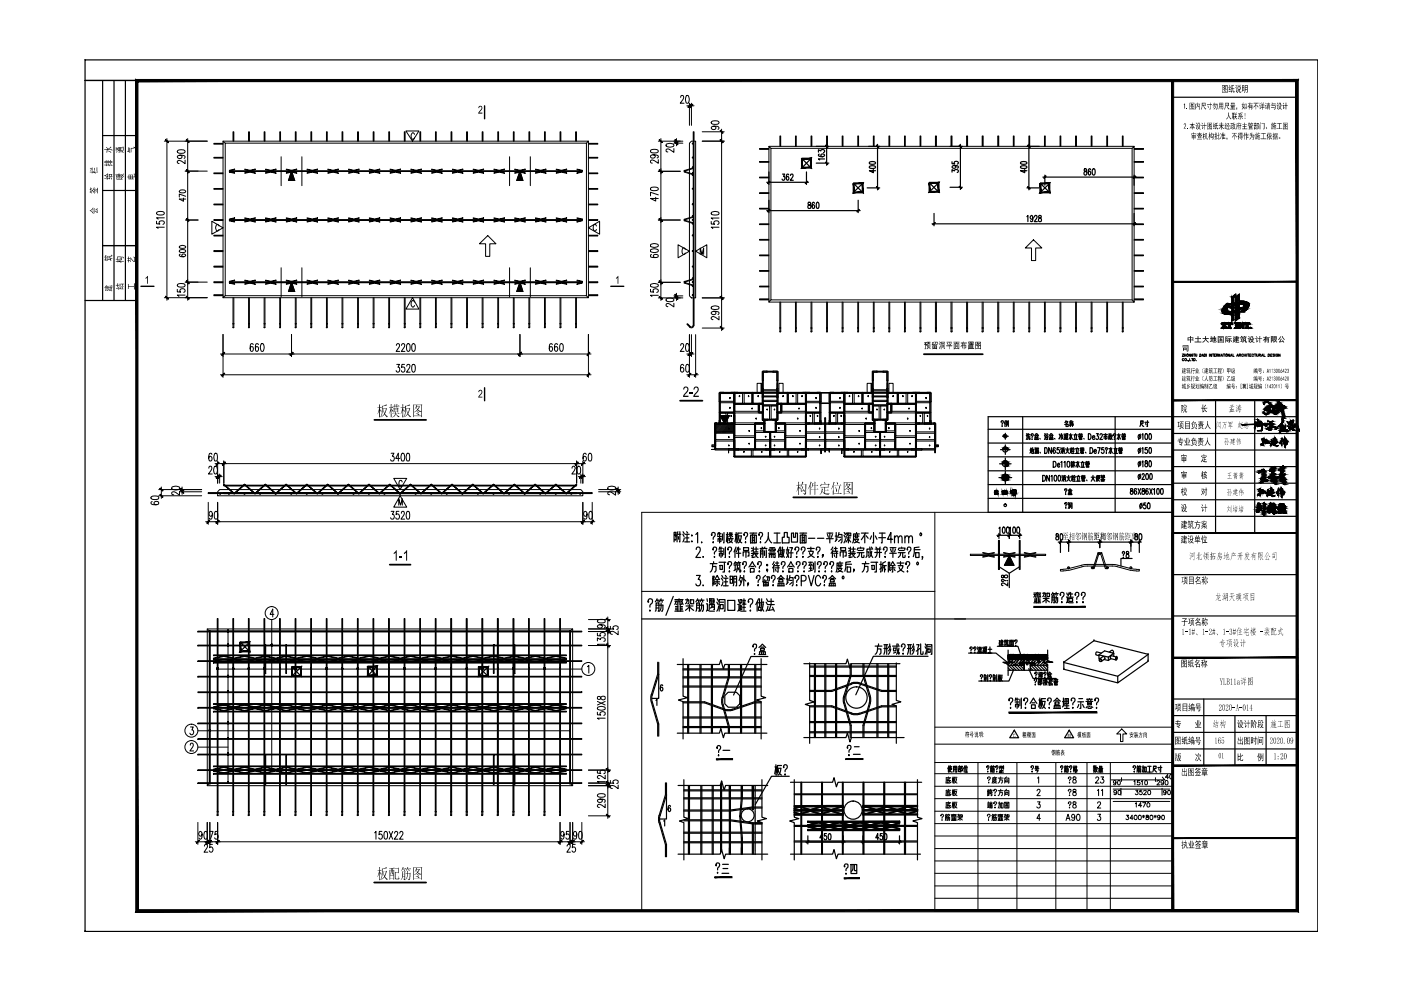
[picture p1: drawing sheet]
<svg xmlns="http://www.w3.org/2000/svg" width="297mm" height="210mm" viewBox="0 0 297 210" stroke-linecap="round" stroke-linejoin="round" font-family="sans-serif">
<g fill="#000">
<path d="M203.7 72.6h.4l.1-.2h.1l-.1 .2h.8v.2h-.8l-.2 .3h.3v-.2h.2v.2h.4l-.1 .7-.2-.1h.1v-.5h-.2v.8h-.2v-.8h-.2v.7h-.1v-.7l-.2 .4-.1-.2 .3-.6h-.3zM145 82.1l.6-.1 .3 .3v.5l-.8 1.1h.9v.3h-1.2l.1-.5 .8-.9 .1-.3-.3-.3a.38 .38 0 0 0-.4 .4h-.2zM146.2 83.2h.7v.3h-.7zM147.2 82.1l.6-.1 .3 .3-.1 .8-.7 .8h.9v.3h-1.2l.2-.5 .6-.7 .1-.5a.35 .35 0 0 0-.4-.3 .35 .35 0 0 0-.3 .4h-.2zM84 116.7h.1v2.2h-.2v-1.7l-.4 .3v-.3zM84.7 117.9h.6v.3h-.6zM86.1 116.7h.2v2.2h-.2v-1.7l-.5 .3v-.3z"/>
<path d="M196.5 72.5h.8v.1h-.3l-.1 .2h.3v.9h-.1v-.8h-.4v.8h-.1v-.9h.2l.1-.2h-.4zM196 72.5h.5l-.2 .4 .3 .1v.2l-.1 .2-.2-.2v.8l-.3-.1h.2v-.7h-.2v-.2h.3l-.3-.1 .3-.3h-.3zM196.9 73l.1 .1-.1 .6-.4 .3-.1-.1 .4-.2zM197 73.7l.3 .2-.1 .1z"/>
<path d="M197.6 72.6l.5-.2v.2l-.4 .1v.3l.3-.2 .2 .2a.31 .31 0 0 0 .2-.2 .31 .31 0 0 0-.2-.3h.6l-.1 .7-.2-.1 .2-.2v-.3h-.2v.2a.29 .29 0 0 1-.2 .3 .29 .29 0 0 1-.3 0l-.4 .1zM197.7 73.2h1v.8h-1zM198.2 73.4v.1h.3v-.1zM197.8 73.4v.1h.3v-.1zM198.2 73.7v.1h.3v-.1zM197.8 73.7v.1h.3v-.1z"/>
<path d="M199.1 72.5l.2-.1 .2 .3zM199.5 72.5h.8v1.5l-.2-.1 .1-.1v-1.2h-.6v1.4h-.1zM199.6 72.8h.6v.1h-.6zM199 72.9l.1-.1 .3 .3-.1 .1zM199.7 73.1h.4v.6h-.4zM199.8 73.2v.3h.2v-.3zM199.3 73.2l.1 .1-.2 .7-.1-.1z"/>
<path d="M200.7 72.5h1.1v.1h-.5v.6h.6v.2h-.6v.6l-.1-.6h-.6v-.2h.6v-.6h-.5zM201.6 72.6l.2 .1-.3 .5zM200.7 72.7h.2l.2 .5z"/>
<path d="M202.1 72.5h1.4v.1h-.6l-.1 .2h.6v1.2l-.2-.1h-.8l-.2 .2v-1.3h.5l.1-.2h-.7zM203 72.9v.9h.2v-.9zM202.7 72.9v.2h.2v-.2zM202.4 72.9v.9h.2v-.9zM202.7 73.2v.2h.2v-.2zM202.7 73.6v.2h.2v-.2z"/>
<path d="M205.3 72.4h1.1v.4h-.4l.5 .1v.1h-.5l.3 .1v.7h-.8v-.7l.4-.1h-.6v-.1l.6-.1h-.6zM206.1 72.6l.2 .1zM205.8 72.6v.1h.2v-.1zM205.4 72.6v.1h.3v-.1zM205.7 73.2l.5 .1zM205.7 73.4l.5 .1zM205.7 73.6l.5 .1zM205.3 73.2h.1v.6h1.1v.2l-1.2 .1z"/>
<path d="M206.8 72.5h1.2v1.5l-.1-.1h-1l-.1 .1zM207.3 72.6v.1h.4l-.2 .5h.4v-.6zM206.9 72.6v1.2h.5l-.3-.2 .1-.2 .3 .4h.4v-.5l-.6-.1-.3 .2-.1-.2 .4-.1-.1-.2-.2 .2-.1-.1 .3-.4zM207.3 73.4l.1-.1 .2 .2-.1 .1zM207.3 72.9l.1 .2 .2-.2z"/>
<path d="M81 86l.3 .1 .6-.4 .1 .3-.9 .1v.5h.7l.1-.1 .1 .2-.4 1 .4 .4 .3 .2-.3 .2-.5-.7-.3 .4-.5 .2 .8-.7-.3-1h-.1l-.1 1.3-.4 .4 .3-.7zM81.3 86.7l.3 .9 .2-.9zM80.4 85.7l.2 .2v.5l.2-.1 .1 .2h-.3v.3a.33 .33 0 0 1 .2 .6l-.2-.5v1.5l-.2 .1v-1.5l-.4 .8 .4-1.2-.4-.2h.4z"/>
<path d="M82.8 85.7l.3 .1-.1 .6 .2-.2 .2 .2h-.4v.3l.3 .3v.2l-.1 .1-.2-.5v1.6l-.2 .1v-1.5l-.3 .7 .3-1.1v-.2h-.3h.3zM83.2 86.1h.5l-.1-.4 .2 .1v.3h.3v-.5l.2 .2-.1 .3 .3-.2 .2 .2h-.5l-.1 .3v-.3h-.3l-.2 .3 .1-.3-.4 .1zM83.4 86.4l.9 .1 .1-.1 .1 .2-.1 .8-.1 .1v-.2h-.4v.4h.5l.1-.2 .2 .2-.7 .1 .3 .3 .4 .2a.3 .3 0 0 1-.3 .1 .3 .3 0 0 1-.2-.3l-.3-.4-.3 .6-.5 .2 .3-.2 .4-.5v-.1h-.7h.7v-.4l-.4 .2zM83.6 86.6v.3h.7v-.3zM83.6 87v.2h.7v-.2z"/>
<path d="M85.9 86l.2 .1 .7-.4 .2 .3-.9 .1v.5h.6l.1-.1 .2 .2-.3 .7a.64 .64 0 0 0 .5 .9l-.2 .2-.6-.7-.7 .6 .7-.6-.3-1.1-.2 1.2-.4 .6 .4-1zM86.2 86.7l.3 .9 .2-.9zM85.3 85.7l.3 .2-.1 .5 .2-.1 .2 .2h-.4l.3 .8-.1 .1-.2-.5v1.5l-.2 .1v-1.5l-.4 .8 .4-1.1v-.2l-.4-.1h.4z"/>
<path d="M87.6 85.7h1.8l.1 .2v2.4l-.2 .2v-.3h-1.5l-.2 .3zM87.8 85.9v1.5l.4-.3a.3 .3 0 0 0 .2-.2 .3 .3 0 0 0-.1-.3l-.1-.2-.3 .4 .4-.9zM88.3 85.9l.2 .1-.2 .2 .6-.1 .1 .2-.1 .2a.32 .32 0 0 0-.2 .4 .32 .32 0 0 0 .4 .2l.2 .1-.2 .2-.4-.3a.42 .42 0 0 0-.6 .2l-.3 .1v.7h1.5v-2.2zM88.3 86.3l.3 .4 .2-.4zM88.3 87.2h.1a.21 .21 0 0 1 .3 .1 .21 .21 0 0 1 0 .3zM88.2 87.6l.6 .2 .1 .3z"/>
<path d="M170.1 102.1l.2 .2-.2 .4h.7l.1-.1 .1 .2-.1 1.8-.3 .3-.3-.3a.45 .45 0 0 0 .5-.2 .45 .45 0 0 0 0-.5v-1.1h-.7l-.4 .6zM170.1 103.1l.2 .2-.4 .8 .5-.1-.1-.3 .3 .3-.1 .3a.29 .29 0 0 0-.2-.2 .29 .29 0 0 0-.3 .1l-.2 .1v-.2zM169.2 102.1l.3 .2-.1 .5 .2-.1 .2 .2h-.4v.3l.3 .2v.3l-.1 .1-.2-.5v1.6h-.2v-1.5l-.3 .8 .3-1.2v-.1l-.3 .1v-.2h.3z"/>
<path d="M172.3 102.4l.2 .1-.2 .5h.4v-.9l.2 .1-.1 .8h.3l.2-.2 .1 .2h-.6v.7h.5l.1-.2 .1 .3h-.7v1.1h-.1v-1.1l-.7-.1h.7v-.7h-.4l-.3 .5zM171.9 102.2l.2 .1-.3 .6 .1 .1-.1 1.9h-.1v-1.8l-.4 .6z"/>
<path d="M173.9 103.3h1.6l.1-.2 .2 .2h-.9v.6h.5l.1-.1 .2 .2h-.8v.6l1 .1-.2 .2-.8-.1-.6-.7-.5 .8 .4-.8v-.6l.3 .2a.59 .59 0 0 0 .3 .9v-1.3zM174.7 102.2a.22 .22 0 0 1 .3 .1 .22 .22 0 0 1-.2 .3zM174.1 102.5v.2h1.5l.1-.2 .2 .3-.3 .3v-.4h-1.5a.2 .2 0 0 1 0 .3 .2 .2 0 0 1-.2 0z"/>
<path d="M176.7 102.2l.3 .1-.3 .7 .1 .1-.1 1.7-.1 .1v-1.7l-.4 .6zM177.4 102.2l.1 .1a.17 .17 0 0 1 .2 .2 .17 .17 0 0 1-.2 .2zM176.9 102.9h1.2l.1-.2 .2 .2zM177.1 103.2l.3 .6v.5zM177.9 103l.2 .3-.4 1.3h.4l.2-.1 .2 .2-1.6 .1-.1-.2h.9z"/>
<path d="M178.9 102.2l.1 .1h1.6l.1-.1 .1 .1v2.5l-.2 .1v-.3h-1.6l-.1 .3zM179 102.4v1.4l.4-.2a.31 .31 0 0 0 .3-.2 .31 .31 0 0 0-.1-.4l-.1-.2-.3 .5 .3-.9zM179.6 102.4h.1l-.1 .3h.5l.1-.2 .1 .2-.2 .3a.34 .34 0 0 0-.1 .5 .34 .34 0 0 0 .5 .1l.1 .1-.2 .1-.4-.2a.37 .37 0 0 0-.3-.1 .37 .37 0 0 0-.3 .3l-.4 .1v.7h1.6v-2.2zM179.6 102.7l.2 .5 .3-.5zM179.6 103.7a.26 .26 0 0 1 .3 0 .26 .26 0 0 1 .1 .4zM179.5 104.1h.2a.26 .26 0 0 1 .4 .1 .26 .26 0 0 1 0 .3z"/>
<path d="M81 184.1l.2 .1 .7-.3 .1 .2-.9 .2v.4h.7l.1-.1 .1 .2-.3 .7a.67 .67 0 0 0 .6 .9 .42 .42 0 0 1-.7-.3l-.1-.1-.4 .4-.4 .1 .7-.6-.2-1.1h-.1l-.1 1.3-.4 .5 .3-.8zM81.3 184.8l.2 .9 .3-.9zM80.4 183.8l.2 .1-.1 .6 .3-.1 .1 .2h-.4v.3l.3 .2 .1 .3-.1 .1-.3-.5 .1 1.6h-.2v-1.5l-.4 .8 .4-1.3-.4-.1h.4z"/>
<path d="M83.7 184.1h.7l.1-.2 .1 .2-.1 1-.6-.1v1.2v.1h.6l.1-.6 .1 .6-.1 .1h-.8l-.1-1.6 .7 .1v-.7zM82.5 184.1h.9l.1-.2 .2 .3h-.4v.3l.2-.1 .1 .1v2l-.2 .1v-.4h-.7l-.1 .4v-2.2l.3 .1v-.3zM83 184.2v.3h.1v-.3zM83.3 184.6v.6l.1 .1v-.7zM83 184.6l-.3 1h.7v-.2l-.3-.1v-.7zM82.7 184.6v.8l.2-.4v-.4zM82.7 185.7v.5h.7v-.5z"/>
<path d="M85.3 184.7l.1 .1 .5-.1 .1 .2-.1 1.5a.21 .21 0 0 1-.2 .2 .21 .21 0 0 1-.2-.2h.3v-.6h-.4l-.2 .6-.2 .2 .3-.6zM85.4 184.9v.4h.4v-.4zM85.4 185.3v.5h.4v-.5zM86.4 184.6l.1 .1v.4l.5-.1 .1 .2-.2 1.2a.24 .24 0 0 1-.3 .2 .24 .24 0 0 1-.2-.3 .28 .28 0 0 0 .4 0 .28 .28 0 0 0 0-.4l.1-.7h-.4l-.2 1-.4 .4 .3-.5 .1-.5a.23 .23 0 0 0 .1-.3 .23 .23 0 0 0-.3 0l-.1-.2h.4zM85.4 183.8l.2 .2-.2 .2 .6-.1 .2 .2h-.6l.2 .2v.2l-.2-.4h-.2l-.4 .4zM86.4 183.8l.2 .2-.2 .2 .6-.1 .1 .2h-.5l.2 .2-.1 .2-.1-.4h-.2l-.4 .4z"/>
<path d="M87.6 183.8l.2 .1h1.5l.1-.1 .1 .2v2.5l-.2 .1v-.3h-1.5l-.2 .3zM87.8 184v1.5l.7-.5-.3-.6-.3 .6 .4-1zM88.3 184l.1 .1-.1 .2 .6-.1 .1 .2-.4 .6 .6 .3a.19 .19 0 0 1-.1 .2 .19 .19 0 0 1-.2-.2h-.1a.24 .24 0 0 0-.2-.2 .24 .24 0 0 0-.3 .2l-.5 .2v.8h1.5v-2.3zM88.3 184.4l.2 .5 .3-.5zM88.3 185.3a.29 .29 0 0 1 .3 .1 .29 .29 0 0 1 .1 .3zM88.1 185.8h.5a.26 .26 0 0 1 .2 .1 .26 .26 0 0 1 .1 .3z"/>
</g>
<path d="M195.9 75.1h12.5M79.4 89h10.9M144.2 85h4.7M82.6 119.7h4.4M168.2 105.5h13.5M79.3 187.1h11" fill="none" stroke="#000" stroke-width=".38"/>
<g fill="none" stroke="#000" stroke-width=".21">
<path d="M199.5 172.9v.1l.2-.4a.36 .36 0 0 1 .3 .4 .36 .36 0 0 1-.3 .4v.1M199.7 173.8v.1zM200.4 173.9l.1-.8h.3l-.1 .8M200.5 173.3h.3M200.5 173.6h.3M200.5 172.8h.4M200.6 172.6l-.2 .3M200.7 166h.7M200.7 168.7h.7M200.7 171.3h.7M200.7 172.8l.1 .2M200.8 165.5h.7"/>
<path d="M200.8 168.1h.7M200.8 170.8h.7M200.9 173.3h.4l-.1 .6M201 172.8h.4M201.1 164.7v.2M201.1 167.3v.3M201.1 170v.2M201.1 173.1l-.2 .8M201.1 172.6l-.2 .3M201.2 165.1l.1 .6 .2 .2v-.1M201.2 165.8l-.5 .1M201.2 167.8l.1 .6 .2 .2v-.1"/>
<path d="M201.2 168.5l-.5 .1M201.2 170.4v.4l.3 .4v-.1M201.2 171.1l-.5 .1M201.2 172.8l.1 .2M201.4 165.1l-.6 .1v.7M201.4 167.7l-.6 .2v.6M201.4 170.3l-.6 .2v.7M201.5 164.9h-.9l-.1 1.1M201.5 167.6h-.9l-.1 1.1M201.5 170.2h-.9l-.1 1.1M201.7 172.9h.3l-.1 .4M201.7 173.9h1"/>
<path d="M201.7 172.7h1M201.8 173.7h.3M201.8 173.8h.3M201.8 173.5h.3M201.9 172.9l-.2 .4M201.9 165h.3M201.9 167.6h.3M201.9 170.3h.3M202.1 164.7v1.3M202.1 167.3v1.4M202.1 170v1.3M202.1 173.4v.5"/>
<path d="M202.1 172.8l.1 .2M202.2 165.7l-.1-.7-.3 .9M202.2 168.3l-.1-.7-.3 .9M202.2 171l-.1-.7-.3 .9M202.2 172.6v.1M202.3 165.1h.5l-.2 .6-.2 .3M202.3 167.8h.5l-.2 .6-.2 .3M202.3 170.4h.5l-.2 .6-.2 .3M202.4 165.3l.2 .5 .3 .2M202.4 167.9l.2 .5 .3 .3M202.4 170.5l.2 .6 .3 .2M202.4 172.8l-.2 .5"/>
<path d="M202.4 173.7h.3M202.4 173.8h.3M202.4 173.5h.3M202.4 173.4v.5M202.6 172.9l.1 .4M202.6 173.2l-.2 .1M202.7 172.8l-.3 .1v.4M202.9 164.8h-.6l-.2 1.2M202.9 167.5h-.6l-.2 1.2M202.9 170.1h-.6l-.2 1.2M203 173.9l.5-.4 .5 .4M203 172.8h.5v.3l-.2 .1"/>
<path d="M203.1 173.4h.9M203.2 172.6l-.2 .6M203.5 173.3v.6M203.7 172.8h.3v.4h-.3zM209.4 172.9l-.1 .1a.31 .31 0 0 1 .3-.4 .31 .31 0 0 1 .3 .3 .31 .31 0 0 1-.2 .3l-.1 .3M209.4 170.3h.4M209.4 165a.29 .29 0 0 1 .2-.3 .29 .29 0 0 1 .4 .2 .29 .29 0 0 1-.2 .4l-.2 .3M209.4 167.5h.3v.4h-.3zM209.4 168.1v.6M209.5 170.5v.6M209.6 167.9v.7M209.6 170v.3"/>
<path d="M209.6 168.2h.2M209.6 173.8v.1zM209.6 165.9v.1zM209.7 170.4l-.1 .7M209.8 168.5l-.4 .2M209.8 167.6h.6M209.8 171.2h-.4M209.8 168.1h.5M209.8 170.5h.6M209.8 171.3v-.6h.6l-.1 .6M209.9 170.1v.2h.4v-.2M209.9 168h.4"/>
<path d="M210 168.1l-.1 .2h.4v.4h-.2M210 170.7v.6M210.1 167.6l.3 .4M210.1 167.3l-.3 .7M210.1 170.5l-.2 .2M210.1 170v.3M210.2 170.7v.6M210.3 173.9l.1-.8h.3v.8h-.1M210.4 173.3h.8v.5l-.1 .1M210.4 173.6h.3M210.4 172.8h.4M210.5 172.6l-.2 .3"/>
<path d="M210.5 165.6h.7l-.3 .3-.4 .1M210.5 165.2h.8M210.6 172.8l.1 .2M210.6 165.6l.3 .3 .4 .1M210.7 165v.4h.4v-.4M210.7 167.6v.1a.28 .28 0 0 1 .3-.3 .28 .28 0 0 1 .3 .3l-.4 .5M210.7 170.3a.29 .29 0 0 1 .2-.3 .29 .29 0 0 1 .4 .2 .29 .29 0 0 1-.2 .4l-.2 .3M210.9 168.6h.1zM210.9 171.2h.1zM210.9 164.7v.2M210.9 172.8h.4M211 173.1v.6l-.2 .2"/>
<path d="M211 172.6l-.2 .3M211.1 172.8l.1 .2M211.3 164.9h-.8l-.2 1.1M211.6 172.9h.3l-.1 .4M211.6 173.9h1M211.6 172.7h1M211.6 170.3h.5v.9l-.2 .1M211.6 165h1.1M211.6 167.6h1.1M211.7 173.7h.3M211.7 173.8h.3M211.7 173.5h.3"/>
<path d="M211.8 172.9l-.2 .4M211.9 170l-.3 1.3M212 173.4v.5M212 172.8l.1 .2M212 165.4h.5v.5l-.2 .1M212 165a.99 .99 0 0 1-.4 1M212 168h.5v.5l-.2 .2M212 167.6l-.1 .7-.3 .4M212.1 172.6v.1M212.2 164.7v.3M212.2 167.3v.3M212.3 172.8l-.2 .5"/>
<path d="M212.3 173.7h.3M212.3 173.8h.3M212.3 173.5h.3M212.3 173.4v.5M212.3 170.3h.4v1h-.4zM212.5 172.9l.1 .4M212.5 173.2l-.2 .1M212.6 172.8l-.3 .1v.4M212.9 173.9l.5-.4 .6 .4M212.9 172.8h.5v.3l-.2 .1M213 173.4h.9M213 166v-1h.9v1h-.1"/>
<path d="M213 168.7v-1.1h.9v1.1h-.1M213 170.1h.9v1.2h-.9zM213.1 172.6l-.2 .6M213.2 170.4h.6M213.2 165.4h.5v.4h-.5zM213.2 168h.5v.4h-.5zM213.3 170.7h.4v.5h-.4zM213.4 164.7l-.3 .3M213.4 167.3l-.3 .3M213.4 173.3v.6M213.5 170.2v.5M213.6 172.8h.4v.4h-.4z"/>
<path d="M219.9 167.7l.2-.4 .4 .2v.4l-.7 .8h.8M220 165l.2-.3v1.3M220 170h.5l-.3 .5a.4 .4 0 0 1 .3 .6 .4 .4 0 0 1-.7 0M220.6 173.5h-.8l.5-.9v1.3M226 173.9l.4-1.3 .5 1.3M226.2 173.5h.5M226.6 165v.1l-.1-.1 .2-.3a.34 .34 0 0 1 .4 .3 .34 .34 0 0 1-.3 .4v.2M226.6 167.6v.1l-.1-.1 .2-.3a.36 .36 0 0 1 .4 .4 .36 .36 0 0 1-.3 .4v.1M226.6 170.3v.1l-.1-.1a.29 .29 0 0 1 .2-.3 .29 .29 0 0 1 .4 .2 .29 .29 0 0 1-.2 .4l-.1 .3M226.7 168.6h.1zM226.7 171.2h.1zM226.8 165.9v.1z"/>
<path d="M227.5 164.8v.3a.49 .49 0 0 1 .6 .3 .49 .49 0 0 1-.2 .6 .42 .42 0 0 1-.5-.4 .42 .42 0 0 1 .6-.4l.1-.4zM227.5 167.4v.4a.49 .49 0 0 1 .6 .3 .49 .49 0 0 1-.2 .6 .43 .43 0 0 1-.5-.5 .43 .43 0 0 1 .6-.3l.1-.2v-.3zM227.5 170.1v.3a.49 .49 0 0 1 .6 .3 .49 .49 0 0 1-.2 .6 .42 .42 0 0 1-.5-.4 .42 .42 0 0 1 .6-.4l.1-.2v-.2zM227.9 173.1a.35 .35 0 0 1-.5 .2 .35 .35 0 0 1-.1-.5 .35 .35 0 0 1 .5 0l.1 .3a.6 .6 0 0 1-.4 .8l-.3-.1M228.4 172.7l.2-.1a.72 .72 0 0 1 .4 .7 .72 .72 0 0 1-.4 .6h-.2l-.2-.5zM232.3 165l.1-.2a.35 .35 0 0 1 .5 .1 .35 .35 0 0 1-.1 .5l-.6 .6h.8M232.7 167.6l.2-.3v1.4M232.7 170.3l.2-.3 .4 .1v.4l-.6 .8h.7M232.7 172.6h.6l-.3 .5a.4 .4 0 0 1 .4 .7 .4 .4 0 0 1-.7-.1M233.4 164.7h.6l-.3 .5a.4 .4 0 0 1 .3 .6 .4 .4 0 0 1-.7 0M233.5 167.6l.3-.3v1.4M236 167.3h12"/>
<path d="M236 169.9h12M236.6 165.8a.28 .28 0 0 1-.3 .3 .28 .28 0 0 1-.2-.3l.2-.3a.46 .46 0 0 1 .3 .5 .46 .46 0 0 1-.5 .4v-.1M236.7 167.9a.29 .29 0 0 1-.3 .2 .29 .29 0 0 1-.3-.3 .29 .29 0 0 1 .4-.2 .47 .47 0 0 1 .2 .5 .47 .47 0 0 1-.5 .3M237.1 165.5a.43 .43 0 0 1 .4 .4 .43 .43 0 0 1-.4 .5l-.2-.4zM237.2 167.6a.43 .43 0 0 1 .5 .4 .43 .43 0 0 1-.5 .4l-.2-.3zM237.7 167.1v1.5M237.8 164.9v.8M238.8 172.8h.5l-.3 .4a.31 .31 0 0 1 .3 .5 .31 .31 0 0 1-.6-.1M240.2 173.5h-.6l.4-.7v1M240.4 165.7l.2-.2v.9M240.6 172.9a.43 .43 0 0 1 .5 .4 .43 .43 0 0 1-.5 .4l-.1-.3zM240.7 170.4l.2-.2v.9"/>
<path d="M240.8 167.6h.5l-.3 .3a.31 .31 0 0 1 .2 .5 .31 .31 0 0 1-.5-.1M241.5 172.9a.43 .43 0 0 1 .5 .4 .43 .43 0 0 1-.5 .4l-.2-.3zM241.6 165.5h-.4l-.1 .4a.33 .33 0 0 1 .5 0 .33 .33 0 0 1 0 .5 .33 .33 0 0 1-.5-.2M242 165.7l.2-.2v.9M242.1 170.8h-.7l.5-.6v.9M242.1 167.6h-.4l-.1 .3a.32 .32 0 0 1 .5 0 .32 .32 0 0 1 0 .5 .32 .32 0 0 1-.5-.1M242.2 173l.5 .2M242.3 170.2h.6l-.5 .9M242.4 172.8v.6M242.5 167.8a.28 .28 0 0 1 .3-.3 .28 .28 0 0 1 .2 .3l-.6 .7h.7M242.7 173l-.5 .2M242.8 165.5a.43 .43 0 0 1 .5 .4 .43 .43 0 0 1-.5 .5l-.1-.4z"/>
<path d="M243 172.9v.2a.39 .39 0 0 1 .4 .2 .39 .39 0 0 1 .1 .4l-.3 .1a.31 .31 0 0 1-.2-.4 .31 .31 0 0 1 .4-.2l.1-.3zM243.3 170.3a.39 .39 0 0 1 .5 .4 .39 .39 0 0 1-.6 .2zM243.5 167.6a.43 .43 0 0 1 .5 .4 .43 .43 0 0 1-.5 .4l-.2-.3zM243.9 172.9a.43 .43 0 0 1 .5 .4 .43 .43 0 0 1-.5 .4l-.1-.3zM244.7 173l.5 .2M244.9 172.8v.6M245 164.9v.8M245.2 173l-.5 .2M245.3 165.7l.2-.2 .3 .1v.3l-.5 .5h.6M246 173.1a.28 .28 0 0 1-.4 .3 .28 .28 0 0 1-.1-.5 .28 .28 0 0 1 .4 .1l-.1 .7h-.4M246.4 167.1v1.5M246.4 172.9a.43 .43 0 0 1 .5 .4 .43 .43 0 0 1-.5 .4l-.1-.3z"/>
<path d="M246.4 164.8l.6 .6h-11.4M246.7 165.8a.3 .3 0 0 1-.4 .3 .3 .3 0 0 1-.2-.5 .3 .3 0 0 1 .5-.1 .47 .47 0 0 1 .2 .6 .47 .47 0 0 1-.6 .3v-.1M247.1 165.5a.43 .43 0 0 1 .6 .4 .43 .43 0 0 1-.6 .5l-.1-.4zM247.2 167.9a.28 .28 0 0 1-.4 .2 .28 .28 0 0 1-.1-.4 .28 .28 0 0 1 .5 0l-.1 .7h-.4M247.7 167.6a.43 .43 0 0 1 .5 .4 .43 .43 0 0 1-.5 .4l-.1-.3zM247.8 164.8h-.7l.5-.6v.9M248.1 164.3a.43 .43 0 0 1 .5 .4 .43 .43 0 0 1-.5 .4l-.1-.4z"/>
</g>
<!-- layer: PUB_TITLE -->
<path d="M18 12.7h261.4v184.8h-261.4z" fill="none" stroke="#000" stroke-width=".25"/>
<path d="M29.3 192.9l-.5 .4 246-.4zM28.8 193.3l246-.4 .5 .4zM274.8 17.3v175.6l.5 .4zM274.8 17.3l.5-.5v176.5zM29.3 17.3h245.5l.5-.5zM28.8 16.8h246.5l-246 .5zM28.8 16.8l.5 176.1v-175.6zM28.8 16.8l.5 176.1-.5 .4z" fill="#000" stroke="#000" stroke-width=".21"/>
<!-- layer: TK -->
<path d="M18 17.1h11h-11M21.8 17.1v23.3M24.2 17.1v46.6M26.6 17.1v46.6M21.8 28.7h7.2M21.8 40.4v11.7h7.2h-7.2v11.6M21.8 40.4h7.2M18 63.7h11" fill="none" stroke="#000" stroke-width=".25"/>
<g fill="#000">
<path d="M251 26.2h.1a.3 .3 0 0 1 .4 .2 .3 .3 0 0 1-.2 .4l-.2 .4 .4 .1h-.5l.2-.5a.25 .25 0 0 0 .2-.4 .25 .25 0 0 0-.4 .1zM251.1 22l.1-.1v1.1h-.1v-.9l-.1 .2zM251.6 22.9l.1 .1zM251.6 27.1l.2 .2zM252.3 26.3h.4v-.3l.1 .3h.5v.1h-.4l.4 .8-.3-.2-.2-.5v.6h.3v.1h-.3l-.1 .3v-.3h-.2v-.1h.2v-.6l-.4 .8-.1-.2 .4-.7h-.3zM253.4 22h.5v-.2l.1 .2h.5l-.1 1.2-.2-.1h.1v-1h-.3v.2l.3 .4-.1 .1-.2-.4-.3 .4-.1-.1 .3-.6h-.3v1.1h-.2zM257.4 21.8h.1l-.1 .2h.8l-.2 1.2h-.1l-.1-.1h.2l.1-1h-.2l-.1 .5-.3 .6-.2-.1 .3-.3 .2-.7h-.2l-.2 .6h-.3l.4-.3 .1-.3h-.2l-.2 .4-.1-.1zM258.5 26.2h.4v-.2h.1v.2h.4v.2l-.4-.1v.3h.5v.1h-.5l.5 .5v.1l-.5-.5v.7h-.1v-.7l-.5 .5v-.1l.4-.5h-.4v-.1h.5v-.3l-.4 .1zM260.4 23.8l.2 .1v.7l.5 .6-.1 .1-.3-.3-.2-.5-.3 .7h-.2l.3-.4zM260.1 29.2h.1l-.1 .5zM262.1 22.8h.2l-.1 .5zM267.4 28.2h1v.2h-.5v1h.6v.1h-1.2v-.1h.5v-1h-.4z"/>
<path d="M268.4 26.9l.2 .4-.1 .1zM270.8 26.1h.9v.1h-.3v1.1l.5-.1v.1h-1.2v-.1l.5 .1v-1.1h-.4zM27.1 60.2h.2v.5h1.1v-.6h.2v1.3h-.2v-.6h-1.1v.5h-.2zM249.8 93h.4l.1-.2v.2h.5v.2h-.5l-.1 .2h.7v.2h-.7l-.1 .1 .6 .1-.3 .5 .3 .1-.1 .1-.5-.3v-.1a.25 .25 0 0 0 .3 .1 .25 .25 0 0 0 .2-.3h-.6l.1-.3h-.4v-.2h.4l.1-.2h-.4zM255.9 92.8h.2v.8l.6 .7-.2 .2-.5-.9-.2 .6-.3 .3-.1-.1 .4-.5zM255.9 89.3h.2v.7l.6 .8-.1 .2-.6-1-.3 .8-.2 .2-.1-.2 .5-.5zM259.2 89.6l1-.1h-.2a.31 .31 0 0 0-.3 .1 .31 .31 0 0 0-.1 .3h.4l-.2 .7a.17 .17 0 0 1 .1 .2 .17 .17 0 0 1-.3 0 .17 .17 0 0 1 0-.2l.1 .2 .1-.8a.32 .32 0 0 0-.4 .4l-.3 .4 .2-.2 .3-1zM260.3 100.3h.8h-.5l.1 .5h.3l-.3 .1v.5l.5 .1-1 .1 .4-.2v-.5h-.3l.3-.1v-.5zM265.3 117.5l.4-.1 .1-.4 .1 .1a.18 .18 0 0 0-.1 .3 .18 .18 0 0 0 .3 0h.3l-.6 .1-.2 .2h.5v1.1l-.2-.2 .2 .1v-.9h-.5v.2h.4l-.4 .1v.1h.5l-.5 .1v.5v-1.1l-.4 .5 .4-.7zM250.7 133.4l.2-.1v1.2l.1 .1h-.3l.1-.1v-1zM250.7 131.1h.9l-.4 .6h.6v.2h-.6l-.1 .8-.2-.1 .2-.1v-.6h-.6v-.2h.6v-.2l.4-.3h-.8zM251.2 133.9h.7z"/>
<path d="M252.1 133.4l.2-.1v1.2l.2 .1h-.4l.2-.1v-1zM253.6 134.3l.2 .2v.2zM255 133.4l.2-.1v1.2l.2 .1h-.4l.1-.1v-1zM255.6 133.9h.6zM256.4 133.4h.1a.39 .39 0 0 1 .4 .2 .39 .39 0 0 1-.3 .5l-.2 .4h.4l.1-.2v.3h-.6l.5-.9a.21 .21 0 0 0 0-.3 .21 .21 0 0 0-.3 0 .21 .21 0 0 0 0 .3h-.1zM257.9 134.3l.3 .2v.2zM259.1 135.5l.1 .4h.4l-.5 .1v.2h.7l-.7 .1-.1 .2h.5l-.3 .4 .2 .3-.5-.4 .3 .2 .2-.4-.4 .1v-.4h-.4l.4-.1 .1-.2-.3-.1a.3 .3 0 0 0 .3-.1 .3 .3 0 0 0 0-.3zM259.3 133.4l.3-.1v1.2l.2 .1h-.5l.2-.1v-1zM259.9 133.9h.7zM260.7 133.4a.3 .3 0 0 1 .5 .1 .3 .3 0 0 1-.2 .4l.2 .2-.1 .4a.2 .2 0 0 1-.3 .1 .2 .2 0 0 1 0-.3 .17 .17 0 0 0 .1 .3 .17 .17 0 0 0 .2-.2v-.4l-.2-.1 .2-.2a.21 .21 0 0 0 .1-.2 .21 .21 0 0 0-.3-.1 .21 .21 0 0 0-.1 .2zM260.8 125.9h.8h-.4v.1a.18 .18 0 0 0 0 .3 .18 .18 0 0 0 .3 0l.3 .1h-.6l.4 .9h.2h-.3l-.3-.9-.2 .6-.4 .4 .4-.6a.21 .21 0 0 0 .1-.3 .21 .21 0 0 0-.3 0l-.2-.1h.2a.29 .29 0 0 0 .4-.1 .29 .29 0 0 0 0-.4zM267.2 133.9h.6z"/>
<path d="M249.3 152.9h.4v-.3l.1 .3h.5v.2l-.5-.1-.1 .3h.7v.1h-.7l-.1 .2h.6l-.3 .5 .2 .2-.6-.2 .1-.2a.26 .26 0 0 0 .2 .1 .26 .26 0 0 0 .2-.2h-.5l.1-.4h-.5v-.1h.5v-.3l-.3 .1zM258.5 149.4h.4l.1 .3-.5 .8h.4l.1-.2v.4h-.6l.5-.8a.24 .24 0 0 0 0-.4 .24 .24 0 0 0-.4 0l.1 .3-.2-.1zM259.9 149.5h.1a.32 .32 0 0 1 .4 .1 .32 .32 0 0 1-.2 .5l-.3 .4h.4l.1-.2v.4h-.5l.4-.9a.21 .21 0 0 0 0-.3 .21 .21 0 0 0-.3 .1v.2l-.1-.1zM261.3 149.9l.6 .1zM262.5 156.4h.1v.4h.3v-.6h.1v.6h.4v-.4h.1v.6h-.5v.6h.4v-.5h.1v.8l-.1-.1h-1v-.7l.1 .5h.4v-.6h-.4zM262.8 149.9l.6 .1zM264.3 149.5l.2-.1v1.1l.2 .2h-.4l.2-.1v-1.1zM269.3 156.5h.1a.36 .36 0 0 1 .4 .2 .36 .36 0 0 1-.2 .4l-.3 .5h.4l.1-.2v.2h-.5l.4-.7a.22 .22 0 0 0 0-.4 .22 .22 0 0 0-.3 .2l-.1 .1zM270.1 159.8l.3-.1v1.2l.2 .1h-.5l.2-.1v-1zM270.8 156.4a.4 .4 0 0 1 .5 .3 .4 .4 0 0 1-.3 .5l-.2 .4h.3l.2-.2-.1 .2h-.5l.4-.8a.21 .21 0 0 0 0-.3 .21 .21 0 0 0-.3 .1v.2h-.1zM271 153h.8a.24 .24 0 0 0-.3 0 .24 .24 0 0 0 0 .2v.8l.6 .1-1.2 .1-.1-.1h.6v-1h-.3zM272.2 157.5l.1 .2z"/>
<path d="M250.6 163h.1v.5h.4l-.1-.7h.2v.7h.3v-.5h.1v.6h-.4v.7h.3v-.5h.2v.7l-.2-.1h-.9v-.6h.1v.5h.4v-.7h-.5zM271.6 159.8a.36 .36 0 0 1 .5 .2 .36 .36 0 0 1-.3 .4l-.2 .5h.3l.2-.2-.1 .3h-.5l.4-.9a.23 .23 0 0 0 .1-.3 .23 .23 0 0 0-.4 0 .23 .23 0 0 0 0 .3z"/>
<path d="M259.1 18h1.2v1.7h-1.2zM259.2 18.2v1.3h.9v-1.3zM259.5 18.2l.5 .1-.1 .2a.2 .2 0 0 0-.1 .3 .2 .2 0 0 0 .3 .1v.1l-.4-.2-.3 .2-.1-.1a.17 .17 0 0 0 .2-.1 .17 .17 0 0 0 0-.2l-.1 .1-.1-.1zM259.5 19.1l.3 .2v.1l-.3-.1zM259.6 18.9l.2 .1v.2zM259.5 18.5l.2 .2 .1-.2z"/>
<path d="M261 18.1l.6-.1 .1 .2h-.3v.5h.3v.1h-.3v.1l.2 .6 .1-.2a.17 .17 0 0 1 0 .2 .17 .17 0 0 1-.2 .1l-.2-.8h-.2v.6l.1-.2 .1 .2-.2 .3-.1-.1zM260.7 18l.1 .1-.2 .5h.2l.1-.3 .1 .1-.3 .6 .3-.1-.5 .2 .2-.4-.2-.1zM261.2 18.2l-.1 .5h.2v-.5zM260.5 19.4l.5-.2-.1 .2-.3 .1z"/>
<path d="M262.4 18.4h.4v-.4h.2l-.1 .4h.2v.6h-.2v.5l.2-.2v.3h-.3v-.6h-.2l-.1 .6h-.3l.4-.5-.2-.1zM261.9 18.5h.3v.8l.2-.1-.3 .4v-.9h-.2zM262.5 18.5v.3h.4v-.3zM262 18l.2 .4-.2-.3zM262.4 18h.1l.1 .4z"/>
<path d="M264 18h.5v1.5l-.2 .2 .1-.7h-.3l-.2 .7-.1-.1 .2-.6zM263.4 18.1h.4v1.2l-.3-.1v.2h-.1zM264.1 18.2v.3h.3v-.3zM264.1 18.6v.3h.3v-.3zM263.5 18.7v.3h.2v-.3zM263.5 18.2v.3h.2v-.3z"/>
<path d="M19.1 36.4h.4l.1-.1v.1h.2h-.1l.3-.2 .1 .1-.2 .1h.9v.1h-.9l.4 .2v.1l-.7-.3v.2h-.1v-.2h-.4zM19.1 35.6l.4 .2v-.3h.1v.7h-.1v-.3l-.4-.2zM20.5 35.5h.1v.8h-.1zM19.9 35.6h.2v.6h-.2zM19.1 36.1l.3-.1-.2 .2z"/>
<path d="M19.9 39.7l.2 .1-.2 .2 .2 .1v.6h-.2l.2 .3-.1 .1-.5-.6zM20.2 40h.2a.17 .17 0 0 0 .2 .1 .17 .17 0 0 0 0-.3h.1v1.2h-.1v-.7zM19.2 40.4h.1v.2l.2-.1v.1l-.2 .1 .3 .2-.1 .1-.5-.2 .2-.1zM19.2 39.8l.4 .2-.3 .1 .1 .3-.4-.2 .2-.1zM19.9 40.1l-.1 .2a.17 .17 0 0 0-.1 .2 .17 .17 0 0 0 .2 .1zM20.2 40.4l.3-.1-.3 .2zM20.2 40.7l.3-.1-.3 .2z"/>
<path d="M22.4 31.3l.2-.1 .2 .2a.42 .42 0 0 0 .7-.3l.1 .1-.2 .2-.6 .3h.9l.1 .2-.1 .1v-.2h-1.6v-.1l.7-.1zM22.6 31.9l1 .4-.1 .1-.8-.4v.3h-.1z"/>
<path d="M22.1 34.9h.4v-.1l.5 .1-.1-.1h.2v.1h.6l.1 .2h-.6v.1l-.1 .1-.1-.2h-.4l-.1 .1v-.1h-.4zM22.1 34.2h.4l-.1-.2h.2v.2h.3v-.2h.1v.2h.3v-.3h.2v.3h.3v.1h-1.7zM22.1 34.4h1.7v.1h-.3v.3h-.2v-.3h-.3v.2l-.1-.2h-.3v.3h-.2l.1-.3h-.4z"/>
<path d="M23.1 36.9h.7l-.1 .4 .1 .2h-.7zM22.1 37.1h.4l.3-.4 .1 .1-.1 .2h.1l-.1 .4 .2 .1-.1 .1-.8-.3zM22.2 37.7l.5 .2-.2-.4 .7 .3-.1-.2 .2 .1a.18 .18 0 0 1-.1 .3 .18 .18 0 0 1-.2-.1l-.2-.1 .1 .2-.2 .1-.6-.3zM23.2 37v.3h.3v-.3zM22.4 37.2l.4 .2v-.4zM23.5 37.6h.1l.1 .4-.1 .1z"/>
<path d="M24.6 31.2l.3 .3 .1-.3h.9v.2l-.2-.1v.2h.3l-.3 .1v.3h.3v.1h-1v-.3l-.2 .1-.1-.1 .2-.1-.2-.2v.6h-.1zM26 31.1h.2l-.2 1.1 .2 .1h-.9l-.2 .1 .1-.3 .8-.1zM25.4 31.3v.2h.1v-.2zM25.4 31.6v.3h.1v-.3zM25.1 31.3v.2h.1v-.2zM25.1 31.6v.3h.1v-.3zM24.6 32.2h.3l-.3 .1z"/>
<path d="M24.7 36.9l.4 .1 .1-.2v.4l.1 .1v-.5h.1v.5h.2v-.4l.4 .2 .2-.3v.1l-.2 .3 .2 .3-.2-.2-.3 .1 .4 .2-.1 .1-.4-.3-.3 .2v-.3h-.1v.2h-.1v-.4zM24.7 37.6h1.2l-.1 .3 .2 .2h-1.3zM24.5 36.9h.1l.1 .1 .1 .5-.2 .1zM25.3 37.8v.1h.4v-.1zM24.8 37.8v.1h.4v-.1zM25.7 37v.3l.2-.1zM24.8 37.2l.2 .1h-.2zM24.8 37.5h.3z"/>
<path d="M27.7 31.4l.8-.1-.2-.1a.21 .21 0 0 1 .3-.1 .21 .21 0 0 1 0 .3 .21 .21 0 0 1-.3 .1h-.4v.8h-.2zM27.1 31.2h.2v.9l.3 .2v.1l-.7-.3 .1-.1h.1zM27.4 31.3h.2v.8h-.2z"/>
<path d="M27.3 37h.9v.5h.3v-.5l-.2-.1 .1-.1 .2 .1 .1 .6-.5 .1v.3l.2 .1h-1.1v-.4h-.3v-.1h.3zM27.8 37.1v.4h.3v-.4zM27.8 37.6v.3h.3v-.3zM27.4 37.1v.4h.2v-.4zM27.4 37.6v.3h.2v-.3z"/>
<path d="M252.7 28.6h.4v-.1l.4 .1v.7h-.3v.3l-.1-.3h-.4zM252.6 28.3h.4l.1-.2 .1 .2h.4v.3l-.1-.2h-.9v.2zM253.2 29v.2h.2v-.2zM252.8 29v.2h.3v-.2zM253.2 28.7v.2h.2v-.2zM252.8 28.7v.2h.3v-.2z"/>
<path d="M252.2 21.8h1v1.4h-1zM252.3 21.9v1.1h.8v-1.1zM252.6 21.9l.4 .2-.2 .3 .3 .1-.1 .1-.2-.1-.4 .1 .2-.2v-.1h-.2zM252.6 22.7l.3 .3-.4-.1zM252.6 22.6h.3v.2zM252.6 22.2l.1 .2 .2-.2z"/>
<path d="M253.8 26.7h.6l-.1 .4a.2 .2 0 0 0 0 .2 .2 .2 0 0 0 .3 0l-.1 .2-.3-.2-.3 .2-.2-.1a.29 .29 0 0 0 .4-.2 .29 .29 0 0 0-.2-.4zM254 26h.3v.5h.3v.1h-.3v-.4h-.3l-.2 .4zM253.4 26.5h.3v.6l.1-.1 .1 .1-.2 .3-.1-.8zM254 26.8l.2 .3 .1-.3zM253.6 26l.2 .2-.1 .1z"/>
<path d="M253.8 28.3h.5v-.2h.1v.2h.4v.1h-.3l.4 .3-.1 .2-.4-.5v.4h.3v.5h-.7v-.5h-.3l.4-.4h-.3zM253.8 29.4h1v.1h-1zM254.1 29.1v.1h.5v-.1zM254.1 28.9v.1h.5v-.1zM254.3 28.4l-.3 .4h.3z"/>
<path d="M255.4 26l.1 .5h.3v.1h-.3v.9l-.1-.9h-.3v-.1h.3zM254.7 26.5h.3v.6l.1-.1 .1 .1-.3 .3v-.8h-.2zM254.8 26.1l.1-.1 .2 .3-.1 .1z"/>
<path d="M254.8 21.8h.8v.7l-.4-.1 .2 .4 .3 .3v.1l-.3-.2-.3-.6h-.2l-.1 .4a.22 .22 0 0 1 .1 .3 .22 .22 0 0 1-.3 .1l.2-.5zM254.9 21.9v.3h.6v-.3z"/>
<path d="M255.5 28.2h.4v1.2l.2-.1v.2h-.3v-1.2h-.1l-.1 1-.2 .3v-.1l.1-.3zM255.2 28.2h.1v.2h.2v.2h-.2v.2l.1-.1 .1 .3h-.1l-.1-.2v.8h-.1v-.7l-.1 .3h-.1z"/>
<path d="M255.9 22.1h.7v-.3l.1 .3h.3v.1h-.3v1h-.3v-.1l.2-.1v-.8h-.7zM256 22.4h.2v.5z"/>
<path d="M256.4 28.1l.3 .3-.2 .1 .2 .5h-.1l-.1-.2v.8h-.1l.1-.8-.2 .3h-.1l.2-.4-.1-.2 .2-.1zM256.8 28.1l.2 .1-.1 .2h.4v.7a.21 .21 0 0 1 0 .4 .21 .21 0 0 1-.3-.1h.2v-.9h-.4l-.1 .2zM256.8 28.6l.2 .1-.2 .4h.2v-.3v.5v-.1a.2 .2 0 0 1-.3 .1 .21 .21 0 0 1 .1-.4z"/>
<path d="M256 26h1v1.5h-1zM256.1 26.1v1.2h.8v-1.2zM256.4 26.2l.4 .1-.1 .2a.17 .17 0 0 0-.1 .2 .17 .17 0 0 0 .2 .1v.1l-.3-.2-.3 .2-.1-.1 .3-.1-.1-.2-.1 .1zM256.3 27l.3 .2-.3-.1zM256.4 26.8l.3 .1-.1 .1zM256.4 26.4l.1 .2 .1-.2z"/>
<path d="M257.6 28.1h.2l.1 .5h-.2v.3h.2l-.2 .1v.5l-.1 .1v-.6l-.1 .1v-.1l.1-.1v-.3h-.1v-.1h.1zM258.2 28.1h.2v.6l.1-.2 .1 .1-.2 .2v.7l.1-.2v.2h-.2zM257.9 28.2l.1 .5h.2l-.2 .1v.6l.1-.1 .1 .1-.2 .2z"/>
<path d="M257.6 26.1l.5-.1-.1 .2v.4h.2v.1h-.2v.1l.1 .5 .1-.2 .1 .2a.26 .26 0 0 1-.3 0 .26 .26 0 0 1-.1-.4v-.2h-.2v.5l.2-.1v.1l-.3 .2zM257.3 26l.2 .1-.2 .4 .3-.2-.3 .5 .3 .1-.4 .1 .2-.4-.2-.1zM257.7 26.2v.4h.2v-.4zM257.2 27.2l.4-.1-.4 .2z"/>
<path d="M258.5 21.8h.8v1.4h-.2v-.2h.1v-.4h-.2v.6h-.2v-.6h-.2l-.1 .5-.2 .1 .2-.5zM259 21.9v.3h.2v-.3zM259 22.3v.3h.2v-.3zM258.6 21.9v.3h.2v-.3zM258.6 22.3v.3h.2v-.3z"/>
<path d="M259.2 28.1l.1 .1-.1 .2h.6v.1h-.3v.2h.3v.1h-.3v.2h.3l-.3 .1v.2h.3v.2h-.6l-.1 .1v-.9l-.1 .1v-.1zM258.9 28.9l.1 .1-.2 .5zM259.2 28.8v.2h.2v-.2zM259.2 28.5v.2h.2v-.2zM259.2 29.1v.2h.2v-.2zM258.7 28.2l.3 .3-.1 .1zM259.4 28.2l.2 .1-.1 .1z"/>
<path d="M259.8 26l.2 .1-.2 .4h.2v-.2l.1 .1-.3 .5 .3 .1-.4 .1 .2-.5h-.3zM260.1 26.8h.5l-.2 .1v.4h.3v.1h-.6v-.1h.2v-.4zM260.1 26.1l.5 .1a.27 .27 0 0 0-.1 .3 .27 .27 0 0 0 .2 .2v.1l-.1-.1a.22 .22 0 0 0-.2-.2 .22 .22 0 0 0-.2 .2l-.1 .1v-.1l.4-.5h-.4zM259.6 27.2l.5-.1v.2l-.4 .1z"/>
<path d="M259.8 21.8h.8v.7l-.2-.1h-.2l.1 .4 .4 .2-.1 .2-.4-.3-.1-.5h-.3l-.1 .8h-.2l.3-.6zM259.8 21.9v.3h.6v-.3z"/>
<path d="M261.6 26h.1l-.1 .3h.4l-.3 .8 .3 .2-.1 .2-.2-.3-.3 .3-.1-.2a.32 .32 0 0 0 .3-.2 .32 .32 0 0 0-.1-.3l-.1-.2zM260.9 26.1h.6v.1h-.3v.4h.2l-.2 .5 .2-.1v.1l-.5 .2v-.8l.1 .6h.2v-.9h-.3zM261.6 26.4l-.1 .2 .2 .4v-.6z"/>
<path d="M261.2 23.9h.5l-.1 1.5h-.1v-.4l-.3 .1zM261.7 24.2h.3v-.3h.2l-.2 .3h.3v.1h-.3v.3h.3v.1l-.3 .1 .3 .6-.3-.6-.2 .5h-.1l.2-.4-.2-.3a.18 .18 0 0 0 .2-.1 .18 .18 0 0 0-.1-.2zM261.4 24.3v.3h.1v-.3zM261.4 24v.3h.1v-.3zM261.4 24.7v.2h.1v-.2zM261.8 23.8v.4z"/>
<path d="M260.9 22.4h.8v.4l-.3 .1 .4 .1h-.4v.1h.5v.1h-1.1v-.1h.5v-.1h-.4v-.1h.4l-.4-.1zM261 21.8h.7v.4h-.7zM260.8 22.3l1.1 .1zM261.1 22.1h.6zM261.1 21.9l.6 .1zM261.4 22.5l.3 .1zM261.1 22.5l.2 .1zM261.1 22.7h.2zM261.4 22.7h.3z"/>
<path d="M261.2 28.2h1.1v.1h-.5l-.1 .1v1.2v-.9l-.4 .5-.1-.1 .5-.8h-.5zM261.9 28.6l.3 .4v.2z"/>
<path d="M262.2 26.2h.4l.1-.2 .1 .2h.4h-.9l-.1 1.2zM262.6 26.5h.3v-.2h.2l-.1 .2h.2l-.2 .2v.7h-.2l.1-.7h-.3zM262.5 26.3l.1 .1-.1 1v-.7l-.2 .1zM262.6 26.8h.2v.3z"/>
<path d="M262.5 24l.9-.2 .1 .2h-.4l-.3 .3h.3l.1-.2 .2 .1-.6 .5 .5-.1h-.1l.1-.2 .2 .3-.1 .1h-.3l-.1 .5-.2-.1 .2-.1v-.3h-.4v-.2l.3-.2h-.3l.3-.4-.3 .1zM263.2 24.8l.3 .3-.1 .1zM262.6 24.9l.2 .1-.3 .3-.1-.2z"/>
<path d="M262.8 28.2h.6v.5h-.6zM262.8 28.8h.7l-.1 .2 .1 .1h-.1l-.1 .4h-.2l.2-.1v-.3h-.6l.6-.1v-.1h-.5zM262.7 28.5v1.1h-.1v-.7l-.1 .1h-.1zM262.6 28.2h.2l-.3 .4zM262.9 28.5v.1h.4v-.1zM262.9 28.3l.4 .1zM262.9 29.2l.1 .3z"/>
<path d="M263.9 24h.1v.8zM263.9 25h.1v.2h-.1z"/>
<path d="M263.4 26.3h1v.2l-.5-.1v.4h.4v.1h-.4v.4h.6v.1h-1.1v-.1h.4v-.4h-.4v-.1h.4v-.4l-.4 .1zM263.7 26l.3 .2-.1 .1z"/>
<path d="M263.9 22h.4v1.1l-.1-.2h-.2v.3zM263.5 21.7l.2 .1-.1 .3h.2l-.1 .6 .1 .3a.17 .17 0 0 0-.2-.1 .17 .17 0 0 0-.1 .2l-.2 .1 .1-.2a.19 .19 0 0 0 .1-.2 .19 .19 0 0 0-.2-.2l.1-.4-.1-.1h.2zM264 22.1v.7h.2v-.7zM263.5 22.2l-.1 .4 .2 .1 .1-.5z"/>
<path d="M264.2 28.1l.2 .1-.2 .2h.6v.1h-.4v.2h.3v.2h-.3v.2h.3v.2h-.3v.3h-.2v-1.1l-.1 .3-.1-.1zM263.9 28.1l.1 .1-.2 1.4v-.9l-.1 .2-.1-.1z"/>
<path d="M264.6 22h.3l.1-.3 .1 .1-.1 .2h.6l-.6 .1 .5 .1-.1 1h-.1l.1-.3h-.5l-.1 .3v-.7l-.2 .3-.1-.2 .4-.5zM264.9 22.4v.1h.5v-.1zM264.9 22.6v.2h.5v-.2z"/>
<path d="M264.8 26.7h.7v.3l-.6 .1h.6v.4h-.7zM264.6 26.5h.5v-.2l.1 .2h.4v.2v-.2h-.9l-.1 .2zM264.8 26h.1l-.1 .1h.3v.1h-.1v.2l-.2-.2-.2 .2zM265.3 26h.1l-.1 .1h.4v.1l-.2 .2-.1-.2-.2 .1zM264.9 27.2v.1h.5v-.1zM264.9 26.8h.5z"/>
<path d="M265.4 28.1h.1l-.1 .5h.5v.9h-.3l.2-.1v-.7h-.4l-.1 .5-.3 .4-.1-.1 .3-.3 .1-.5h-.3v-.1h.3zM265.5 28.9l.2 .3zM265 28.2l.3 .2-.1 .1z"/>
<path d="M266.6 28.7l.1 .1 .1-.3 .1 .2 .3-.1-.1 .6-.1-.1 .1-.3h-.2v.5l-.1-.4h-.1v.5h.4l.1-.1-.1 .2h-.4zM266.1 28.4h.4v.1h-.2v.2h.2v.8h-.2l.1-.7h-.1l-.1 .8v-1.1zM266.7 28.1v.2l.5 .1h-.5l-.1 .3zM266.3 28.2l.1 .1z"/>
<path d="M266.5 26.1h.4l-.2 .5 .2 .2a.21 .21 0 0 1 0 .4 .21 .21 0 0 1-.3-.1h.2l-.1-.4v-.5h-.1l-.1 1.3zM265.9 26.8h.5v.7l-.1-.2-.4 .2zM265.9 26.2h.2v-.2v.2h.3l-.1 .4 .1 .1h-.6l.2-.1-.1-.3 .2 .2-.1 .1h.2a.23 .23 0 0 0 0-.4 .23 .23 0 0 0-.3 .1zM266 27v.2h.3v-.2z"/>
<path d="M265.8 21.8h1v.1l-.5 .2v1.1h-.1v-.9l-.4 .5-.1-.1 .6-.8h-.5zM266.4 22.2l.4 .4-.1 .2z"/>
<path d="M267.4 22l.4 .1v-.4l.1 .1-.1 .3 .3-.1v.1h-.3v.3h.3v.1h-.3v.3h.3v.1a.24 .24 0 0 0-.3 0 .24 .24 0 0 0 0 .3h-.2l.1-.3h-.3v-.1h.3v-.3h-.3v-.1h.3v-.3h-.3zM267 22.2h.2v.7l.1-.1v.1l-.2 .3v-.8zM267 21.8h.2l.1 .3zM267.5 21.8l.1 .2z"/>
<path d="M267.5 26.1h.6v1.2l-.1 .1h-.2l.2-.1v-1.1h-.5zM267.1 26.3h.1v1.1h-.1zM267.3 26v.2z"/>
<path d="M268.6 22.4h.6v.8h-.2l.1-.3h-.4l-.1 .3zM268.6 21.9h.3v-.1l.4 .1-.3 .1 .2 .1-.2 .2 .3 .1h-.7l.3-.1v-.2h-.3l.3-.1zM268.2 22.3h.2v.6l.2-.1-.2 .4v-.8h-.2zM268.7 22.7v.2h.4v-.2zM268.7 22.5v.1h.4v-.1zM268.3 21.8l.2 .3z"/>
<path d="M268.9 28.4h.3v-.3l.2 .3h.3v.1l-.4-.1-.1 1 .1-.1 .1 .1-.2 .2-.1-.6-.2 .3v-.2l.3-.7-.3 .1zM268.8 28.1l.1 .1v1.4h-.2v-.9l-.1 .2v-.1zM269.3 28.7l.1 .2 .2-.2h.1l-.2 .3 .2 .4-.1 .1-.2-.2z"/>
<path d="M270 26.5l.3 .1-.1-.2h.1v.2l.3-.1-.2 .6 .1-.5-.2 .1v.5h-.1l.1-.4h-.2v.5h.4v-.2l.1 .1v.2h-.6v-.6h-.1zM269.5 26.2h.5v.2h-.3v.2h.2v.7l-.2 .1 .1-.7h-.1l-.2 .7 .1-1zM270.1 26l.1 .2h.4v.1h-.5l-.1 .2zM269.7 26l.1 .1-.1 .1z"/>
<path d="M269.7 21.7l.1 .1-.1 .2h.8v.1h-.8v.3h.8l-.1 .8h-.3v-.1a.34 .34 0 0 0 .3-.2 .34 .34 0 0 0-.1-.4h-.7zM269.5 22.7h.8v.2h-.8z"/>
<path d="M270.3 28.2h.5v.4h-.5v.2h.3v-.2v.2h.3v.1h-.3v.2h.2v.5h-.4v-.5h.2v-.2h-.3v.6h-.2zM270 28.2l.1 .3 .1-.1-.1 .4 .1-.1 .1 .1-.2 .1v.6l-.2 .1 .1-.6-.2 .1v-.1l.2-.1v-.3h-.2v-.2l.2 .1zM270.3 28.3v.2h.5v-.2zM270.5 29.2v.2h.3v-.2z"/>
<path d="M271.1 22.4h.6l-.1 .3a.24 .24 0 0 0-.1 .3 .24 .24 0 0 0 .3 .1l-.2 .1a.24 .24 0 0 0-.2-.2 .24 .24 0 0 0-.3 .2h-.1l.3-.3zM271.1 21.8h.5v.4h.2v.2h-.3l-.1-.5h-.2l-.1 .5zM270.7 22.2h.2v.7l.2-.1-.3 .4v-.8zM271.2 22.5l.2 .4 .1-.4zM270.8 21.8l.2 .2-.1 .1z"/>
<path d="M271.1 29.3a.2 .2 0 0 1 .4 0 .2 .2 0 0 1-.4 0zM271.2 29.3a.11 .11 0 0 0 .2 0 .11 .11 0 0 0-.2 0z"/>
<path d="M272.6 21.8h.1v.5h.3v.1h-.3v.8h-.1v-.8h-.3v-.1h.3zM271.9 22.3h.3v.6l.2-.1-.2 .4-.1-.8zM272.1 21.8l.2 .3h-.1l-.2-.2z"/>
<path d="M272 26h1v1.5h-1zM272.1 26.1v1.2h.8v-1.2zM272.4 26.2l.4 .1v.2a.17 .17 0 0 0-.2 .2 .17 .17 0 0 0 .3 .1l-.1 .1-.3-.2-.2 .2-.1-.1 .3-.1-.1-.2-.2 .1zM272.4 27l.3 .2-.4-.1zM272.5 26.8l.2 .1v.1zM272.4 26.4l.1 .2 .2-.2z"/>
<path d="M20 44.1h.2l-.1 .6h.1l.3 .3v-.6l-.3 .1 .5-.3-.1 .1 .1 .8-.6-.3 .1 .4h-.2zM19 44.7l.3-.2 .4-.5 .1 .1-.4 .4a.17 .17 0 0 0-.1 .2 .17 .17 0 0 0 .2 .2l.3 .2v.2zM19.7 44.4h.1v.6h-.1z"/>
<path d="M22.7 54.3h.9l-.1-.2h.2v.3h-.9v.3h.8l.2 .1v.1l-1.1-.2zM22.8 54.8l.1 .2h.5l-.1-.2h.2l.1 .5h-.1l-.1-.2h-.5l-.1 .2zM22.3 54.7h.1v.2l.2-.1 .1 .1-.3 .1 .2 .2v.2l-.5-.2 .2-.1zM22.3 54.1l.1 .2 .2-.1-.2 .2 .2 .3-.5-.1v-.2l.2 .1zM23.1 54.5l.3-.1 .1 .1-.4 .1z"/>
<path d="M24.6 55.3h.3v-.1l.4 .1 .3-.1-.2 .1h.8v.2h-.8l.4 .1-.1 .1-.6-.2-.2 .1v-.1h-.3zM24.8 54.4h1a.29 .29 0 0 1 .3 .1 .29 .29 0 0 1 .1 .2l-.1 .1-.1-.3h-1v.5l.2 .1v.1l-.7-.2 .1-.1h.2zM25.2 54.9l.5 .1v-.2h-.3v-.1l.5-.1v.1h-.1v.5l-.6-.2z"/>
<path d="M27.6 54.6l.8 .8 .1-.7-.3-.1 .1-.2 .2 .1 .1 .8a.23 .23 0 0 1-.2 .2 .23 .23 0 0 1-.2-.2l-.5-.4 .1 .6h-.2zM27.2 54.4h.1v.4h.3v.1h-.3v.3h.3v.1h-.3v.3h-.1v-.3h-.2v-.1h.2v-.3h-.2v-.1h.2z"/>
<path d="M22.3 60.6h.2v-.1h.1v.1h.3v.3h.1v-.3l.1 .3h.2v-.4h.1v.4l.2 .1h-.2v.3h-.1v-.3h-.2v.3l-.1-.3h-.1v.3h-.2l.1-.3h-.2v.3h-.1v-.3h-.1v.3h-.2l.1-.3h-.2l.2-.1zM22.3 61.3l.4 .2 .1-.2 .6 .2 .2-.3v-.7h.2l-.1 .8a.18 .18 0 0 0-.2 .2 .18 .18 0 0 0 .3 .1l-.1 .2a.31 .31 0 0 0-.5-.1l-.1-.1 .2-.1h-.4l-.1 .2-.4-.2-.1 .2zM22.6 60.7v.2h.2v-.2zM22.4 60.7v.2h.1v-.2z"/>
<path d="M25.5 60.2h.7l-.1 .1v.4h.1h-.7zM24.6 61l.5 .2v-.2h-.2l.1-.2 .6 .4-.1-.3h.2l.1 .4-.6-.2 .1 .3h-.2l-.5-.2zM24.8 60.1h.2v.3h.2v-.2h.1v.6h-.1v-.3h-.2v.3h-.2v-.3h-.2v-.1h.2zM25.6 60.3v.4h.4v-.4zM25.9 60.9h.1l.1 .5z"/>
<path d="M250.2 89.4h.8l-.4 .2v.1h.3v.9l-.1-.8h-.4v.8h-.2v-.9h.3v-.2h-.3zM249.7 89.5h.4l-.1 .1v.7h.1l-.3 .3 .1-1zM250.5 90h.1v.6l-.5 .4-.1-.2 .4-.2zM250.7 90.5l.3 .3-.1 .2-.3-.4z"/>
<path d="M250.4 85.9h.4l-.1 .5 .2 .3a.18 .18 0 0 1 0 .3 .18 .18 0 0 1-.3 0h.1l-.1-.5 .1-.5h-.2l-.1 1.5zM250.9 86.7h.7v.1l-.2-.1 .1 .6 .1-.2a.19 .19 0 0 1-.1 .3 .19 .19 0 0 1-.2-.2v-.5h-.1l-.1 .6-.2 .2-.1-.1 .2-.2a.2 .2 0 0 0 .1-.3 .2 .2 0 0 0-.2-.1zM250.9 86h.8v.3l-.2-.2h-.5l-.1 .2zM251 86.4h.5v.1h-.5zM251.2 85.8l.1 .2z"/>
<path d="M250.5 96.9h.5v-.2h.1v.2h.4v.8h-.4v.3h-.1v-.3h-.5zM250.4 96.5h.6l-.1-.1 .1-.1v.2h.6v.4l-.1-.3h-1v.3h-.1zM251.1 97.4v.1h.3v-.1zM250.7 97.4v.1h.3v-.1zM251.1 97v.2h.3v-.2zM250.7 97v.2h.3v-.2z"/>
<path d="M251.5 92.8h.1v1.5h.2v-1.5h.2l-.1 1.5h.5v.1h-1.3v-.1h.4zM251.1 93.3l.1-.1 .1 .2v.5zM252.2 93.2l.1 .2-.2 .5z"/>
<path d="M251.3 89.4h1v1.6l-.2-.2h-.7l-.1 .2zM251.4 90.4v.3h.7v-.3zM251.4 89.9v.4h.7v-.4zM251.4 89.5v.3h.7v-.3z"/>
<path d="M252.9 92.8h.2l-.1 .2h.5l-.2 .4h.4v.7h-.2v-.6h-.6v.6h-.2v-.7l-.1 .1-.1-.1zM253.1 93.7h.1v.5l-.6 .3-.1-.1 .6-.3zM252.9 93.1l-.2 .3h.5l.1-.2zM253.3 94.1l.4 .3v.1l-.5-.3z"/>
<path d="M253 89.2l.1 .1-.1 .2h.5l-.1 .4h.3v.7h-.1v-.6h-.7v.6h-.1v-.3a.19 .19 0 0 0 .1-.3 .19 .19 0 0 0-.3 0zM253.2 90.1l.1 .1-.1 .5-.6 .3v-.2l.5-.2zM253 89.6l-.2 .3h.4l.2-.2zM253.3 90.6l.5 .2-.1 .2-.4-.2z"/>
<path d="M254 92.9h.5v-.1l.6 .1v.1h-.5v.2h.4l-.4 .2h.6v.2h-1.2v-.2h.5v-.1h-.4l.4-.3h-.5zM254.1 93.6h.9v.5l-.1-.3h-.6v.4h-.2zM254 94.4l.4-.1 .2-.4h.1l-.3 .5-.4 .1zM254.7 94.1l.4 .3v.1l-.4-.3z"/>
<path d="M254 89.4h.6v-.1l.5 .1v.1h-.4v.2h.4l-.4 .2h.5v.1h-1.2v-.1h.6v-.1h-.4l.4-.3h-.6zM254.2 90.1h.9v.5h-.2v-.3h-.6v.4h-.1zM254 90.8h.4l.3-.5-.2 .5-.2 .2zM254.7 90.6l.4 .2v.2z"/>
<path d="M255 85.8h.1v.7l.8-.1v.2h-.5l.5 .6-.1 .2-.3-.2-.2-.6h-.2v.6l.2-.2 .1 .2-.4 .2v-.8h-.3v-.2l.3 .1zM255.6 85.8l.1 .1-.4 .5-.1-.1z"/>
<path d="M254.9 96.9h.8v.2h-.3v.3h.3v.1h-.3v.3h.5v.2h-.7l-.3-.3-.2 .3-.1-.1 .3-.7 .1 .4 .2 .2v-.7h-.3zM254.7 96.6h1.1v.3l-.1-.2h-.9l-.1 .2zM255.1 96.4l.2-.1 .1 .2-.2 .1z"/>
<path d="M258.3 89.5h.5v1.3l-.2-.2 .1 .1v-1.2zM257.9 89.6l.1 1.3zM258.1 90.4h.6zM258.1 89.9h.5zM258.2 90.1h.4zM258 89.4l.1 .3z"/>
<path d="M259.6 93h.5l-.3 .3 .1 .3 .2-.1-.3 .9-.1-.3 .1 .1 .1-.6-.3 .2v-.1a.25 .25 0 0 0 .3-.2 .25 .25 0 0 0-.1-.3v.1l.2-.3zM260.2 92.9l.1 .1v1.4l-.2-.3 .2 .1zM260.1 93.4l-.1 .5zM260.3 93.4l.3 .5z"/>
<path d="M260.5 89.8h.3l.1-.3-.1 .3h.5h-.5l-.2 .3h.3v-.2v.2h.3l-.3 .1v.2h.5h-.5v.5v-.5h-.5h.5v-.2h-.3l.1-.4zM260.5 89.4l.1 .1 .7-.1 .1 .1-.2 .2 .1-.2-.8 .1v.1z"/>
<path d="M261.4 92.8l.1 .3 .2-.1v.2l.2 .1-.4 .2v.1h.2l-.2 .2 .3 .1h-.3v.2v-.2h-.3l.3-.1-.3-.1 .3-.1-.3-.1 .3-.2h-.3h.3l-.3-.2h.3zM260.9 93.1h.3l-.1 .8 .8 .4-.3 .1-.3-.3a.24 .24 0 0 0-.2-.1 .24 .24 0 0 0-.2 .2l.1-.3-.2-.1 .2 .1 .1-.2-.2-.2 .2-.3zM261.5 93.1l.1 .2zM261.5 93.3l.1 .1z"/>
<path d="M260.8 86.7l.1 .1 .6-.1v.5l.2 .1-1.1 .1-.1-.1h.3zM260.8 85.9l.6-.1 .1 .1-.3 .3h.5l-.4 .1-.1 .5-.2-.3 .2 .1a.21 .21 0 0 0-.1-.3 .21 .21 0 0 0-.3 .1l-.2-.1 .6-.1-.1-.2 .1 .1 .2-.2zM261.2 86.9v.3h.2v-.4zM261 86.9l.1 .4 .1-.1v-.3zM260.9 86.9v.4h.1v-.4z"/>
<path d="M262.7 92.8v.4h.4l-.4 .1v.1h.3l-.3 .1v.1h.4l-.1 .5-.2-.2 .2 .1v-.4l-.3 .1v.7v-.7h-.3l.3-.1v-.1l-.2-.1h.2v-.1l-.3-.1h.3zM262.4 92.8l-.1 1.6v-1.1l-.3 .4z"/>
<path d="M262.7 85.7l.1 .1-.1 .2 .4 .1h-.4v.2h.4h-.4l-.1 .2h.6l-.6 .1v.1l.3 .1-.1-.2 .1 .2h.3h-.3v.7l-.2-.2h.1v-.4a.45 .45 0 0 0-.5 .3l-.1 .1 .4-.7-.2-.1 .2-.1-.2-.1 .3-.1v-.1h-.3h.3zM262.4 86.3l-.3 1-.1-.3 .1 .1zM262.1 86a.11 .11 0 0 1 .2 0 .11 .11 0 0 1-.2 0zM262 86.4h.2v.2zM262.6 87l.1 .2z"/>
<path d="M262.7 89.4l.1 .3h.2l-.2 .3h.3h-.3l.2 .3h-.2v.2l.7 .3-.3 .1-.6-.4-.2 .3 .2-.7 .2 .4v-.5h-.3h.3v-.2l-.2-.1h.2zM263 89.6l.2 .4 .2-.5-.2 .5 .2 .5-.2-.4-.2 .5 .2-.5z"/>
<path d="M263.9 89.6l.3 .1v-.3v.3h.4l-.1 .3h-.3v.3v-.3l-.3 .1zM264.2 89.7v.3h.3v-.3zM263.9 89.8v.2h.3v-.3zM263.9 90.3l.4 .5h.2l-.1-.2a.18 .18 0 0 1 .1 .3 .18 .18 0 0 1-.3-.1zM264.5 90.3l.2 .3zM263.8 90.3l-.1 .5zM264.1 90.3l.2 .3z"/>
<path d="M250.6 103.4l.1 .4h.2l-.2 .3 .2 .2-.1 .1-.1-.2v.9l-.1-.9-.1 .4-.1-.1 .2-.5-.2-.2h.2zM251 104.3l.2 .3 .2-.4 .1 .1v.1a.25 .25 0 0 0-.2 .3 .25 .25 0 0 0 .3 .2v.2l-.1-.1a.35 .35 0 0 0-.6 .1l-.1-.2h.2a.3 .3 0 0 0 .2-.3 .3 .3 0 0 0-.2-.3zM250.9 103.6h.8v.2h-.8zM251.1 103.8l.1 .2-.2 .3-.1-.2zM251.4 103.8l.3 .3a.18 .18 0 0 1-.3 0 .18 .18 0 0 1 0-.3zM251.2 103.4l.1 .1-.1 .1z"/>
<path d="M250.8 107.7h.7l-.1 .3a.23 .23 0 0 0-.1 .4 .23 .23 0 0 0 .4 0l-.1 .2-.4-.2-.4 .2 .1-.2a.24 .24 0 0 0 .2-.2 .24 .24 0 0 0-.1-.2zM251 106.9h.4v.5h.3v.2h-.4v-.5h-.3v.3l-.2 .2zM250.4 107.4h.3v.8l.1-.2 .1 .2-.2 .3-.2-.1 .1-.8zM251 107.8a.21 .21 0 0 0 .2 .3 .21 .21 0 0 0 .2-.3zM250.5 106.8l.3 .4-.1 .1z"/>
<path d="M250.6 100.5h.4v-.2l.1 .2h.4v.8l-.4-.1v.4h-.1v-.4l-.4 .1zM250.4 100.1h.6l-.1-.2 .1-.1 .1 .3h.5v.3l-.1-.2h-1v.2h-.1zM251.1 100.9v.1h.3v-.1zM250.7 100.9v.1h.3v-.1zM251.1 100.6v.2h.3v-.2zM250.7 100.6v.2h.3v-.2z"/>
<path d="M250.9 113.6l.2 .1 .1-.2v.2h.3v.2h.2l-.2 .4h-.3v.1h.3v.1h-.3v.2h.4v.1h-.4v.2h-.1v-.2h-.3v-.1h.3v-.2h-.2v-.1h.2v-.1h-.2l.2-.3h-.3v-.1h.3v-.2h-.2zM250.4 113.7a.21 .21 0 0 1 .4 0 .21 .21 0 0 1-.1 .3v.5a.54 .54 0 0 0 .3 .5 .54 .54 0 0 0 .6 0 .23 .23 0 0 1-.2 .3 .23 .23 0 0 1-.2-.1l-.5-.3-.2 .3-.1-.1 .2-.2-.2-.4 .2 .2 .1-.4h-.2l.2-.5h-.3zM251.2 114l.2 .1zM251.2 113.7v.2h.2v-.2z"/>
<path d="M250.9 110.5l.3-.1v.1h.3v.3h.2l-.2 .3h-.3v.2h.3l-.3 .2h.4v.2h-.4v.2h-.1v-.2h-.3v-.2h.3v-.1h-.2v-.1h.2v-.2l-.2 .1 .2-.3h-.3l.3-.2h-.2zM250.4 110.5a.21 .21 0 0 1 .4 .1 .21 .21 0 0 1-.1 .3v.5a.57 .57 0 0 0 .3 .5 .57 .57 0 0 0 .7 0l-.1 .2h-.6l-.3-.3-.3 .3v-.1l.2-.2-.2-.4 .3 .1v-.3l-.2 .1-.1-.2 .3-.4h-.3zM251.2 110.9l.2 .1zM251.2 110.7l.2 .1z"/>
<path d="M252.3 114.3h.6l-.1 .5a.21 .21 0 0 0 0 .3 .21 .21 0 0 0 .3 0v.1l-.2-.1a.24 .24 0 0 0-.3-.1 .24 .24 0 0 0-.2 .1h-.3l.5-.2zM252.3 113.6h.6l-.1 .4 .3 .2h-.3l-.1-.5h-.2l-.2 .6zM251.8 114.1h.3v.8l.1-.3 .1 .2-.2 .3-.1-.9h-.2zM252.4 114.4l.1 .3a.18 .18 0 0 0 .3 0 .18 .18 0 0 0 0-.3zM252 113.5l.2 .3-.1 .1-.2-.3z"/>
<path d="M252.4 111h.5v.9l.2-.1a.16 .16 0 0 1 0 .2 .16 .16 0 0 1-.3-.1v-.8h-.3v.7l-.2 .3h-.1l.2-.4zM251.8 111h.5l-.2 .2v.5l.2-.1v.2l-.5 .1v-.2h.3v-.5h-.3zM252 110.4h.1v.1h.3v.2h-.2v.3l-.1-.3-.2 .3-.1-.1zM252.6 110.4l.1 .1h.4l-.2 .2v.2l-.1-.2-.4 .2zM252.6 111.4l.1 .3z"/>
<path d="M253.3 110.7h1.2v.2h-.8v.3h.6v.7a.17 .17 0 0 1-.1 .2 .17 .17 0 0 1-.2-.2h.2v-.6h-.5l-.2 .6-.1 .2-.2-.1 .4-.6v-.5h-.3zM253.7 110.4l.3 .3h-.2z"/>
<path d="M252.5 117.3h.9h-.2v1.5l-.3-.3 .3 .1v-1.3zM252.6 117.5l.4 .1v.4l-.3 .1v.1zM252.7 117.7v.3h.2v-.3zM252.6 117.7l-.3 1-.1-.3 .1 .1zM252.3 117.1l.2 .4zM252.2 117.6l.2 .1v.2z"/>
<path d="M253.4 113.8h.6v-.3h.2l-.1 .3h.2v.8h-.4v.2h.6v.1h-.6v.3l-.1-.3h-.5v-.1h.5v-.2h-.4zM253.9 114.3v.2h.4v-.2zM253.9 114v.1h.4v-.1zM253.5 114.3v.2h.3v-.2zM253.5 114v.1h.3v-.1zM253.6 113.5l.1 .3z"/>
<path d="M254.3 117.1l.1 .1v.7l.3-.5v.2l-.3 .3v.6l.3 .1 .1-.4v.5l-.5-.1zM254 117.1l.1 1.7-.1-.6-.3 .2 .3-.3v-.4h-.3l.3-.1z"/>
<path d="M254.7 103.6h.5l-.1 .8 .2 .4-.3-.3-.3 .5 .1-.3a.31 .31 0 0 0 .2-.3 .31 .31 0 0 0-.2-.3v-.2l.2 .4 .1-.5h-.4zM255.2 103.8h.5v-.4h.1v.4l.1 .1h-.1l-.1 1.2-.2-.2h.2v-1h-.5zM255.3 104.1l.2 .4-.1 .1z"/>
<path d="M254.8 99.9l.3 .3-.1 .4 .1 .2v.1l-.1-.2v.9h-.2v-.9l-.2 .3 .2-.5-.1-.1 .1-.2zM255.4 100.2l.1 .2-.2 .2h.3l.1-.2 .1 .1-.6 .7-.1-.1 .4-.4-.3 .1zM255.7 100.7l.2 .1h-.1a.32 .32 0 0 0 .1 .6l-.1 .1a.2 .2 0 0 0-.1-.2 .2 .2 0 0 0-.3 .1l-.2 .2-.1-.2 .5-.4zM255.1 100.1h.8v.1h-.8zM255.5 99.8v.3z"/>
<path d="M254.9 113.5l.2 .1-.1 1.6h-.2v-1l-.1 .3-.1-.2zM255.7 114.1l.1 .1-.2 .7h.3v.2h-.8v-.2h.4zM255.1 113.8h.8v.2h-.8zM255.1 114.2l.2-.1 .1 .5-.1 .3zM255.4 113.5l.1 .3z"/>
<path d="M254.8 110.8l.3 .1 .1-.2v.2l.7-.1-.3 .2a.18 .18 0 0 0 0 .3 .18 .18 0 0 0 .3 0l-.1 .2-.4-.2-.6 .1v-.1l.5-.1-.4-.1 .1-.1h-.2zM254.7 111.5h.6v-.1l.1 .1h.5v.1h-.5l.5 .4h-.2l-.3-.4-.1 .5v-.5l-.6 .5v-.1l.4-.3-.4-.1zM254.8 110.6h.5l-.1-.2h.1l.1 .2h.4v.2l-.1-.1h-.8l-.1 .1zM255.1 111v.1h.1l.3-.1z"/>
<path d="M255.5 106.9l.1 .6h.3v.1h-.3v.9l-.1-.9h-.4v-.1h.4zM254.6 107.4l.4 .1v.7l.1-.2 .1 .1-.3 .4v-.9h-.3zM254.8 106.9l.2 .4-.2-.3z"/>
<path d="M255.6 117.3l.6-.1-.3 .1v.3l.3-.1v.9l-.1-.8h-.3l-.1 .8v-.9l.2 .1v-.3zM255.1 118l.4-.1 .1 .1-.2 .4v.2l-.2-.4 .2 .2 .1-.4zM255.4 117.1l.2 .5-.2-.3-.3 .7zM255.9 117.7l.1 .1-.1 .6-.4 .4 .4-.5zM255.9 118.4l.3 .3zM255.3 117.6l.1 .3z"/>
<path d="M257 117.3h.7a.29 .29 0 0 0-.3 .1 .29 .29 0 0 0-.1 .2l-.1 .3h.4v.6l-.4 .1v.1l-.1-.7-.2 .3 .4-.9zM257.2 118v.5h.3l.1-.5zM256.8 117l.1 .5 .1 .1h-.1v.3l.1-.1-.1 .1-.1 .9-.2-.3 .2 .1v-.6l-.2 .2-.1-.1 .3-.2v-.3h-.3h.3z"/>
<path d="M258.3 117.2v.1l.7-.1v.4l-.7 .1-.3 1 .2-.6zM258.3 117.4v.2h.6v-.3zM258.3 118a.18 .18 0 0 0 .3 0 .18 .18 0 0 0 0-.3l.1 .2h.5l-.5 .1-.1 .2h.1a.18 .18 0 0 1 .3 0 .18 .18 0 0 1-.1 .3l-.1 .3-.2-.3 .2 .1 .1-.4h-.3l-.4 .6 .2-.4a.25 .25 0 0 0 .2-.2 .25 .25 0 0 0-.3-.2zM258.5 117l.2 .3z"/>
<path d="M260.1 117.1h.2l-.1 .5 .2-.1 .1 .1-.1 .7-.2-.2v.3v-.6l-.2 .1v.7l.4 .1 .2-.4v.4l-.6-.1v-.7h-.2l.2-.1v-.5v.5l.2-.1zM259.6 117.1l.2 .1-.1 .5 .2 .1h-.2v.5l.2-.1-.4 .3 .2-.2v-.5h-.2h.2zM260.2 117.7l.2 .5v-.6z"/>
<path d="M260.2 103.8h.4l-.2 .3 .1 .2 .1-.1-.1 .2-.1 .7-.1-.3 .1 .2v-.3a.16 .16 0 0 0 0-.3 .16 .16 0 0 0-.2 .2l-.1-.1a.26 .26 0 0 0 .3-.2 .26 .26 0 0 0-.1-.3l.1 .1 .2-.3zM260.8 103.6v1.6l-.2-.3 .2 .1zM260.7 104.1l.1 .2-.3 .4zM260.9 104.1l.3 .5z"/>
<path d="M260.1 107.6h.6h-.1l-.1 .4 .1 .4-.1-.3-.4 .5 .3-.5-.1-.3 .1 .2 .2-.3v-.1zM261 107.1l.1 .1-.1 1.5-.2-.3 .2 .1zM260.8 107.4l.1 .8zM260.3 107.2l.2 .3z"/>
<path d="M261 117.4l.9-.1-.2 .1-.1 .4 .4-.1v.2h-.4a.27 .27 0 0 0-.3 0 .27 .27 0 0 0-.1 .3l-.3 .6 .2-.5v-.6l.1 .2 .4-.1 .1-.2v-.2zM261.4 117l.1 .3zM261.3 117.5l.1 .3z"/>
<path d="M262 103.6v.2h.2l.1 .2h.2l-.5 .3 .3 .1-.3 .2h.4h-.4v.3v-.3h-.3h.3l-.2-.2h.2l-.2-.2h.2v-.1h-.3h.3l-.2-.2 .2-.1zM261.4 103.9h.3l-.1 .7 .9 .5h-.3l-.4-.2a.18 .18 0 0 0-.2-.2 .18 .18 0 0 0-.1 .2l-.1 .1 .2-.3-.2-.1a.2 .2 0 0 0 .3 0 .2 .2 0 0 0 0-.3h-.2l.2-.4zM262 103.9l.2 .1v-.1zM262 104.1l.2 .1z"/>
<path d="M261.6 100.9l.6 .1-.1 .6-.1-.1h.1v-.5h-.4l.3 .1-.3 .1v.1h.3h-.3v.3zM261.6 100.6l.3-.1-.1-.1 .4 .1-.3 .2h.3l-.3 .1h.5l-.9 .1 .4-.1-.3-.1 .3-.1zM261.4 100.4l.3-.1v-.2l.1 .2h.2v-.2l.1 .2h.3l-.4 .1v.1l-.2-.1v.1l-.1-.1z"/>
<path d="M261.8 108.1h.4l.1 .4-.4 .2zM261.7 107.5l.6-.1-.1 .1-.1 .4h.4h-.8h.4v-.2v-.2l-.2 .1v.3zM261.5 107.1l.2 .2-.1 .4 .2 .1h-.2v.4l.2-.1-.3 .3-.1-.1 .2-.1v-.4h-.2l.2-.1zM261.9 108.2v.3h.3v-.3zM262 107.1v.3z"/>
<path d="M262.5 117.3l.8-.1 .1 .1h-.3v.5h.4h-.4v1v-.9h-.3v.3l-.4 .5 .2-.4a.24 .24 0 0 0 .2-.3 .24 .24 0 0 0-.4-.1h-.1l.5-.1-.1-.5zM262.7 117.3l.1 .5h.3v-.5z"/>
<path d="M263.2 103.6l.1 .3 .3 .1h-.3v.2h.3h-.3v.2h.4l-.2 .5-.1-.3 .1 .2 .1-.4-.3 .1v.7v-.7l-.4-.1h.4v-.2h-.3h.3v-.2h-.3h.3zM262.9 103.6v1.6l-.1-1.1-.2 .3z"/>
<path d="M262.9 100.9h.5v.7l-.2-.1h.2v-.5h-.5l.4 .1-.4 .1v.1h.4h-.4v.3zM262.8 100.6l.3-.1v-.1l.3 .1-.2 .1 .2 .1-.2 .1h.5l-1 .1 .4-.1-.3-.1 .3-.1zM262.7 100.4h.2v-.3l.1 .2h.3v-.2v.2h.4l-.4 .2v-.1h-.3v.1v-.1z"/>
<path d="M263.1 108.1h.4v.4l-.4 .2zM263 107.5l.6-.1 .1 .1h-.3v.4h.3h-.7a.34 .34 0 0 0 .4-.4l-.3 .1 .1 .3-.1-.3zM262.8 107.1l.1 .6 .1 .1h-.1l-.1 .4h.2l-.3 .2 .1-.2v-.4h-.2l.2-.1zM263.1 108.2v.3h.3v-.3zM263.2 107.1l.1 .3z"/>
<path d="M264 117.2v.4h.3l.1-.6v.2a.23 .23 0 0 0-.1 .4 .23 .23 0 0 0 .4 0h.2l-.6 .1-.1 .2 .5-.1-.2 .6 .5 .3h-.3a.24 .24 0 0 0-.2-.3 .24 .24 0 0 0-.3 .3l-.3 .1 .4-.3a.18 .18 0 0 0 .1-.2 .18 .18 0 0 0-.2-.2 .18 .18 0 0 0-.2 .3l-.2 .2 .4-.8v-.1l-.2 .1zM264.2 117.9l.3 .4 .1-.4zM264.5 117.1l.3 .3z"/>
<path d="M267.2 117.1l.1 .1h.4v.6l-.4 .1 .2 .3 .2-.3 .1 .1-.3 .2 .4 .5h-.2l-.4-.8v.7l.2-.2-.3 .3zM266.7 117.1l.4 .1-.1 .4 .1 .3-.1 .3-.2-.2 .2 .1v-.8h-.2v1.5zM267.3 117.3v.2h.2l-.2 .1v.2h.3v-.6z"/>
<path d="M268.6 117.7l.1 .2-.3 .7 .5-.1-.1-.3 .3 .4-.1 .2a.34 .34 0 0 0-.6-.1l-.1-.1zM268.7 117.1h.1l.3 .8 .2 .2h-.2zM268.5 117.2v.3l-.4 .7z"/>
<path d="M269.8 117.8l.1 .1h.4v.4h-.4v.1zM269.7 117.3l.9-.2v1.7l-.3-.2h.3v-1.4zM269.9 118v.2h.3v-.3zM269.7 117.6h.7z"/>
<path d="M251 122.3h.8v.1h-.4v.2h.3v.9h-.1v-.7h-.4l-.1 .7v-.9h.2v-.2h-.3zM250.5 122.4h.5v.1h-.2v.8l.2-.1v.2l-.4 .1 .1-1h-.2zM251.3 122.9h.2l-.1 .6-.4 .4-.1-.1 .4-.4zM251.5 123.4l.3 .4-.1 .1-.3-.3z"/>
<path d="M250.5 139.9h1.1v1.6h-1.1zM250.6 140v1.3h.9v-1.3zM250.9 140l.5 .2-.1 .1a.21 .21 0 0 0-.1 .3 .21 .21 0 0 0 .3 .1l-.2 .1a.24 .24 0 0 0-.2-.2 .24 .24 0 0 0-.3 .2l-.1-.1 .3-.1-.1-.2-.2 .1zM250.9 141l.3 .1v.2zM251 140.7l.2 .1v.2l-.2-.2zM250.9 140.3l.2 .2 .1-.2z"/>
<path d="M252.4 131.1h.8v.1l-.4 .1v.1h.3v.9l-.1-.7h-.4v.7h-.1v-.9h.2v-.2h-.3zM251.9 131.1h.4l-.1 .2v.8l.1-.1v.2l-.3 .1 .1-1zM252.7 131.7h.2l-.1 .7-.5 .3v-.1l.4-.3zM252.9 132.2l.3 .3-.1 .2-.3-.3z"/>
<path d="M252.1 122.3h1v1.6l-.2-.2h-.7l-.1 .2zM252.2 123.3v.3h.7v-.3zM252.2 122.9v.2h.7v-.2zM252.2 122.4v.3h.7v-.3z"/>
<path d="M252.9 133.3v.3h.3v-.3v.3h.1l-.1 .6 .1 .1h-.1v.3l-.1-.3h-.2v.3l-.1-.3h-.1l.2-.6-.2-.1h.2zM252.9 133.7v.5h.2l.1-.5z"/>
<path d="M253.7 139.8h.1l-.1 .2h.7l-.5 .8h.5v.7l-.1-.1h-.6l-.1 .1v-.6l-.2 .2-.2-.2 .5-.1a.21 .21 0 0 0 .1-.3 .21 .21 0 0 0-.2-.2h.2a.17 .17 0 0 0 .2 .2 .17 .17 0 0 0 .1-.2l.1-.2h-.5l-.3 .4-.1-.1zM253.7 140.8v.4h.6v-.4z"/>
<path d="M253.8 122.2h.2l-.1 .2h.6l-.5 .7h.5v.8l-.1-.2h-.6l-.1 .2v-.6l-.2 .1-.1-.1 .2-.1a.27 .27 0 0 0 .3-.1 .27 .27 0 0 0-.2-.4l.1-.1 .3 .3 .2-.3-.5-.1-.3 .4-.1-.1zM253.8 123.2v.4h.6v-.4z"/>
<path d="M253.8 131h.2l-.2 .2h.7l-.5 .7h.5v.8l-.1-.2h-.6l-.1 .2v-.6l-.3 .1v-.1l.3-.1a.22 .22 0 0 0 .3-.2 .22 .22 0 0 0-.3-.3l.1-.1 .2 .3 .3-.3-.5-.1-.3 .4-.1-.1zM253.8 132v.4h.6v-.4z"/>
<path d="M254.8 122.4l.5-.2 .1 .2h-.3v.4h.2l-.2 .1 .2 .3-.1 .2-.1-.3v.8h-.1l.1-.8-.3 .5v-.1l.2-.4-.2-.3h.3v-.3h-.3zM255.5 122.2h.2l-.1 .3h.4l-.1 .4v-.3h-.4v.3h-.2zM255.7 122.8v1l-.2 .1v-.2h.2zM255.4 123.1h.1l-.1 .6-.1-.1zM255.9 123.1l.2 .5-.1 .1z"/>
<path d="M254.8 131.2l.5-.1-.2 .1v.4h.2l-.2 .1 .2 .3-.1 .2-.1-.3v.8h-.1v-.8l-.2 .5v-.1l.2-.5-.2-.2h.2v-.3zM255.5 131h.1v.3h.4l-.1 .4h-.1l.1-.3h-.4l-.1 .3h-.1zM255.6 131.6h.1v1l-.2 .1v-.2h.2zM255.4 131.9l.1 .1-.1 .5zM255.8 132l.3 .2-.1 .3z"/>
<path d="M257.2 133.3l.1 .3h.2v-.3l.1 .3-.1 1v-.3h-.3v.3l-.2-.3 .2-.1-.2-.6h.2zM257.2 133.7v.5h.3v-.5z"/>
<path d="M258.2 125.7v.1a.27 .27 0 0 0 0 .4 .27 .27 0 0 0 .4 0h.2l-.3 .1a.25 .25 0 0 0-.3 0 .25 .25 0 0 0 0 .3l-.5 .8 .4-.6a.24 .24 0 0 0 .1-.3 .24 .24 0 0 0-.3-.1l-.1-.1a.33 .33 0 0 0 .4-.1 .33 .33 0 0 0 0-.4zM258.3 126.3l.1 .5 .2-.4 .1 .2-.3 .3v.4h.4v-.4v.5h-.4l-.1-.4-.2 .1 .2-.2zM258.4 125.8l.1 .3z"/>
<path d="M259.9 125.8l.5 .1-.1 1.5-.2-.2 .1 .1v-1.4h-.2v.4h.2l-.2 .1v.2l.2 .1h-.2l-.3 .7 .3-.8zM259.7 125.7v.5h.2h-.2l.2 .8-.3 .1-.1-.7 .2 .1v-.3h-.2h.2zM259.6 126.6v.3h.2v-.3zM259.5 126.3l-.2 1-.1-.3 .1 .1zM259.2 126.2l.2 .2-.1 .1zM259.3 125.8l.2 .3z"/>
<path d="M260.5 135.6h.7a.28 .28 0 0 0-.3 .1 .28 .28 0 0 0-.1 .3h.4l-.1 .7v-.7l-.5 .1v.7v-.9l.2 .1v-.3zM260.1 135.8h.4h-.2v.7l.2-.1-.4 .3 .2-.2v-.7zM260.8 136.2v.7l-.4 .3 .3-.3zM260.9 136.7l.3 .5z"/>
<path d="M261.5 133.3l.1 .3h.2l.1-.3 .1 .3-.1 .1 .1 .6h-.1l-.1 .3v-.3h-.3v.3l-.1-.3zM261.6 133.7l-.1 .5h.3v-.5z"/>
<path d="M262 136.4l.4-.2 .1 .2-.3 .4 .5 .4h-.3l-.2-.4-.5 .4 .5-.4-.2-.3 .1 .1a.18 .18 0 0 0 .2 0 .18 .18 0 0 0 0-.2zM262 135.5l.1 .1h.2v.5l.3 .1-.3-.1v-.4h-.2l-.1 .4-.2 .2 .2-.3zM261.5 136.1h.3l-.1 .8 .3-.2-.3 .3v-.9zM261.6 135.5l.2 .2v.2z"/>
<path d="M262.6 125.7l.1 .5 .1-.5v.5h.4h-.3l-.1 .3h.3h-.3v.2h.3h-.3v.2h.4a.18 .18 0 0 0-.3 0 .18 .18 0 0 0 .1 .3l.3 .1-.2 .1-.4-.4-.4 .5 .4-.5-.3-.1h.3l-.2-.2 .2-.1-.3-.1h.3l-.1-.1-.2-.1 .3-.1zM262 126h.5l-.2 .1v.3h.2h-.2v.4h.2l-.4 .3-.1-.1 .2-.1 .1-.5h-.2h.2v-.3zM262.6 126.3l.2 .2 .1-.3zM263 125.8l.1 .1-.2 .3zM262.5 125.9l.1 .3z"/>
<path d="M262.6 133.6h.7h-.3l-.1 .4h.4l-.4 .1v.4h.5l-.9 .1 .4-.1v-.4l-.3-.1h.3v-.4zM262.6 133.1l-.1 1.7-.1-1.2-.2 .3zM262.8 133.1l.1 .3z"/>
<path d="M263.7 135.5l.1 .6h.3l-.3 .1-.1 1v-1h-.3l.3-.1zM262.9 136.2l.4-.1-.1 .8 .2-.2-.2 .4v-.9zM263.1 135.6l.2 .3z"/>
<path d="M263.9 133.9l.6-.3v.1l-.3 .1v.3h.6l-.6 .1v.4l.5 .1 .1-.4v.4h-.6v-.5h-.5l.5-.1v-.3zM263.8 133.3l.1 .1 .8-.1 .1 .1-.2 .2v-.2l-.7 .1-.1 .2zM264.2 133v.4z"/>
<path d="M263.9 125.9h.8a.28 .28 0 0 0-.4 0 .28 .28 0 0 0-.1 .3h.4l-.1 .8v-.8l-.4 .1v.7l-.1-.9 .2 .1 .1-.3zM263.5 126h.5h-.2v.7l.2-.1-.4 .3-.1-.1 .2-.1v-.7zM264.2 126.4l.2 .1-.1 .5-.5 .4 .4-.4zM264.3 127l.4 .3v.1z"/>
<path d="M265.2 125.7l.1 .2 .6-.1v1.6l-.1-.2-.5 .1-.1 .1zM265.3 126v.3h.5l-.5 .1v.3h.5l-.5 .1v.4h.2a.31 .31 0 0 0 .4-.2 .31 .31 0 0 0-.1-.3l.1-.8z"/>
<path d="M265.4 134.2l.3-.1 .1-.2v.2h.4l.1 .1h-.2l-.2 .3 .2 .2a.32 .32 0 0 0-.5 0l-.2 .1 .4-.3-.2-.1 .1-.2zM265.8 133l.1 .5 .2-.4-.1 .4h.2h-.1a.17 .17 0 0 0-.1 .2 .17 .17 0 0 0 .2 .2h.1h-.2l-.2-.3v.4l-.1-.4-.3 .5 .3-.5-.2-.1h.3zM265.3 133.1h.1v.5h.2h-.2l.1 .2v.1l-.1-.2v1.1l-.1-1-.3 .5 .3-.7h-.2h.2zM265.7 134.2l.2 .2 .1-.2zM265.6 133.2l.1 .3z"/>
<path d="M268.1 134l1-.1-.5 .2 .2 .2 .1-.2v.1a.25 .25 0 0 0 0 .3 .25 .25 0 0 0 .3 .1l-.3 .1-.3-.6-.2 .2v.4l.3-.2-.3 .3v-.5l-.4 .3 .5-.5zM268.8 133v.3l.4 .1h-.4v.3h.3l-.5 .1v-.1h.2v-.3h-.3l.3-.1zM268.4 133.1h.1v.8l-.1-.3-.3 .1 .3-.2zM268.2 133.2l.2 .2zM268.5 133.7l.1 .3z"/>
<path d="M269.4 133.2h.7h-.2v.3h.2l-.1 1.2-.1-.1h-.3l-.1 .1v-1.3l.2 .1v-.3zM269.7 133.6l-.1 .9a.41 .41 0 0 0 .4-.2 .41 .41 0 0 0 0-.5l-.1-.2 .1 .4h-.2zM270.1 133.3l.5-.1-.1 .6h-.3v.7l.4 .1v-.4a.27 .27 0 0 1 .1 .3 .27 .27 0 0 1-.3 .2l-.3-.1v-1l.3 .1 .1-.4zM269.6 133.6v.5zM269.7 133.2v.3zM269.6 134.2h.3z"/>
<path d="M271.4 133l.2 .1a.27 .27 0 0 0 0 .4 .27 .27 0 0 0 .3 0l.1 .1a.27 .27 0 0 0-.4 0 .27 .27 0 0 0 0 .3l.3 .8 .1-.4 .1 .5-.4-.3-.1-.5a.29 .29 0 0 0-.1-.4 .29 .29 0 0 0-.4 0h-.2h.2a.34 .34 0 0 0 .4-.1 .34 .34 0 0 0-.1-.5zM271 133.9h.4l-.2 .1 .1 .4 .2-.1-.5 .3-.1-.1 .3-.1v-.4zM271.7 133.1l.1 .3z"/>
<path d="M249.6 149.2h.8l-.4 .3 .3 .1v.8l-.1-.7h-.4v.8h-.1v-.9h.2v-.2h-.3zM249.2 149.3h.4l-.2 .1v.8l.2-.1v.2l-.4 .2 .1-1.1zM249.9 149.9h.2l-.1 .5-.4 .4-.1-.1 .4-.2zM250.1 150.4l.3 .3-.1 .1-.3-.3z"/>
<path d="M249.2 156.2h1.1v1.7l-1-.1-.1 .1zM249.3 156.3v1.3h.9v-1.3zM249.6 156.4l.5 .1-.1 .3a.18 .18 0 0 0-.1 .2 .18 .18 0 0 0 .3 .1l-.2 .1-.3-.2-.3 .2-.1-.1a.2 .2 0 0 0 .3-.1 .2 .2 0 0 0 0-.2l-.1 .1-.1-.1zM249.6 157.3l.3 .3-.3-.1zM249.7 157.1l.2 .1v.2l-.3-.2zM249.6 156.6l.2 .2 .1-.2z"/>
<path d="M249.8 159.8l.5-.1 .1 .2h-.5v.3h.4l-.1 .6a.29 .29 0 0 0 0 .3 .29 .29 0 0 0 .2 .2l-.1 .1-.2-.2-.2 .2-.1-.1 .2-.2-.1-.8-.1 .9h-.2zM249.2 159.7l.1 .1v.4h.2l.1-.5v.5h.1v.2h-.4v.2h.3v.7l-.1-.6h-.2v.6h-.2zM250 160.3l.1 .7 .1-.7z"/>
<path d="M251.1 156.3l.5-.1 .1 .1-.2 .1v.4h.3v.2a.28 .28 0 0 0-.3 .2 .28 .28 0 0 0 .1 .3v.1l.1-.2 .1 .1a.18 .18 0 0 1 0 .3 .18 .18 0 0 1-.3-.1l-.1-.7h-.2v.6l.1-.2 .1 .2-.3 .3-.1-.2zM250.7 156.2l.2 .1-.2 .5h.2l.1-.3v.1l-.3 .5h.3v.1l-.4 .1 .2-.5-.2 .1-.1-.1zM251.2 156.4v.4h.2v-.4zM250.5 157.6l.5-.2v.2l-.4 .1z"/>
<path d="M250.7 149.2h1v1.6l-.1-.1h-.7l-.2 .1zM250.9 150.2v.4h.7v-.4zM250.9 149.8v.3h.7v-.3zM250.9 149.3v.3h.7v-.3z"/>
<path d="M252.4 140l.5-.2 .1 .2h-.2v.5h.3v.1a.22 .22 0 0 0-.3 .1 .22 .22 0 0 0 .1 .3v.3l.2-.2a.18 .18 0 0 1 0 .3 .18 .18 0 0 1-.2 .1 .18 .18 0 0 1-.1-.3l-.1-.6h-.2v.6l.1-.1 .1 .1-.3 .3-.1-.1zM252.1 139.8l.1 .1-.2 .5 .3-.2-.2 .6 .2-.1-.1 .2a.18 .18 0 0 1-.3 0 .18 .18 0 0 1 .2-.3v-.1h-.2l-.1-.1zM252.5 140v.5h.2v-.5zM251.8 141.2l.5-.1-.2 .2z"/>
<path d="M252.5 156.4h.3v-.3l.1 .3h.3v.4h-.6v.1h.6l-.1 1v-.5l-.1 .3-.2-.3v.3l-.1-.3h-.1l-.1 .5v-.7l-.1 .3-.1-.1zM252.1 156.2l.2 .1-.2 .5 .2-.3 .1 .2-.3 .4h.2v.2l-.3 .1 .2-.5h-.2zM252.6 156.5v.1h.5v-.1zM251.9 157.6l.4-.2v.2l-.3 .2zM252.8 157.1v.2h.1v-.2zM253 157.1l.1 .2zM252.6 157.1v.2h.1v-.2z"/>
<path d="M252.5 149.3h.3l.1-.2v.2h.3v.4h-.6v.2h.7v.8l-.2 .2 .1-.5-.1 .3h-.2l.1-.3h-.1v.3l-.3-.3v.4v-.6l-.2 .3v-.1zM252.2 149.1l.1 .1-.2 .5 .2-.2 .2 .1-.3 .5h.2v.1l-.3 .1 .1-.4h-.2zM252.6 149.4v.2h.5v-.2zM252 150.6l.4-.2v.2l-.3 .1zM252.9 150v.2h.1v-.2zM253.1 150l.1 .2zM252.6 150v.2h.2v-.2z"/>
<path d="M253.8 152.7h.2v1.4h.1v-1.4h.2v1.4h.4v.2h-1.3v-.2h.4zM253.4 153.1l.2 .1 .1 .6zM254.5 153l.1 .2-.2 .6-.1-.2z"/>
<path d="M253.6 156.3h.8v.5h-.8zM253.4 156.9h1.2v.2h-.8v.2h.7l-.1 .1a.27 .27 0 0 1-.1 .4 .27 .27 0 0 1-.3-.1 .25 .25 0 0 0 .3 0 .25 .25 0 0 0 0-.3h-.6a.21 .21 0 0 0 0-.3 .21 .21 0 0 0-.3 0zM253.7 156.3v.3h.6v-.3z"/>
<path d="M253.7 149.2h.8v.5h-.8zM253.4 149.9h1.3v.1h-.8l-.1 .2h.7l-.1 .5a.22 .22 0 0 1-.2 .1 .22 .22 0 0 1-.2-.1h.3l.1-.3h-.7l.1-.4h-.4zM253.8 149.3v.3h.6v-.3z"/>
<path d="M254.7 140l.4-.2 .1 .2h-.2v.4h.2v.1h-.2l.2 .4-.1 .1-.1-.2 .1 .7h-.2v-.8l-.1 .5-.1-.1 .2-.6-.2-.1h.2v-.3zM255.4 139.8h.1l-.1 .3h.5v.4h-.2l.1-.2h-.4v.2h-.2zM255.5 140.4h.2v1l-.3 .1 .1-.1zM255.3 140.7l.1 .1-.1 .5-.2-.1zM255.7 140.8h.2v.5z"/>
<path d="M257.7 153.7l.5-.1 .1 .6h-.5v.2zM257.9 152.6l.1 .5h.4l-.4 .1v.3h.3l-.5 .1-.1-.1h.3v-.3h-.3l.3-.1zM257.5 152.7l.1 .1-.3 .5h.3v-.2l.1 .1-.3 .5h.3l-.4 .1 .2-.5h-.3zM257.8 153.8v.4l.3-.1v-.3zM257.2 154.1l.5-.2-.4 .3z"/>
<path d="M259.4 149.4l-.2 .3 .1 .6a.2 .2 0 0 0 0 .3 .2 .2 0 0 0 .3 0 .2 .2 0 0 0 0-.3v-.8zM259.2 149.4h.1a.42 .42 0 0 1 .5 .2 .42 .42 0 0 1-.1 .5v.2a.27 .27 0 0 1-.2 .4 .27 .27 0 0 1-.3-.3z"/>
<path d="M259.3 152.6v.5l.5-.1-.2 1.4-.2-.3 .2 .2 .1-.7a.26 .26 0 0 0 0-.4 .26 .26 0 0 0-.4 0l-.2 .4zM258.9 152.6l.1 .5 .2 .1h-.2l.1 .2v.1l-.1-.2v1.1v-1l-.4 .5 .3-.6-.2-.1 .3-.1zM259.3 153.3l-.1 .5 .3-.1-.1-.2 .2 .3-.4 .1-.1-.1z"/>
<path d="M260.9 149.4l-.2 .8a.2 .2 0 0 0 0 .3 .2 .2 0 0 0 .3 0l.1-.8zM260.7 149.5a.39 .39 0 0 1 .5 .1 .39 .39 0 0 1 0 .4v.4a.26 .26 0 0 1-.3 .3 .26 .26 0 0 1-.3-.4z"/>
<path d="M262.3 149.4l.4 1.3h-.3v-.5h-.2v.5h-.2zM262.3 149.5l-.1 .6h.2z"/>
<path d="M262.8 153.4l.7 .1-.3 .6 .5 .1-.1 .1-.5-.2-.2 .2h-.2l.4-.2zM262.9 152.7h.5v.5h.2v.2h-.3l-.1-.6h-.2l-.2 .6zM262.3 153.2h.3v.8l.2-.1-.2 .4-.1-1-.2 .1zM263 153.5v.1a.16 .16 0 0 0 0 .2 .16 .16 0 0 0 .3-.1v-.2zM262.5 152.7l.2 .3h-.1z"/>
<path d="M263 159.7h.1v.6l.4-.3 .1 .1-.5 .3v.8h.3l.1-.2h.1l-.1 .3-.5-.1zM262.4 159.8h.2v.5h.3v.1h-.3v.7l.3-.3v.2l-.4 .3z"/>
<path d="M263.7 149.4v1a.18 .18 0 0 0 .1 .2 .18 .18 0 0 0 .1-.3v-.7zM263.6 149.4a.41 .41 0 0 1 .4 .2 .41 .41 0 0 1 .1 .4l-.1 .5a.21 .21 0 0 1-.2 .2 .21 .21 0 0 1-.2-.3l-.1-.6z"/>
<path d="M264.6 152.7l.1 .5h.3v.2h-.3v.9l-.1-.9h-.4v-.2h.4zM263.7 153.2h.4v.8l.1-.2 .1 .1-.3 .4v-.9h-.3zM263.9 152.7l.3 .3-.1 .1z"/>
<path d="M263.8 156.3h1.2v1.6l-.1-.1h-1l-.1 .1zM263.9 156.3v1.3h1v-1.3zM264.2 156.4l.5 .1-.1 .3a.17 .17 0 0 0 0 .2 .17 .17 0 0 0 .2 .1l-.1 .1a.33 .33 0 0 0-.3-.2 .33 .33 0 0 0-.3 .2l-.1-.1 .3-.2-.1-.1-.1 .1-.1-.1zM264.2 157.3l.4 .3-.4-.1zM264.3 157.1l.3 .2h-.3zM264.3 156.7l.1 .1 .1-.1z"/>
<path d="M265.3 149.4l.1 .8h.2h-.2v.4l.1 .1h-.4l.2-.1v-.4h-.4zM265.3 149.5l-.3 .7h.3z"/>
<path d="M265.2 152.7h.5l-.2 .6 .1 .3a.25 .25 0 0 1 .1 .3 .25 .25 0 0 1-.3 .1l.2-.2-.2-.4 .1-.5h-.2v1.4h-.1zM266 152.6l.5 .7-.1 .2-.4-.6-.2 .5h-.2zM265.8 153.3l.1 .1v.6l-.2 .3zM266.1 153.4h.1v.9h-.1z"/>
<path d="M265.2 156.3h.5v1.3l-.4-.2v.3h-.1zM265.7 156.5a.3 .3 0 0 0 .4 .1 .3 .3 0 0 0 .1-.4h.1v.4l.2-.1v.2h-.2l-.1 1.2-.2-.1 .2-.1v-1h-.5zM265.3 157v.3h.3v-.3zM265.3 156.5v.3h.3v-.3zM265.8 156.9l.2 .2-.1 .2z"/>
<path d="M267 159.8h.5v.1h-.3v.3h.2v.4l-.4 .8v-.2l.3-.3-.2-.2 .1-.1 .1 .1v-.3h-.1l-.2 .3h-.1l.2-.6zM266.8 159.7l.2 .1-.2 1.6v-1.1l-.1 .3-.1-.2zM267.7 159.7h.1v1.6l-.2 .1-.1-.2h.3zM267.5 160h.1v1h-.1z"/>
<path d="M267 156.7h.5v.8h-.5zM267.1 156.3h.7v1.6l-.3-.1 .2-.1v-1.3h-.6zM266.7 156.5h.1v1.4h-.1zM267.1 157.1v.3h.3v-.3zM267.1 156.8v.2h.3v-.2zM266.9 156.1l.1 .3-.1 .1z"/>
<path d="M267.2 153.5h.6l-.3 .6 .4 .2-.1 .1-.3-.2-.4 .2v-.2a.27 .27 0 0 0 .3-.2 .27 .27 0 0 0-.1-.3zM266.7 152.8l.3-.1 .1 .1-.3 .1v.2h.3v.1h-.3v.3h.3v.1h-.3v.3l.3-.1v.2h-.3v.3h-.1v-.2h-.1l.1-.2zM267.3 152.7h.4v.5h.2l-.1 .1h-.2v-.5h-.2v.4l-.1 .2-.1-.1zM267.4 153.5l.1 .5 .1-.5z"/>
<path d="M270.1 152.6v.5h.5l-.4 .1 .1 .3 .2-.1-.1 .7-.1-.3v.1l.1-.4-.1 .1-.1 .5v-.5l-.2 .1v.5l.5 .1 .1-.4v.4h-.5l-.1-.6h-.1l.1-.3v.2l.2-.1v-.3l-.3 .2zM269.4 153.2h.6a.18 .18 0 0 0-.3 0 .18 .18 0 0 0 .1 .3v.8l-.2-.2 .1 .1 .1-.4-.1-.3-.3 .9 .2-.8a.25 .25 0 0 0 .1-.3 .25 .25 0 0 0-.3-.1zM269.7 152.7l.1 .3z"/>
<path d="M270.2 156.4l-.1 .9a.23 .23 0 0 0 .2 .3 .23 .23 0 0 0 .2-.4l-.1-.6zM270.1 156.5a.42 .42 0 0 1 .5 .1 .42 .42 0 0 1 0 .5l-.1 .3a.24 .24 0 0 1-.2 .3 .24 .24 0 0 1-.3-.3z"/>
<path d="M271.7 156.4l-.2 .8a.24 .24 0 0 0 .1 .3 .24 .24 0 0 0 .3 0 .24 .24 0 0 0 0-.3v-.7zM271.6 156.4h.2l.1 .1v.9a.29 .29 0 0 1-.3 .2 .29 .29 0 0 1-.2-.4z"/>
<path d="M272.5 159.7l-.2 .9a.23 .23 0 0 0 .1 .3 .23 .23 0 0 0 .3-.1 .23 .23 0 0 0 0-.3v-.6zM272.3 159.8a.42 .42 0 0 1 .5 .1 .42 .42 0 0 1 0 .5l-.1 .4a.27 .27 0 0 1-.4 .1 .27 .27 0 0 1-.1-.4z"/>
<path d="M273.1 156.4l-.1 .7a.21 .21 0 0 0 0 .4 .21 .21 0 0 0 .3-.1v-.7zM273 156.4a.5 .5 0 0 1 .5 .7l-.1 .3a.27 .27 0 0 1-.3 .3 .27 .27 0 0 1-.2-.4z"/>
<path d="M272.4 152.7l.1 .1 1-.1-.2 1.6v-.1l-.8 .1v.1zM272.5 152.9v1.3h.4a.35 .35 0 0 0 .4-.1 .35 .35 0 0 0 0-.5h-.3a.17 .17 0 0 0-.1-.2 .17 .17 0 0 0-.2 .2l-.2 .2 .4-.4-.1-.2-.2 .3 .2-.6zM272.9 152.9l-.1 .2h.3l-.2 .3 .4 .2v-.8zM272.8 153.8l.2 .3zM272.8 153.1l.1 .2 .1-.2zM272.8 153.5l.2 .3z"/>
<path d="M273.8 156.4l-.1 .3a.25 .25 0 0 0 0 .4 .25 .25 0 0 0 .4-.1 .25 .25 0 0 0 0-.3zM273.6 156.5a.29 .29 0 0 1 .4-.1 .29 .29 0 0 1 .2 .4l-.2 .8a.16 .16 0 0 1-.2 .1 .16 .16 0 0 1 0-.3v.2h.1l.2-.6a.29 .29 0 0 1-.5 .1 .29 .29 0 0 1 0-.5z"/>
<path d="M251.2 178.2h.2l-.1 .4h.3v.8l.2 .4a.18 .18 0 0 1-.3 0 .18 .18 0 0 1 0-.3v-.8h-.2l.2 .7-.2-.1-.3 .6-.1-.1 .1-.2a.3 .3 0 0 0 .2-.3 .3 .3 0 0 0-.2-.2 .2 .2 0 0 0 .3-.2 .2 .2 0 0 0-.2-.2l-.1-.1h.2zM250.7 178.2l.1 .4h.2l-.3 1.3h-.1l.1-.7-.2 .1v-.1l.2-.1v-.3h-.2v-.2a.22 .22 0 0 0 .3-.1 .22 .22 0 0 0-.1-.3z"/>
<path d="M252.3 178.3h.2v1.4h.2v-1.4h.1v1.4h.4v.1h-1.2v-.1h.4zM252.1 178.6l.2 .7-.1 .1-.2-.6zM253 178.6l.2 .1-.3 .7z"/>
<path d="M252 162.9h1.1v1.6l-.1-.1h-.9l-.1 .1zM252.1 163v1.3h.9v-1.3zM252.4 163.1l.5 .1-.1 .2a.2 .2 0 0 0-.1 .3 .2 .2 0 0 0 .3 0l-.2 .1a.31 .31 0 0 0-.3-.1 .31 .31 0 0 0-.2 .1l-.2-.1a.2 .2 0 0 0 .3 0 .2 .2 0 0 0-.1-.3v.2l-.1-.1zM252.4 164l.3 .2-.4-.1zM252.5 163.7l.2 .3-.2-.1zM252.4 163.3l.1 .2 .2-.1z"/>
<path d="M254.1 160.3l.3 .7 .3 .2-.1 .2-.4-.6-.2 .4-.3 .2v-.1l.4-.5zM254 159.7h.2l-.2 .3h.6l-.1 .5-.1-.1 .1-.3h-.5l-.2 .3zM253.7 160.5l.1 .2-.3 .6-.1-.2zM253.5 159.8l.3 .4-.1 .1z"/>
<path d="M253.3 163.7l.5-.2a.19 .19 0 0 1 .2-.2 .19 .19 0 0 1 .2 .2l.4 .2v.2l-.3-.2v.2h-.6v-.2l-.3 .2zM253.4 164.4h.7l.2-.5v.2a.19 .19 0 0 0 0 .3 .19 .19 0 0 0 .3 0v.1h-1.2zM253.6 162.8l.4 .1v.2h-.2v.2l-.2-.2-.2 .3-.1-.2zM254.2 162.8l.1 .1-.1 .1h.4l-.3 .3v-.2l-.2 .2-.1-.1zM254 163.4l-.3 .3h.6zM253.9 164h.1v.3zM253.7 164v.3z"/>
<path d="M253.4 179.1l.4-.2a.2 .2 0 0 1 .1-.2 .2 .2 0 0 1 .3 .1l.5 .3-.1 .1-.3-.1v.1h-.6v-.1l-.3 .2zM253.4 179.7l.8 .1 .1-.5 .1 .1a.2 .2 0 0 0-.1 .3 .2 .2 0 0 0 .3 0v.2h-1.2zM253.7 178.2l.3 .3h-.2v.2l-.1-.2-.2 .2-.1-.1zM254.2 178.2l.1 .2h.3l-.2 .3-.1-.2-.2 .2-.1-.1zM254 178.8l-.3 .3h.6zM253.9 179.4h.1v.3zM253.6 179.4l.2 .3h-.1z"/>
<path d="M254.9 163.5h1v.6h-.4v.1h.5v.1h-.5v.2h-.1v-.2h-.6v-.1h.6v-.1h-.5zM254.8 163.3h.8l.1-.2v.2h.3v.1h-1.2zM254.8 162.9h.5l.1-.1v.1h.5v.2h-1.1zM255.1 163.6v.1h.7v-.1zM255.1 163.9l.7 .1zM255.1 163.1l.1 .1-.1 .1z"/>
<path d="M255 178.9h.9v.6h-.4v.1h.6v.1h-.6v.3h-.1v-.3h-.6v-.1h.6v-.1h-.4zM254.8 178.7h.8l.2-.2-.1 .2h.4v.1h-1.3zM254.9 178.3l.6-.1v.1h.5v.1h-1.1zM255.1 179v.2h.7v-.2zM255.1 179.2v.2h.7v-.2zM255.1 178.5l.2 .1z"/>
<path d="M270.9 160.8l.2 .2h-.2zM270.9 160.3h.2v.1z"/>
</g>
<g fill="none" stroke="#000" stroke-width=".21">
<path d="M198.2 108.6v84.5h50.4v-38.9h-50.4M248.6 108.6h-112.5v84.5M136.1 125.4h62.1M202.4 131.2h46.2M198.2 157.8h50.4M237.8 154.6l1.1 1h-.8v1.6h-.5v-1.6h-.8zM198.2 161.7h50.4M198.2 164h50.4M198.2 166.7h50.4M198.2 169.3h50.4M198.2 172h50.4M198.2 174.6h50.4"/>
<path d="M198.2 177.2h50.4M198.2 179.9h50.4M207.3 161.7v31.4M215.6 161.7v31.4M223.9 161.7v31.4M230.5 161.7v31.4M235.4 161.7v31.4M198.2 182.5h50.4M198.2 185.2h50.4M198.2 187.8h50.4M198.2 190.5h50.4"/>
</g>
<!-- layer: Text -->
<g fill="#000">
<path d="M214.8 155.7h.1a.17 .17 0 0 1 .2-.1 .17 .17 0 0 1 .1 .2 .16 .16 0 0 0-.2-.1 .16 .16 0 0 0-.1 .2h-.1a.21 .21 0 0 0 .1 .3 .21 .21 0 0 0 .3 0v-.1a.23 .23 0 0 1-.3 .3 .23 .23 0 0 1-.1-.4zM226.4 155.6h.1l.2 .7 .1-.7h.1v.7v-.6l-.2 .6-.2-.6-.1 .6zM241.5 155.4h.3v-.2l.1 .2h.4l-.5 .1v.2h.3v.3a.21 .21 0 0 1 0 .3 .21 .21 0 0 1-.3-.1l.2 .1 .1-.5h-.3l-.2 .5h-.2l.3-.3v-.5zM225 159.1h.3v-.2v.2h.3l-.3 .1v.1h.3l-.3 .2h.4l-.3 .1 .1 .2 .1-.2 .1 .1a.17 .17 0 0 0-.2 .2 .17 .17 0 0 0 .2 .2h-.1l-.3-.5-.1 .4 .2 .1-.4 .1 .1-.4-.2 .1v-.1l.3-.2-.3-.1h.4v-.1h-.3l.3-.2z"/>
<path d="M205.1 155.1l.4 .1-.2 .2 .2 .2-.2 .7h-.2l.2-.6h-.4v-.1h.4l-.1-.2-.2 .1zM204.8 155.2h.3l-.2 .5v.6l-.1-.5-.2 .1 .3-.5h-.1l-.2 .1zM204.9 155.9h.2v.2z"/>
<path d="M205.8 155.2h.5v.3h-.5zM205.8 155.2v.2h.4v-.2zM205.6 155.6h.9l-.6 .1v.1h.4v.2a.2 .2 0 0 1 0 .2 .2 .2 0 0 1-.3 0h.2v-.3h-.4v.1v-.3z"/>
<path d="M206.9 155.2l.2 .2zM207.3 155.1l-.1 .3zM206.7 155.2l.1 .2zM206.9 155.4h.4l-.1 .8 .2-.1-.1 .2h-.2v-.4l-.3 .4 .2-.3zM207 155.5v.2h.2v-.2zM206.6 155.5h.2v.6l.1-.1-.2 .3v-.7z"/>
<path d="M207.9 155.2h.4v1.1l-.2-.1h.1v-.3h-.2l-.1 .4h-.1l.1-.3zM208 155.3v.2h.2v-.2zM208 155.6v.2h.2v-.2zM207.6 155.2h.3v.8h-.3zM207.6 155.4v.1h.2v-.1zM207.6 155.7v.2h.2v-.2z"/>
<path d="M208.5 155.5l.1 .2zM208.5 156.1l.1 .2z"/>
<path d="M216.9 155.2l.1 .4h.1l-.1 .1 .1 .2v.2l-.1-.2v.5l-.1-.4-.2 .1 .2-.3-.1-.1zM217.1 155.2h.5v1.1h-.6zM217.2 155.3v.2h.3v-.2zM217.2 155.7v.2h.3v-.2zM217.2 156v.3h.3v-.3zM216.8 155.3v.3zM217 155.3l.1 .3z"/>
<path d="M217.9 155.2v.3l.1-.2v.2h.2l.2-.3 .2 .2-.2 .2 .2 .1h-.4l.1-.3-.2 .4 .1 .4 .4 .1h-.5l-.1 .1 .1-.5-.1 .1-.1-.1v.5v-.4l-.2 .1zM217.9 155.5l.2 .4v-.3zM218 155.2l.1 .2zM217.7 155.3h.1v.3zM218.3 155.8h.2v.4h-.2zM218.4 155.9l.1 .1z"/>
<path d="M218.7 155.2h.8l-.3 .1v.2h.3v.9h-.7v-.9h.3v-.2zM219.3 155.6v.6h.1v-.6zM219 155.6l.2 .1zM218.8 155.6v.6h.2v-.6zM219 155.8l.2 .2zM219 156v.2h.2v-.2z"/>
<path d="M223.1 159l.2 .1-.2 .2h.2l-.2 .1 .2 .2-.2 .4 .2-.1v.1l-.2 .1v-.4h-.2l.2-.1v-.2l-.2 .1zM223.3 159h.5l-.1 1.1h-.1h.1v-1h-.3l-.1 1.1zM223.4 159.3l.2 .2 .1-.2-.1 .6v-.2l-.2 .3v-.1l.1-.2z"/>
<path d="M224.1 158.9v.2l.3 .1 .1-.3 .2 .3-.1 .1-.1-.1-.1 .1v-.1h-.2v.1l-.1-.1-.2 .2zM224.5 159.3v.2h.2v.6h-.2l.1-.1-.1-.4-.2 .6zM224 159.3h.3v.8h-.2l.1-.3h-.1l-.2 .4zM224.1 159.4l.1 .1zM224.1 159.6l.1 .1z"/>
<path d="M228.8 155.2l.1 .1 .3-.1 .1 .2-.5 .1-.1-.1zM228.6 155.2l.2 .7-.2-.1v.6v-.5l-.1 .2-.1-.1zM228.8 155.5h.4v.5h-.2h.2l-.1 .1 .1 .3-.2-.3-.3 .3 .2-.2-.2-.2h.2h-.1zM228.9 155.6l.2 .1zM228.9 155.8h.2z"/>
<path d="M229.6 155.2l.1 .2-.1 .2 .1 .2v.2l-.1-.3v.7v-.6l-.2 .3v-.1zM229.8 155.2h.4l-.3 .1v.3h.3v.2a.26 .26 0 0 0-.1 .3 .26 .26 0 0 0 .2 .2l-.1 .1-.2-.2-.2 .2v-.1a.38 .38 0 0 0 .1-.6l-.2 .7zM230 155.7v.3l.1-.3z"/>
<path d="M230.4 155.2h.8l-.4 .2 .3 .1v.9h-.7v-.9h.3l.1-.2zM231 155.6v.6h.1v-.6zM230.7 155.6l.2 .1zM230.5 155.6v.6h.1v-.6zM230.7 155.8v.2h.2v-.2zM230.7 156v.2h.2v-.2z"/>
<path d="M239.5 155.4h.4v-.2v.2h.4v.2l-.1-.2h-.6l-.1 .2zM239.5 155.7h.3l.1-.2v.2h.4l-.3 .4 .2 .3a.33 .33 0 0 0-.3-.2 .33 .33 0 0 0-.3 .2l-.1-.1 .4-.1-.3-.1 .1-.3h-.2zM239.8 155.8l-.1 .2 .2 .1 .2-.3z"/>
<path d="M240.7 155.2v.6v-.2l-.2 .1zM240.8 155.4h.2v-.2v.2h.3h-.3v.2l.3 .1h-.5l.2-.3zM240.5 155.2l.1 .3zM240.5 155.8h.8v.2h-.3v.1l.2-.1-.1 .2 .2 .1v.1l-.5-.4-.1 .3 .3-.1v.1l-.4 .1 .1-.2-.2 .1-.1-.1 .3-.2h-.2z"/>
<path d="M242.4 155.4h.3v-.2l.1 .2h.4l-.1 1-.1-.1h.1v-.8h-.6l-.1 .9zM242.7 155.7h.3v.4h-.3zM242.7 155.7v.3h.2v-.3z"/>
</g>
<!-- layer: S-TEXT -->
<g fill="none" stroke="#000" stroke-width=".25">
<path d="M205.4 138.5h5.8l2.6 2.1M205.7 137.4v.1v-.3a.26 .26 0 0 1 .4 .1 .26 .26 0 0 1-.1 .4l-.1 .3M205.9 138.3v.2zM206.5 137.4v.1v-.3a.26 .26 0 0 1 .4 .1 .26 .26 0 0 1-.1 .4l-.1 .3M206.7 138.3v.2zM207.2 137.5l.2 .3M207.3 137.2l.1 .2M207.4 138l-.2 .5M207.5 138.5h.1M207.6 137.9v.6l.1-.1M207.6 138.1h.1M207.6 137.2h.4v.6h-.4z"/>
<path d="M207.6 137.5h.4M207.8 137.9v.5l.3 .1v-.2M208.1 138l-.3 .1M208.4 137.2v.4M208.4 137.9v.5M208.5 138.1h.3M208.6 137.7v.1M208.6 137.2v.4l.3-.1M208.7 138.1l.1 .4M208.7 137.8l-.2 .7M208.8 137.8l-.3 .2M208.8 137.2l-.2 .3"/>
<path d="M208.9 137.7h.3l-.1 .2M208.9 137.2h.3l-.1 .3M209 138.3l.2 .2M209 138l-.1 .5M209 137.3l.1 .3M209 138h.2M209 137.7v.7M209.5 137.7h.8M209.9 137.2v1.3h-.4h.8M211.5 137h4.3l.8 2.4M211.8 136.4l.3 .5 .6 .1M211.8 135.8h.2l-.1 .4h.1l-.2 .8"/>
<path d="M212.1 136.7h.6M212.1 136h.6M212.2 135.8h.4v.4h-.4M212.2 136.4h.4M212.4 135.7v1.2M212.9 136.1h.3M213.1 136.1v.6M213.1 135.8h.3M213.1 135.7l-.2 .3M213.2 135.8v.2M213.2 136.6l-.3 .2M213.5 135.8h.3"/>
<path d="M213.5 136.4v.3M213.5 135.7l-.1 .3M213.6 135.8l.1 .2M213.8 136.7v.3h-.1v-.9h-.3l-.2 .9M214 135.8h.9M214.1 136h.7v1h-.7zM214.3 136.7h.3M214.3 136.3h.3M214.5 135.8l-.2 1.2M214.6 136v1M215.2 135.9v.1v-.3a.28 .28 0 0 1 .4 .1 .28 .28 0 0 1-.2 .4l-.1 .3M215.3 136.9h.1"/>
<path d="M207.9 143.3v.1a.23 .23 0 0 1 .1-.3 .23 .23 0 0 1 .3 .2l-.2 .6M208.1 144.3h.1M208.6 143.6h.5M208.7 144.2v-.4h.3v.4M208.7 143v.2h.3M208.7 143.2l-.1 .2M208.9 143v1.4M209.3 143.3v.7M209.4 143v1.4M209.8 143.3v.1a.28 .28 0 0 1 .1-.3 .28 .28 0 0 1 .4 .1 .28 .28 0 0 1-.2 .4l-.1 .3M210 144.3h.1M210.5 143.6h.5"/>
<path d="M210.6 144.2v-.4h.3v.4M210.6 143v.2h.3M210.6 143.2l-.1 .2M210.8 143v1.4M211.2 143.3v.7M211.3 143v1.4M211.7 143.3h.2M211.8 143v1.4M211.9 144l-.1-.7-.2 .9M212 143.5h.4l-.3 .9M212.1 143.6l.1 .5 .3 .3M212.5 143.2h-.5l-.1 1.2"/>
<path d="M215 141.9l-1.1 2.5h-6.4M218.1 141.8l.9 2h4.9M219.3 144.2v.1l.1-.3a.33 .33 0 0 1 .4 .2 .33 .33 0 0 1-.3 .4v.2M219.5 142.7v.2a.25 .25 0 0 1 0-.4 .25 .25 0 0 1 .4 .1 .25 .25 0 0 1-.1 .3l-.2 .5M219.5 145.1v.1zM219.6 143.7v.1zM220.1 144.5h.5M220.1 144.7h.4v.5h-.4zM220.1 144.1h.4M220.2 143h.2M220.2 144.2l.1 .3M220.3 142.5v1"/>
<path d="M220.3 143.9v.2M220.4 143.8h.7M220.4 143.3l-.2 .3M220.5 143.5h.5M220.5 144.2l-.1 .3M220.5 142.6h.5v.6h-.5zM220.5 142.9h.5M220.8 144.9h.1l-.1-.5 .1-.4h-.3v1.2M220.8 142.6v1.2M221.2 144.3h.2M221.3 143.9v1.3M221.4 142.7v.2a.25 .25 0 0 1 0-.4 .25 .25 0 0 1 .4 .1 .25 .25 0 0 1-.1 .3l-.2 .5"/>
<path d="M221.4 144.7l-.2 .2M221.5 144.4h.6M221.5 144.7h.6M221.5 143.7v.1zM221.5 144h.5M221.6 144l.1 .4M221.8 144.4l-.2 .5 .4 .3M221.8 143.9v.1M222 144.7l-.2 .4-.3 .1M222 144l-.1 .4M222.1 142.9l.4-.4 .5 .4M222.1 143.8h.9"/>
<path d="M222.2 143.8v-.3h.7v.3M222.3 143h.5v.3h-.5zM222.3 144.1h.9M222.3 145h.9M222.3 142.9h.4M222.4 145.2h.8M222.4 143.5v.3M222.5 144.6h.4M222.5 144.8h.4M222.6 145l-.1 .2M222.7 143.5v.3M222.8 143.9l-.5 .8"/>
<path d="M222.8 144.1l.4 .3M222.9 144.4h-.4v.6M223 145.1l.1 .1M223.4 144.7l.1-.3h.8l-.1 .3M223.5 144.1h.4M223.6 144.5h.5v.3h-.5zM223.6 145h.6v.2h-.6zM223.6 143.9l-.2 .3M223.6 144.8v.2M223.6 144.1l.1 .2M223.9 144.3v.1M224 144.1h.3"/>
<path d="M224 143.9l-.1 .3M224.1 144.1l.1 .2M201.1 162.7l-.1 .3M201.2 162.3l-.1 1.4M201.2 162.6h.6M201.3 162.8h.5v.4h-.5zM201.3 163.3l.5 .4M201.5 162.3v.3a1.05 1.05 0 0 1-.3 1.1M202.1 163.7l.1-1.2h.7v1.2h-.2M202.2 163.1h.7M202.2 162.8h.7M202.5 162.5v1.2"/>
<path d="M203.2 163h.5M203.2 163.2h.4v.4h-.4zM203.2 162.6h.4M203.3 162.6l.1 .4M203.4 162.3v.3M203.5 162.6v.4M203.9 163.4h.1l-.2-.6 .2-.3h-.3v1.2M204.4 162.7l-.1 .3M204.6 162.3l-.2 .4v1M204.6 163.7h.5M204.6 162.6h.5M204.7 162.6l.1 1.1"/>
<path d="M204.9 162.3v.3M205 162.6l-.1 1.1M209.3 162.6v.1a.23 .23 0 0 1 .1-.3 .23 .23 0 0 1 .3 .2l-.3 .6M209.4 163.6h.1M210 163.7l.1-.9h.3l-.1 .9M210.1 163h.3M210.1 163.3h.3M210.1 162.5h.3M210.2 162.3l-.2 .4M210.2 162.5l.1 .2M210.4 163h.4l-.1 .7M210.6 162.5h.3"/>
<path d="M210.6 162.8l-.2 .9M210.6 162.3l-.2 .4M210.7 162.5v.2M211.2 162.6v.1a.23 .23 0 0 1 .1-.3 .23 .23 0 0 1 .3 .2l-.3 .6M211.3 163.6h.1M211.9 162.7h.6M212 163.4h.7M212 162.5h.4M212 162.5l-.1 .6M212.3 162.5v.6M212.3 163.2v.5h-.4h.9M212.6 162.5v.4"/>
<path d="M212.8 162.3l-.1 .8M218.7 162.6v.1v-.2a.29 .29 0 0 1 .4 0 .29 .29 0 0 1-.2 .4l-.1 .3M218.8 163.6h.1M219.4 163h.9M219.6 163.4l.5-.1-.3 .4M219.6 162.5h.5v.3h-.5zM219.8 163l-.1 .3M224.9 162.6v.1a.23 .23 0 0 1 .1-.3 .23 .23 0 0 1 .3 .2l-.2 .6M225.1 163.6h.1M225.7 163.7l.1-.9h.2v.9M225.8 163h.2M225.8 163.3h.2"/>
<path d="M225.8 162.5h.3M225.8 162.3l-.1 .4M225.9 162.5l.1 .2M226.1 163h.4v.5l-.2 .2M226.2 162.5h.3M226.3 162.8v.6l-.2 .3M226.3 162.3l-.2 .4M226.4 162.5v.2M226.8 162.6v.1a.23 .23 0 0 1 .1-.3 .23 .23 0 0 1 .3 .2l-.2 .6M227 163.6h.1M227.6 162.6h.2M227.7 162.3v1.4"/>
<path d="M227.8 163.3l-.1-.7-.1 .9M228 163.2h.3v.5h-.3zM228.1 162.7l.3 .6M228.1 162.6h.2l-.4 .7M228.1 162.3l-.2 .5M231.8 162.9l.2-.3 .2 .3M231.8 162.6h.4M231.8 163.2h.4M231.9 162.4v.1M232 163.1l-.1 .3 .3 .3M232 162.3v.7M232.2 163.2l-.1 .4-.2 .1"/>
<path d="M232.2 162.4l-.1 .1M232.3 162.7h.3l-.1 .5-.3 .5M232.3 162.8l.4 .9M232.4 162.3l-.2 .8M232.9 163.7h.9M232.9 162.9h.9M233 163.5h.7M233 163.1h.7v.3h-.7zM233 163.2h.7M233.1 162.5h.5v.3h-.5zM233.1 162.6h.5M233.3 163.1v.6"/>
<path d="M240.3 162.6v.1v-.2a.29 .29 0 0 1 .5 0 .29 .29 0 0 1-.2 .4l-.1 .3M240.4 163.6h.1zM241 163.7l.1-.9h.3l-.1 .9M241.1 163h.8l-.2 .7M241.1 163.3h.3M241.2 162.5h.3M241.2 162.3l-.2 .4M241.3 162.5v.2M241.6 162.5h.3M241.7 162.8l-.2 .9M241.7 162.3l-.2 .4M241.7 162.5l.1 .2"/>
<path d="M242.1 162.6h.4v1l-.1 .1M242.4 162.3l-.3 1.4M242.7 162.6h.3v1.1h-.3zM243.2 163.7h.9M243.3 162.5h.8M243.7 162.5v1.2M244.6 162.9h.5v-.4h-.5l-.2 1.2M244.6 162.5h.5M244.7 162.9l.1 .4 .4 .4M245.5 162.7h.8M245.7 163l.1 .3M246.1 162.3v1.4h-.1"/>
</g>
<!-- layer: S-BZ -->
<path d="M215.1 154.8l.9 1.6h-1.9zM226.7 154.8l.9 1.6h-1.9z" fill="none" stroke="#000" stroke-width=".25"/>
<g fill="none" stroke="#000" stroke-width=".25">
<path d="M162.8 139.2h-3.6l-3.7 8.2M196.8 139.1h-11.6l-3.8 8.2M231.9 135.8h.1M231.9 135.8l11.5 2.9M231.9 135.8l-6.4 4.6M233 138.9v.7h.3M233.1 139.7l.7-.5 .3 .1a.31 .31 0 0 1 0 .5l-.6 .5M233.5 138.5l-1-.3-.1 .1v.6l.6 .1M235 139.3v.7M235.2 138.3l.6-.4 .3 .3-.1 .3M235.5 139.6h.1M235.5 139.6l1.1 .3"/>
<path d="M235.5 139.7l-.5 .3-.9-.2M235.6 139l-.2 .4 .1 .2M235.6 139h.1M235.6 139l1.2 .3M236 138.5l-1.8-.5-1.2 .9M236 138.5h.1M236.1 138.5l-1.1 .8-2-.4M236.1 138.5v.6M236.6 139.4l.1-.1a.26 .26 0 0 1 .2 .4 .26 .26 0 0 1-.4 .1zM236.6 139.9h.1M236.8 139.4v.4l-.2 .1M236.8 139.4h-.2v.5"/>
<path d="M236.8 139.4h.1M243.4 138.8h.1M243.4 138.8v1.4M243.4 138.8l-6.4 4.6M139.1 148.5l.2-.2v1.3M139.7 143v5.1h-1.4M140.5 145.4l-.2-.2a.87 .87 0 0 0 0 1.3 .39 .39 0 0 0 .2-.4 .39 .39 0 0 0-.4-.3l-.1 .3M225.6 141.9h.1M225.6 140.5h.1M225.6 141.9l11.4 2.9M225.6 140.5v1.4M243.4 140.2h.1"/>
<path d="M243.4 140.2l-6.4 4.6v-1.4l-11.4-2.9M140.7 174.1l.2-.3v1.3M141.3 168.5v5.2h-1.3M142.2 171l-.2-.2a.82 .82 0 0 0-.1 1.3 .39 .39 0 0 0 .3-.5 .39 .39 0 0 0-.4-.3l-.2 .4M154.9 173.8l4.6 .7M154.9 174l4.6 .7M156.8 173.1l.4 4.6M156.8 173h.1M157 173h.1M157.2 169.2l-.4 3.9M157.4 169.2l-.4 3.9 .4 4.6M159.5 171.7h.2"/>
<path d="M159.5 171.1l-4.6 .6M159.5 171.3l-4.6 .7M160.1 166.7v.1M160.1 166.9v.2M160.1 167.2v.2M160.1 167.5v.2M160.1 167.8v.2M160.1 168.1v.2M160.1 168.4v.3M160.1 168.7v.3M160.1 169v.2M160.1 169.3v.2"/>
<path d="M160.1 169.7v.2M160.1 170v.2M160.1 170.3v.2M160.1 170.9v.2M160.1 171.2v.2M160.1 171.5v.2M160.1 171.8v.2M160.1 172.1v.2M160.1 172.4v.2M160.1 172.7v.3M160.1 173.1v.2M160.1 173.4v.2"/>
<path d="M160.1 173.7v.2M160.1 173.9v.3M160.1 174.3v.2M160.1 174.6v.2M160.1 174.9v.2M160.1 175.2v.2M160.1 175.5v.2M160.1 175.8v.2M160.1 176.1v.3M160.1 176.4v.3M160.1 176.7v.3M160.1 177v.2"/>
<path d="M160.1 177.3v.3M160.1 177.7v.2M160.1 178v.2M160.1 178.3v.2M160.1 178.6v.2M160.1 178.9v.2M160.1 179.2v.2M160.1 179.5v.2M160.1 179.8v.2M167.3 164.6h-3.7l-3.5 6.2M160.1 180.1v.2M160.1 180.4v.2"/>
<path d="M160.1 180.8v.2M160.1 181.1v.1"/>
<circle cx="233.3" cy="140" r=".29"/>
<circle cx="233.3" cy="140" r=".24"/>
</g>
<!-- layer: S-HATCH-X -->
<g fill="none" stroke="#000" stroke-width=".25">
<path d="M213.7 139.7h.1M213.7 139.5h.1M213.7 139.4h.1M213.7 139.2h.1M213.7 139h.1M213.7 139.8h.1M213.8 139.7h.1M213.8 139.5h.1M213.8 139.2h.1M213.8 139h.1M213.8 139.4h.1M213.9 139.8h.1"/>
<path d="M213.9 139.6h.1M213.9 139.4h.1M213.9 139.3h.1M213.9 139.1h.1M213.9 139.7h.1M213.9 139.5h.1M213.9 139.2h.1M214 139h.1M214 139.7h.1M214 139.9h.1v.1zM214 139.5h.1M214 139.4h.1"/>
<path d="M214 139.2h.1M214.1 139.4h.1M214.1 139.3h.1M214.1 139.1h.1M214.1 139.7h.1M214.1 139.2h.1M214.1 139h.1M214.1 139.8h.1M214.1 139.6h.1M214.1 139.9h.1M214.2 139.4h.1M214.2 139.2h.1"/>
<path d="M214.2 139.7h.1M214.2 139.5h.1M214.2 139.3h.1M214.2 139.1h.1M214.2 139h.1M214.2 139.6h.1M214.2 139.8l-.2 .3M214.3 139.2h.1M214.3 139.7h.1M214.3 139.6h.1M214.3 139.4h.1M214.3 139.1h.1"/>
<path d="M214.3 138.9h.1M214.3 139h.1M214.4 139.2h.1M214.4 139.4h.1M214.4 139.3h.1M214.4 139.1h.1M214.4 139h.1M214.4 139.7h.1M214.5 139.7h.1M214.5 139.5h.1M214.5 139.6h.1M214.5 139.4h.1"/>
<path d="M214.5 139.3h.1M214.5 139.8h.1M214.5 139.1h.1M214.5 139h.1M214.5 139.2h.1M214.5 139.9h.1M214.6 139.7h.1M214.6 139.6h.1M214.6 139.4h.1M214.6 139.2h.1M214.6 139.3h.1M214.6 138.9h.1"/>
<path d="M214.6 139.1h.1M214.6 139.8h.1M214.7 139.7h.1M214.7 139.5h.1M214.7 139.3h.1M214.7 139.1h.1M214.7 139h.1M214.7 139.6h.1M214.7 139.4h.1M214.8 139.1h.1M214.8 139.8h.1M214.8 139.7h.1"/>
<path d="M214.8 139.3h.1M214.8 139.6h.1M214.8 139.4h.1M214.8 139.2h.1M214.8 139.5h.1M214.8 139h.1M214.9 139.1h.1M214.9 139h.1M214.9 139.3h.1M214.9 139.8h.1M214.9 139.7h.1M214.9 139.2h.1"/>
<path d="M214.9 139.5h.1M214.9 139.8l-.4 .5M214.9 139.6h.1M214.9 139.4h.1M214.9 138.9h.1M215 139.3h.1M215 139.4h.1M215 139.6h.1M215 139h.1M215 139.2h.1M215 139.1h.1M215 139.5h.1"/>
<path d="M215 139.8h.1M215 139.7h.1M215.1 139.7h.1M215.1 139.3h.1M215.1 139.1h.1M215.1 139.8h.1M215.1 139h.1M215.1 139.4h.1M215.1 139.5h.1M215.1 139.2h.1M215.2 139.5h.1M215.2 139.3h.1"/>
<path d="M215.2 139.2h.1M215.2 139.1h.1M215.2 139.7h.1M215.2 139.4h.1M215.3 139.7h.1M215.3 139.6h.1M215.3 139.4h.1M215.3 139.2h.1M215.3 139.1h.1M215.3 139.5h.1M215.3 139.3h.1M215.3 139h.1"/>
<path d="M215.3 139.9h.1M215.4 139.8h.1M215.4 139.7h.1M215.4 139.5h.1M215.4 139.2h.1M215.4 139.4h.1M215.4 139.1h.1M215.4 139.3h.1M215.5 139.7h.1M215.5 139.6h.1M215.5 139.4h.1M215.5 139.2h.1"/>
<path d="M215.5 139.1h.1M215.5 139h.1M215.5 139.8h.1M215.5 139.5h.1M215.5 139.8l-1.3 1.3M215.6 139.2h.1M215.6 139h.1M215.6 139.7h.1M215.6 139.3h.1M215.6 139.5h.1M215.6 139.8h.1M215.6 139.1h.1"/>
<path d="M215.6 139.4h.1M215.6 139.6h.1M215.7 139.1h.1M215.7 139.4h.1M215.7 139h.1M215.7 139.7h.1M215.7 139.2h.1M215.7 139.6h.1M215.8 139.2h.1M215.8 139.7h.1M215.8 139.4h.1M215.8 139.1h.1"/>
<path d="M215.8 139.5h.1M215.8 139.3h.1M215.8 139h.1M215.9 139.8h.1M215.9 139.7h.1M215.9 139.4h.1M215.9 139.2h.1M215.9 139.5h.1M215.9 139h.1M215.9 139.6h.1M215.9 139.1h.1M216 139.4h.1"/>
<path d="M216 139h.1M216 139.7h.1M216 139.2h.1M216 139.1h.1M216 139.6h.1M216.1 139.8h.1M216.1 139.7h.1M216.1 139.5h.1M216.1 139.3h.1M216.1 139.1h.1M216.1 139h.1M216.1 139.2h.1"/>
<path d="M216.1 138.9h.1M216.1 139.4h.1M216.1 139.8l-1.2 1.3M216.2 139.2h.1M216.2 139.1h.1M216.2 139.4h.1M216.2 139h.1M216.2 139.7h.1M216.2 139.6h.1M216.2 139.5h.1M216.2 139.8h.1M216.3 139.5h.1"/>
<path d="M216.3 139.3h.1M216.3 139.1h.1M216.3 139h.1M216.3 139.6h.1M216.3 139.4h.1M216.3 139.8h.1M216.3 139.7h.1M216.4 139.4h.1M216.4 139.1h.1M216.4 139.8h.1M216.4 139.7h.1M216.4 139.6h.1"/>
<path d="M216.4 139.3h.1M216.4 139h.1M216.4 139.2h.1M216.5 139.4h.1M216.5 139.6h.1M216.5 139h.1M216.5 139.5h.1M216.5 139.7h.1M216.5 139.1h.1M216.5 139.8h.1M216.5 139.2h.1M216.5 140h.1"/>
<path d="M216.5 139.3h.1M216.6 139.4h.1M216.6 139.1h.1M216.6 139.8h.1M216.6 139.2h.1M216.6 139.3h.1M216.6 139.7h.1M216.6 139.5h.1M216.7 139.7h.1M216.7 139.6h.1M216.7 139.4h.1M216.7 140h.1"/>
<path d="M216.7 139.3h.1M216.7 139h.1M216.7 139.5h.1M216.7 139.1h.1M216.7 139.8h.1M216.7 139.8l-1.2 1.3M216.8 139.8h.1M216.8 139.7h.1M216.8 139.3h.1M216.8 139.1h.1M216.8 139.5h.1M216.8 139.2h.1"/>
<path d="M216.8 139.4h.1M216.9 139.7h.1M216.9 139.6h.1M216.9 139.4h.1M216.9 139.2h.1M216.9 139.1h.1M216.9 139.3h.1M216.9 139.5h.1M216.9 139.8h.1M217 138.9h.1M217 139.1h.1M217 139.7h.1"/>
<path d="M217 139.3h.1M217 139h.1M217 139.8h.1M217 139.6h.1M217 139.4h.1M217 139.5h.1M217 139.2h.1M217.1 139.4h.1M217.1 139.2h.1M217.1 139h.1M217.1 139.3h.1M217.1 139.1h.1"/>
<path d="M217.1 139.7h.1M217.1 139.5h.1M217.2 139.3h.1M217.2 139.5h.1M217.2 139.4h.1M217.2 139.7h.1M217.2 139.1h.1M217.2 139.8h.1M217.2 138.9h.1M217.2 139h.1M217.3 139h.1M217.3 139.7h.1"/>
<path d="M217.3 139.5h.1M217.3 139.8h.1M217.3 139.1h.1M217.3 139.4h.1M217.3 139.2h.1M217.3 139.6h.1M217.4 139.4h.1M217.4 139.2h.1M217.4 139.6h.1M217.4 139.8l-1.2 1.3M217.4 139.1h.1M217.4 139h.1"/>
<path d="M217.4 139.7h.1M217.4 139.3h.1M217.5 139.8h.1M217.5 139.6h.1M217.5 139.4h.1M217.5 139.3h.1M217.5 139h.1M217.5 139.7h.1M217.5 139.2h.1M217.6 139.5h.1M217.6 139.4h.1M217.6 139.2h.1"/>
<path d="M217.6 139h.1M217.6 139.7h.1M217.6 139.1h.1M217.6 139.8h.1M217.7 139.8h.1M217.7 139.6h.1M217.7 139.4h.1M217.7 139.3h.1M217.7 139.1h.1M217.7 139h.1M217.7 139.7h.1M217.7 139.2h.1"/>
<path d="M217.7 140h.1M217.8 139.2h.1M217.8 139.3h.1M217.8 139.7h.1M217.8 139.5h.1M217.8 139.4h.1M217.8 139h.1M217.8 138.9h.1M217.8 139.6h.1M217.9 139.3h.1M217.9 139.1h.1M217.9 139.4h.1"/>
<path d="M217.9 139.7h.1M217.9 139.2h.1M217.9 139.8h.1M217.9 139.6h.1M218 139.4h.1M218 139.1h.1M218 139.8h.1M218 139.5h.1M218 139.2h.1M218 139.8l-.7 .7M218 139.8l-.1 .1 .2 .1v-.2M218 139h.1"/>
<path d="M218 139.6h.1M218 139.7h.1M218 139.3h.1M218.1 139.7h.1M218.1 139.8h.1M218.1 139.4h.1M218.1 139.1h.1M218.1 139h.1M218.1 139.6h.1M218.1 139.2h.1M218.1 139.5h.1M218.1 139.3h.1"/>
<path d="M218.2 139.6h.1M218.2 139.4h.1M218.2 139.7h.1M218.2 139.2h.1M218.2 139h.1M218.2 139.8h.1M218.2 139.1h.1M218.3 139.7h.1M218.3 139.5h.1M218.3 139.4h.1M218.3 139.2h.1M218.3 139.8h.1"/>
<path d="M218.3 139.6h.1M218.3 139.1h.1M218.3 139.3h.1M218.4 139.3h.1M218.4 139.1h.1M218.4 139h.1M218.4 139.8h.1M218.4 139.6h.1M218.4 139.4h.1M218.4 139.5h.1M218.4 139.2h.1M218.4 139.7h.1"/>
<path d="M218.5 139.5h.1M218.5 139.4h.1M218.5 139.2h.1M218.5 139h.1M218.5 139.8h.1M218.5 139.1h.1M218.5 139.3h.1M218.5 139.7h.1M218.6 139.8h.1M218.6 139.6h.1M218.6 139.4h.1M218.6 139.3h.1"/>
<path d="M218.6 139.1h.1M218.6 139.7h.1M218.6 139.5h.1M218.6 139h.1M218.6 139.8l-.7 .7M218.7 139.3h.1M218.7 139.5h.1M218.7 139h.1M218.7 139.7h.1M218.7 139.1h.1M218.7 139.2h.1M218.7 139.8h.1"/>
<path d="M218.7 139.4h.1M218.8 139.4h.1M218.8 139.6h.1M218.8 139.3h.1M218.8 139.1h.1M218.8 139.7h.1M218.9 139.8h.1M218.9 139.6h.1M218.9 139.4h.1M218.9 139.5h.1M218.9 139.7h.1M218.9 139.3h.1"/>
<path d="M218.9 139h.1M218.9 139.2h.1M218.9 139.1h.1M219 139.7h.1M219 139.5h.1M219 139h.1M219 139.2h.1M219 139.4h.1M219.1 139.6h.1M219.1 139.4h.1M219.1 139.3h.1M219.1 139.1h.1"/>
<path d="M219.1 139.8h.1M219.1 139.7h.1M219.1 139.2h.1M219.1 139h.1M219.2 139.2h.1M219.2 139h.1M219.2 139.4h.1M219.2 139.7h.1M219.2 139.5h.1M219.2 139.8l-.8 .8M219.3 139.4h.1M219.3 139.3h.1"/>
<path d="M219.3 139.1h.1M219.3 139.6h.1M219.3 139.7h.1M219.3 139.2h.1M219.3 139h.1M219.3 139.9h.1M219.3 139.8h.1M219.4 139.4h.1M219.4 139.2h.1M219.4 139.7h.1M219.4 139.5h.1M219.4 139h.1"/>
<path d="M219.4 139.3h.1M219.5 139.7h.1M219.5 139.4h.1M219.5 139h.1M219.5 139.2h.1M219.5 138.9h.1M219.5 139.6h.1M219.5 139.3h.1M219.5 139.1h.1M219.5 139.8h.1M219.6 139.7h.1M219.6 139h.1"/>
<path d="M219.6 139.4h.1M219.6 139.2h.1M219.6 139.1h.1M219.7 139.7h.1M219.7 139.5h.1M219.7 139.6h.1M219.7 139.3h.1M219.7 139.4h.1M219.7 139.1h.1M219.7 139.8h.1M219.7 139h.1M219.8 139.6h.1"/>
<path d="M219.8 139.4h.1M219.8 139.2h.1M219.8 139.1h.1M219.8 139.5h.1M219.8 139h.1M219.8 139.8h.1M219.8 139.7h.1M219.8 139.3h.1M219.9 139.7h.1M219.9 139.5h.1M219.9 139.3h.1M219.9 139.1h.1"/>
<path d="M219.9 139h.1M219.9 139.6h.1M219.9 139.4h.1M219.9 139.8l-1.3 1.3 1 1M220 139.1h.1M220 139.8h.1M220 139.7h.1M220 139.3h.1M220 139.6h.1M220 139.4h.1M220 139.5h.1M220 139h.1"/>
<path d="M220 139.2h.1M220.1 139.3h.1M220.1 139.1h.1M220.1 139h.1M220.1 139.8h.1M220.1 139.7h.1M220.1 139.2h.1M220.1 139.5h.1M220.1 139.6h.1M220.1 139.4h.1M220.1 139.9h.1M220.2 139.5h.1"/>
<path d="M220.2 139.3h.1M220.2 139.4h.1M220.2 139.1h.1M220.2 139.6h.1M220.2 139h.1M220.2 138.9h.1M220.2 139.2h.1M220.2 139.7h.1M220.3 139.7h.1M220.3 139.8h.1M220.3 139.5h.1M220.3 139h.1"/>
<path d="M220.3 139.4h.1M220.3 139.3h.1M220.3 139.1h.1M220.3 139.2h.1M220.4 139.5h.1M220.4 139.3h.1M220.4 139.7h.1M220.4 139.4h.1M220.4 139.2h.1M220.4 139.8h.1M220.4 139.1h.1M220.5 139.7h.1"/>
<path d="M220.5 139.6h.1M220.5 139.4h.1M220.5 139.2h.1M220.5 139.5h.1M220.5 139.8l-1.3 1.3M220.5 139.3h.1M220.5 139h.1M220.6 139.3h.1M220.6 139.1h.1M220.6 139h.1M220.6 139.7h.1M220.6 139.5h.1"/>
<path d="M220.6 139.6h.1M220.6 139.2h.1M220.6 139.4h.1M220.7 139.7h.1M220.7 139.6h.1M220.7 139.4h.1M220.7 139.2h.1M220.7 139.1h.1M220.7 139h.1M220.7 139.5h.1M220.7 139.8h.1M220.8 139.2h.1"/>
<path d="M220.8 139.7h.1M220.8 139.3h.1M220.8 139.5h.1M220.8 139.1h.1M220.8 139h.1M220.9 139.5h.1M220.9 139h.1M220.9 139.1h.1M220.9 139.4h.1M220.9 139.2h.1M220.9 139.6h.1M220.9 139.3h.1"/>
<path d="M220.9 139.7h.1M221 139.7h.1M221 139.4h.1M221 139.2h.1M221 139h.1M221 139.1h.1M221 139.5h.1M221 139.3h.1M221.1 139.7h.1M221.1 139.3h.1M221.1 139h.1M221.1 139.1h.1"/>
<path d="M221.1 139.4h.1M221.1 139.2h.1M221.1 139.5h.1M221.1 139.8h.1M221.1 139.6h.1M221.1 139.8l-1.2 1.3M221.2 139.4h.1M221.2 139h.1M221.2 139.7h.1M221.2 139.2h.1M221.2 139.6h.1M221.2 139.1h.1"/>
<path d="M221.2 139.3h.1M221.3 139.8h.1M221.3 139.7h.1M221.3 139.5h.1M221.3 139.3h.1M221.3 139.1h.1M221.3 139.2h.1M221.3 139.4h.1M221.3 139.6h.1M221.4 139.4h.1M221.4 139.2h.1M221.4 139.1h.1"/>
<path d="M221.4 139h.1M221.4 139.7h.1M221.4 139.6h.1M221.4 139.5h.1M221.4 139.8h.1M221.5 139.7h.1M221.5 139.5h.1M221.5 139.3h.1M221.5 139.1h.1M221.5 139h.1M221.5 139.4h.1M221.5 139.8h.1"/>
<path d="M221.5 139.6h.1M221.5 139.2h.1M221.6 139.4h.1M221.6 139.1h.1M221.6 139.7h.1M221.6 139.6h.1M221.6 139.2h.1M221.6 139.3h.1M221.6 139h.1M221.6 139.8h.1M221.7 139.4h.1M221.7 139.5h.1"/>
<path d="M221.7 139h.1M221.7 139.1h.1M221.7 139.2h.1M221.7 139.8h.1M221.7 139.7h.1M221.7 139.3h.1M221.7 139.6h.1M221.7 139.8l-.6 .6M221.8 139.3h.1M221.8 139.4h.1M221.8 139.1h.1M221.8 139.8h.1"/>
<path d="M221.8 139.5h.1M221.8 139.2h.1M221.8 139.7h.1M221.9 139.7h.1M221.9 139.6h.1M221.9 139.3h.1M221.9 139.5h.1M221.9 139.2h.1M222 139.7h.1M222 139.5h.1M222 139.3h.1M222 139.1h.1"/>
<path d="M222 139h.1M222 139.8h.1M222 139.6h.1M222 139.2h.1M222 139.4h.1M222.1 139.7h.1M222.1 139.6h.1M222.1 139.4h.1M222.1 139.2h.1M222.1 139.1h.1M222.1 139.3h.1M222.1 139.5h.1"/>
<path d="M213.1 140.4l-.2 .1M213.5 140.8h.1M213.6 140.8h.1M213.7 140.4l-.3 .3M213.7 140.6h.1M213.7 141.6l.5 .5M213.8 141.1l1.1 1M214.1 140.5h.1M214.3 140.5h.1M214.3 140.4l-.6 .6M214.4 141.1l1.1 1M214.5 140.7h.1"/>
<path d="M214.6 140.2h.1M214.9 141h.1M215 141l.1-.1zM215.1 141.1l1 1M215.1 140.5h.1M215.3 140.8h.1v.1zM215.4 140.2h.1M215.6 140.5h.1M215.7 141.1l1 1M215.8 140.2h.1M216.2 141h.1M216.3 141.1l.8 .8"/>
<path d="M216.5 141.1h.1M216.5 140.3h.1M216.7 141v.1M216.7 140.4h.1M216.9 141.1l.2 .2M217 140.3h.1M217 140.2h.1M217.1 140.1l.2-.1zM217.2 140.7l-.5 .4M217.9 140.2h.1M217.9 140.1h.1M218.1 140.3h.1"/>
<path d="M218.4 141l.2-.1-.1 .2zM218.5 141.6l.5 .5M218.7 140.8h.1M218.8 140.5h.1M218.8 140h.1M219 140h.1M219 140.8h.1M219.2 141.1l1 1M219.2 140.7h.1M219.3 140.3h.1M219.8 141.1l1.1 1M220 140.1h.1"/>
<path d="M220.1 140.6h.1M220.1 140.3h.1M220.3 140.3l.1-.1zM220.4 141.1l1.1 1M220.4 140.1l-.1 .2h.1v-.2M220.5 140.4h.1M221.1 140.5l-.6 .6M221.2 140.2h.1M221.4 140.1h.1M221.4 140.4h.1M221.5 140.6l-.4 .5 1 1M221.7 141.1l.4 .4"/>
<path d="M222 140.3h.1M222 140.8l-.3 .3M222.1 140l-.4 .4M222.4 140.3h.1M222.5 140.3l-.1 .1M223.1 140.4h-.1"/>
</g>
<!-- layer: S-ZDX -->
<path d="M213.7 137.8v2.4l1.1 .2h-2.2l1.1 .4v2.4M222.1 137.8v2.4l1.1 .2h-2.2l1.1 .4v2.4" fill="none" stroke="#000" stroke-width=".25"/>
<!-- layer: S-BEAM-S -->
<path d="M213.7 139.8h8.4M213.7 138.9h8.4M213.7 141.1h3.5M213.7 142.1h8.4M218.4 141.1h3.7" fill="none" stroke="#000" stroke-width=".25"/>
<!-- layer: S-DK -->
<g fill="none" stroke="#000" stroke-width=".25">
<path d="M216.2 140.6v.4h.9M217.1 140.6h-.9h.9M218.4 142.1v-1.6h-1.2l-.1 1.6v-1.6h1.4v1.6M218.5 140.6h.9h-.9M219.4 140.6v.4h-.9"/>
<circle cx="217.8" cy="140.8" r=".19"/>
</g>
<path d="M218.4 142.1h.1" fill="none" stroke="#000" stroke-width=".25"/>
<!-- layer: S-TITLE -->
<g fill="none" stroke="#000" stroke-width=".25">
<path d="M137.5 127.5v.2l-.1-.2a.51 .51 0 0 1 .6-.5 .62 .62 0 0 1 .3 .5 .62 .62 0 0 1-.3 .6l-.2 .6M137.8 129.4v.2zM138.9 129.6l.2-.1v-1.7h.6v1.8h-.2M139.1 128.3h.6M139.1 128.9h.6M139.2 127.3h.6M139.3 127l-.4 .6M139.4 127.3l.2 .4M139.8 128.3h.7v.9l-.2 .4M140 127.3h.7M140.2 127.8a2 2 0 0 1-.4 1.8M140.2 127l-.4 .6"/>
<path d="M140.3 127.3l.1 .4M142.7 126.4l-1.5 4.1M143.1 127.5h.5v.7h-.1M143.1 129.6h1.7M143.1 127.1h1.7M143.2 128.9h.5M143.2 129.3h.5M143.2 128.6h.5M143.3 127.5l-.2 .7M143.7 128.4v1.2M143.7 127.2l.3 .4M144 127v.1"/>
<path d="M144.2 127.2l-.2 .4v.6M144.2 128.9h.5M144.2 129.3h.5M144.2 128.6h.5M144.2 128.4v1.2M144.6 127.5l.2 .7M144.6 128l-.4 .2M144.7 127.3l-.3 .2v.7M145.3 129.4l.9-.7 .9 .7M145.3 127.2h.8v.7l-.3 .1M145.5 128.5h1.4M145.7 127v.4l-.4 .6"/>
<path d="M146.2 128.2v1.4M146.4 127.2h.7v.8h-.7zM147.5 129.6l.2-.1v-1.7h.6v1.8h-.2M147.7 128.3h.6M147.7 128.9h.6M147.8 127.3h.6M147.9 127l-.4 .6M148 127.3l.2 .4M148.4 128.3h.7v.9l-.2 .4M148.6 127.3h.7M148.8 127.8a2 2 0 0 1-.4 1.8M148.8 127l-.4 .6"/>
<path d="M148.9 127.3l.1 .4M149.8 129.6l.2-.4 .5 .4h1M149.8 128h.2v1.2M149.9 127l.1 .5M150.4 129.2v-1h1.1v1h-.2M150.5 127v.9h.9v-.9h-.9v.4h.9M150.9 127v1.8M151.1 128.5l.2 .3M151.2 128.7l-.7 .2M152 127.7l.3 .5M152.1 127l.3 .5M152.4 128.6l-.4 1"/>
<path d="M152.5 129.6v-2.5h1.2v2.5h-.2M152.6 127.7h.9M152.7 128.2h.6v.9h-.6zM154.3 127.3h1.5v2.1h-1.5zM156.4 129.6l.3-.3 .4 .3h1.1M156.4 128.1h.3v1.2M156.5 127.1l.2 .5M156.9 127.8h.4v-.7h-.4l-.1 2M157 128.4h.3v.8h-.3zM157.4 128.1h.8M157.5 128.8h.5M157.5 127.3h.5"/>
<path d="M157.6 127.5v.6M157.7 127v.3M157.7 128.1v1.3M157.9 127.3v.8M158.7 127.5v.2a.52 .52 0 0 1 .2-.7 .52 .52 0 0 1 .7 .1 .52 .52 0 0 1-.1 .7l-.4 .6v.3M159.1 129.4v.2zM160.5 127.7l-.3 .5M160.7 127.8h.6M160.8 128.7h.5v.7h-.5zM160.8 127l-.3 .7v1.9M161 127v1.7M161.5 127.8l.1 1.1 .3 .7"/>
<path d="M161.5 127.7h.4M161.5 127l-.2 1.4M161.8 127.7l-.1 1-.4 .9M162.4 127.7l.3 .5M162.5 127l.3 .5M162.8 128.6l-.4 1M162.8 128.2h1.4M162.9 127.5h1.1M163.5 127v1.2l-.5 1.2M163.8 128.7l.4 .9M164 129.2l-1.2 .2M219.2 126h.4l-.1 .6"/>
<path d="M219.2 127.8h1.4M219.2 125.7h1.4M219.3 127.3h.5M219.3 127.5h.5M219.3 127h.5M219.4 126l-.2 .6M219.8 126.8v1M219.8 125.8l.1 .4M219.9 125.6v.1M220.1 125.8l-.2 .4v.4M220.1 127.3h.5M220.1 127.5h.5"/>
<path d="M220.1 127h.5M220.1 126.8v1M220.5 126l.1 .6M220.5 126.5l-.4 .1M220.6 125.9l-.3 .1v.6M221.1 127.6l.7-.6 .7 .6M221.1 125.8h.6v.6l-.2 .1M221.2 126.9h1.2M221.4 125.6l-.1 .6-.2 .3M221.8 126.6v1.2M222 125.8h.5v.7h-.5zM222.9 127.8l.2-1.5h.4v1.5h-.1"/>
<path d="M223.1 126.7h.4M223.1 127.2h.4M223.1 125.9h.5M223.2 125.6l-.3 .5M223.4 125.9v.3M223.6 126.7h.6v.8l-.2 .3M223.9 125.9h.5M223.9 126.3a1.85 1.85 0 0 1-.3 1.5M223.9 125.6l-.3 .5M224 125.9l.2 .3M224.8 126v.2l-.1-.1a.46 .46 0 0 1 .7-.5 .46 .46 0 0 1 0 .8l-.3 .3v.4M225 127.7h.2l-.1 .1z"/>
<path d="M226.1 127.8l.2-.3 .4 .3h.8M226.1 126.6h.2v.9M226.2 125.7l.1 .5M226.5 126.6h1M226.6 126.9h.8v.6h-.8zM226.6 125.9l-.1 .4M226.7 125.6l-.1 .3h.8M227 125.6v1M228 126v.2l-.1-.1a.46 .46 0 0 1 .7-.5 .46 .46 0 0 1 0 .8l-.3 .3v.4M228.2 127.7h.2l-.1 .1zM229.3 126v.2v-.2a.42 .42 0 0 1 .6-.4 .42 .42 0 0 1 .1 .7l-.4 .4v.4M229.5 127.7h.2l-.1 .1z"/>
<path d="M214 148.4v.2a.44 .44 0 0 1 .2-.6 .44 .44 0 0 1 .5 .2 .44 .44 0 0 1-.2 .6l-.3 .3v.3M214.2 150v.2zM215.2 148.8h.8M215.3 149.9v-.6h.6v.6M215.3 148.3l-.1 .2M215.3 148v.3h.6M215.6 148v2.2M216.2 148.3v1.3M216.5 148v2.2M217.1 148.4l.1 .1h-.2a.44 .44 0 0 1 .7-.5 .44 .44 0 0 1 0 .8l-.3 .3v.3M217.3 150.1h.2l-.1 .1zM218.4 149.1l.7-1.1 .7 1.1"/>
<path d="M218.7 149.4h.8v.8h-.8zM218.8 149h.6M220.3 148.4h.4M220.5 148v2.2M220.7 149.6l-.2-1.2-.3 1.5M220.9 148.7h.7a1.74 1.74 0 0 1-.7 1.5M220.9 148.8a1.58 1.58 0 0 0 .8 1.4M221.7 148.1h-.8a3 3 0 0 1-.3 2.1M222.2 148.4v.2a.42 .42 0 0 1 .1-.6 .42 .42 0 0 1 .6 .1 .42 .42 0 0 1-.1 .6l-.3 .4v.3M222.4 150.1l.1-.1v.2zM223.4 148.7l.7-.7 .7 .7M223.4 150.2h1.4"/>
<path d="M223.5 150.2v-.6h1.2v.6M223.7 148.8h.8v.5h-.8zM223.8 148.6h.6M223.9 149.6v.6M224.3 149.6v.6M225.3 148.8h.4M225.5 148v1.6M225.7 150.2h1M225.7 149.4l-.4 .5M225.7 149.6h.9M225.8 148.1h.7v1.1h-.7zM225.8 148.7h.7"/>
<path d="M226.2 148.1v2.1M227.2 148.4v.2l-.1-.2a.43 .43 0 0 1 .7-.3 .43 .43 0 0 1 0 .7l-.3 .3v.3M227.4 150.1h.1v.1zM228.5 148.8h1.2M228.7 149.4l-.3 .6M228.7 148.1h.8M229.2 148.8v1.4h-.3M229.5 149.4l.4 .6M230.3 148.7h1.4M230.4 148.3h1.2M230.5 149.8l-.2 .3M230.6 148.8h.8v.6h-.8z"/>
<path d="M230.6 148.3l.2 .4M230.6 149.1h.8M230.7 149.7l.1 .5h.5l.1-.2M230.9 149.7l.3 .2M231 148.1v.2M231.4 149.8l.3 .2M231.4 148.3l-.2 .4M232.2 148.4v.2a.42 .42 0 0 1 .1-.6 .42 .42 0 0 1 .6 .1 .42 .42 0 0 1-.1 .6l-.3 .4v.3M232.5 150v.2z"/>
</g>
<g fill="#000" stroke="#000" stroke-width=".21">
<path d="M219.2 128.6v.2l10.9-.2zM219.2 128.8l10.9-.2v.2z"/>
<path d="M213.9 151v.2l18.7-.2zM213.9 151.2l18.7-.2v.2z"/>
</g>
<!-- layer: S-ANNO-TEXT -->
<path d="M211.7 114.6h.2v6.1h-.2zM216.1 114.6h.2v6.1h-.2zM240 118.4h-2.3v1.6M211.8 120.1l2.2 1.4v3.1M212.4 122v.4h.4a.45 .45 0 0 1 .3-.5 .45 .45 0 0 1 .6 .4 .49 .49 0 0 1-.6 .2 .49 .49 0 0 1-.3-.5zM213.2 123.1h-.2a.33 .33 0 0 0-.4-.3 .33 .33 0 0 0-.2 .4l.3 .1h-.1M213.5 123.1h.1M213.7 123.6v.6l-.7-.5a.34 .34 0 0 0-.5-.1 .34 .34 0 0 0 0 .5l.1 .1M216.2 120.1l-2.2 1.4" fill="none" stroke="#000" stroke-width=".25"/>
<!-- layer: S-DETL-HATCH1 -->
<path d="M214 117.9l1 1.9h-2z" fill="#000" stroke="#000" stroke-width=".21"/>
<!-- layer: S-DETL-TEXT -->
<path d="M214 117.9l1 1.9h-2z" fill="none" stroke="#000" stroke-width=".25"/>
<!-- layer: S-ANNO-THIN -->
<g fill="none" stroke="#000" stroke-width=".21">
<path d="M205.7 117.5h16v.3h-16zM208.4 117.3l1.2 .2 1.2-.2M208.4 117.1l1.2 .3 1.2-.3M208.4 118.2l1.2-.3 1.2 .3M208.4 118l1.2-.2 1.2 .2M212.8 117.3l1.2 .2 1.2-.2M212.8 117.1l1.2 .3 1.2-.3M212.8 118.2l1.2-.3 1.2 .3M212.8 118l1.2-.2 1.2 .2M217.2 117.3l1.2 .2 1.2-.2M217.2 117.1l1.2 .3 1.2-.3M217.2 118.2l1.2-.3 1.2 .3"/>
<path d="M217.2 118l1.2-.2 1.2 .2M230.5 119.7l-4 .9M230.5 119.7h5.4l1.1 .1M232.8 117.2h.2l-1 3.4h-.3zM233.3 117.2h.3l1.1 3.4h-.3zM237 119.8l2.8 .8M225.4 120.7h-.6v.4h.6M226.5 120.5l-1.1 .2M226.5 120.9l-1.1 .1M230.5 120l-1.1 .2-2.8 .7M230.5 120h5.3l1.2 .2M237 120.2l2.8 .7"/>
<path d="M239.8 120.9l1.1 .1M239.8 120.5l1.1 .2M241 120.7h.6v.4h-.7"/>
</g>
<!-- layer: S-DETL-REIN -->
<g fill="none" stroke="#000" stroke-width=".25">
<circle cx="233.2" cy="117.4" r=".19"/>
<circle cx="226.5" cy="120.4" r=".19"/>
<circle cx="231.6" cy="120.4" r=".19"/>
<circle cx="234.8" cy="120.4" r=".19"/>
<circle cx="239.8" cy="120.4" r=".19"/>
</g>
<!-- layer: S-ANNO-NUM -->
<path d="M238 117.2v.1a.23 .23 0 0 1 .1-.3 .23 .23 0 0 1 .3 .1l-.2 .7M238.2 118.2h.1M238.8 117v.4a.45 .45 0 0 1 .5 .4 .45 .45 0 0 1-.3 .5 .49 .49 0 0 1-.2-.6 .49 .49 0 0 1 .5-.3v-.4z" fill="none" stroke="#000" stroke-width=".25"/>
<!-- layer: DIM -->
<g fill="none" stroke="#000" stroke-width=".25">
<path d="M162.6 38.7h8.8M163 36.4v2.7M165.9 36.9h.5l-.3 .5a.37 .37 0 0 1 .3 .5 .37 .37 0 0 1-.5 .2l-.1-.1M167.2 37.1l-.2-.2a.85 .85 0 0 0 0 1.3 .39 .39 0 0 0 .3-.4 .39 .39 0 0 0-.5-.3l-.1 .3M167.6 37.2v-.2a.35 .35 0 0 1 .6 .1 .35 .35 0 0 1-.2 .5l-.4 .6h.6M171 36.4v2.7M173.1 31h2.6M173.1 34.6h2.6M173.5 32.3v-.5l.5 .2a.38 .38 0 0 1 .6-.3 .38 .38 0 0 1 .1 .6h-.1M173.7 32.7l-.2 .2a.77 .77 0 0 0 1.3 0 .39 .39 0 0 0-.4-.3 .39 .39 0 0 0-.3 .5l.3 .1M174.8 33.7h-1.3l.3 .2M175.3 30.6v4.5"/>
<path d="M183.9 39.8h2.6M184.2 31h2.3M184.4 35.3l.6-.2 .6 .3a.87 .87 0 0 1-1.3 .1zM184.4 34.4l.6-.2 .6 .3a.87 .87 0 0 1-1.3 .1zM185.2 35.9v.7l-.9-.4h1.3M186.1 30.6v9.7M201.4 31h2.6M201.4 39.7h2.6M201.8 36.5v-.5l.6 .2a.39 .39 0 0 1 .5-.2 .39 .39 0 0 1 .2 .5l-.2 .1M201.8 34.3v.4h.6a.39 .39 0 0 1 .3-.5 .39 .39 0 0 1 .4 .6h-.2M202.3 35.1l.3 .1a.36 .36 0 0 1-.3 .5 .36 .36 0 0 1-.4-.5l.4-.1a.64 .64 0 0 1 .9 .4l-.2 .1M203.6 30.6v9.6"/>
<path d="M216.5 35.3l.6-.2 .6 .3a.84 .84 0 0 1-1.3 0zM216.5 34.4l.6-.2 .6 .3a.84 .84 0 0 1-1.3 0zM217.3 35.9v.7l-.9-.4h1.3M217.7 39.8h2.6M217.7 31h2.6M218.1 30.6v9.7M221.1 37.5h19.8M221.5 37.1v2.2M229.9 35.9v.3a.45 .45 0 0 1 .5 .4 .45 .45 0 0 1-.4 .5 .49 .49 0 0 1-.2-.5 .49 .49 0 0 1 .5-.4v-.3zM231.2 36l-.1-.2a.87 .87 0 0 0-.1 1.3 .39 .39 0 0 0 .3-.4 .39 .39 0 0 0-.5-.3l-.1 .3M231.7 35.9l.2-.1a.84 .84 0 0 1 0 1.3l-.3-.2zM240.5 37.1v2.2"/>
<path d="M248.6 20.6h26.4M162.6 44.7h19.8M163 42.5v2.6M171.4 43v.3a.47 .47 0 0 1 .5 .3 .47 .47 0 0 1-.2 .6 .41 .41 0 0 1-.4-.4 .41 .41 0 0 1 .4-.4l.1-.4zM172.7 43.1l-.2-.2a.83 .83 0 0 0 0 1.3 .37 .37 0 0 0 .2-.4 .37 .37 0 0 0-.4-.3l-.1 .3M173.2 43l.1-.1a.87 .87 0 0 1 .1 1.3l-.3-.3zM181.9 42.5v2.6M197.6 47.5h43.3M198 45.3v2.6M217.7 45.9l.2-.2v1.3M219 46.1l-.3 .4a.41 .41 0 0 1-.3-.4 .41 .41 0 0 1 .3-.4l.3 .4-.1 .6-.2 .3-.2-.2M219.3 46l.1-.2a.34 .34 0 0 1 .5 .1 .34 .34 0 0 1-.1 .5l-.5 .6h.6"/>
<path d="M220.3 45.8v.3a.45 .45 0 0 1 .5 .4 .45 .45 0 0 1-.4 .5 .49 .49 0 0 1-.2-.6 .49 .49 0 0 1 .5-.3v-.3zM240.5 45.3v2.6M248.6 98.9h26.4M248.6 95.4h26.4M248.6 91.9h26.4M248.6 88.3h26.4M257.7 84.8v28.2M266 84.8v28.2M211.4 113.5h3M211.8 112l.2-.2v1.3M211.8 113.1v1.1M212.6 111.8h.3a.87 .87 0 0 1-.1 1.3l-.3-.6z"/>
<path d="M213.5 111.8h.2a.87 .87 0 0 1 0 1.3l-.3-.3zM213.5 113.5h3.1M214 112l.2-.2v1.3M214 113.1v1.1M214.8 111.8h.3a.87 .87 0 0 1-.1 1.3l-.3-.6zM215.7 111.8h.2a.87 .87 0 0 1 0 1.3l-.3-.3zM216.2 113.1v1.1M223.9 113.2v.4a.41 .41 0 0 1 .6 .4 .41 .41 0 0 1-.6 .4 .51 .51 0 0 1 .5-.8v-.4zM224.4 114.9h2.6M224.8 114.5v2.6M224.9 113.2h.1a.87 .87 0 0 1 .1 1.3l-.3-.3zM226.1 114.9h7.5"/>
<path d="M226.6 114.5v2.4M232.7 114.9h7.5M233.2 114.5v1.6M239.4 114.9h2.6M239.8 114.5v2.4M240.7 113.2v.4a.42 .42 0 0 1 .5 .4 .42 .42 0 0 1-.5 .4 .51 .51 0 0 1-.1-.5 .51 .51 0 0 1 .5-.3v-.4zM241.6 114.5v2.6M241.6 113.2h.1a.8 .8 0 0 1 .1 1.3l-.3-.3zM248.5 113v3.5M248.6 109.5h26.4M248.6 106h26.4M248.6 102.4h26.4"/>
<path d="M248.6 130.6h26.4M248.6 121.8h26.4M248.6 158.8h26.4M248.6 155.3h26.4M248.6 151.7h26.4M248.6 148.2h26.4M255.2 148.2v14.1M261.8 151.7v10.6M268.4 151.7v10.6M170.8 178.5h8.4M171.3 177.2v1.7M174.5 177.6h-.7l.5-.9v1.4"/>
<path d="M175.2 176.7h-.4v.6a.37 .37 0 0 1 .5 .3 .37 .37 0 0 1-.5 .3l-.1-.1M175.7 176.8l.2-.1a.86 .86 0 0 1 0 1.4l-.3-.3zM178.8 177.2v1.7M182.5 178.5h8.7M183 177.2v1.7M186.3 177.6h-.6l.4-.9v1.4M187.1 176.7h-.5v.6a.37 .37 0 0 1 .6 .3 .37 .37 0 0 1-.6 .3v-.1M187.5 176.8l.2-.1a.86 .86 0 0 1 .1 1.4l-.3-.1v-.2zM190.7 177.2v1.7M248.6 162.3h26.4M248.6 193.1h26.4"/>
</g>
<g fill="#000" stroke="#000" stroke-width=".21">
<path d="M211.5 113.7l.5-.5zM212 113.2l-.4 .5z"/>
<path d="M213.7 113.7l.5-.5zM214.2 113.2l-.4 .5z"/>
<path d="M214.2 113.2l-.4 .5zM214.2 113.2l-.4 .5z"/>
<path d="M216.4 113.2l-.4 .5zM216.4 113.2l-.4 .5z"/>
<path d="M225 114.7l-.4 .5zM225 114.7l-.4 .5z"/>
<path d="M226.4 115.1l.4-.4zM226.8 114.7l-.4 .5z"/>
<path d="M226.4 115.1l.4-.4zM226.8 114.7l-.4 .5z"/>
<path d="M233 115.1l.4-.4zM233.4 114.7l-.4 .5z"/>
<path d="M233.4 114.7l-.4 .5zM233.4 114.7l-.4 .5z"/>
<path d="M240 114.7l-.4 .5zM239.5 115.1l.5-.4-.4 .5z"/>
<path d="M240 114.7l-.4 .5zM239.5 115.1l.5-.4-.4 .5z"/>
<path d="M241.3 115.1l.4-.4zM241.7 114.7l-.4 .5z"/>
<path d="M171.5 178.3l-.4 .4zM171.5 178.3l-.4 .4z"/>
<path d="M178.5 178.7l.4-.4zM178.9 178.3l-.3 .4z"/>
<path d="M183.2 178.3l-.4 .4zM183.2 178.3l-.4 .4z"/>
<path d="M190.5 178.7l.4-.4zM190.9 178.3l-.4 .4z"/>
</g>
<!-- layer: DIM -->
<g fill="#000">
<path d="M225.4 113l1-.1 .1 .1h-.6l-.3 .5h.6l-.2-.3 .3 .2 .1 .3-.1-.2-.3 .1v.4l.3-.2 .1 .2h-.4v.4l.4-.1 .1 .1-1.1 .1 .5-.1v-.4h-.4h.4v-.4l-.4 .1v-.2l.3-.5zM232 113l1-.1 .1 .1h-.6l-.3 .5h.6l-.2-.3 .3 .2 .1 .3-.4-.1v.4l.3-.2 .1 .2h-.4v.4l.4-.1 .1 .1-1.1 .1 .5-.1v-.4h-.4h.4v-.4l-.4 .1v-.2l.3-.5z"/>
<path d="M227.3 113.9v.4h.4v-.4zM227.3 113l.5 .1-.1 1.4v-.1h-.4v.2zM227.3 113.1v.4h.4v-.4zM227.3 113.5v.4h.4v-.4zM226.9 112.9h.1v.4l.2-.1v.2h-.2l.2 .5-.2-.3-.1 1v-.9l-.2 .6 .1-.5a.28 .28 0 0 0 .1-.3 .28 .28 0 0 0-.2-.2h.2z"/>
<path d="M228.3 112.8l.3 .6-.3-.4-.3 .7zM228.3 113.4l.1 .1v.2zM228 113.8l.5-.1 .1 .1-.3 .4 .2 .3-.4-.4 .2 .1 .2-.4zM228.7 113l.5 .1-.3 .5 .2 .6-.1 .2-.2-.2a.33 .33 0 0 0 .2-.3 .33 .33 0 0 0-.1-.3l.1-.5h-.2l-.1 1.5z"/>
<path d="M229.8 112.9h.6l.1 .2-.2 1.5-.1-.2h.1v-1.3h-.4l-.1 1.5zM229.9 113.3l.2 .3 .1-.4h.1l-.1 .4 .1 .5-.1-.4-.2 .5 .1-.5zM229.5 112.9h.1l-.1 .3 .2-.1 .1 .1h-.3l-.1 .3h.4h-.2v.3l.1-.1 .1 .2h-.2v.4l.2-.2-.2 .4-.1-.6-.2-.1h.2v-.3l-.2 .2z"/>
<path d="M230.8 113.4l.4 .1-.1 1-.1 .1-.1-.2h.2v-.3h-.3l-.2 .5 .2-.4zM230.9 113.5v.2h.2v-.2zM230.9 113.8v.2h.2v-.2zM231.4 113.4v.3h.4l-.1 .8-.1 .1-.2-.2a.3 .3 0 0 0 .3-.2 .3 .3 0 0 0-.1-.3v-.2h-.2v.6l-.3 .3 .3-.5v-.4h-.2h.2zM230.9 112.9v.2l.3-.1 .1 .2h-.3l.1 .2-.3-.2-.1 .2zM231.4 112.9v.2l.3-.1 .1 .2h-.3l.1 .1a.2 .2 0 0 0-.3-.1 .2 .2 0 0 0-.1 .3z"/>
<path d="M232.1 113v.5h.2v-.5zM232 112.9l.5 .1-.1 .5h-.2v.3l.2-.1 .1 .1h-.3v.4h.3l-.5 .3v-.8h.1v.6h.1zM232.5 112.9l.6 .2h-.5v.3l.4 .1v.5l-.4-.1v.5l.4-.1 .1 .1-.5 .1-.1-.1zM232.6 113.5v.4h.3v-.4z"/>
<path d="M233.3 113.1h.5l-.1-.3 .2 .3 .5-.1v.1zM233.5 113.2h.1v.4h.5v-.4h.2l-.1 .5h-.4v.1l.6 .1-.1 .7-.2-.2h.2v-.5h-.5l-.2 .3h.4v-.2l.1 .3v-.1l-.5 .1 .2-.4h-.3l-.1 .7v-.8h.4v-.1h-.3zM233.6 113.2h.5l-.2 .1 .1 .3a.17 .17 0 0 0-.1-.2 .17 .17 0 0 0-.2 .2l.1-.2z"/>
<path d="M233.9 113.9v.4h.4v-.4zM233.9 113l.5 .1-.1 1.4v-.1h-.4v.2zM233.9 113.1v.4h.4v-.4zM233.9 113.5v.4h.4v-.4zM233.5 112.9h.1v.4l.2-.1v.2h-.2l.2 .5-.2-.3-.1 1v-.9l-.2 .6 .2-.8v-.1l-.2-.1h.2z"/>
<path d="M234.9 112.8l.3 .6-.3-.4-.3 .7zM234.9 113.3l.1 .2v.2zM234.7 113.8l.4-.1 .1 .1-.3 .4 .2 .3-.4-.5 .2 .2 .2-.4zM235.3 113l.5 .1-.3 .5 .2 .6-.1 .2-.2-.2a.32 .32 0 0 0 .3-.3 .32 .32 0 0 0-.2-.3l.1-.5h-.2l-.1 1.5z"/>
<path d="M236.4 112.9h.6l.1 .2-.2 1.5-.1-.2h.1v-1.3h-.4l-.1 1.5zM236.5 113.3l.2 .3 .1-.4h.1l-.1 .4 .1 .5-.1-.4-.3 .5 .2-.5zM236.1 112.9h.1l-.1 .3 .2-.1 .1 .1h-.3l-.1 .3h.4h-.2v.3l.1-.1 .1 .2h-.2v.4l.2-.2-.2 .4-.1-.6-.2-.1h.2v-.3l-.2 .2z"/>
<path d="M237.4 113.4l.4 .1-.1 1-.1 .1-.1-.2h.2v-.3h-.3l-.2 .5 .2-.4zM237.5 113.5v.2h.2v-.2zM237.5 113.8l-.1 .2h.3v-.2zM238 113.4v.3h.4l-.1 .4a.21 .21 0 0 1 0 .3 .21 .21 0 0 1-.3 .1v-.1a.3 .3 0 0 0 .3-.2 .3 .3 0 0 0 0-.3v-.2h-.3v.5l-.3 .4 .3-.5v-.4h-.2h.2zM237.5 112.9v.2l.3-.1 .1 .2h-.3l.1 .2-.1-.2-.4 .2zM238 112.9v.2l.3-.1 .1 .2h-.3l.1 .2-.2-.2-.2 .3z"/>
<path d="M238.7 113v.5h.2v-.5zM238.6 112.9l.5 .1-.1 .5h-.2v.3l.2-.1 .1 .1h-.3v.4h.3l-.5 .3v-.8h.1v.6h.1zM239.1 112.9l.6 .2h-.5v.3l.4 .1v.5l-.4-.1v.5l.4-.1 .1 .1-.6 .1zM239.2 113.5v.4h.3v-.4z"/>
<path d="M239.9 113.1h.6l-.2-.3 .2 .3 .5-.1v.1zM240.1 113.2h.1v.4h.5v-.4h.2l-.1 .5h-.3v.1l.5 .1-.1 .7-.2-.2h.2v-.5h-.5l-.2 .3h.4v-.2l.1 .3v-.1l-.5 .1 .2-.4h-.4v.7v-.8h.4l.1-.1h-.4zM240.2 113.2h.5l-.2 .1 .1 .3a.17 .17 0 0 0-.1-.2 .17 .17 0 0 0-.2 .2l.2-.2z"/>
</g>
<!-- layer: Text -->
<g fill="#000" stroke="#000" stroke-width=".21">
<path d="M151.9 161.1h3.4v-.2zM151.9 160.9h3.4l-3.4 .2z"/>
<path d="M179.3 161h3.7v-.2zM179.3 160.8h3.7l-3.7 .2z"/>
<path d="M151.6 186.1h3.6v-.2zM151.6 185.9h3.6l-3.6 .2z"/>
<path d="M179 186.3h3.2v-.2zM179 186.1h3.2l-3.2 .2z"/>
</g>
<g fill="none" stroke="#000" stroke-width=".25">
<path d="M138.1 148.8l1.3 4.7v2.6M139.4 140.4v2.5l-1.3 4.4-.1 .7 .1 .8M139.7 140.4v2.6l-1.5 5.1 1.5 5.4v2.6M144.8 154.1h16.6M144.8 154.3h16.6M144.8 143.5h16.6M144.8 143.7h16.6M144.8 149h4.6l4.2 1.5M144.8 148.8h4.6l4.2 1.5M144.8 152h16.6M144.8 152.2h16.6M144.8 145.5h16.6"/>
<path d="M144.8 145.7h16.6M144.8 141.8h16.6M144.8 142h16.6M145.8 140.9v14.5M146 140.9v14.5M148.4 140.9v14.5M148.6 140.9v14.5M150.8 140.9v14.5M151 140.9v14.5M153.1 147.9l-.1 .7 .1 .8M153.1 149.4l1.3 4.7v1.3M153.3 147.9l-.1 .7 .1 .8"/>
<path d="M153.3 149.4l1.3 4.7v1.3M154.4 141v2.5l-1.3 4.4M154.6 141v2.5l-1.3 4.4M157 140.9v14.5M157.2 140.9v14.5M160 140.9v14.5M160.2 140.9v14.5M161.4 148.8h-1.5l-4.9 1.6-1.5-.1M161.4 149h-1.4l-5 1.7-1.5-.2M171.7 153h18.3M171.7 153.2h18.3M171.7 143.2h18.3"/>
<path d="M171.7 143.4h18.3M171.7 149.9h4.6l4.3 1.5M171.7 149.6h4.7l4.2 1.6M171.7 155.2h18.3M171.7 155.4h18.3M171.7 141.2h18.3M171.7 141.4h18.3M172.7 140.7v15.7M172.9 140.7v15.7M174.9 140.7v15.7M175.1 140.7v15.7M177.2 140.7v15.7"/>
<path d="M177.4 140.7v15.7M179.1 147.6l-.1 .7 .1 .8 1.4 4.7v2.6M180.3 140.7v2.5l-1.5 5.1 1.5 5.5v2.6M180.5 140.7v2.5l-1.3 4.4M180.5 151.2l.7 .1 1.1-.1M180.5 144.8l1.4-.1 5 1.7h3.1M180.6 144.9l-4.3 1.5h-4.6M180.6 145.1l-4.2 1.5h-4.7M182.3 145l-.7-.1-1.1 .1M182.3 145l4.6 1.6h3.1M183 140.7v2.5l1.4 5.1-1.4 5.5v2.6M183.2 140.7v2.5l1.4 5.1-1.4 5.5v2.6"/>
<path d="M185.9 140.7v15.7M186.1 140.7v15.7M188.2 140.7v15.7M188.4 140.7v15.7M190 149.9h-3.1l-5 1.6-1.4-.1M190 149.6h-3.1l-4.6 1.6M139.7 172.9l-.1 .8 .1 .7M139.7 174.4l1.4 4.7v2.6M139.9 172.9l-.1 .8 .1 .7M140 174.4l1.3 4.7v2.6M141.1 166v2.5l-1.4 4.4M141.3 166v2.5l-1.3 4.4"/>
<path d="M145 178.5h16.5M145 178.7h16.5M145 169.2h16.5M145 169.4h16.5M145 176.4h16.5M145 176.7h16.5M145 167.5h16.5M145 167.7h16.5M145 173.8h9.9M145 174h9.9M145 171.7h9.9M145 172h9.9"/>
<path d="M146 166.5v14.6M146.2 166.5v14.6M148.6 166.5v14.6M148.8 166.5v14.6M151 166.5v14.6M151.2 166.5v14.6M152.8 166.3v14.5M153 165.7v14.5M154.6 166.5v14.6M154.9 166.5v14.6M157.2 166.5v2.7M157.2 177.7v3.4"/>
<path d="M157.4 166.5v2.7M157.4 177.7v3.4M159.5 174.7h2M159.5 171.1h2M159.5 171.3h2M159.5 166.5v5.2M159.7 166.5v5.2M159.7 174.5v6.6M161.5 174.5h-2v6.6"/>
</g>
<!-- layer: u5v -->
<path d="M153.7 147.5l.7-.7h1.7l.7 .7v1.7l-.7 .7h-1.7l-.7-.7z" fill="none" stroke="#000" stroke-width=".25"/>
<!-- layer: Text -->
<g fill="none" stroke="#000" stroke-width=".25">
<path d="M143.1 114.4l.1 .1 .1-.1v-.7l-.3-.3 .3-.5h-.4v2M143.6 113.3l-.3 .4M143.6 113.3h.8M143.7 112.7l-.1 .6v1.6M143.8 113.7l.1 .6M144.1 112.7v2.2M144.8 113.3l.2 .4M144.8 112.7l.3 .5M145.1 114l-.3 .9M145.2 114.9h1M145.2 113.3h.9M145.3 114h.8"/>
<path d="M145.6 112.7l.2 .3M145.7 113.3v1.6M146.6 113.5h.2l-.1 .2zM146.6 114.8h.2zM147.5 113.3l.4-.4v2.2M147.6 116.5a.45 .45 0 0 1 .5-.5 .45 .45 0 0 1 .4 .6l-1 1.6h1M148.8 114.9v.2v-.1M149.1 118v.2v-.1M150.6 119.5h1.4M150.9 113.3v.2a.43 .43 0 0 1 .1-.5 .43 .43 0 0 1 .6 0 .43 .43 0 0 1 0 .6l-.4 .4v.3M151.1 119.5a1.77 1.77 0 0 1-.5 1.8M151.1 115l.1-.1v.2z"/>
<path d="M151.2 116.4v.2a.43 .43 0 0 1 .1-.5 .43 .43 0 0 1 .6 0 .43 .43 0 0 1-.1 .6l-.3 .4v.4M151.3 119.1v.4M151.5 118v.2zM152.1 113.7h.9M152.2 114.8v-.6h.7l-.1 .6M152.2 113.2l-.1 .3M152.3 112.9l-.1 .3h.7M152.4 116.9h.8M152.4 119.2h1.5M152.5 117.9v-.6h.7l-.1 .6M152.5 116.2l-.1 .4M152.6 112.9v2.2"/>
<path d="M152.6 116l-.1 .2h.7M152.7 119.9h.5v.8h-.5zM152.9 116v2.2M153.2 113.2v1.3M153.5 116.3v1.3M153.5 112.9l-.1 2.2M153.6 119.2v2.1h-.4M153.8 116l-.1 2.2M154 113.3h.4M154.2 112.9v2.2M154.3 114.5l-.1-1.2-.2 1.5M154.3 116.4v.2a.43 .43 0 0 1 .2-.5 .43 .43 0 0 1 .5 0 .43 .43 0 0 1 0 .6l-.4 .4v.4"/>
<path d="M154.3 119.5v.2v-.2a.43 .43 0 0 1 .7-.4 .43 .43 0 0 1-.1 .8l-.3 .3v.3M154.4 114.2h1M154.5 113.8l.4-.5 .4 .5M154.5 113.3h.8M154.6 118v.2zM154.6 112.9l.1 .3M154.9 112.9v1l-.3 .7 .7 .5M155.2 114.2a.81 .81 0 0 1-.7 .9M155.2 112.9l-.1 .3M155.6 119.8h.5M155.8 116.6l-.2 .4M155.8 119.3h.5"/>
<path d="M155.9 113.3h.4M155.9 119.8v1M155.9 119.1l-.3 .5M156 119.3l.1 .4M156 116l-.2 .6v1.6M156.1 112.9v2.2M156.1 117.3h1M156.3 114.5l-.2-1.2-.3 1.5M156.3 116.1l-.2 .9M156.3 116.4h.7M156.5 113.6h.7a1.74 1.74 0 0 1-.7 1.5M156.5 113.7a1.58 1.58 0 0 0 .8 1.4"/>
<path d="M156.5 119.3h.6M156.6 116v2.2M156.6 119.1l-.3 .5M156.7 119.3l.1 .4M157.3 113h-.8a3 3 0 0 1-.2 2.1M157.5 119.5v.2l-.1-.2a.47 .47 0 0 1 .3-.4 .47 .47 0 0 1 .5 .1v.6l-.4 .4v.3M157.6 117.9v-.9h1.2v.9h-.3M157.6 116.1h1.1v.6h-1.1zM157.8 113.3v.2a.43 .43 0 0 1 .1-.5 .43 .43 0 0 1 .6 0 .43 .43 0 0 1-.1 .6l-.3 .4v.3M158.1 114.9v.2zM158.2 116.7v1.5M159 113h1.4"/>
<path d="M159.1 113.5h1.3v1.6h-1.3zM159.3 117.3h1.4M159.3 116.2l.3 .2M159.5 114h.4M159.5 114.6h.4M159.6 117.7v.5M159.6 116.7l-.3 .1M159.7 113l-.2 .5v1.6M159.7 116v1.2M159.9 117.4l-.6 .5M159.9 113.5v1.6M159.9 116.4h.8"/>
<path d="M160 117h.7M160 117.2v.1M160.1 117.4l.1 .3 .5 .5M160.1 118.1l-.7 .1M160.3 116v1M160.5 117.6l-.2 .2M160.7 119.5v.2l-.1-.1a.44 .44 0 0 1 .6-.5 .44 .44 0 0 1 .1 .8l-.3 .3v.3M161 113.3v.2a.43 .43 0 0 1 .1-.5 .43 .43 0 0 1 .5 0 .43 .43 0 0 1 0 .6l-.4 .4v.3M161.2 116.3h1.4M161.2 114.9v.2zM161.2 118.2v-1.6h.6l-.1 1.6M161.2 117h.6"/>
<path d="M161.2 117.4h.6M161.6 116l.2 .3M162.1 116.8v1M162.2 116l-.2 .3M162.5 116.6l-.1 1.6M162.6 119.7v.2zM162.6 119.7l.1 .2zM162.6 119.9h.1M162.6 119.8l.1 .1M162.6 119.7v.2M162.6 119.7v.1M162.6 119.7l.1 .1"/>
<path d="M162.7 119.7l-.1 .1M162.7 119.8l-.1-.1v.2l.1-.2h-.1v.2M162.9 112.9a2.19 2.19 0 0 0 .7 2.2M162.9 113.7a1.81 1.81 0 0 1-.7 1.4M163 116.7l.1-.3h1.3l-.1 .3M163 117.3h1.4M163.1 118.2v-.6h1.2v.6h-.2M163.2 117h.3M163.2 116.7h.3M163.2 116.1h1.1M163.5 117.6v.6M163.6 117.3l-.3 .3"/>
<path d="M163.7 116.1v.9M163.9 117h.4M163.9 117.6v.6M163.9 116.7h.4M164 115.1h1.5M164 119.9v1.4M164.1 119.1l-.3 .6M164.1 113h1.3M164.2 119.7l-.4 .7M164.3 119.9h.9M164.4 119.4h.7M164.8 113v2.1"/>
<path d="M164.8 119.1v.8M165 119.9v1.4h-.2M165.1 116.6l-.3 .4M165.3 116.7h.5M165.4 117.5h.4v.5h-.4zM165.4 116l-.3 .6v1.6M165.5 116v1.5M165.7 119.5v.2a.44 .44 0 0 1 .2-.6 .44 .44 0 0 1 .6 .2 .44 .44 0 0 1-.2 .6l-.3 .3v.3M165.9 116.7v.6l.4 .9M165.9 116l-.1 1.2M165.9 116.6h.4M166.2 116.6l-.1 .9-.3 .7"/>
<path d="M166.3 112.9h.6v1h.4v1.2h-1.4v-1.2h.4zM166.7 116.6h.6M167 116l-.2 1.3 .4 .9M167.2 116.6a1.89 1.89 0 0 1-.4 1.6M167.3 117.2h.8M167.4 116.1h.6l-.3 .7v1.4h-.1M167.8 113h.4v.9h.5v-.9h.4v1.9h-1.3zM168.6 116.4v.2l-.1-.1a.46 .46 0 0 1 .7-.5 .46 .46 0 0 1 0 .8l-.3 .3v.4M168.8 118.1h.2l-.1 .1zM168.9 119.5v.2a.44 .44 0 0 1 .1-.6 .44 .44 0 0 1 .6 .2 .44 .44 0 0 1-.1 .6l-.3 .3v.3M169.6 113h1.4M169.7 113.5h1.2v1.6h-1.2z"/>
<path d="M169.9 116.4v.2a.43 .43 0 0 1 .1-.5 .43 .43 0 0 1 .6 0 .43 .43 0 0 1 0 .6l-.4 .4v.4M170.1 114h.4M170.1 114.6h.4M170.2 118v.2zM170.2 119.5v.2a.44 .44 0 0 1 .2-.6 .44 .44 0 0 1 .6 .2 .44 .44 0 0 1-.2 .6l-.3 .3v.3M170.3 113l-.2 .5v1.6M170.5 113.5v1.6M171.2 116.3h1.4M171.4 116.9h1a1.39 1.39 0 0 1-1.1 1.3M171.4 114.1h1.4M171.5 119.2h.8M171.6 117.2a1.49 1.49 0 0 0 1 1"/>
<path d="M171.9 120v1l.4-.1M171.9 119.2l-.3 .6M171.9 116v.9M172 119.6l.2 .4M172.1 119.7l-.6 .1M172.5 119.4v1.3M172.8 119.1l-.1 2.2M173.1 116.4v.2v-.2a.42 .42 0 0 1 .5-.4 .42 .42 0 0 1 .2 .7l-.4 .4v.4M173.3 118.1h.2l-.1 .1zM173.3 114.1h1.4M173.4 119.5v.2a.44 .44 0 0 1 .1-.6 .44 .44 0 0 1 .6 .2 .44 .44 0 0 1-.2 .6l-.2 .3v.3M174.4 117.6v.2z"/>
<path d="M174.4 117.7v.1M174.5 117.8l-.2 .4M174.5 117.6l-.1 .1M174.5 117.7v.1M174.5 117.7h-.1l.1 .2v-.2h-.1l.1 .2v-.3v.1v.2M174.7 119.5v.2a.44 .44 0 0 1 .2-.6 .44 .44 0 0 1 .6 .2 .44 .44 0 0 1-.2 .6l-.3 .3v.3M175.2 114.2h1.5M175.3 113h1.3M175.4 113.3l.2 .6M175.9 113v2.1M176 119.5v.2a.43 .43 0 0 1 .1-.6 .43 .43 0 0 1 .6 .1 .43 .43 0 0 1 0 .6l-.4 .4v.3M176.5 113.3l-.2 .6"/>
<path d="M176.5 116.9v1.3M176.6 116l-.4 .6M176.6 116.6l-.4 .7M176.7 116.9h.9M176.7 117.3h.9M176.9 116.3h.6M176.9 117.6l.1 .4M177.1 113.7h.4M177.2 116v.9M177.3 112.9v1.7M177.4 116.9v1.3h-.2M177.5 114.3l-.4 .5"/>
<path d="M177.5 119.8h1.1M177.8 113.3h.7v1.5l-.2 .3M177.8 113.9h.5M177.8 119.5v.7h.5v-.7M177.9 112.9l-.3 1M178.1 119.1v.3M178.1 117.9v-.9h1.3v.9h-.3M178.3 116.1h1v.6h-1zM178.3 114.3l-.5 .5M178.7 119.4h-1.2v1.1l-.3 .8M178.8 116.7v1.5M178.9 113.5l.3 .4"/>
<path d="M179 112.9l.2 .4M179.2 114.2l-.3 .9M179.3 119.6h1.3M179.4 114.9l.5-.7 .5 .7M179.4 113.3v-.3h1v.3M179.4 114h.9M179.7 113l-.1 .5-.2 .2M179.9 113.7v1.4M179.9 117.3h1.5M179.9 116.2l.2 .2M180 113v.6h.4v-.1M180.2 117.7v.5"/>
<path d="M180.2 116.7l-.3 .1M180.3 116v1.2M180.3 119.1l-1 .1v1.1l-.2 .8M180.5 117.4l-.6 .5M180.5 116.4h.9M180.6 117h.7M180.6 117.2v.1M180.7 117.4a.84 .84 0 0 0 .7 .8M180.7 118.1l-.7 .1M180.9 116v1M181.1 114.3h.9a1.1 1.1 0 0 1-.9 .8M181.1 113.7h1"/>
<path d="M181.1 117.6l-.2 .2M181.2 114.3a1.22 1.22 0 0 0 1 .8M181.4 113.3v.7h.4v-.7M181.6 112.9v.3M181.7 116.6l.2-.4h1.3l-.1 .4M181.7 117.2h1.5M181.9 116.7h1.1M182.2 113.2h-1.2v1.1l-.2 .8M182.2 117.2v.5l-.5 .5M182.5 116v.2M182.6 113h1.5M182.7 117.2v.9l.4 .1 .1-.5"/>
<path d="M182.8 119.5h1.4M183.3 119.5a1.77 1.77 0 0 1-.5 1.8M183.3 113.3v1.8M183.5 113l-.9 1.4M183.5 119.1v.4M183.6 113.6l.5 .5M183.8 117h.4v.7l-.2 .2M184.4 116a3.7 3.7 0 0 0 .6 2.2M184.7 119.2h1.4M184.7 116l.3 .3M184.8 113.6l-.3 .7M184.8 116.9a1.69 1.69 0 0 1-.6 1.3"/>
<path d="M184.9 119.9h.5v.8h-.5zM185 116.4h-1.2v1.3l-.2 .5M185.2 112.9v2.2h-.2M185.5 117.1h1.4M185.5 116.4h1.3M185.6 113.6l.3 .7M185.7 116l.2 .2a1.97 1.97 0 0 1-.4 2M185.8 119.2v2.1h-.3M186.3 114h1.4M186.4 113h1.3M186.5 116.4v1.8M186.5 119.7h.5"/>
<path d="M186.6 116l-.2 .4M186.8 119.1l-.1 2.2M187 113v2.1h-.1M187.2 119.9h.7M187.4 116.4v.2l-.1-.1a.46 .46 0 0 1 .6-.5 .46 .46 0 0 1 .1 .8l-.3 .3v.4M187.5 119.9v1.4M187.7 118v.2zM187.7 119.1l-.5 .3-.2 1.7M188.6 117.3h1.4M188.7 116.1h1.2M188.8 119.9l.5-.8 .5 .8M188.8 116.4l.2 .6"/>
<path d="M189 119.9h.6M189.3 114.3h-1.1l.7-1.4v2.2M189.3 119.9v1.4h-.2M189.3 116.1v2.1M189.7 114l.3-.4 .4 .1 .1 1.4M189.7 113.6v1.5M189.9 116.4l-.2 .6M190.2 119.4h1.4M190.4 119.9h1a1.39 1.39 0 0 1-1.1 1.4M190.5 114l.3-.4 .4 .1 .1 1.4M190.5 116.6l.1-.4h1.3l-.1 .4M190.5 117.2h1.4"/>
<path d="M190.7 116.7h1M190.9 119.1v.8M191 117.2l-.1 .5-.4 .5M191.2 116v.2M191.4 117.2v.9l.4 .1 .1-.5M191.9 114l.3-.4 .4 .1 .1 1.4M191.9 113.6v1.5M192.1 119.5v.2l-.1-.1a.44 .44 0 0 1 .6-.5 .44 .44 0 0 1 .1 .8l-.3 .3v.3M192.4 116.4v.2a.43 .43 0 0 1 .1-.5 .43 .43 0 0 1 .6 0 .43 .43 0 0 1-.1 .6l-.3 .4v.4M192.7 114l.3-.4 .4 .1 .1 1.4M192.7 118v.2zM193.8 116.5h1.3"/>
<path d="M194.1 117.2h.8v1h-.8zM194.4 119.3l.1-.1 .2 .3-.2 .3-.1-.3zM194.9 116l-1.1 .1v1.1l-.2 .8M195.1 113.1l.1-.1 .2 .3-.2 .3-.2-.3zM195.6 118.1l-.1 .1v-.1h.1l-.1 .5M136.1 131.2h68.6M147.7 122h.8l-.5 .9a.66 .66 0 0 1 .5 .8 .66 .66 0 0 1-.8 .4l-.2-.3M149.1 124v.2v-.1M151.1 120.1h.7v.9l-.3 .3M151.3 123.7l.1 .1v-.8l-.2-.3 .2-.5h-.3v2M151.6 122.9l.5-.9 .5 .9M151.6 123.4h1"/>
<path d="M151.7 122.9h.7M151.8 123.7l-.2 .2M152.1 122.9v1.3h-.2M152.4 123.7l.2 .2M153 122.6l.2 .5M153 122l.3 .5M153.3 123.4l-.3 .8M153.4 124.2h1M153.5 122.6h.8M153.5 123.4h.8M153.8 122l.2 .3M153.9 122.6v1.6"/>
<path d="M154.6 121.2h.1l-.1 .1zM154.8 122.2h.5v1.5h-.5zM154.8 122.9h.5M155.4 124.2l.2-2h.6v2h-.2M155.6 122.7h.6M155.6 123.4h.6M156.1 120.7l-.5 .3M156.5 120.4l.1 .4M156.9 122.5h.5a2.27 2.27 0 0 1-.7 1.7M156.9 123.1l.2 .4M157 122l-.3 1.1M157.1 120.9l-.1 .4h-.2v-1.5h-.5v.8l-.2 .7"/>
<path d="M157.7 122.8l.4 .4M157.7 122v2.2M157.7 121.2h.2l-.1 .1zM158.6 123.7v.2zM158.6 123.7v.1M158.6 123.7l-.1 .1M158.7 123.8l-.1-.1-.1 .5M158.7 123.8l-.1-.1v.2l.1-.1h-.2l.1 .1v-.2v.2M158.8 120.2l.7-1.1 .7 1.1M159.1 120.5h.8v.8h-.8zM159.2 120.1h.6M159.7 137v.2l-.1-.1a.46 .46 0 0 1 .7-.5 .46 .46 0 0 1 0 .8l-.3 .3v.3"/>
<path d="M160 138.6v.2zM160.4 122.4v.2a.4 .4 0 0 1 .3-.6 .4 .4 0 0 1 .5 .6l-.5 .6v.3M160.7 124v.2zM160.9 137.3l.7-.7 .7 .7M160.9 121.2h.2l-.1 .1zM160.9 138.8h1.4M161 138.8v-.6h1.3v.6M161.2 137.5h.9v.4h-.9zM161.3 137.2h.7M161.5 138.2v.6M161.8 138.2v.6M161.9 123.5h1v.7h-1z"/>
<path d="M161.9 123.9h1M162.1 122.9l.2 .5M162.2 123.1l-.5 .3M162.3 122l-.5 .5v.7M162.4 123.5v.7M162.5 122.3h.6v.8l-.2 .1M162.6 120.7v.2zM162.6 120.7v.2M162.7 120.9l-.1-.1 .1 .1M162.7 120.8l-.1 .1M162.7 120.9h-.1h.1l-.1-.2 .1 .5M162.8 122.3l-.1 .6-.2 .3"/>
<path d="M163.6 122.4v.2h-.1a.46 .46 0 0 1 .7-.6 .46 .46 0 0 1 0 .9l-.3 .3v.3M163.9 124v.2zM164.3 120.4h.9M164.4 120.7l.1 .4M164.8 122.7l.8-.7 .7 .7M164.8 124.2h1.5M165 124.2v-.5h1.2v.5M165.1 122.9h.9v.5h-.9zM165.3 122.6h.6M165.4 123.7v.5M165.8 123.7v.5M166 121.1v.2z"/>
<path d="M166.7 122.8h.4M166.9 122v1.7M167 120.2l.7-1.1 .7 1.1M167.1 123.4l-.4 .5M167.3 120.5h.8v.8h-.8zM167.4 120.1h.6M167.4 122.5h.7v1.4l-.2 .3M167.4 123.1h.5M167.5 122l-.3 1.1M167.9 123.5l-.5 .4M168.6 122.4v.2a.42 .42 0 0 1 .3-.6 .42 .42 0 0 1 .5 .6l-.5 .6v.3M168.9 124v.2z"/>
<path d="M169.2 121.1v.2zM169.9 123.2h.6a.64 .64 0 0 0 .4-.6 .64 .64 0 0 0-.4-.6h-.6v2.2M170.5 121.1v.2zM171.4 122l.6 2.2 .6-2.2M171.6 120.5h.6M171.9 121l-.4 .1M173.7 121.1v.2zM174 122.6a.53 .53 0 0 0-.8-.5 1.59 1.59 0 0 0 .1 2.1 .57 .57 0 0 0 .7-.5M174.5 122.4v.2a.4 .4 0 0 1 .3-.6 .4 .4 0 0 1 .4 .6l-.4 .6v.3M174.8 124v.2zM175 121.1v.2zM175.7 122.7l.7-.7 .8 .7"/>
<path d="M175.7 124.2h1.5M175.9 124.2v-.5h1.2v.5M176.1 122.9h.8v.5h-.8zM176.1 122.6h.7M176.2 121.2l.1-.1v.2zM176.2 123.7v.5M176.7 123.7v.5M177.5 120.5h1a.98 .98 0 0 1-1 .8M177.7 120.5a1.22 1.22 0 0 0 1 .8M178.6 122.3h.3v.3l-.1 .1-.2-.1zM179.6 120.2h.7v1.1h-.7zM181 120.7v.2z"/>
<path d="M181 120.9l.1-.1-.2 .5M181 120.8h.1M181 120.8l.1 .1M181.1 120.7l-.1 .1M181.1 120.8h-.1l.1 .1v-.1h-.1l.1 .1v-.2v.1v.1M183.3 120.1h.7v.9l-.3 .3M185.5 137h1.5M186.1 137.6h.7v.9l-.3 .2M186.1 137a1.64 1.64 0 0 1-.6 1.7M186.3 136.5v.5M187 120.2l-.5 .5M187.3 120.2l.4 .6"/>
<path d="M187.4 137.5h.8M187.4 136.7h.8M187.6 136.7v1.5l-.2 .5M188 136.7v2M188.5 120.7l.1 .2-.1-1.1 .1-.6h-.3v2.1M188.6 136.5v.3l-.3 .5M188.8 137l-.2 .7-.3 .3M188.8 120.4h1M188.8 137.6l-.5 1.1M189 120.7l-.2 .3M189.2 137h1.5M189.4 137.4h.5v.6h-.5z"/>
<path d="M189.6 120.7l.2 .3M189.9 138.3l-.5 .2M190.2 136.5v.9l.4 1.3 .1-.4M190.4 136.5l.1 .3M190.6 137.4l-.1 .6-.4 .7M190.6 120.2a1.44 1.44 0 0 0 1 1.1M191.2 136.9v.3a.4 .4 0 0 1 .3-.6 .4 .4 0 0 1 .4 .5l-.4 .6v.3M191.5 138.5v.2zM192.3 121.2h.2l-.1 .1zM192.4 137.5h.9M192.4 136.7h.9M192.7 136.7v1l-.3 1"/>
<path d="M193 136.7v2M193.7 136.5l-.3 .8M193.8 137l-.4 1M193.8 137.6l-.1 .7-.4 .4M194.4 136.7h.5l-.3 .7-.1 1.3M195 137.5l-.7 .5M195.2 136.5v2.2h.5v-.5M196.1 137.1l.3 .5M196.2 136.5l.2 .5M196.4 137.9l-.3 .8M196.5 138.7v-2h1.1v2h-.2M196.6 137.1h.8"/>
<path d="M196.7 137.6h.5v.7h-.5zM152.1 158.5v.2l-.1-.1a.43 .43 0 0 1 .5-.5 .43 .43 0 0 1 .2 .7l-.3 .4v.4M153.3 159.1h1.4M179.7 158.5v.2a.43 .43 0 0 1 .1-.6 .43 .43 0 0 1 .6 .1 .43 .43 0 0 1-.1 .6l-.3 .4v.3M180.9 159.9h1.5M181.1 158.3h1.1M152.4 160.1v.2zM164.3 162.6h.4M164.5 162.1v2.2M164.7 163.8l-.2-1.2-.2 1.5M164.8 162.9h.8a1.71 1.71 0 0 1-.6 1.4M165 163a1.42 1.42 0 0 0 .7 1.3"/>
<path d="M165.7 162.3h-.9l-.1 2M166.2 162.6v.2a.42 .42 0 0 1 .3-.6 .42 .42 0 0 1 .4 .5l-.4 .6v.3M166.5 164.1v.2zM179.9 160.1l.1-.1v.2zM151.8 183.4v.2a.43 .43 0 0 1 .2-.6 .43 .43 0 0 1 .5 .1 .43 .43 0 0 1 0 .6l-.4 .4v.3M152.1 185v.2zM153.1 185.2h1.4M153.2 183.3h1.2M153.3 184.2h1M179.1 183.6v.2l-.1-.1a.44 .44 0 0 1 .6-.5 .44 .44 0 0 1 .1 .8l-.3 .3v.3M179.3 185.3h.2l-.1 .1zM180.4 183.3h1.3v1.9h-1.3z"/>
<path d="M180.8 183.3v1.2l-.3 .3M181.1 183.3v1.2l.1 .1h.4v-.1"/>
</g>
<!-- layer: DIM_SYMB -->
<g fill="none" stroke="#000" stroke-width=".25">
<circle cx="181.6" cy="147.9" r="2.27"/>
<circle cx="158.5" cy="172.9" r="1.38"/>
</g>
<g fill="none" stroke="#000" stroke-width=".25">
<path d="M168.4 178.3h26.1M168.4 178.5h26.1M168.4 175h26.1M168.4 175.2h26.1M168.4 171.7h10.4M168.4 171.9h10.4M168.4 168.3h26.1M168.4 168.5h26.1M169.8 181.1v-15.2h.2v15.2M174.2 181.1v-15.2h.2v15.2M178.6 181.1v-15.2h.2v15.2M183 181.1v-15.2h.2v15.2"/>
<path d="M187.4 181.1v-15.2h.2v15.2M191.8 181.1v-15.2h.2v15.2"/>
</g>
<g fill="none" stroke="#000" stroke-width=".34">
<path d="M168.4 171.7h10.4v.2h-10.4M168.4 170.9l10.4-.1v.2h-10.4M168.4 172.6h10.4v.2h-10.4M168.4 172.2l1.1 .4M168.4 172.3l1.1 .3M169.5 171l2.2 .7-2.2-.6M169.5 171.1l-1.1 .4M169.5 171.1l-1.1 .3M171.3 175h.1M171.3 174.9h.1M171.3 174.2l19.4-.1v.2h-19.4zM171.3 175.9h19.4v.2h-19.4z"/>
<path d="M171.4 175.2h-.1M171.4 175.3h-.1M171.5 175.2a4.1 4.1 0 0 0 4.2 0M171.7 171.7h.1M171.7 171.9h.1zM171.7 172l-2.2 .5M171.7 172l-2.2 .6M171.9 172l2 .6M173.5 174.4l-2 .6M173.5 174.3l-2 .6M173.6 174.4h-.1M173.6 174.3h-.1"/>
<path d="M173.7 174.3l2.1 .6M173.7 174.4l2 .6M173.9 171l2.2 .7-2.2-.6M173.9 172.5h.1M173.9 172.6h.1M173.9 171.1l-2 .6 2-.6M174.4 172.5l-.3 .1M175.7 175h.1M175.8 175.2h-.1M175.8 175.3h-.1a4 4 0 0 1-4.2 0M175.9 175.2a4.1 4.1 0 0 0 4.2 0M175.9 175.3a4.1 4.1 0 0 0 4.2 0"/>
<path d="M176.1 171.7h.1M176.1 171.9h.1zM176.1 172l-2 .6M176.3 172l2.1 .6M177.9 174.4l-2 .6M177.9 174.3l-2 .6M178 174.4h-.1M178 174.3h-.1M178.1 174.4l2 .6M178.1 174.3l2 .6M178.3 171.1l.5 .1M178.3 171l.5 .2"/>
<path d="M178.3 172.5h.1M178.4 171.1l-2.1 .6 2.1-.6M178.8 172.5l-.5 .1M180.1 175h.1M180.1 174.9h.1M180.2 175.2h-.1M180.2 175.3h-.1M180.3 175.2l2.1 .6M180.3 175.3l2.1 .6M182.3 174.4l-2 .6M182.3 174.3l-2 .6M182.4 174.4l2.1 .6"/>
<path d="M182.4 174.3l2.1 .6M182.4 174.4h-.1M182.4 174.3h-.1M183.5 172.5h.2M183.5 171l-.5 .3 .7-.2 2.2 .6M183.7 171h-.2M183.7 171l2.2 .6M184.5 175h.1M184.5 175.3h.1a4 4 0 0 0 4.3 0M184.5 175.2l-2.1 .6M184.5 175.3l-2.1 .6M184.6 175.2a4.2 4.2 0 0 0 4.3 0"/>
<path d="M184.6 175.2h-.1M185.7 172l-2.1 .6-.6-.3 .5 .2M185.9 171.9l-2.2 .6M185.9 172h-.2M185.9 172a4.1 4.1 0 0 0 4.2 0M185.9 171.9l2 .6M186.7 174.3l-2.2 .6M186.7 174.4l-2.1 .6M186.8 174.4l2.1 .6M186.8 174.3l2.1 .6M186.8 174.4h-.1M186.8 174.3h-.1"/>
<path d="M187.9 172.5h.2M187.9 171l-2 .6M188.1 171h-.2M188.1 171l2.2 .6M188.9 175h.1M188.9 174.9l1.8-.4-1.7 .5M189 175.2l1.7 .6-1.8-.5M189 175.2h-.1M190.3 171.9l-2.2 .6M190.3 172h-.2M190.3 171.7h-.2a3.9 3.9 0 0 0-4.2 0M190.3 172l2.2 .6"/>
<path d="M190.3 171.9l2 .6M190.7 175h-19.4v.2M190.7 175v.2h-19.4M192.3 172.5h.2M192.3 171l-2 .6M192.5 171.1l-2.2 .6M192.5 171h-.2M192.5 171.1l2 .6h-11.5v.2h11.5l-2 .6M192.5 171l2 .6M194.5 170.8h-11.5v.2h11.5M194.5 172.6h-11.5v.2h11.5M194.5 172l-2 .6"/>
</g>
<circle cx="180.9" cy="171.8" r="1.93" fill="none" stroke="#000" stroke-width=".25"/>
<!-- layer: THIN -->
<g fill="none" stroke="#000" stroke-width=".25">
<path d="M144.8 139.7v7.9l1 .3-2 .5 1 .4v7.9M161.4 139.7v7.9l.9 .3-1.9 .5 1 .4v7.9M143.6 140.9h8.9l.3-1 .6 2 .3-1h8.9M143.6 155.4h8.9l.3-.9 .6 1.9 .3-1h8.9M170.4 140.7h9l.3-1 .5 2 .3-1h10.3M170.4 156.4h9l.3-1 .5 1.9 .3-.9h11.2M171.7 140.5v8l.9 .3-1.9 .6 1 .2v8M190 140.5v8l1 .3-1.9 .6 .9 .2v8M143.8 166.5h8.9l.3-.9 .5 1.9 .3-1h9M145 165.3v8l1 .3-1.9 .5 .9 .3v7.9M161.5 165.3v8l1 .3-1.9 .5 .9 .3v7.9M167.6 165.9h8.9l.3-1 .5 1.9 .4-.9h17.7"/>
<path d="M168.4 165.3v8l1 .3-2 .5 1 .3v7.9M194.5 165.3v8l1 .3-2 .5 1 .3v7.9M143.8 181.1h8.9l.3-1 .5 2 .3-1h9M167.6 181.1h8.9l.3-1 .5 2 .4-1h17.5"/>
</g>
<g fill="#000" stroke="#000" stroke-width=".21">
<path d="M210.9 104.6l.1 .1zM210.9 104.6l.1 .1z"/>
<path d="M210.9 104.1v.6h.1zM210.9 104.1h.1v.6z"/>
<path d="M211.4 104.1v.7h.2zM211.4 104.1h.2v.7z"/>
<path d="M210.9 104.8h.6v-.2zM210.9 104.6h.6l-.6 .2z"/>
<path d="M210.9 104.2h.7v-.1zM210.9 104.1h.7l-.7 .1z"/>
<path d="M212.5 104.2v.4h.1zM212.5 104.2h.1v.4z"/>
<path d="M212.7 104.6l.1 .1zM212.7 104.6l.1 .1z"/>
<path d="M212.7 104.1v.6h.1zM212.7 104.1h.1v.6z"/>
<path d="M212.7 104.2l-.1 .2h.1zM212.6 104.2h.1l-.1 .2z"/>
<path d="M212.6 104.6l.1-.1zM212.6 104.5h.1l-.1 .1z"/>
<path d="M213.2 104.1v.7h.2zM213.2 104.1h.2v.7z"/>
<path d="M212.7 104.8h.6v-.2zM212.7 104.6h.6l-.6 .2z"/>
<path d="M213.3 104.2v.2l.2-.2zM213.3 104.4l.2-.2v.2z"/>
<path d="M213.3 104.5v.1l.2-.1zM213.3 104.6l.2-.1v.1z"/>
<path d="M212.7 104.2h.7v-.1zM212.7 104.1h.7l-.7 .1z"/>
<path d="M213.4 104.2v.4h.2zM213.4 104.2h.2v.4z"/>
</g>
<g fill="none" stroke="#000" stroke-width=".25">
<path d="M210.9 104.6h.1M210.9 104.3h.1M210.9 104.1v.6v-.1M210.9 104.4h.1M210.9 104.7l.6-.6v.7M211.2 104.7h.1M211.2 104.1h.1M211.5 104.4h.1M211.6 104.1h-.7l.6 .6h-.6M212.6 104.4h.1M212.6 104.3h.1M212.6 104.2v.4"/>
<path d="M212.6 104.6h.1M212.7 104.6h.1M212.7 104.3h.1M212.7 104.1v.6v-.1M212.7 104.4h.1M213 104.7h.1M213 104.1h.1M213.1 104.7h.1M213.1 104.1h.1M213.3 104.4h.1M213.3 104.3h.2M213.3 104.6h.2"/>
<path d="M213.4 104.1h-.7l.6 .6h-.6l.6-.6v.7M213.5 104.4h.1M213.5 104.2v.4"/>
</g>
<g fill="#000" stroke="#000" stroke-width=".21">
<path d="M214.3 104.1l.1 .4zM214.3 104.1l.1 .4z"/>
<path d="M214.3 104.1v.1l.4-.1zM214.3 104.2l.4-.1v.1z"/>
<path d="M214.7 104.6h.7zM214.7 104.7l.7-.1z"/>
<path d="M214.7 103.9h.7zM214.7 104l.7-.1z"/>
<path d="M214.3 104.5l.4-.1zM214.3 104.4h.4z"/>
<path d="M214.6 103.9l.1 .7zM214.6 103.9l.1 .7z"/>
<path d="M214.6 104.1l.1 .4zM214.6 104.1l.1 .4z"/>
<path d="M214.8 104.6v.4h.1zM214.8 104.6h.1v.4z"/>
<path d="M214.8 104.6h.4zM214.8 104.7l.4-.1z"/>
<path d="M214.8 105.1h.4v-.2zM214.8 104.9h.4l-.4 .2z"/>
<path d="M215.2 104.6l.1 .4zM215.2 104.6l.1 .4z"/>
<path d="M215.3 103.9l.1 .7zM215.3 103.9l.1 .7z"/>
</g>
<path d="M214.7 103.9l.7 .7M215.4 103.9l-.7 .7" fill="none" stroke="#000" stroke-width=".25"/>
<!-- layer: TAB -->
<path d="M209.5 91h39.1M209.5 96.9h39.1M209.5 88.3h39.1v20.3h-39.1zM209.5 99.8h39.1M209.5 93.9h39.1M216.8 88.3v20.3M236.4 88.3v20.3M209.5 105.7h39.1M209.5 102.7h39.1" fill="none" stroke="#000" stroke-width=".25"/>
<!-- layer: TAB_TEXT -->
<g fill="none" stroke="#000" stroke-width=".25">
<path d="M212.3 89.5a.24 .24 0 0 1 .2-.3 .24 .24 0 0 1 .2 .3l-.2 .5M212.5 90.3v.1zM213.1 89.5l-.1 .3M213.1 89.2v1.2M213.2 89.3h.4M213.4 89.5h.1v.2l-.2 .7M213.4 89.9v.1M213.4 89.3l-.2 .7M213.6 89.4v.7M213.8 89.2v1.2M217.6 92.3l.1 .2M217.6 91.9l.2 .3"/>
<path d="M217.8 92.7l-.2 .5M217.8 92.6h.6M217.9 92.2l-.1 .2M217.9 91.9v.3h.5M218 92.6l-.2 .6M218.1 91.9v.7M218.2 92.6v.6l.2-.1v-.2M218.4 95.4h.3M218.5 95v.9M218.6 95.5l.5-.2v.4M218.7 92.2v.1v-.3a.26 .26 0 0 1 .4 .1 .26 .26 0 0 1-.2 .4l-.1 .3M218.7 95.8l-.3 .3"/>
<path d="M218.7 95l.1 1.1h.3l.1-.2M218.8 93.1h.1M218.9 94.9v.9M219.4 93.2h.8M219.4 93.2v-.4h.7v.4M219.4 95.2l.1 .3M219.5 94.9v.2M219.5 92.3h.5v.3h-.1M219.5 95.6l-.1 .5M219.6 95.2h.6v-.2h-.6l-.1 1.1M219.7 91.9l-.3 .4M219.7 92.8v.4"/>
<path d="M219.7 96.1v-.6h.5v.6M219.7 95.4h.5M219.8 92.3l-.4 .3M219.8 91.9l.4 .4M219.8 96l.1 .1M219.8 95.7l.1 .1M219.9 92.8v.4M219.9 95.4v.7M220 96l.1 .1M220 95.7l.1 .1M220.5 93l.1 .1M220.5 95.9l.1 .2"/>
<path d="M221.4 92.3l.2 .2M221.5 94.9h.3a.68 .68 0 0 1 .3 .7 .68 .68 0 0 1-.6 .5zM221.5 91.9l.1 .3M221.6 92.6l.3-.4 .4 .4M221.6 92.7l-.2 .5M221.7 92.7h.4v.5h-.4zM221.8 91.9l-.1 .3M222 91.9l.2 .3M222.5 93.2h.8M222.5 93.2v-.4h.7v.4M222.6 92.3h.5v.3h-.1M222.8 91.9l-.3 .4"/>
<path d="M222.8 92.8v.4M222.9 92.3l-.4 .3M222.9 91.9l.4 .4M222.9 94.9v1.2l-.6-1.2v1.2M223 92.8v.4M223.3 97.8a.65 .65 0 0 1 .6 .5 .65 .65 0 0 1-.2 .7l-.4 .1zM223.6 93l.1 .1M223.7 95.1l-.2-.2a.86 .86 0 0 0 0 1.2 .37 .37 0 0 0 .3-.4 .37 .37 0 0 0-.4-.3l-.1 .3M224.2 98.6h.5l-.2-.4a.43 .43 0 0 0-.3 .4 .43 .43 0 0 0 .3 .5l.2-.2M224.6 94.9h-.4l-.1 .5 .2-.1a.38 .38 0 0 1 .4 .5 .38 .38 0 0 1-.6 .2v-.1M224.6 92l.1 .3M224.7 92.6l-.2 .4"/>
<path d="M224.8 92.5l.2-.6 .3 .6M224.8 92.6h.5l-.1 .4M224.9 95.2l.1 .3M224.9 98l.2-.2v1.3M224.9 94.9l.1 .2M224.9 92.4h.3M225 92.6v.6M225 95.6l-.1 .5M225.3 96.1v-.8h.3v.8M225.3 95v.2M225.3 95.8h.3M225.3 95.5h.3"/>
<path d="M225.4 94.9v.4M225.6 98l.2-.2v1.3M225.6 92l.1 .3M225.6 95l-.1 .2M225.7 92.7l-.1 .4M225.8 92.8h.2M225.8 91.9v.4l.3 .1v-.2M225.8 92.5v.1M225.9 92.8l.1 .4M225.9 92.6l-.1 .6M226 89.4h.4l-.3 .5-.3 .1M226 95.1l.1 .4"/>
<path d="M226 89.6l.1 .1M226 90h.5v.4h-.5zM226 89.2l-.2 .4M226 92.6l-.2 .1M226 92l-.2 .3M226.1 92.5h.3l-.1 .2M226.1 91.9h.3l-.1 .3M226.1 93l.3 .2M226.1 92.8v.4M226.2 92.1l.1 .3M226.2 92.8h.2M226.2 92.5v.6"/>
<path d="M226.3 94.9a1.1 1.1 0 0 1-.4 1.2M226.3 95.4l.2 .6 .2 .1M226.4 97.9l.1-.1a.72 .72 0 0 1 0 1.3l-.3-.6zM226.6 92.2h.3l-.3 .9M226.7 95.1l-.1 .4M226.8 89.6h.3M226.9 89.3v1.1M227 92.1l.4 1M227 91.9l-.1 1.3M227 95.1h.2M227.1 89.2l-.3 .2M227.1 98.1h.2"/>
<path d="M227.1 90.1l-.2-.5-.1 .7M227.1 94.9v1.2M227.2 97.8v1.3M227.2 95.8l-.1-.7-.2 .9M227.2 89.2l-.1 .6M227.2 89.5h.3M227.3 89.8l-.1 .4M227.3 95.2l.2-.3 .3 .3M227.3 98.5l-.2 .2M227.3 96.1h.5M227.3 98h.2M227.3 92.1l-.2 .4"/>
<path d="M227.3 95.4h.5M227.3 98.4h.2M227.4 89.5v.9M227.4 95.7h.3M227.5 89.8l.1 .4M227.5 97.8v.8l-.2 .5M227.5 98.6l-.2 .1M227.5 95.4v.7M227.6 93.2h.8M227.7 98.4h.1M227.7 98.7h.2M227.7 98h.2"/>
<path d="M227.7 97.8v1.3M227.7 92.2h.7M227.8 92.2l.1 1M228 96.1h.8M228 95.1h.7M228 91.9v.3M228.1 98h.3l-.3 1M228.2 95.1l.1 1M228.3 92.2l-.1 1M228.4 94.9v.2M228.5 98l.4 1M228.5 97.8v1.3h-.1"/>
<path d="M228.6 95.1l-.1 1M228.7 92.6v-.2h.8l-.1 .2M228.8 98l-.2 .4M228.8 92.1h.3M228.9 92.5h.4v.3h-.4zM228.9 93h.5v.2h-.5zM228.9 91.9l-.2 .3M228.9 92.8v.2M228.9 92.1l.1 .2M229 95.5l.1-.2h.7v.2M229.1 92.3v.1M229.2 95h.2"/>
<path d="M229.2 99.1h.8M229.2 95.5h.5v.2h-.5zM229.2 95.9h.5v.2h-.5zM229.2 94.9l-.2 .3M229.2 95.7v.2M229.2 98h.7M229.2 92.1h.3M229.2 91.9l-.1 .3M229.3 95v.2M229.3 98l.1 1.1M229.3 92.1l.1 .2M229.4 95.2v.1"/>
<path d="M229.5 95h.3M229.5 97.8v.2M229.6 94.9l-.2 .3M229.7 95v.2M229.8 98l-.1 1.1M229.8 93l.1 .1M230.1 95.9l.2 .2M230.2 98.5v-.2h.8l-.1 .2M230.3 98h.3M230.3 98.4h.5v.2h-.5zM230.3 98.8h.5v.3h-.5zM230.3 97.8l-.1 .3"/>
<path d="M230.3 98.6v.2M230.4 98l.1 .1M230.7 98h.3M230.8 97.8l-.2 .5M230.8 91.9a.62 .62 0 0 1 .5 .7 .62 .62 0 0 1-.5 .6zM230.8 98v.1M231.1 94.9a.65 .65 0 0 1 .6 .4 .65 .65 0 0 1-.2 .8h-.4zM231.6 92.7h.5l-.1-.3a.37 .37 0 0 0-.4 .4 .37 .37 0 0 0 .4 .3l.1-.1M231.9 95.7h.6l-.2-.4a.43 .43 0 0 0-.4 .4 .43 .43 0 0 0 .4 .4l.2-.1M232.5 91.9h.4l-.3 .5a.34 .34 0 0 1 .4 .5 .34 .34 0 0 1-.6 .1M232.7 94.9h.6l-.4 1.2M233.2 92.2l.1-.1a.27 .27 0 0 1 .3-.1 .27 .27 0 0 1 .1 .4l-.5 .8h.6"/>
<path d="M234 92.1h.8M234 94.9h-.4v.5l.1-.1a.38 .38 0 0 1 .4 .5 .38 .38 0 0 1-.5 .2l-.1-.1M234.1 93v-.5h.6v.5h-.1M234.4 95.1v.2v-.3a.3 .3 0 0 1 .4 .2 .3 .3 0 0 1-.2 .3v.2M234.4 91.9v1.3M234.6 96h.1M235 92h.4M235.1 95.1h.3l-.3 1M235.1 92.4v.7M235.2 92.5h.2M235.2 92v1M235.4 93l-.4 .1"/>
<path d="M235.5 95l.4 1.1M235.5 94.9v1.2h-.1M235.5 92.3h.3l-.4 .9M235.5 92.4l.1 .5 .2 .3M235.5 91.9l-.1 .7M235.8 95l-.2 .5M236.1 92.2v.1v-.3a.26 .26 0 0 1 .4 .1 .26 .26 0 0 1-.2 .4v.3M236.1 96.1h.8M236.2 95.1h.7M236.3 93.1h.1M236.3 95.1l.1 1M236.5 94.9v.2"/>
<path d="M236.8 95.1l-.2 1M236.8 92.2h.4l-.4 .9M237.2 95.5v-.2h.8l-.1 .2M237.2 92.1l.4 1M237.2 91.9l-.1 1.3M237.3 95h.3M237.3 95.5h.5v.2h-.5zM237.3 95.9h.5v.2h-.5zM237.3 94.9l-.1 .3M237.3 95.7v.2M237.4 95v.2M237.5 92.1l-.2 .4"/>
<path d="M237.6 95.2v.1M237.7 95h.3M237.7 94.9l-.1 .3M237.8 95v.2M237.8 92.6l.1-.2h.7v.2M238 92.1h.3M238 92.5h.5v.3h-.5zM238 93h.5v.2h-.5zM238 91.9l-.2 .3M238 92.8v.2M238.1 92.1v.2M238.3 92.3v.1"/>
<path d="M238.3 92.1h.3M238.4 91.9l-.1 .3M238.5 92.1v.2M241.3 95.3l.1-.1a.35 .35 0 0 1 .5 .3 .35 .35 0 0 1-.5 .4zM241.8 95l-.4 1.1M241.8 97.8l-.4 1.2M241.8 92l-.4 1.2M241.9 89.7h.5v-.4h-.5l-.2 1.1M241.9 89.3h.5M242 89.7l.5 .7M242.1 95.1l.2-.2v1.2M242.1 98l.2-.3v1.3"/>
<path d="M242.1 92.2l.2-.3v1.3M242.7 89.5h.8M242.8 97.8v.3a.43 .43 0 0 1 .5 .4 .43 .43 0 0 1-.3 .5 .46 .46 0 0 1-.2-.6 .46 .46 0 0 1 .4-.3v-.3zM242.9 92l.1-.1a.72 .72 0 0 1 0 1.3l-.3-.5zM242.9 89.8l.1 .3M243.2 94.9h-.4v.5l.2-.1a.38 .38 0 0 1 .3 .5 .38 .38 0 0 1-.5 .2l-.1-.1M243.3 89.2v1.2h-.1M243.7 95l.1-.1a.72 .72 0 0 1 0 1.2l-.2-.5zM243.7 97.8l.1-.1a.76 .76 0 0 1 0 1.3l-.2-.6zM243.7 92l.1-.1a.72 .72 0 0 1 0 1.3l-.2-.5zM221.1 100.8a.64 .64 0 0 1 .6 .4 .64 .64 0 0 1-.2 .7l-.4 .1zM222.5 100.8v1.2l-.6-1.2v1.2"/>
<path d="M222.8 101l.3-.2v1.2M223.6 100.8h.1a.72 .72 0 0 1 0 1.2l-.2-.5zM224.5 100.8a.72 .72 0 0 1 0 1.2l-.2-.5zM225.1 101.1l.2 .2M225.2 100.8l.1 .2M225.3 101.5l-.2 .5M225.5 102v-.8h.4l-.1 .8M225.5 100.9l.1 .2M225.5 101.6h.4M225.5 101.4h.4M225.7 100.8v.4M225.8 103.8v.2a.24 .24 0 0 1 .2-.4 .24 .24 0 0 1 .1 .4l-.2 .4"/>
<path d="M225.8 106.8v.1a.24 .24 0 0 1 .2-.4 .24 .24 0 0 1 .2 .3l-.2 .6M225.9 100.8l-.1 .2M225.9 104.7h.1M226 107.7v.1zM226.2 101l.2 .3M226.5 104l.4-.4 .4 .4M226.5 104.9h.8M226.5 106.9l.2 .2M226.5 104.9v-.4h.7v.4M226.5 106.6l.2 .2M226.6 100.8a1.03 1.03 0 0 1-.5 1.2M226.6 101.3l.1 .6 .2 .1"/>
<path d="M226.7 104.1h.4v.3h-.4zM226.7 107.3l-.2 .5M226.7 104h.3M226.7 107.8v-1.2h.6l-.1 1.2M226.8 104.5v.4M226.8 106.9h.4M226.9 107.1h.2v.4h-.2zM226.9 101l-.1 .3M227 104.5v.4M227.2 101h.3M227.3 100.8v1.2M227.5 101.7l-.2-.7-.1 .9"/>
<path d="M227.5 101.1l.3-.3 .2 .3M227.5 102h.5M227.6 101.3h.4M227.6 101.6h.3M227.8 101.3v.7M228.2 102h.8M228.3 101h.7M228.4 101l.1 1M228.6 100.8v.2M228.9 101l-.1 1M229.3 101.4v-.2h.8l-.1 .2M229.4 100.9h.3"/>
<path d="M229.4 101.3h.5v.3h-.5zM229.4 101.8h.6v.2h-.6zM229.4 100.8l-.1 .2M229.4 101.6v.2M229.5 100.9l.1 .2M229.7 101.1v.1M229.8 100.9h.3M229.8 100.8l-.1 .2M229.9 100.9l.1 .2M230.4 101.8l.1 .1M231.4 101.2h.8M231.7 101.2l.5 .8"/>
<path d="M231.7 100.8l-.1 .8-.2 .4M232.5 101.1l-.1 .2M232.7 101h.4v.5h-.4zM232.7 101.3h.4M232.7 101.6l.5 .4M232.9 100.8v.7l-.3 .5M233.2 100.8h-.6l-.1 1.2M233.4 101.2h.8M233.5 100.8h.2v.3h-.2zM233.5 101.7h.3v.3h-.3zM233.8 101.2l.4 .5M233.8 101l-.1 .5-.3 .2"/>
<path d="M233.8 101.7h.3v.3h-.3zM233.9 100.8h.2v.3h-.2zM239.7 103.6v.4a.43 .43 0 0 1 .5 .3 .43 .43 0 0 1-.3 .5 .46 .46 0 0 1-.2-.5 .46 .46 0 0 1 .4-.3v-.4zM241 103.8l-.2-.2a.74 .74 0 0 0-.1 1.2 .37 .37 0 0 0 .3-.4 .37 .37 0 0 0-.4-.3l-.1 .3M241.3 103.6l.6 1.2M241.8 100.5l-.4 1.1M241.9 103.6l-.6 1.2M242.1 106.7l-.4 1.2M242.1 100.7l.1-.2a.25 .25 0 0 1 .4 0 .25 .25 0 0 1 0 .4l-.5 .7h.6M242.2 103.6v.4a.43 .43 0 0 1 .5 .3 .43 .43 0 0 1-.4 .5 .46 .46 0 0 1-.2-.5 .46 .46 0 0 1 .5-.3v-.4zM242.9 106.6h-.4v.5a.34 .34 0 0 1 .5 .3 .34 .34 0 0 1-.5 .3h-.1M243 100.5l.2-.1a.72 .72 0 0 1 0 1.2l-.3-.5z"/>
<path d="M243.4 106.7l.1-.1a.72 .72 0 0 1 0 1.3l-.3-.5zM243.4 103.8l-.2-.2a.74 .74 0 0 0 0 1.2 .37 .37 0 0 0 .3-.4 .37 .37 0 0 0-.5-.3l-.1 .3M243.8 103.6l.5 1.2M243.8 100.5l.2-.1a.72 .72 0 0 1 0 1.2l-.2-.5zM244.3 103.6l-.5 1.2M244.6 103.8l.2-.2v1.2M245.4 103.6h.1a.77 .77 0 0 1 0 1.2l-.3-.5zM246.2 103.6h.1a.72 .72 0 0 1 0 1.2l-.3-.5z"/>
<circle cx="241.6" cy="92.6" r=".36"/>
<circle cx="241.6" cy="98.3" r=".36"/>
<circle cx="241.6" cy="101" r=".36"/>
<circle cx="241.9" cy="107.2" r=".38"/>
</g>
<g fill="none" stroke="#000" stroke-width=".25">
<path d="M211.9 98.3h2.5M212.1 95.3h2.1M212.6 92.5h1.2M213.1 91.9v1.2M213.1 94.3v2.1M213.1 97.1v2.5M213.1 99.9v2.7M211.8 101.3h2.7"/>
<circle cx="213.1" cy="98.3" r=".61"/>
<circle cx="213.1" cy="92.5" r=".36"/>
<circle cx="213.1" cy="95.3" r=".53"/>
<circle cx="213.1" cy="101.2" r=".7"/>
<circle cx="213.1" cy="107.1" r=".28"/>
</g>
<g fill="#000" stroke="#000" stroke-width=".21">
<path d="M213 92.2l.1-.1zM213.1 98.7h.6l-.2 .2z"/>
<path d="M212.6 98l-.1 .3h.6zM212.6 98h.5v.3z"/>
<path d="M212.9 97.8l-.3 .2h.5zM212.9 97.8h.2v.2z"/>
<path d="M212.7 95.1l-.1 .2h.5zM212.7 95.1h.4v.2z"/>
<path d="M212.9 94.9l-.2 .2h.4zM212.9 94.9h.2v.2z"/>
<path d="M212.9 92.3l-.1 .2h.3zM212.9 92.3h.2v.2z"/>
<path d="M212.9 92.3h.2l-.1-.1zM213 92.2l.1 .1z"/>
<path d="M212.9 97.8l.2-.1zM213.1 97.7l.4 .1z"/>
<path d="M212.9 94.9l.2-.1zM213.1 94.8l.3 .1z"/>
<path d="M213.1 98.3v.4h.6zM213.1 98.3h.7l-.1 .4z"/>
<path d="M213.1 98.7v.2h.4zM213.1 98.9h.4z"/>
<path d="M213.1 97.8v.2h.6zM213.1 97.8h.4l.2 .2z"/>
<path d="M213.1 98v.3h.7zM213.1 98h.6l.1 .3z"/>
<path d="M213.1 94.9v.2h.5zM213.1 94.9h.3l.2 .2z"/>
<path d="M213.1 95.1v.2h.6zM213.1 95.1h.5l.1 .2z"/>
</g>
<!-- layer: Sx-114D-WALL-RF$0$S-WALL -->
<g fill="#000" stroke="#000" stroke-width=".21">
<path d="M212.6 101.6h.5v.3zM213.1 101.6h.7l-.3 .3z"/>
<path d="M212.6 100.9l-.1 .4h.6zM212.6 100.9h.5v.4z"/>
<path d="M212.6 100.9h.5l-.3-.3zM212.8 100.6h.3v.3z"/>
<path d="M212.5 101.3l.1 .3h.5zM212.5 101.3h.6v.3z"/>
<path d="M212.6 101.6l.2 .3h.3zM212.8 101.9h.3z"/>
<path d="M212.8 100.6l.3-.1zM213.1 100.5l.4 .1z"/>
<path d="M213.1 101.3v.3h.7zM213.1 101.3h.8l-.1 .3z"/>
<path d="M213.1 101.6v.3h.4zM213.1 101.9h.4z"/>
<path d="M213.1 100.6v.3h.7zM213.1 100.6h.4l.3 .3z"/>
<path d="M213.1 100.9v.4h.8zM213.1 100.9h.7l.1 .4z"/>
</g>
<g fill="#000">
<path d="M257.6 156.5l.3-.2v1.2l.1 .1h-.4h.2v-1.1zM258.6 143.8h.3l.1 .8v-.8h.2l-.2 .8 .1 .6h-.3l.1-.5zM259.1 156.4h.4l-.4 .1v.4a.38 .38 0 0 1 .5 .2 .38 .38 0 0 1-.1 .5h-.3a.17 .17 0 0 1-.2-.1 .17 .17 0 0 1 .1-.2v.1a.19 .19 0 0 0 .2 .2 .19 .19 0 0 0 .2-.2v-.1a.25 .25 0 0 0-.1-.4 .25 .25 0 0 0-.4 .2zM259.4 143.8h.2l-.1 1.3h.3l.2-.3-.1 .4h-.6l.2-.2zM260.9 144l.3-.2v1.2l.1 .2h-.4l.2-.1v-1.1zM261.6 144l.3-.2v1.2l.1 .2h-.4l.2-.1v-1.1z"/>
<path d="M258.5 156.9l-.1 .3a.26 .26 0 0 0 .1 .4 .26 .26 0 0 0 .3-.1 .26 .26 0 0 0-.1-.4v-.2zM258.4 156.4a.21 .21 0 0 1 .3-.1 .21 .21 0 0 1 .1 .3h-.1a.18 .18 0 0 0-.2-.2 .18 .18 0 0 0-.1 .3v.3v-.1a.31 .31 0 0 1 .4 .1 .31 .31 0 0 1 0 .4 .3 .3 0 0 1-.4 .2 .3 .3 0 0 1-.1-.4z"/>
<path d="M260.1 143.8h.3a.31 .31 0 0 1 .3 .3 .31 .31 0 0 1-.2 .3l.1 .2a.34 .34 0 0 1-.2 .6h-.3zM260.2 144.5v.5a.29 .29 0 0 0 .4-.2 .29 .29 0 0 0-.2-.3zM260.3 143.9l-.1 .5 .3-.1a.26 .26 0 0 0 .1-.3 .26 .26 0 0 0-.3-.1z"/>
<path d="M262.3 144.4h.5v.7l.1-.2v.2h-.2a.25 .25 0 0 1-.4-.1 .25 .25 0 0 1 .3-.3v-.1a.16 .16 0 0 0 .1-.2 .16 .16 0 0 0-.2-.1 .16 .16 0 0 0-.1 .1l-.1 .2zM262.5 144.7a.18 .18 0 0 0-.1 .3 .18 .18 0 0 0 .3 0v-.3z"/>
<path d="M263.9 143.6l.2 .1-.2 .4h.3h-.3v.3h.3h-.3v.3h.4h-.4l-.1 .6v-.6h-.3h.3v-.3h-.2h.2v-.3h-.3l.4-.1zM263.1 144.3l.3-.1v.7l.2-.1-.3 .4v-.9zM263.2 143.7l.2 .3zM263.6 143.7l.1 .3z"/>
<path d="M264.6 143.6l.1 .2 1-.1-.1 1.6-.1-.1h-.8v.2zM264.7 143.8v1.4h.8v-.2a.34 .34 0 0 0-.3-.5l-.1-.1-.4 .3 .4-.4-.2-.1-.1 .2 .2-.6zM265 143.8v.3l.3-.1v.1a.21 .21 0 0 0-.1 .3 .21 .21 0 0 0 .2 .1l.1 .1 .1-.8zM265 144.7l.2 .4zM265 144.1a.15 .15 0 0 0 .3 0 .15 .15 0 0 0-.3 0zM265 144.5l.2 .3z"/>
</g>
<path d="M248.6 193.1h26.4" fill="none" stroke="#000" stroke-width=".25"/>
<g fill="#000" stroke="#000" stroke-width=".21">
<path d="M248.6 59.6v.3l26.4-.3zM248.6 59.9l26.4-.3v.3z"/>
<path d="M248.6 84.8v.2l26.4-.2zM248.6 85l26.4-.2v.2z"/>
<path d="M248.6 112.9v.2l26.4-.2zM248.6 113.1l26.4-.2v.2z"/>
<path d="M248.6 139.3v.2l26.4-.2zM248.6 139.5l26.4-.2v.2z"/>
<path d="M248.6 162.2v.2l26.4-.2zM248.6 162.4l26.4-.2v.2z"/>
<path d="M248.6 177.6v.2l26.4-.2zM248.6 177.8l26.4-.2v.2z"/>
<path d="M248.4 17.1v176h.4zM248.4 17.1h.4v176z"/>
</g>
<g fill="#000">
<path d="M253.4 71.7l.5 .1v-.5h.2v.5l.5-.1v.2h-.5v.5h.6v.2h-1.4v-.2h.6v-.5h-.5zM255.1 78.1l-.1 .3 .1 .7-.2-.2v-.5zM255.1 79.8h.1l-.2 .3v.3l.1 .4-.2-.3zM255 71.7h.5v-.5l.2 .1v.4h.6v.1h-.6l.2 .4 .4 .3-.1 .1-.5-.3v-.3l-.5 .6h-.2l-.1-.1 .3-.1 .3-.5-.5-.1zM257.3 78.1h.7l-.3 .1v.8l.4 .1h-.9l.4-.1v-.8zM257.3 79.8h.7l-.3 .1v.7h.4v.2h-.9v-.2h.4v-.7zM259.2 78.1l.3 .4-.3 .6 .2-.7zM259.2 79.7l.3 .4-.3 .7 .2-.7zM260.1 79.8h.7l-.6 .8 .5 .1 .1-.3 .1 .3h-.7v-.3l.4-.5zM269.2 78.2l.1 .8-.1-.6-.1 .1zM269.7 78.2l.1 .8-.1-.6-.1 .1zM270.2 78.2l.2 .2-.1 .2a.2 .2 0 0 1 .2 .2 .2 .2 0 0 1-.3 .2 .2 .2 0 0 1-.2-.2l.3 .1-.1-.2a.19 .19 0 0 0 .1-.2 .19 .19 0 0 0-.1-.2l-.1 .1z"/>
<path d="M272.5 78.2a.26 .26 0 0 1 .3 .2 .26 .26 0 0 1-.1 .3l-.2 .3h.3h-.4l.3-.5-.1-.2-.1 .1zM272.9 78.3a.21 .21 0 0 1 .3 0 .21 .21 0 0 1 0 .3 .23 .23 0 0 1 0 .4 .23 .23 0 0 1-.3-.2l.1 .1a.17 .17 0 0 0 .2-.1 .17 .17 0 0 0-.1-.2l.1-.3h-.2v.1zM251.8 81.4h.2l-.2 .3h.3v-.3l.1 .2-.4 .4 .5-.1-.2 .4-.5 .2 .5-.4h-.4l.3-.4-.3 .1zM255.7 79.7l.2 .6 .3 .4-.1 .1-.3-.6-.2 .5h-.3l.4-.4zM256.4 81.4h.6l-.5 .6v.3h.5v-.2v.3l-.6-.1 .1-.4 .3-.4h-.4zM263.1 81.4h.2h-.2v1l.2 .1h-.2zM264.3 81.4h.3v1.1h-.3l.2-.1v-1zM268.4 81.3l-.1 .4 .1 .7-.2-.3v-.5zM268.8 81.5l.1 .8-.1-.7-.2 .1zM269.2 79.8a.33 .33 0 0 1 .3 .3 .33 .33 0 0 1-.3 .4v.1l.3 .1h-.4l.2-.4a.17 .17 0 0 0 0-.3 .17 .17 0 0 0-.2 .1zM269.6 81.5a.27 .27 0 0 1 .4 .2 .27 .27 0 0 1-.2 .3l-.1 .2 .3 .1h-.4l.2-.4a.16 .16 0 0 0 .1-.2 .16 .16 0 0 0-.3 0zM269.7 79.9l.1 .8-.1-.7-.1 .1z"/>
<path d="M270.1 79.9h.3l-.1 .3 .1 .3a.18 .18 0 0 1-.2 .2 .18 .18 0 0 1-.1-.3l.1 .2 .1-.2a.19 .19 0 0 1-.1-.2 .19 .19 0 0 1 .1-.1v-.2l-.3 .2zM270.7 81.5l.1 .8-.1-.7-.1 .1zM271.1 81.5l.1 .8-.1-.7-.1 .1zM271.6 81.3l.2 .4-.2 .7 .1-.7zM272.5 79.9a.23 .23 0 0 1 .3 0 .23 .23 0 0 1-.1 .4l-.2 .3 .3 .1h-.4l.3-.5a.17 .17 0 0 0 0-.3 .18 .18 0 0 0-.3 .2z"/>
<path d="M250.9 78.1l.3-.1-.1 .1 .3 .2-.1 .3h-.2l.2 .1-.2 .1h.3l-.3 .1 .1 .1-.3-.1 .2-.1-.2-.1h.2l-.2-.1 .2-.2h-.2l.2-.2zM250.6 78.1h.2v.6a.26 .26 0 0 0 0 .3 .26 .26 0 0 0 .3 .1h.4l-.5 .1-.3-.2-.1 .2v-.5l.1 .2 .1-.2-.2-.2 .1-.2zM251.1 78.4l.2 .1zM251.1 78.2l.2 .1z"/>
<path d="M250.9 79.8l.3-.1-.1 .1 .3 .1-.1 .3h-.2v.1h.2l-.2 .2h.3l-.3 .1 .1 .1-.3-.1 .2-.1v-.2l-.2 .1 .2-.1-.2-.1 .2-.2h-.2l.2-.2zM250.6 79.8h.2v.5a.31 .31 0 0 0 .1 .4 .31 .31 0 0 0 .3 0h.3l-.1 .1-.6-.2-.2 .2 .1-.2-.1-.3 .1 .2 .1-.2-.2-.1 .1-.2zM251.1 80l.2 .1zM251.1 79.8l.2 .2z"/>
<path d="M250.8 73.7h.8v.6l-.6-.1v.2h-.2zM250.7 73.2h1.3v1.3h-.4v-.1l.2-.1v-1h-1.1zM251 73.9v.2h.4v-.2zM250.7 73.5h1v.1h-1z"/>
<path d="M251.9 78.4h.4v.7v-.1l.1 .2h-.2v-.7h-.2v.5l-.2 .2zM251.5 78.5h.4l-.1 .1v.3l.1 .1h-.4l.2-.1zM251.7 78l.3 .1-.2 .3v-.2l-.3 .2zM252.1 78l.2 .1-.1 .1 .1 .2-.1-.2-.3 .2zM252 78.7l.1 .3z"/>
<path d="M251.8 71.5h.5v-.3h.2v.3h.5v.7l-.5-.1v.6h-.2v-.6l-.5 .1zM252.5 71.7v.3h.4v-.3zM252 71.7v.3h.3v-.3z"/>
<path d="M252.8 78.4h.6v.2h-.2l-.1 .6h-.1l.1-.1v-.5h-.3zM252.6 78.4h.2l-.2 .8v-.5l-.1 .1v-.1zM252.9 78.1h.4v.1h-.4zM252.6 78l-.1 .4z"/>
<path d="M253.7 78.1l.1 .9h.1l.1-.9v.9h.3v.2h-.9v-.2h.3zM253.4 78.4h.2v.4zM254.1 78.4h.2l-.2 .4z"/>
<path d="M253.7 79.7l.1 1h.1l.1-1v1l.3 .1h-.9l.3-.1zM253.4 80l.3 .4zM254.1 80l.2 .1-.2 .4z"/>
<path d="M255.7 78.1l.2-.1 .3 .3-.1 .3h-.2l.2 .1-.2 .1 .2 .1h-.2v.1l-.3-.1 .2-.1-.1-.1h.1l-.1-.1 .1-.2h-.2l.2-.2zM255.4 78.1h.2l-.1 .4 .1 .1a.4 .4 0 0 0 .1 .5 .4 .4 0 0 0 .5 0l-.5 .1-.2-.2-.1 .2v-.5l.1 .2v-.2l-.1-.2 .1-.1zM255.9 78.4l.1 .1zM255.9 78.2l.1 .1z"/>
<path d="M256.7 78.4h.3v.7l.1-.1v.2l-.2-.1v-.6h-.1l-.1 .7h-.2zM256.3 78.5h.3l-.1 .1v.3l.1 .1h-.3l.1-.1zM256.4 78l.3 .1-.2 .3v-.2l-.2 .2zM256.8 78l.3 .1-.1 .1v.2l-.1-.2-.2 .2zM256.8 78.7v.3z"/>
<path d="M257.1 71.4h.2v.4l.1-.6h.2v.4l.3-.1v.6l-.3 .2v-.5v.6h-.2v-.6l-.1 .1v.6h.5l.1-.2h.1l-.1 .3h-.8v-.7l-.2-.1h.2zM256.7 71.3h.2v.4h.1l-.1 .1v.5l.1-.1v.1l-.4 .2-.1-.2h.2v-.5l-.2-.1h.2z"/>
<path d="M258.6 78.1h.4v.3h-.4zM258.2 78.1l.2-.1 .1 .1h-.1v.3h.1l-.1 .1v.7l-.1-.5-.1 .3-.1-.1 .2-.3zM258.6 78.6h.4l-.2 .1v.1h.2l-.2 .3 .2 .1h-.5l.2-.1v-.2h-.1l.1-.2zM258.7 78.2v.2h.2v-.2zM258.4 78.7l.1 .1z"/>
<path d="M258.6 79.7h.4v.4h-.4zM258.2 79.8h.3h-.1v.3l.1-.1-.1 .1v.8l-.1-.6-.1 .3-.1-.1 .2-.3-.1-.1 .1-.3zM258.6 80.2h.4l-.2 .1 .2 .1-.2 .3h.2v.1h-.5v-.1h.2v-.2l-.1 .1 .1-.3zM258.7 79.8v.2h.2v-.2zM258.4 80.2l.1 .3z"/>
<path d="M258.2 71.3h1.3v1.4h-1.3zM258.4 71.4v1.1h.9v-1.1zM258.4 71.5h.8v.2h-.3v.1h.3v.2h-.3v.2h.3v.1h-.8v-.1h.3v-.2h-.2v-.2h.2v-.1h-.3zM259 72.1a.11 .11 0 0 1 .2 0 .11 .11 0 0 1-.2 0z"/>
<path d="M259.8 71.3h.5l-.1 .6a.21 .21 0 0 1 .1 .3 .21 .21 0 0 1-.4 0h.2l-.1-.4 .1-.3h-.2v1.1h-.1zM260.3 71.7h.9v.1h-.4v.7a.17 .17 0 0 1-.2 .1 .17 .17 0 0 1-.2-.1h.2v-.7h-.3zM260.4 71.3h.7v.2h-.7zM260.4 72l.2 .1-.3 .4zM260.8 72h.2l.2 .4-.2 .1z"/>
<path d="M260.1 78.1h.8v.8l-.3-.1v.4l-.1-.4-.4 .1zM260.2 78.5v.2h.3v-.2zM260.2 78.2v.2h.3v-.2zM260.6 78.5v.2h.2v-.2zM260.6 78.2v.2h.2v-.2z"/>
<path d="M261.4 78.1h.4l-.1 .9 .1 .2a.19 .19 0 0 0-.2-.2 .19 .19 0 0 0-.1 .2h-.1a.25 .25 0 0 0 .2-.2 .25 .25 0 0 0-.1-.3l-.2 .5 .2-.5zM261.2 78.1l-.1 .3 .3-.1-.2 .4 .1 .1-.2 .1zM261.5 78.2l.2 .7v-.7zM261 79l.3-.1-.2 .2z"/>
<path d="M261.4 79.8h.4l-.1 .8 .1 .3-.1-.3-.2 .3-.1-.1 .2-.2-.1-.3-.3 .5 .3-.5zM261.2 79.8l-.1 .3 .3-.2-.2 .4 .1 .1-.2 .1zM261.5 79.8l.2 .7v-.7zM261 80.6l.3-.1-.1 .2z"/>
<path d="M261.9 71.4l.4-.2v.2h.3v.2l.2-.1-.2 .4h-.3l.3 .1-.3 .2h.4v.1h-.4v.2h-.2v-.2h-.3v-.1h.3l-.3-.1v-.1h.3l-.2-.1 .2-.2h-.3v-.2l.3 .1zM261.4 71.4h.4l-.2 .4h.2v.2a.36 .36 0 0 0 .1 .4 .36 .36 0 0 0 .4 .1h.4a.23 .23 0 0 1-.2 .2 .23 .23 0 0 1-.2-.1l-.6-.2-.2 .2h-.2l.2-.3-.1-.2 .1-.1 .1 .2 .1-.2h-.2l.1-.5h-.2zM262.3 71.7l.2 .1zM262.3 71.5l.2 .1z"/>
<path d="M263.6 71.8h.6v.7v-.2l.2 .1-.1 .2h-.3v-.7h-.3v.6l-.3 .1zM263 71.8h.5v.1h-.1v.4l.1-.1v.2l-.5 .1-.1-.2h.3v-.4h-.2zM263.1 71.2l.6 .2v.1h-.3l.1 .2-.1 .1-.1-.3-.3 .2zM263.8 71.3l.5 .1v.1h-.2l.1 .2-.1 .1-.1-.3-.4 .2zM263.7 72.1l.2-.1 .1 .3-.2 .1z"/>
<path d="M265 71.9h.8l-.1 .3a.21 .21 0 0 0 0 .3 .21 .21 0 0 0 .3 0l-.1 .2-.5-.2-.4 .2-.1-.1 .4-.2zM265.2 71.3h.5v.4h.2v.1h-.3l-.1-.3h-.2v.3h-.3zM264.5 71.7h.4v.6l.1-.1 .1 .1-.3 .3-.1-.1 .1-.7h-.3zM265.3 72l.2 .3 .1-.3zM264.7 71.3l.3 .2-.2 .1z"/>
<path d="M266.1 78.2h.2l.1-.2 .2 .2v.2h-.4v.2h.4v.6l-.1-.3v.2l-.1-.2-.1 .2-.1-.2-.1 .3v-.5l-.1 .2zM265.9 78.1v.3l.1-.1 .1 .1-.2 .3 .1 .1-.2 .1zM266.2 78.3l.3 .1zM265.8 79l.2-.1-.1 .2zM266.3 78.7l.1 .1zM266.5 78.7v.1zM266.2 78.7l.1 .1z"/>
<path d="M266.1 79.8h.2v-.1l.3 .1v.3h-.4v.1h.4l-.1 .7v-.4v.2l-.1-.2v.2l-.2-.2-.1 .4v-.5l-.1 .1zM265.9 79.7v.4h.2l-.2 .2 .1 .1-.2 .1zM266.2 79.9v.1h.3v-.1zM265.8 80.6h.2l-.2 .2zM266.3 80.3l.1 .1zM266.5 80.3v.1zM266.2 80.3l.1 .1z"/>
<path d="M267 71.2h.2v.6h.4v.1h-.4v.7h-.2v-.7h-.4v-.1h.4zM266.1 71.7l.5 .1-.1 .5 .2-.2 .1 .1-.3 .4-.1-.1v-.6h-.3zM266.3 71.3l.4 .2-.2 .2z"/>
<path d="M266.9 78.1h.5v.3h-.5zM266.7 78.6h.8l-.5 .1 .4 .1a.21 .21 0 0 1 0 .3 .21 .21 0 0 1-.3 0h.2v-.2h-.4l.1-.2zM267 78.2v.2h.3v-.2z"/>
<path d="M266.9 79.8h.5v.3h-.5zM266.7 80.2h.8l-.5 .1 .4 .2a.2 .2 0 0 1 0 .3 .2 .2 0 0 1-.3-.1h.2v-.2h-.4l.1-.2zM267 79.8v.2h.3v-.2z"/>
<path d="M267.8 71.4l.5 .1 .1-.3 .1 .1v.2l.7-.1v.2l-.8 .1h.6l-.1 .9h-.2l.2-.3h-.6v.3h-.2v-.6l-.2 .2-.1-.1 .5-.5h-.5zM268.3 71.8v.2h.6v-.2zM268.3 72.1v.1h.6v-.1z"/>
<path d="M267.8 78.6l.1 .1zM267.8 78.9l.1 .2z"/>
<path d="M268.8 78.2l.2 .8-.1-.2-.3 .2zM268.8 78.4l-.1 .3h.2z"/>
<path d="M270.6 78.3a.3 .3 0 0 1 .3 .1 .3 .3 0 0 1 0 .4 .21 .21 0 0 1-.3 .2 .21 .21 0 0 1-.1-.3zM270.6 78.3v.2a.18 .18 0 0 0-.1 .3 .18 .18 0 0 0 .3 0v-.4z"/>
<path d="M270 71.3h.7v.6h-.3v.2l.2-.1 .1 .1a.17 .17 0 0 0-.2 .2 .17 .17 0 0 0 .2 .1v.2l-.3-.2-.2-.5v.5l.1-.1a.21 .21 0 0 1-.1 .3 .21 .21 0 0 1-.2-.1zM269.5 71.3h.5l-.2 .5 .1 .1a.25 .25 0 0 1 0 .3 .25 .25 0 0 1-.2 .1l.1-.2-.2-.3 .1-.4h-.1v1.2h-.1zM270.2 71.7v.1h.3v-.1zM270.2 71.4v.1h.3v-.1z"/>
<path d="M271.1 78.2a.29 .29 0 0 1 .2 .2 .29 .29 0 0 1 .1 .3v.1a.18 .18 0 0 1-.2 .2 .18 .18 0 0 1-.2-.1zM271.1 78.3v.2a.18 .18 0 0 0-.1 .3 .18 .18 0 0 0 .3 0v-.5z"/>
<path d="M271.7 78.2l-.1 .3a.26 .26 0 0 1 .3 .2 .26 .26 0 0 1-.1 .3 .26 .26 0 0 1-.4-.2zM271.5 78.8a.16 .16 0 0 0 .3 0 .16 .16 0 0 0-.3 0z"/>
<path d="M271.6 71.8l.1 .1-.3 .5 .6-.1-.1-.1 .1-.1 .3 .5h-.2l-.1-.1-.8 .1zM271.7 71.3h.2l.2 .4 .3 .2-.1 .2zM271.4 71.3l.2 .1-.5 .7-.1-.1z"/>
<path d="M272.2 78.2v.8v-.1h-.3zM272.2 78.4l-.2 .4h.2z"/>
<path d="M250.9 81.5h.2v-.2l.1 .2h.2l-.2 .1v.5l.2-.4-.1 .6h.2l-.1 .2-.2-.2-.2 .1 .2-.2-.1-.6h-.1v.2h.1v.5h-.1v-.4l-.3 .5zM250.7 81.4l.1 .8-.2 .1zM251.2 81.4a.1 .1 0 0 1 .2 0 .1 .1 0 0 1-.2 0z"/>
<path d="M251.9 80.1h.4v.7h-.1v-.6h-.2v.4l-.2 .2zM251.5 80.1h.4l-.1 .1 .1 .4-.4 .1 .2-.1zM251.6 79.7l.4 .1-.2 .1v.2v-.2l-.3 .1zM252.1 79.7l.2 .1v.3l-.1-.2-.3 .1zM252 80.3l.1 .3z"/>
<path d="M252.6 81.3l.2 .2-.1 .3h.2l-.2 .2 .2 .2-.1 .1-.1-.2-.2 .4 .1-.6-.1-.1h.1v-.2h-.1zM253 81.6l.2 .8 .1-.2 .1 .1-.3 .2v-.5l-.3 .5 .2-.4zM252.9 81.4h.4v.6l-.1-.6h-.3v.6z"/>
<path d="M252.8 80.1h.6l-.2 .1-.1 .7v-.7zM252.6 80l.2 .1-.2 .8v-.6v.1l-.1-.1zM252.9 79.8h.4zM252.6 79.7l.1 .1-.2 .3z"/>
<path d="M253.5 81.3l.1 .4 .3-.1-.2 .1v.3l.1-.2-.1 .3 .1 .2h.2a.16 .16 0 0 1-.2 .1 .16 .16 0 0 1-.1-.2l-.3 .2 .2-.3v-.3l-.2-.1h.2zM254.2 81.4l.1 1-.2 .1zM254 81.5v.7zM253.7 81.4l.2 .1z"/>
<path d="M254.7 81.4h.2v-.1l.3 .1v.3h-.4v.1h.4v.7l-.1-.3v.1l-.2-.1v.2l-.1-.2v.3v-.5l-.2 .2zM254.5 81.3v.4l.1-.1 .1 .1-.2 .3 .1 .1h-.2zM254.8 81.5v.2h.3v-.2zM254.4 82.3l.2-.1-.2 .2zM254.9 81.9l.1 .2zM255.1 81.9v.2zM254.8 81.9l.1 .2z"/>
<path d="M255.4 81.4l.2 .1 .1-.2-.1 .2h.2l-.2 .1v.1h.2l-.2 .1v.2h.2v.3l-.1-.3h-.1l.1 .5-.1-.5-.2 .3v-.3h.2v-.2h-.3l.3-.1v-.1l-.3 .1zM256.1 81.3l.1 1.1-.2 .1zM255.9 81.5l.1 .7z"/>
<path d="M256.6 79.9h.5v.1h-.3v.2h.3l-.2 .6-.1-.1h.2v-.4h-.2l-.2 .5h-.1l.2-.4zM256.3 79.8h.3l-.1 .4a.18 .18 0 0 1 .1 .2 .18 .18 0 0 1-.2 .1h.1v-.7h-.1l-.1 1.1zM256.8 79.7l.1 .2z"/>
<path d="M257.6 81.4h.4l-.1 .9 .2 .2a.22 .22 0 0 0-.2-.2 .22 .22 0 0 0-.3 .2l.2-.2-.1-.3-.1 .3-.2 .1 .2-.4zM257.4 81.3l-.1 .4 .2-.2 .1 .2-.3 .3h.3l-.3 .1 .1-.3-.2-.1zM257.7 81.5l.2 .7v-.7zM257.3 82.2l.2 .1h-.2z"/>
<path d="M260.4 81.4l.2-.1 .3 .1v.3h-.4v.1h.4v.7l-.1-.1 .1-.2-.1 .1-.2-.1v.2l-.1-.2-.1 .3zM260.2 81.3l-.1 .4h.3l-.2 .3 .1 .1h-.2l.1-.3-.1-.1zM260.5 81.5v.2h.3v-.2zM260.1 82.3l.2-.1-.2 .2zM260.6 81.9l.1 .2zM260.8 81.9l.1 .2zM260.5 81.9l.1 .2z"/>
<path d="M261.2 81.4h.5v.3h-.5zM261 81.8h.9l-.6 .1v.1h.4a.23 .23 0 0 1 0 .4 .23 .23 0 0 1-.3-.1h.2l.1-.2h-.5l.1-.2zM261.3 81.4v.2h.4v-.2z"/>
<path d="M262.1 81.9l.1 .1zM262.1 82.2l.1 .1z"/>
<path d="M263.5 81.7h.6v.3h-.1l.2 .1-.2 .1 .2 .1h-.8l.3-.1-.2-.1 .2-.1h-.2zM263.4 81.4h.4v.3h-.4l.3-.2zM263.9 81.4h.3l-.3 .2h.3l-.3 .1zM263.9 82.3l.3 .1zM263.4 82.4l.4-.1zM263.9 81.9h.2zM263.9 81.7l.2 .1zM263.6 81.9h.2zM263.6 81.7l.2 .1zM263.7 82.1l.2 .1zM263.7 82h.2z"/>
<path d="M265.3 81.3l.1 .2h.2l-.2 .1 .1 .5 .1-.4-.1 .5 .2 .1-.1 .2-.1-.2-.2 .1 .1-.1v-.7h-.2v.2h.1v.5h-.1v-.4v.3l-.2 .2 .1-.9h.3zM264.9 81.4l.1 .3h.1l-.1 .4h.1l-.3 .2zM265.5 81.4l.1 .1z"/>
<path d="M265.9 81.3l.2 .2-.1 .5 .1 .3-.1-.2-.2 .4 .1-.6-.1-.1h.1v-.2h-.1zM266.3 81.6l.1 .8 .3-.1-.1 .2h-.2v-.5l-.1 .3-.3 .1 .3-.3zM266.1 81.4h.5v.6l-.1-.6h-.3l-.1 .6z"/>
<path d="M267.1 81.4l.2-.1 .2 .1v.3h-.4v.1h.4v.7l-.1-.1 .1-.2-.1 .1-.1-.1v.2l-.1-.2-.1 .3zM266.9 81.3l-.1 .4h.2l-.2 .3 .2 .1h-.3l.2-.3-.2-.1zM267.1 81.5v.2h.4v-.2zM266.7 82.3l.3-.1-.3 .2zM267.3 81.9l.1 .2zM267.4 81.9l.1 .2zM267.2 81.9l.1 .2z"/>
<path d="M267.8 80.2l.1 .2zM267.8 80.6l.1 .1z"/>
<path d="M268.8 79.8l.2 .9-.1-.3-.3 .3zM268.8 80l-.1 .3h.2z"/>
<path d="M269.4 81.4v.9l-.1-.2h-.2zM269.3 81.7l-.1 .3h.1z"/>
<path d="M270.1 81.5a.3 .3 0 0 1 .3 .1 .3 .3 0 0 1 0 .4l-.1 .3a.3 .3 0 0 1-.3-.2 .3 .3 0 0 1 0-.4zM270.2 81.6l-.1 .4 .2 .3v-.6z"/>
<path d="M270.6 79.8h.2l.1 .5a.25 .25 0 0 1-.1 .3 .25 .25 0 0 1-.3 0 .25 .25 0 0 1 0-.3zM270.6 79.9v.3a.18 .18 0 0 0-.1 .2 .18 .18 0 0 0 .3 .1v-.5z"/>
<path d="M271 79.9a.33 .33 0 0 1 .4 .2 .33 .33 0 0 1 0 .4 .23 .23 0 0 1-.4 .1 .23 .23 0 0 1 0-.3zM271.1 80v.1a.2 .2 0 0 0-.1 .3 .2 .2 0 0 0 .3 .1v-.5z"/>
<path d="M271.7 79.8l-.1 .3 .3 .2a.26 .26 0 0 1-.2 .4 .26 .26 0 0 1-.3-.2 .26 .26 0 0 1 .1-.3zM271.5 80.4a.15 .15 0 0 0 .3 0 .15 .15 0 0 0-.3 0z"/>
<path d="M272.2 79.8v.9v-.2h-.3zM272.2 80l-.2 .4h.2z"/>
<path d="M272.9 79.9a.28 .28 0 0 1 .4 .1 .28 .28 0 0 1 0 .3 .24 .24 0 0 1-.1 .4 .24 .24 0 0 1-.4-.1 .24 .24 0 0 1 .1-.3zM273 79.9v.3a.18 .18 0 0 0-.1 .2 .18 .18 0 0 0 .3 .1v-.5z"/>
<path d="M272.6 81.4h.5v.3h-.5zM272.4 81.8h.9l-.6 .1v.1h.4a.23 .23 0 0 1 0 .4 .23 .23 0 0 1-.3-.1h.2v-.2h-.4l.1-.2zM272.7 81.4v.2h.3v-.2z"/>
</g>
<g fill="none" stroke="#000" stroke-width=".21">
<path d="M48.6 36.2h74.8v.2h-74.8zM48.6 36.4l1.1 .2v.1l-1.1-.2zM48.6 36.1l1.1-.2v.1l-1.1 .2zM51.9 36.6l1.1-.2 1.1 .2v.1l-1.1-.2-1.1 .2zM51.9 35.9l1.1 .2 1.1-.2v.1l-1.1 .2-1.1-.2zM56.3 36.6l1.1-.2 1.1 .2v.1l-1.1-.2-1.1 .2zM56.3 35.9l1.1 .2 1.1-.2v.1l-1.1 .2-1.1-.2zM60.7 36.6l1.1-.2 1.1 .2v.1l-1.1-.2-1.1 .2zM60.7 35.9l1.1 .2 1.1-.2v.1l-1.1 .2-1.1-.2zM65.1 36.6l1.1-.2 1.1 .2v.1l-1.1-.2-1.1 .2zM65.1 35.9l1.1 .2 1.1-.2v.1l-1.1 .2-1.1-.2zM69.5 36.6l1.1-.2 1.1 .2v.1l-1.1-.2-1.1 .2z"/>
<path d="M69.5 35.9l1.1 .2 1.1-.2v.1l-1.1 .2-1.1-.2zM73.9 36.6l1.1-.2 1.1 .2v.1l-1.1-.2-1.1 .2zM73.9 35.9l1.1 .2 1.1-.2v.1l-1.1 .2-1.1-.2zM78.3 36.6l1.1-.2 1.1 .2v.1l-1.1-.2-1.1 .2zM78.3 35.9l1.1 .2 1.1-.2v.1l-1.1 .2-1.1-.2zM82.7 36.6l1.1-.2 1.1 .2v.1l-1.1-.2-1.1 .2zM82.7 35.9l1.1 .2 1.1-.2v.1l-1.1 .2-1.1-.2zM87.1 36.6l1.1-.2 1.1 .2v.1l-1.1-.2-1.1 .2zM87.1 35.9l1.1 .2 1.1-.2v.1l-1.1 .2-1.1-.2zM91.5 36.6l1.1-.2 1.1 .2v.1l-1.1-.2-1.1 .2zM91.5 35.9l1.1 .2 1.1-.2v.1l-1.1 .2-1.1-.2zM95.9 36.6l1.1-.2 1.1 .2v.1l-1.1-.2-1.1 .2z"/>
<path d="M95.9 35.9l1.1 .2 1.1-.2v.1l-1.1 .2-1.1-.2zM100.3 36.6l1.1-.2 1.1 .2v.1l-1.1-.2-1.1 .2zM100.3 35.9l1.1 .2 1.1-.2v.1l-1.1 .2-1.1-.2zM104.7 36.6l1.1-.2 1.1 .2v.1l-1.1-.2-1.1 .2zM104.7 35.9l1.1 .2 1.1-.2v.1l-1.1 .2-1.1-.2zM109.1 36.6l1.1-.2 1.1 .2v.1l-1.1-.2-1.1 .2zM109.1 35.9l1.1 .2 1.1-.2v.1l-1.1 .2-1.1-.2zM113.5 36.6l1.1-.2 1.1 .2v.1l-1.1-.2-1.1 .2zM113.5 35.9l1.1 .2 1.1-.2v.1l-1.1 .2-1.1-.2zM117.9 36.6l1.1-.2 1.1 .2v.1l-1.1-.2-1.1 .2zM117.9 35.9l1.1 .2 1.1-.2v.1l-1.1 .2-1.1-.2zM122.3 36.6l1.1-.2v.1l-1.1 .2z"/>
<path d="M122.3 35.9l1.1 .2v.1l-1.1-.2zM145.1 36.1v.1M145.1 36.3v.1M145.1 36.5l1.8 .5M145.2 36.4l1.8 .5M146.9 35.6v.1M146.9 36.9v.1M146.9 35.6l-1.8 .6M147 35.7l-1.8 .6M48.6 59.7h74.8v.2h-74.8zM48.6 59.9l1.1 .3v.1l-1.1-.3zM48.6 59.6l1.1-.2v.1l-1.1 .3z"/>
<path d="M48.6 46.6h74.8v.1h-74.8zM48.6 46.7l1.1 .2v.2l-1.1-.3zM48.6 46.4l1.1-.2v.1l-1.1 .3zM51.9 59.4l1.1 .2 1.1-.2v.1l-1.1 .3-1.1-.3zM51.9 46.9l1.1-.2 1.1 .2v.2l-1.1-.3-1.1 .3zM51.9 46.2l1.1 .2 1.1-.2v.1l-1.1 .3-1.1-.3zM56.3 59.4l1.1 .2 1.1-.2v.1l-1.1 .3-1.1-.3zM56.3 46.9l1.1-.2 1.1 .2v.2l-1.1-.3-1.1 .3zM56.3 46.2l1.1 .2 1.1-.2v.1l-1.1 .3-1.1-.3zM60.7 59.4l1.1 .2 1.1-.2v.1l-1.1 .3-1.1-.3zM60.7 46.9l1.1-.2 1.1 .2v.2l-1.1-.3-1.1 .3zM60.7 46.2l1.1 .2 1.1-.2v.1l-1.1 .3-1.1-.3z"/>
<path d="M65.1 59.4l1.1 .2 1.1-.2v.1l-1.1 .3-1.1-.3zM65.1 46.9l1.1-.2 1.1 .2v.2l-1.1-.3-1.1 .3zM65.1 46.2l1.1 .2 1.1-.2v.1l-1.1 .3-1.1-.3zM69.5 59.4l1.1 .2 1.1-.2v.1l-1.1 .3-1.1-.3zM69.5 46.9l1.1-.2 1.1 .2v.2l-1.1-.3-1.1 .3zM69.5 46.2l1.1 .2 1.1-.2v.1l-1.1 .3-1.1-.3zM73.9 59.4l1.1 .2 1.1-.2v.1l-1.1 .3-1.1-.3zM73.9 46.9l1.1-.2 1.1 .2v.2l-1.1-.3-1.1 .3zM73.9 46.2l1.1 .2 1.1-.2v.1l-1.1 .3-1.1-.3zM78.3 59.4l1.1 .2 1.1-.2v.1l-1.1 .3-1.1-.3zM78.3 46.9l1.1-.2 1.1 .2v.2l-1.1-.3-1.1 .3zM78.3 46.2l1.1 .2 1.1-.2v.1l-1.1 .3-1.1-.3z"/>
<path d="M82.7 59.4l1.1 .2 1.1-.2v.1l-1.1 .3-1.1-.3zM82.7 46.9l1.1-.2 1.1 .2v.2l-1.1-.3-1.1 .3zM82.7 46.2l1.1 .2 1.1-.2v.1l-1.1 .3-1.1-.3zM87.1 59.4l1.1 .2 1.1-.2v.1l-1.1 .3-1.1-.3zM87.1 46.9l1.1-.2 1.1 .2v.2l-1.1-.3-1.1 .3zM87.1 46.2l1.1 .2 1.1-.2v.1l-1.1 .3-1.1-.3zM91.5 59.4l1.1 .2 1.1-.2v.1l-1.1 .3-1.1-.3zM91.5 46.9l1.1-.2 1.1 .2v.2l-1.1-.3-1.1 .3zM91.5 46.2l1.1 .2 1.1-.2v.1l-1.1 .3-1.1-.3zM95.9 59.4l1.1 .2 1.1-.2v.1l-1.1 .3-1.1-.3zM95.9 46.9l1.1-.2 1.1 .2v.2l-1.1-.3-1.1 .3zM95.9 46.2l1.1 .2 1.1-.2v.1l-1.1 .3-1.1-.3z"/>
<path d="M100.3 59.4l1.1 .2 1.1-.2v.1l-1.1 .3-1.1-.3zM100.3 46.9l1.1-.2 1.1 .2v.2l-1.1-.3-1.1 .3zM100.3 46.2l1.1 .2 1.1-.2v.1l-1.1 .3-1.1-.3zM104.7 59.4l1.1 .2 1.1-.2v.1l-1.1 .3-1.1-.3zM104.7 46.9l1.1-.2 1.1 .2v.2l-1.1-.3-1.1 .3zM104.7 46.2l1.1 .2 1.1-.2v.1l-1.1 .3-1.1-.3zM109.1 59.4l1.1 .2 1.1-.2v.1l-1.1 .3-1.1-.3zM109.1 46.9l1.1-.2 1.1 .2v.2l-1.1-.3-1.1 .3zM109.1 46.2l1.1 .2 1.1-.2v.1l-1.1 .3-1.1-.3zM113.5 59.4l1.1 .2 1.1-.2v.1l-1.1 .3-1.1-.3zM113.5 46.9l1.1-.2 1.1 .2v.2l-1.1-.3-1.1 .3zM113.5 46.2l1.1 .2 1.1-.2v.1l-1.1 .3-1.1-.3z"/>
<path d="M117.9 59.4l1.1 .2 1.1-.2v.1l-1.1 .3-1.1-.3zM117.9 46.9l1.1-.2 1.1 .2v.2l-1.1-.3-1.1 .3zM117.9 46.2l1.1 .2 1.1-.2v.1l-1.1 .3-1.1-.3zM122.3 59.4l1.1 .2v.2l-1.1-.3zM122.3 46.9l1.1-.2v.1l-1.1 .3zM122.3 46.2l1.1 .2v.2l-1.1-.3zM145.1 59.7v.1M145.1 46.5v.1M145.1 59.9v.1M145.1 46.7v.1M145.1 46.8l1.8 .6M145.2 59.9l1.8 .6"/>
<path d="M145.2 46.7l1.8 .5M146.9 59.1v.2M146.9 45.9v.2M146.9 47.2v.1M146.9 59.1l-1.8 .6M146.9 45.9l-1.8 .6M147 59.3l-1.8 .5M147 46.1l-1.8 .5M51.9 60.2l1.1-.3 1.1 .3v.1l-1.1-.3-1.1 .3zM56.3 60.2l1.1-.3 1.1 .3v.1l-1.1-.3-1.1 .3zM60.7 60.2l1.1-.3 1.1 .3v.1l-1.1-.3-1.1 .3zM65.1 60.2l1.1-.3 1.1 .3v.1l-1.1-.3-1.1 .3z"/>
<path d="M69.5 60.2l1.1-.3 1.1 .3v.1l-1.1-.3-1.1 .3zM73.9 60.2l1.1-.3 1.1 .3v.1l-1.1-.3-1.1 .3zM78.3 60.2l1.1-.3 1.1 .3v.1l-1.1-.3-1.1 .3zM82.7 60.2l1.1-.3 1.1 .3v.1l-1.1-.3-1.1 .3zM87.1 60.2l1.1-.3 1.1 .3v.1l-1.1-.3-1.1 .3zM91.5 60.2l1.1-.3 1.1 .3v.1l-1.1-.3-1.1 .3zM95.9 60.2l1.1-.3 1.1 .3v.1l-1.1-.3-1.1 .3zM100.3 60.2l1.1-.3 1.1 .3v.1l-1.1-.3-1.1 .3zM104.7 60.2l1.1-.3 1.1 .3v.1l-1.1-.3-1.1 .3zM109.1 60.2l1.1-.3 1.1 .3v.1l-1.1-.3-1.1 .3zM113.5 60.2l1.1-.3 1.1 .3v.1l-1.1-.3-1.1 .3zM117.9 60.2l1.1-.3 1.1 .3v.1l-1.1-.3-1.1 .3z"/>
<path d="M122.3 60.2l1.1-.3v.1l-1.1 .3zM145.1 60l1.8 .6M146.9 60.4v.1M250.7 75.1h.3l-.3 .5h.3M251 76.1a.21 .21 0 0 0-.3 0 .21 .21 0 0 0 0 .3 .21 .21 0 0 0 .3 0M251.1 75.1v.5M251.1 75.3h.3M251.4 75.1v.5M251.8 76.5h.1M252 76.5v.1M252.2 76v.5h.3M252.4 75.1v.5l-.3-.5v.5"/>
<path d="M252.6 76h.4M252.8 76v.5M252.9 75.2l-.1-.1-.2 .1 .1 .4 .2-.1-.1-.1M253.1 76l.3 .1-.1 .4h-.2zM253.1 75.1h.3M253.2 75.1v.5M253.4 75.1l.2 .5 .1-.1v-.4M253.6 76.5h.1M254.4 75.1a.26 .26 0 0 1 .3 .2 .26 .26 0 0 1-.3 .3zM254.8 75.6l.2-.5 .2 .5M254.9 75.4h.2M255.3 75.1a.28 .28 0 0 1 .3 .1 .28 .28 0 0 1 0 .3l-.3 .1z"/>
<path d="M255.8 75.1v.5M256.4 75.1v.5M256.9 75.1v.5l-.3-.5v.5M257 75.1h.4M257.2 75.1v.5M257.5 75.3h.1M257.8 75.1h-.3v.5h.3M257.9 75.3h.2l.1-.2h-.3v.5M258.1 75.3l.1 .3M258.7 75.1v.5l-.3-.5v.5M258.9 75.6l.1-.5 .2 .5M258.9 75.4h.2"/>
<path d="M259.1 68.5h1l-.6 1h.3l.3-.3-.1 .4h-1l.6-1h-.4l-.2 .2zM259.3 75.1h.4M259.5 75.1v.5M259.8 75.1v.5M260.1 68.8h.1M260.1 68.5l.1 .3M260.1 64.3l-.6 .6a1.08 1.08 0 0 0-.3 1.5 3.8 3.8 0 0 0 4.1-1.2M260.2 68.4h-.1M260.2 68.5h1M260.2 64.3l.8 .1M260.2 65.4a.68 .68 0 0 0 .9 .7M260.2 68.8h.1"/>
<path d="M260.3 69.6h.1M260.4 69.6h.6M260.4 68.5l-.2 .2M260.4 68.6l.1 .9M260.5 69.4l-.2 .2M260.7 75.1v.5l-.3-.5v.5M260.9 75.6l.2-.5 .1 .5M260.9 68.5l.2 .2M260.9 69.5l.1 .1M261 64.3l-.8 1.1M261 69.6h.1M261 68.6l-.1 .8"/>
<path d="M261 75.4h.2M261.1 68.8h.1M261.1 68.4h.1M261.2 63l.8-.6v.2l-.4 .3v1.3l-.4 .2zM261.2 68.8h-.1M261.2 68.5v.3M261.4 75.1v.5h.3M261.6 66.6l-.5 .1M261.6 66.6v1.2l-.4 .3v-1.3M261.6 64.7l.3-.1v1.3l-.3 .1zM261.8 69.6h.7M261.8 69.6h.1"/>
<path d="M261.9 68.6l-.1-.2h.7l-.2 .2M261.9 69.4l-.1 .1M261.9 68.6h.1M261.9 69.4h.1M261.9 63l.9-.6v1.3l-.9 .4zM262 68.6v.9M262.2 75.6l.2-.5 .2 .5M262.3 75.4h.2M262.3 68.6v.9M262.3 69.4h.1M262.3 68.6h.1M262.3 69.4l.2 .1"/>
<path d="M262.5 69.6h.1M262.5 68.5l.2 .1M262.6 68.5h.5l.4 .5v-.4M262.6 69.5h.1M262.6 69.5l-.1 .1h.4M262.7 68.6v.9M262.7 75.3l.4-.2h-.4v.5M262.7 64.4l.9 .2M262.8 66.1v1.3l-.9 .7v-1.6M262.8 64.4v1.1l.6-.2M262.8 66l-.9 .4M262.8 69.5l.2 .1"/>
<path d="M262.9 75.3l.2 .3M262.9 69.6h.1M263 66.1h.8M263.5 68.6l-.1-.1h.4l-.1 .1v1h-.2l-.7-.8v.7M263.6 75.2l-.2-.1-.1 .3a.17 .17 0 0 0 .1 .2 .17 .17 0 0 0 .2-.2M263.6 64.6l.2 .4M263.7 65l-.8 1.1M263.8 75.3h.3M263.8 75.1v.5M263.8 66.1l.9-1.1a.6 .6 0 0 0-.1-.8 3.6 3.6 0 0 0-4 .9l.2 .2 .4-.3v1.1M263.8 68.4h1.1M263.8 68.8h.1"/>
<path d="M263.9 68.8h.1M263.9 68.5v.3M264.1 69.6h.6M264.1 68.5l-.2 .2M264.1 75.1v.5M264.1 68.6l.1 .9M264.2 69.5l-.2 .1M264.2 69.4v.1M264.3 75.1v.5M264.5 75.1h.3M264.6 69.4l.2 .2M264.7 68.5l.1 .2"/>
<path d="M264.7 75.1v.5M264.7 68.6l-.1 .9M264.7 69.6h.1M264.8 68.8h.1M264.9 68.8h.1M265 75.3h.1M265 68.5v.3M265.3 75.1h-.3v.5h.3M265.8 75.2v-.1a.21 .21 0 0 0-.3 .1 .21 .21 0 0 0 0 .3 .21 .21 0 0 0 .3-.1M265.9 75.1h.4M266.1 75.1v.5M266.4 75.1l.1 .5 .2-.2v-.3"/>
<path d="M266.9 75.3h.3l.1-.2h-.4v.5M267.1 75.3l.2 .3M267.5 75.6l.1-.5 .2 .5M267.5 75.4h.3M268 75.1v.5h.3M268.9 75.1l.3 .1-.2 .4h-.1zM269.4 75.3h.2M269.7 75.1h-.3v.5h.3M270.2 75.1h-.3v.1l.3 .3h-.3M270.3 75.1v.5M270.9 75.2v-.1a.21 .21 0 0 0-.3 .1 .21 .21 0 0 0 0 .3 .21 .21 0 0 0 .3-.1h-.1M271.4 75.1v.5l-.3-.5v.5"/>
<path d="M271.6 90.8h-.1M271.7 90.6l-.1 .1zM271.9 88.9v.6l.2-.3-.1-.2 .1 .3-.3 .7v.3l.2-.1-.3 1 .5-.7-.5 .8 .2-1.1-.4 1.1 1.5 .1-.5-.4-.3 .4 .1-.5-.2-.1 .3 .1 .2-.7-.1 .4a.5 .5 0 0 0 .4 .6l.2 .1-.2 .2-.9-.1a.51 .51 0 0 0-.7 .4l.1-.3-.1-.2h.2v-.2v-.6l.1 .2 .3-1.1-.9 .8 .9-.8zM271.9 89.2v.1M271.9 90.5h.1M272.1 89.1h.1M272.2 91.4h.1M272.5 91.1h.1M273 89.5l.5 .6zM273.1 90.4l.3 .6zM273.2 90.4h.1M273.5 90.6l.7 .5v-1l.3 .4 .2-.5a.62 .62 0 0 1 .6 .7l.2 .7-.7-1.4-.3 .5-.3-.3v1z"/>
<path d="M273.5 90h.1M273.5 90.1h.1M273.6 89.2l.3 .5-.1 .1 .2-.1-.2 .1 .1 .5-.1-.5-.2 .1 .2-.2-.1-.2-.4 .1 .4-.2zM273.7 89.3h.1M273.7 89.4h.1M273.8 89.4h.1M273.8 89.8h.1M273.8 89.4l.2-.1zM273.9 89.6h.1M273.9 89.7l-.1 .1M273.9 89.7h.1M273.9 89.4h.1"/>
<path d="M273.9 90.9v.1M274 89.4h.1M274 89.3h.1M274 89.5h.1M274.1 89.3h.1M274 89.6h.1M274.1 89.5h.1M274.2 89.3h.1M274.1 89.4h.1M274.2 89.2h.1M274.2 89.3l-.1 .2zM274.2 89.4h.1"/>
<path d="M274.2 89.5h.1M274.2 90.6h.1M274.4 90.4v.1M274.6 90.3h-.1M274.8 90h.1M275.3 90.8h.1M47.5 104.4h74.8v.2h-74.8zM47.5 102.9h74.8v.1h-74.8zM47.5 102.7l2.2 1.9 2.2-1.9 2.2 1.9 2.2-1.9 2.2 1.9 2.2-1.9 2.2 1.9 2.2-1.9 2.2 1.9 2.2-1.9 2.2 1.9 2.2-1.9 2.2 1.9 2.1-1.9 2.2 1.9 2.2-1.9 2.2 1.9 2.2-1.9 2.2 1.9 2.2-1.9 2.2 1.9 2.2-1.9 2.2 1.9 2.2-1.9 2.2 1.9 2.2-1.9 2.2 1.9 2.3-1.9 2.2 1.9 2.2-1.9 2.2 1.9 2.2-1.9 2.2 1.9 2.2-1.9v.1l-2.2 1.9-2.2-1.9-2.2 1.9-2.2-1.9-2.2 1.9-2.2-1.9-2.3 1.9-2.2-1.9-2.2 1.9-2.2-1.9-2.2 1.9-2.2-1.9-2.2 1.9-2.2-1.9-2.2 1.9-2.2-1.9-2.2 1.9-2.2-1.9-2.2 1.9-2.2-1.9-2.1 1.9-2.2-1.9-2.2 1.9-2.2-1.9-2.2 1.9-2.2-1.9-2.2 1.9-2.2-1.9-2.2 1.9-2.2-1.9-2.2 1.9-2.2-1.9-2.2 1.9zM45.3 138.9h74.8v.1h-74.8zM45.3 139.7h74.8v.1h-74.8zM45.3 139.8l2.2 .5 2.2-.5 2.2 .5 2.2-.5 2.2 .5 2.2-.5 2.2 .5 2.2-.5 2.2 .5 2.2-.5 2.2 .5 2.2-.5 2.2 .5 2.2-.5 2.2 .5 2.2-.5 2.2 .5 2.2-.5 2.2 .5 2.2-.5 2.2 .5 2.2-.5 2.2 .5 2.2-.5 2.2 .5 2.2-.5 2.2 .5 2.2-.5 2.2 .5 2.2-.5 2.2 .5 2.2-.5 2.2 .5 2.2-.5v.1l-2.2 .5-2.2-.5-2.2 .5-2.2-.5-2.2 .5-2.2-.5-2.2 .5-2.2-.5-2.2 .5-2.2-.5-2.2 .5-2.2-.5-2.2 .5-2.2-.5-2.2 .5-2.2-.5-2.2 .5-2.2-.5-2.2 .5-2.2-.5-2.2 .5-2.2-.5-2.2 .5-2.2-.5-2.2 .5-2.2-.5-2.2 .5-2.2-.5-2.2 .5-2.2-.5-2.2 .5-2.2-.5-2.2 .5-2.2-.5z"/>
<path d="M45.3 139.5l2.2-.5 2.2 .5 2.2-.5 2.2 .5 2.2-.5 2.2 .5 2.2-.5 2.2 .5 2.2-.5 2.2 .5 2.2-.5 2.2 .5 2.2-.5 2.2 .5 2.2-.5 2.2 .5 2.2-.5 2.2 .5 2.2-.5 2.2 .5 2.2-.5 2.2 .5 2.2-.5 2.2 .5 2.2-.5 2.2 .5 2.2-.5 2.2 .5 2.2-.5 2.2 .5 2.2-.5 2.2 .5 2.2-.5 2.2 .5v.2l-2.2-.5-2.2 .5-2.2-.5-2.2 .5-2.2-.5-2.2 .5-2.2-.5-2.2 .5-2.2-.5-2.2 .5-2.2-.5-2.2 .5-2.2-.5-2.2 .5-2.2-.5-2.2 .5-2.2-.5-2.2 .5-2.2-.5-2.2 .5-2.2-.5-2.2 .5-2.2-.5-2.2 .5-2.2-.5-2.2 .5-2.2-.5-2.2 .5-2.2-.5-2.2 .5-2.2-.5-2.2 .5-2.2-.5-2.2 .5zM45.3 150.8h74.8v.2h-74.8zM45.3 149.2h74.8v.2h-74.8zM45.3 150h74.8v.2h-74.8zM45.3 150.2l2.2 .4 2.2-.4 2.2 .4 2.2-.4 2.2 .4 2.2-.4 2.2 .4 2.2-.4 2.2 .4 2.2-.4 2.2 .4 2.2-.4 2.2 .4 2.2-.4 2.2 .4 2.2-.4 2.2 .4 2.2-.4 2.2 .4 2.2-.4 2.2 .4 2.2-.4 2.2 .4 2.2-.4 2.2 .4 2.2-.4 2.2 .4 2.2-.4 2.2 .4 2.2-.4 2.2 .4 2.2-.4 2.2 .4 2.2-.4v.1l-2.2 .4-2.2-.4-2.2 .4-2.2-.4-2.2 .4-2.2-.4-2.2 .4-2.2-.4-2.2 .4-2.2-.4-2.2 .4-2.2-.4-2.2 .4-2.2-.4-2.2 .4-2.2-.4-2.2 .4-2.2-.4-2.2 .4-2.2-.4-2.2 .4-2.2-.4-2.2 .4-2.2-.4-2.2 .4-2.2-.4-2.2 .4-2.2-.4-2.2 .4-2.2-.4-2.2 .4-2.2-.4-2.2 .4-2.2-.4zM45.3 149.9l2.2-.5 2.2 .5 2.2-.5 2.2 .5 2.2-.5 2.2 .5 2.2-.5 2.2 .5 2.2-.5 2.2 .5 2.2-.5 2.2 .5 2.2-.5 2.2 .5 2.2-.5 2.2 .5 2.2-.5 2.2 .5 2.2-.5 2.2 .5 2.2-.5 2.2 .5 2.2-.5 2.2 .5 2.2-.5 2.2 .5 2.2-.5 2.2 .5 2.2-.5 2.2 .5 2.2-.5 2.2 .5 2.2-.5 2.2 .5v.1l-2.2-.5-2.2 .5-2.2-.5-2.2 .5-2.2-.5-2.2 .5-2.2-.5-2.2 .5-2.2-.5-2.2 .5-2.2-.5-2.2 .5-2.2-.5-2.2 .5-2.2-.5-2.2 .5-2.2-.5-2.2 .5-2.2-.5-2.2 .5-2.2-.5-2.2 .5-2.2-.5-2.2 .5-2.2-.5-2.2 .5-2.2-.5-2.2 .5-2.2-.5-2.2 .5-2.2-.5-2.2 .5-2.2-.5-2.2 .5zM45.3 140.4h74.8v.2h-74.8zM45.3 164h74.8v.2h-74.8zM45.3 162.4h74.8v.2h-74.8zM45.3 163.2h74.8v.2h-74.8zM45.3 163.4l2.2 .4 2.2-.4 2.2 .4 2.2-.4 2.2 .4 2.2-.4 2.2 .4 2.2-.4 2.2 .4 2.2-.4 2.2 .4 2.2-.4 2.2 .4 2.2-.4 2.2 .4 2.2-.4 2.2 .4 2.2-.4 2.2 .4 2.2-.4 2.2 .4 2.2-.4 2.2 .4 2.2-.4 2.2 .4 2.2-.4 2.2 .4 2.2-.4 2.2 .4 2.2-.4 2.2 .4 2.2-.4 2.2 .4 2.2-.4v.1l-2.2 .5-2.2-.5-2.2 .5-2.2-.5-2.2 .5-2.2-.5-2.2 .5-2.2-.5-2.2 .5-2.2-.5-2.2 .5-2.2-.5-2.2 .5-2.2-.5-2.2 .5-2.2-.5-2.2 .5-2.2-.5-2.2 .5-2.2-.5-2.2 .5-2.2-.5-2.2 .5-2.2-.5-2.2 .5-2.2-.5-2.2 .5-2.2-.5-2.2 .5-2.2-.5-2.2 .5-2.2-.5-2.2 .5-2.2-.5zM45.3 163.1l2.2-.5 2.2 .5 2.2-.5 2.2 .5 2.2-.5 2.2 .5 2.2-.5 2.2 .5 2.2-.5 2.2 .5 2.2-.5 2.2 .5 2.2-.5 2.2 .5 2.2-.5 2.2 .5 2.2-.5 2.2 .5 2.2-.5 2.2 .5 2.2-.5 2.2 .5 2.2-.5 2.2 .5 2.2-.5 2.2 .5 2.2-.5 2.2 .5 2.2-.5 2.2 .5 2.2-.5 2.2 .5 2.2-.5 2.2 .5v.1l-2.2-.5-2.2 .5-2.2-.5-2.2 .5-2.2-.5-2.2 .5-2.2-.5-2.2 .5-2.2-.5-2.2 .5-2.2-.5-2.2 .5-2.2-.5-2.2 .5-2.2-.5-2.2 .5-2.2-.5-2.2 .5-2.2-.5-2.2 .5-2.2-.5-2.2 .5-2.2-.5-2.2 .5-2.2-.5-2.2 .5-2.2-.5-2.2 .5-2.2-.5-2.2 .5-2.2-.5-2.2 .5-2.2-.5-2.2 .5z"/>
<circle cx="145.3" cy="36.3" r=".11"/>
<circle cx="146.9" cy="37.1" r=".11"/>
<circle cx="146.9" cy="35.5" r=".11"/>
<circle cx="145.3" cy="59.8" r=".11"/>
<circle cx="145.3" cy="46.6" r=".11"/>
<circle cx="146.9" cy="59" r=".11"/>
<circle cx="146.9" cy="47.4" r=".11"/>
<circle cx="146.9" cy="45.8" r=".11"/>
<circle cx="146.9" cy="60.6" r=".11"/>
<circle cx="251.4" cy="76.2" r=".21"/>
<circle cx="251.8" cy="75.3" r=".22"/>
<circle cx="260.1" cy="75.3" r=".23"/>
<circle cx="265.1" cy="69.5" r=".11"/>
</g>
<g fill="#000" stroke="#000" stroke-width=".21">
<path d="M259.1 68.7h.1zM259.5 66.5h1.5zM260.1 64.4h.9zM261.2 63h.4v1.2zM261.2 66.8h.4v1zM261.1 68.8h.1zM261.4 66.7l.2-.1zM261.8 69.6h.7zM261.9 63h.9v.7zM261.9 66.5h.9v.9zM261.7 62.6l.3-.2v.2zM261.9 63l.9-.6v.6z"/>
<path d="M262.3 66.3l.5-.2v.2zM262.8 69.5h.2zM263.3 65.7h.9l-.4 .4zM263.1 63.9h.7zM264.8 68.8h.2zM265 69.5h.3zM265 69.4h.2zM271.2 91.8h.2zM271.4 91.3h.1zM271.5 90.7h.2zM272.6 91.5h.4zM272.7 91.2h.1z"/>
<path d="M272.8 91.5h.2zM272.8 91.3h.2zM273.6 89.9h.1zM273.9 89.7h.1zM274.1 91.1h.1zM274.7 90h.2z"/>
<path d="M259 69.6h1.1zM259 69.6h1.1z"/>
<path d="M259 69.6h1.1zM259 69.5l1.1 .1z"/>
<path d="M259 69.6h1zM259 69.6h1.1z"/>
<path d="M259 68.7l.2 .1zM259 68.7l.2 .1z"/>
<path d="M259.6 68.6l-.6 .9h.5zM259.6 68.6h.4l-.5 .9z"/>
<path d="M259.1 68.5h1zM259.1 68.5h1z"/>
<path d="M259.1 68.5l.9 .1zM259.1 68.5h1z"/>
<path d="M259.1 68.6h.2zM259.1 68.6h.2z"/>
<path d="M259.1 68.6l.1 .1zM259.1 68.6l.1 .1z"/>
<path d="M259.3 65.4l-.2 .3h1.1zM259.3 65.4h.9v.3z"/>
<path d="M259.1 65.7h1.1zM259.1 65.7h1.1z"/>
<path d="M259.1 65.7v.3h1.4zM259.1 65.7h1.1l.3 .3z"/>
<path d="M259.1 66l1.7 .1zM259.1 66l1.7 .1z"/>
<path d="M259.1 66.1h2.1zM259.1 66.1h2.1z"/>
<path d="M259.1 68.6h.1zM259.1 68.6h.2z"/>
<path d="M259.1 66.1l.1 .2h2.6zM259.1 66.1h3l-.3 .2z"/>
<path d="M259.5 64.9l-.2 .5h.9zM259.5 64.9h1l-.3 .5z"/>
<path d="M259.2 66.3l.1 .2h2zM259.2 66.3h2.6l-.5 .2z"/>
<path d="M259.6 64.9h-.1h1zM259.6 64.9h.9z"/>
<path d="M259.3 66.5h1.7zM259.3 66.5h2z"/>
<path d="M259.5 66.5l1.1 .1zM259.7 66.6h.9z"/>
<path d="M260.1 64.4l-.5 .5h.9zM260.1 64.4h.9l-.5 .5z"/>
<path d="M259.8 69.5h.3zM259.8 69.5h.3z"/>
<path d="M259.8 69.5h.3zM259.9 69.4l.2 .1z"/>
<path d="M259.9 69.4h.2zM259.9 69.4h.2z"/>
<path d="M260 69.3l.1 .1zM260 69.3l.1 .1z"/>
<path d="M260.1 68.5h1.1zM260.2 68.5h1z"/>
<path d="M260.1 68.5h1.1zM260.1 68.5h1.1z"/>
<path d="M260.1 68.5l1.1 .1zM260.1 68.5l1.1 .1z"/>
<path d="M260.1 68.6l.2 .1zM260.1 68.6h.3z"/>
<path d="M260.1 68.7l.1 .1zM260.1 68.7l.1 .1z"/>
<path d="M260.3 69.5l.7 .1zM260.3 69.5l.7 .1z"/>
<path d="M260.3 69.6h.7zM260.3 69.6h.7z"/>
<path d="M260.4 69.5h.5zM260.5 69.5h.4z"/>
<path d="M260.5 68.6v.9h.4zM260.5 68.6h.4v.9z"/>
<path d="M260.5 69.5h.4zM260.5 69.5h.4z"/>
<path d="M260.6 65.2h.3l-.1-.2zM260.8 65h.4l-.3 .2z"/>
<path d="M260.8 65h.8l-.4-.3zM261.2 64.7h.4v.3z"/>
<path d="M260.6 65.2l.3 .1zM260.6 65.2h.3v.1z"/>
<path d="M259.1 66.1h1.7zM259.1 66.1h1.7z"/>
<path d="M260.4 69.6h.6zM260.4 69.6h.6z"/>
<path d="M261 68.6l.2 .1zM261 68.6l.2 .1z"/>
<path d="M261.1 68.7l.1 .1zM261.1 68.7l.1 .1z"/>
<path d="M261.1 68.8h.1zM261.1 68.8h.1z"/>
<path d="M261.1 68.8h.1zM261.1 68.8h.1z"/>
<path d="M261.2 63h.4zM261.3 62.9l.3 .1z"/>
<path d="M261.2 63v1.2h.4zM261.2 64.2h.4l-.4 .2z"/>
<path d="M261.2 64.7h.4l-.3-.1zM261.3 64.6h.6l-.3 .1z"/>
<path d="M261.2 65v.2h.4zM261.2 65h.4v.2z"/>
<path d="M261.2 65.2v.8h.4zM261.2 65.2h.4v.8z"/>
<path d="M261.2 66h.4zM261.2 66h.4z"/>
<path d="M261.2 66l.9 .1zM261.2 66h1.1z"/>
<path d="M261.2 66.8h.4zM261.4 66.7l.2 .1z"/>
<path d="M261.2 66.8v1h.4zM261.2 67.8h.4l-.4 .3z"/>
<path d="M261.3 62.9h.3l.1-.3zM261.7 62.6h.3l-.4 .3z"/>
<path d="M261.6 66h.7zM261.6 66h.7z"/>
<path d="M261.6 66h.7l-.4-.1zM261.9 65.9h.6l-.2 .1z"/>
<path d="M261.7 64.4h3.1l-2.7-.2zM262.1 64.2h2.6l.1 .2z"/>
<path d="M261.8 68.5h.7zM261.8 68.5h.7z"/>
<path d="M261.8 68.5h.7zM261.8 68.5h.7z"/>
<path d="M261.8 69.6h.7zM261.9 69.5l.6 .1z"/>
<path d="M261.8 69.6h.7zM261.8 69.6h.7zM261.8 69.6h.7z"/>
<path d="M261.9 64.6v.8h.9zM261.9 64.6h.9v.8z"/>
<path d="M261.9 65.4l.9 .1zM261.9 65.4l.9 .1z"/>
<path d="M261.9 65.5v.3h.7zM261.9 65.5h1.2l-.5 .3z"/>
<path d="M261.9 65.8l.6 .1zM261.9 65.8h.7z"/>
<path d="M261.9 63v.7h.9zM261.9 63.7h.9l-.9 .4z"/>
<path d="M261.9 66.5h.9l-.5-.2zM262.3 66.3h.5v.2z"/>
<path d="M261.9 66.5v.9h.9zM261.9 67.4h.9l-.9 .7z"/>
<path d="M262 68.6h.3zM262 68.6h.3z"/>
<path d="M262 68.6h.3zM262 68.6h.3z"/>
<path d="M262 68.6h.3zM262 68.6h.3zM262 68.6h.3zM262 68.6h.3z"/>
<path d="M262 68.6v.4h.3zM262 68.6h.3v.4z"/>
<path d="M262 69v.5h.3zM262 69h.3v.5z"/>
<path d="M262 69.5h.3zM262 69.5h.3z"/>
<path d="M262 69.5h.3zM262 69.5h.3z"/>
<path d="M262 69.5h.3zM262 69.5h.3zM262 69.5h.3zM262 69.5h.3zM262 69.5h.3zM262 69.5h.3z"/>
<path d="M262.1 64.2h2.6zM262.2 64.2h2.5z"/>
<path d="M262.2 64.2h2.4l-1.8-.2zM262.8 64h1.4l.4 .2z"/>
<path d="M262 68.6h.3zM262 68.6h.3zM261.9 68.6h.4zM261.9 68.6h.5z"/>
<path d="M261.9 68.6h.5zM261.9 68.6h.5zM261.8 68.5l.6 .1zM261.8 68.5h.7z"/>
<path d="M261.9 69.5h.5zM261.9 69.5h.5zM261.9 69.5h.5zM262 69.5h.4z"/>
<path d="M261.8 69.6h.6zM261.8 69.6h.7z"/>
<path d="M261.8 68.5h.7zM261.8 68.5h.7z"/>
<path d="M262.6 68.5h.5zM262.6 68.5h.5z"/>
<path d="M262.6 69.5h.2zM262.6 69.5h.2z"/>
<path d="M262.6 69.5l.4 .1zM262.6 69.5l.4 .1z"/>
<path d="M262.6 68.5l.5 .1zM262.6 68.5l.5 .1z"/>
<path d="M262.6 69.5h.2zM262.7 69.5h.1z"/>
<path d="M262.6 68.6h.6zM262.6 68.6h.6z"/>
<path d="M262.7 68.6v.2h.7zM262.7 68.6h.5l.2 .2z"/>
<path d="M262.7 68.8v.7h.1zM262.7 68.8h.1v.7z"/>
<path d="M261.3 64.6h1.5zM261.3 64.6h1.5zM261.3 64.6h1.5l-1.1-.2zM261.7 64.4h1.1v.2z"/>
<path d="M262.8 65.5h.3zM262.9 65.4h.3z"/>
<path d="M262.7 69.5h.1zM262.7 69.5h.1zM262.7 69.5h.1zM262.7 69.5h.1z"/>
<path d="M262.8 64h1.4zM263.1 63.9l1.1 .1z"/>
<path d="M262.9 65.4h.3l-.1-.1zM263.1 65.3h.3l-.2 .1z"/>
<path d="M262.6 69.6h.3zM262.6 69.6h.3zM262.6 69.6h.3zM262.6 69.6h.4z"/>
<path d="M262.8 68.8l.2 .2h.5zM262.8 68.8h.6l.1 .2z"/>
<path d="M262.8 64.4h2zM262.8 64.4h2z"/>
<path d="M263 64.4l1.8 .1zM263 64.4l1.8 .1z"/>
<path d="M263.3 65.7h.9l-.8-.1zM263.4 65.6h1l-.2 .1z"/>
<path d="M263.1 65.3h.3zM263.1 65.3h.3z"/>
<path d="M263.4 68.5h.4zM263.4 68.5h.4z"/>
<path d="M263.6 65.3l-.2 .3h1zM263.6 65.3h1l-.2 .3z"/>
<path d="M263 69l.4 .6h.3zM263 69h.7v.6z"/>
<path d="M263.4 68.5h.3zM263.4 68.5h.4z"/>
<path d="M263.4 69.6h.3zM263.4 69.6h.3z"/>
<path d="M263.5 68.5l.2 .1zM263.5 68.5h.2z"/>
<path d="M263.5 68.6v.4h.2zM263.5 68.6h.2v.4z"/>
<path d="M263.8 65l-.2 .3h1zM263.8 65h1l-.2 .3z"/>
<path d="M263.2 64.5l.5 .1h1.1zM263.2 64.5h1.6v.1z"/>
<path d="M263.7 64.6l1.1 .1zM263.7 64.6l1.1 .1z"/>
<path d="M263.7 64.7l1.1 .1zM263.7 64.7l1.1 .1z"/>
<path d="M263.8 64.8v.2h1zM263.8 64.8h1v.2z"/>
<path d="M263 66.1h.8zM263.3 65.7l.5 .4h-.8z"/>
<path d="M263.9 68.5h1zM263.9 68.5h1z"/>
<path d="M263.9 68.5h1.1zM263.9 68.5h1.1z"/>
<path d="M263.9 68.5l1.1 .1zM263.9 68.5l1.1 .1z"/>
<path d="M263.9 68.6l.1 .1zM263.9 68.6h.2z"/>
<path d="M263.9 68.7v.1zM263.9 68.7v.1z"/>
<path d="M264 69.5l.8 .1zM264 69.5l.8 .1z"/>
<path d="M264 69.6h.8zM264 69.6h.8z"/>
<path d="M264.2 69.5h.5zM264.2 69.5h.5z"/>
<path d="M264.2 68.6v.9h.4zM264.2 68.6h.4v.9z"/>
<path d="M264.2 69.5h.4zM264.2 69.5h.4z"/>
<path d="M264.1 69.6h.6zM264.1 69.6h.7z"/>
<path d="M264.7 68.6l.3 .1zM264.7 68.6l.3 .1z"/>
<path d="M264.8 68.7l.2 .1zM264.8 68.7l.2 .1z"/>
<path d="M264.8 68.8h.2zM264.8 68.8h.2z"/>
<path d="M264.8 68.8h.2zM264.8 68.8h.2z"/>
<path d="M265 69.4l.3 .1zM265 69.4l.3 .1z"/>
<path d="M265 69.5l.2 .1zM265 69.6h.2z"/>
<path d="M271.5 90l-.2 .3zM271.5 90l-.2 .3z"/>
<path d="M271.3 91.3h.1zM271.3 91.3h.1z"/>
<path d="M271.4 91.3h.1zM271.4 91.3h.1z"/>
<path d="M271.4 91.3h.1zM271.4 91.3h.1z"/>
<path d="M271.4 91.3l.2 .1zM271.4 91.3l.2 .1z"/>
<path d="M271.5 91.1v.2zM271.5 91.1v.2z"/>
<path d="M271.5 90l.2-.2zM271.7 89.8l-.1 .2z"/>
<path d="M271.5 90.5l.1 .2zM271.5 90.5l.1 .2z"/>
<path d="M271.5 90.9v.2zM271.5 90.9v.2z"/>
<path d="M271.7 90.6l-.1 .1zM271.7 90.6l-.1 .1z"/>
<path d="M271.4 91.3h.2zM271.4 91.3h.2z"/>
<path d="M271.5 91.4h.2zM271.5 91.4h.2z"/>
<path d="M271.4 91.4h.2zM271.4 91.4h.2z"/>
<path d="M271.6 91.4h.3zM271.6 91.4h.3z"/>
<path d="M271.7 91.4h.3zM271.7 91.4h.3z"/>
<path d="M271.8 91l-.1 .2zM271.8 91v.2z"/>
<path d="M271.8 90.3l.1-.1zM271.9 90.2l-.1 .1z"/>
<path d="M271.8 90.8v.1zM271.8 90.8v.1z"/>
<path d="M271.8 89.8v.2zM271.8 89.8v.2z"/>
<path d="M271.9 90.6l-.1 .1zM271.9 90.6v.1z"/>
<path d="M271.9 89.1v.4zM271.9 89.1v.4z"/>
<path d="M271.9 89.6v.2zM271.9 89.6v.2z"/>
<path d="M271.9 90.3v.3zM271.9 90.3v.3z"/>
<path d="M271.9 90.8v.1zM271.9 90.8v.1z"/>
<path d="M271.7 91.4h.4zM271.7 91.4h.4z"/>
<path d="M272.1 90.5l-.1 .3zM272.1 90.5l-.1 .3z"/>
<path d="M271.9 91.4h.3zM271.9 91.4h.3z"/>
<path d="M272 91.4h.4zM272 91.4h.4z"/>
<path d="M272 91.4h.5zM272 91.4h.5z"/>
<path d="M272 89l.1 .1zM272 89l.1 .1z"/>
<path d="M272.1 91.4l.5 .1zM272.1 91.4l.5 .1z"/>
<path d="M272.2 90.9h.2zM272.2 90.9h.2z"/>
<path d="M272.2 91.5h.5zM272.2 91.5h.5z"/>
<path d="M272.3 90.9h.1zM272.3 90.9h.1z"/>
<path d="M272.3 91h.2zM272.3 91h.2z"/>
<path d="M272.5 90.7l-.1 .2zM272.5 90.7l-.1 .2z"/>
<path d="M272.4 91h.1zM272.4 91h.1z"/>
<path d="M272.5 90.3v.2zM272.5 90.3v.2z"/>
<path d="M272 91.4h.5zM272 91.4h.5z"/>
<path d="M272.5 91.5h.3zM272.5 91.5h.3z"/>
<path d="M272.5 91.5h.3zM272.5 91.5h.3z"/>
<path d="M272.5 91.5h.5zM272.5 91.5h.5z"/>
<path d="M272.5 91.1h.1zM272.5 91.1h.1z"/>
<path d="M272.5 91.5h.5zM272.5 91.5h.5z"/>
<path d="M272.6 91.1h.1zM272.6 91.1h.1z"/>
<path d="M272.2 91.5h.4zM272.2 91.5h.4z"/>
<path d="M272.6 91.1h.2zM272.6 91.1h.2z"/>
<path d="M272.7 91.2h.1zM272.7 91.1l.1 .1zM272.7 91.1l.1 .1z"/>
<path d="M272.8 91.2h.1zM272.8 91.2h.1z"/>
<path d="M272.8 91.2h.1zM272.8 91.2h.1z"/>
<path d="M272.8 91.3h.2zM272.8 91.2l.2 .1zM272.8 91.2l.2 .1z"/>
<path d="M272.7 91.5h.2zM272.6 91.5h.3z"/>
<path d="M272.8 91.2h.2zM272.8 91.2h.2z"/>
<path d="M272.9 91.3h.1zM272.9 91.3h.1z"/>
<path d="M272.9 91.3h.2zM272.9 91.3h.2z"/>
<path d="M273 91.3h.1zM273 91.3h.1z"/>
<path d="M272.9 91.3h.2zM272.9 91.3h.2z"/>
<path d="M273.1 89.6l.2 .2zM273.1 89.6l.2 .2z"/>
<path d="M273.2 90.5h.1zM273.2 90.5h.1z"/>
<path d="M273.3 90.5v.2zM273.3 90.5v.2z"/>
<path d="M273.3 90.8h.1zM273.3 90.8h.1z"/>
<path d="M273.3 89.9l.1 .1zM273.3 89.9l.1 .1z"/>
<path d="M273.3 90.8l.1 .1zM273.3 90.8l.1 .1z"/>
<path d="M273.6 89.9h.1zM273.6 89.8h.1z"/>
<path d="M273.6 89.8h.1zM273.6 89.8h.2z"/>
<path d="M273.6 89.8h.2zM273.7 89.8h.2z"/>
<path d="M273.7 89.8h.2zM273.7 89.8h.2z"/>
<path d="M273.6 90.6l.1 .2zM273.6 90.6l.1 .2z"/>
<path d="M273.7 89.8h.2zM273.7 89.8h.2z"/>
<path d="M273.7 89.5l.1 .2zM273.7 89.5l.1 .2z"/>
<path d="M273.8 89.8h.1zM273.9 89.7h.1z"/>
<path d="M273.7 90.8l.2 .1zM273.7 90.8l.2 .1z"/>
<path d="M273.9 89.7h.1zM273.9 89.7h.1z"/>
<path d="M273.9 89.7h.1zM273.9 89.7h.1z"/>
<path d="M273.8 90h.1zM273.8 90h.1z"/>
<path d="M273.9 89.7h.1zM273.9 89.7h.1z"/>
<path d="M273.8 89.8h.1zM273.8 89.8h.1zM273.7 89.8h.2zM273.7 89.8h.2z"/>
<path d="M273.8 90.9l.3 .2zM273.8 90.9l.3 .2z"/>
<path d="M274 91.1h.1zM274 91.1h.1z"/>
<path d="M274 91.1h.2zM274 91.1h.2z"/>
<path d="M274.2 90.1v.1zM274.2 90.1v.1z"/>
<path d="M274.2 90.2v.1zM274.2 90.2v.1z"/>
<path d="M274.2 90.3v.3zM274.2 90.3v.3z"/>
<path d="M274.2 90.7v.1zM274.2 90.7v.1z"/>
<path d="M274.2 90.8l.1 .1zM274.2 90.8l.1 .1z"/>
<path d="M274.1 91.1h.1zM274.1 91.1h.1zM274.1 91.1h.1zM274.1 91.1h.1z"/>
<path d="M274.2 90.3l.1 .1zM274.2 90.3l.1 .1z"/>
<path d="M274.3 90.4l.1 .1zM274.3 90.4l.1 .1z"/>
<path d="M274.4 90.5h.1zM274.4 90.5h.1z"/>
<path d="M274.6 90.2l-.1 .2zM274.6 90.2l-.1 .2z"/>
<path d="M274.7 90h.1zM274.7 90h.2z"/>
<path d="M274.9 90.1l.2 .2zM274.9 90.1l.2 .2z"/>
<path d="M275.1 90.3l.1 .2zM275.1 90.3l.1 .2z"/>
<path d="M275.1 90.5l.1 .1zM275.1 90.5l.1 .1z"/>
<path d="M275.2 90.7l.1 .1zM275.2 90.7l.1 .1z"/>
<path d="M275.3 90.8l.2 .5zM275.3 90.8l.2 .5z"/>
</g>
<!-- layer: PUB_TEXT -->
<g fill="#000">
<path d="M259.1 159.7l.2-.1v1.1l.1 .1h-.3l.1-.1v-.9z"/>
<path d="M258.6 159.7l-.1 .6a.21 .21 0 0 0 0 .3 .21 .21 0 0 0 .2 .1l.1-.8zM258.4 159.8h.1a.32 .32 0 0 1 .4 .1 .32 .32 0 0 1 0 .4l-.1 .2a.25 .25 0 0 1-.3 .2 .25 .25 0 0 1-.1-.4z"/>
</g>
<g fill="#000" stroke="#000" stroke-width=".21">
<path d="M263.4 90.1h.3zM266.2 89.6h.2zM266.3 90.2h.1zM266.3 89.6h.1zM266.4 89.6h.1zM266.6 90.4h.2zM266.6 90.3h.1zM266.6 90.4h.1zM266.7 90.3h.1zM266.8 90.3h.2zM266.5 90.2h.4zM266.9 90.2h.2z"/>
<path d="M267 90.3h.1zM267.1 89.9h.1zM267 90.3h.2zM267.4 90.1h.1zM267.5 90.1h.1zM267.4 94.2l.1-.1zM267.5 90h.1zM267.6 89.9h.2zM267.5 93.1h.2zM267.7 94.4h.1zM267.8 93.1v-.1zM268.1 93.5l-.1 .1z"/>
<path d="M268.1 85.3h.1zM268.1 93.4l.1-.1zM268.2 86.7h.2zM268.2 86.8h.1zM268.3 86.6h.1zM268.4 93.3h.1zM268.4 86.5h.2zM268.5 87h.1zM268.5 89.8h.2zM268.5 87.8h.1zM268.6 86.4h.1zM268.6 87.8h.2z"/>
<path d="M268.7 86.9h.1zM268.6 87h.1zM268.7 87.7h.1zM268.7 89.8h.2zM268.7 86.9h.2zM268.7 87.7h.2zM268.8 86.8h.1zM268.9 86.7h.2zM269 91.1h.6zM269 90.7h.2zM269 86.1h.2zM269.1 87.2h.1z"/>
<path d="M269.1 86.1h.1zM269.2 87h.2zM269.2 99.9h.2zM269.4 90.5h.1zM269.4 91.1h.2zM269.4 87.4h.1zM269.5 87.3h.1zM269.5 87.4h.1zM269.7 89.4h.1zM269.6 100h.1zM269.7 89.5l.1-.1zM269.8 89.4l-.1 .1z"/>
<path d="M269.8 99.5h.4zM269.8 99.9h.2zM269.9 93.5l-.1 .1zM269.8 99.8h.2zM269.9 99.7h.1zM269.9 99.8h.1zM269.9 93.5h.1zM270.1 93.6h.1zM270 94.1h.1zM269.8 90.6h.6zM270 93.9h.1zM270 86.4h.2z"/>
<path d="M270 99.3h.2zM270.1 93h.1zM270.2 93.8l-.1 .1zM270.1 86.3h.1zM270.2 87.2h.1zM270.1 87.4h.1zM270.2 99.2h.1zM270.2 93h.1zM270.2 99.1h.1zM270.3 87.8h.1zM270.1 93.4h.2zM270.3 93.6h.1z"/>
<path d="M270.3 93.3h.1zM270.4 93.9h.2zM270.5 90.9l.1-.1zM270.3 91h.2zM270.6 93.8h.1zM270.6 94.5h.4zM270.6 85.9h.1zM270.5 87.1h.1zM270.5 87.6h.1zM270.6 87h.2zM270.7 87h.1zM270.6 86.7h.2z"/>
<path d="M270.7 87h.2zM270.8 85.8h.1zM270.8 87.5h.1zM270.7 85.9h.1zM270.8 87h.1zM270.8 86.2h.1zM270.8 85.8h.2zM270.9 86.5h.2zM270.9 85.7h.1zM271 86.5h.1zM271.1 86h.1zM271.1 85.3h.1z"/>
<path d="M271.1 86.1h.1zM271.1 86.4h.2zM271.2 85.9h.1zM271.2 86h.1zM271.1 85.9h.2zM271.3 85.8h.1zM271.4 85.7h.1zM271.4 86.7h.2zM271.5 93.8l.1-.1zM271.4 99.5h.4zM271.5 99.5h.3zM271.6 99.4h.4z"/>
<path d="M271.6 93.6h.1zM271.6 99.9h.1zM271.8 99.8h.1zM271.8 99.6h.1zM271.8 99.7h.1zM271.9 99.1h.2zM271.9 99.6h.1zM272 99h.1zM272.1 88.6h.1zM272.2 93.2h.1zM272.3 93.8h.1zM272.3 93.4h.1z"/>
<path d="M272.4 93.1h.1zM272.4 86.4h.1zM272.5 93.3h.1zM272.7 94.2l.1-.1zM272.8 93.6h.1zM266.5 108.5h.2zM266.6 107.7h.1zM266.7 106.9h.2zM266.8 100.2h.2zM266.9 108.4h.1zM266.8 103.8h.2zM267 105h.1z"/>
<path d="M267 103.8l.1-.1zM267.2 107.6h.1zM267.3 104.3v-.1zM267.3 102.2h.4zM267.4 108.2h.1zM267.4 101.6h.3zM267.5 101.4h.6zM267.6 101.8h.5zM267.6 104h.2zM267.9 108.6h.2zM268 107.3h.1zM268 108h.1z"/>
<path d="M267.9 108.8h.2zM267.9 109.2h.2zM268 107.5h.1zM268.2 101.9h.6zM268.4 101.9h.4zM268.7 105.1l.1-.1zM268.7 107.9h.1zM268.9 101.2h.3zM269 108.7h.2zM269 108.1h.1zM269.2 107.3h.1zM269.1 107.5h.1z"/>
<path d="M269.2 107.2h.1zM269.2 107.1h.1zM269.3 107.5h.2zM269.3 104.1l.1-.1zM269.2 104.1h.1zM269.4 104.3h.1zM269.3 104.8l.1-.1zM269.3 108.5h.2zM269.2 104.6h.2zM269.4 103.7h.1zM269.5 104.6h.1zM269.4 104.1h.2z"/>
<path d="M269.6 104.2h.1zM269.6 108.1h.1zM269.5 104h.2zM269.7 104.6h.1zM269.6 100.7h.1zM269.7 100.2h.3zM269.7 107.5h.2zM269.7 108.1h.1zM269.7 100h.4zM269.9 104.5h.1zM269.8 100.9h.2zM269.7 101h.2z"/>
<path d="M269.9 105.2h.4zM269.9 101.6h.1zM269.9 101.6h.2zM270 107.1h.1zM270 108.2h.1zM270 106.9h.1zM270 108.8h.2zM270.1 108.1h.3zM270.2 107.1h.1zM270.2 108.4h.1zM270.2 102.4h.3zM270.2 108.1h.1z"/>
<path d="M270.3 107.3h.1zM270.2 101.2h.1zM270.3 102h.1zM270.3 107.7h.2zM270.3 100.5h.1zM270.3 102.2h.2zM270.3 108.3h.1zM270.4 107.7h.1zM270.6 108.7h.1zM270.7 101.3h.1zM270.9 104.2h.1zM271.2 107.7h.1z"/>
<path d="M271.2 108h.1zM271.2 107.4h.2zM271.2 108.8h.2zM271.3 107.1h.1zM271.3 107h.1zM271.4 107.8h.1zM271.4 107.7h.1zM271.5 108.6h.1zM271.5 103.9l.1-.1zM271.5 100.8h.1zM271.5 108.5h.2zM271.6 104.4h.1z"/>
<path d="M271.6 108.5h.1zM271.5 103.9h.1zM271.6 104.1h.1zM271.6 101.2h.1zM271.6 100.7h.1zM271.5 100.8h.2zM271.7 103.8h.1zM271.6 101.4h.1zM271.7 108.3h.1zM271.8 108.2h.1zM271.8 104h.1zM271.7 107.4h.2z"/>
<path d="M271.8 108h.1zM271.9 107.8h.1zM271.8 101.1h.1zM271.9 107.2h.3zM271.9 107.6h.1zM271.9 101h.1zM271.9 107h.2zM271.9 107.4h.2zM271.9 107.7h.2zM271.9 108.6h.1zM271.9 107.8h.2zM272 101.5h.2z"/>
<path d="M272.1 108.8h.5zM272 108.3h.2zM272.1 102.4h.3zM272 104.2h.2zM272.2 108.2h.3zM272.2 107.5h.2zM272.2 102.5h.2zM272.3 108.1h.1zM272.3 108.4h.2zM272.3 100.5h.2zM272.3 101.7h.3zM272.3 102.7h.2z"/>
<path d="M272.3 107.4h.2zM272.3 108.5h.2zM272.4 108.7h.1z"/>
<path d="M263.6 90.1l.2-.1zM263.8 90h.4z"/>
<path d="M263.4 90.1h.3zM263.4 90.1h.4z"/>
<path d="M263.8 90h.4zM263.9 90h.6z"/>
<path d="M263.9 90h.6zM264.2 90h1.1z"/>
<path d="M264.2 90h1.1zM264.7 90h1.1z"/>
<path d="M264.7 90h1.1zM265 90h1.1z"/>
<path d="M265 90h1.1zM265.2 90h.9z"/>
<path d="M265.2 90h.9zM266.1 90h.3z"/>
<path d="M266.1 90l-.1 .4zM266.1 90v.4z"/>
<path d="M266 90.5v.2zM266 90.5v.2z"/>
<path d="M266.1 89.8v.1zM266.1 89.8v.1z"/>
<path d="M266.1 90h.4zM266.3 90h.4z"/>
<path d="M266.1 89.6v.1zM266.1 89.6v.1z"/>
<path d="M266.2 89.6h.2zM266.3 89.6h.1z"/>
<path d="M266.3 90.2h.4zM266.3 90.2h.5z"/>
<path d="M266.3 90h.4zM266.7 89.9h.6z"/>
<path d="M266.3 90.2h.1zM266.4 90.2h.1z"/>
<path d="M266.4 90.2l.2-.1zM266.5 90.2l.2-.1z"/>
<path d="M266.4 89.6h.1zM266.4 89.5h.3z"/>
<path d="M266.1 90h.3zM266.1 90h.4z"/>
<path d="M266.4 89.5h.5zM266.7 89.5h.4z"/>
<path d="M266.4 90.2h.4zM266.5 90.2h.4z"/>
<path d="M266.3 90.2h.1zM266.3 90.2h.4z"/>
<path d="M266.6 90.1h.1zM266.7 90.1h.1z"/>
<path d="M266.6 90.3h.4zM266.7 90.3h.4z"/>
<path d="M266.6 90.3l.2 .1zM266.6 90.3l.2 .1z"/>
<path d="M266.7 89.9h.6zM266.7 89.9h.8z"/>
<path d="M266.7 90.1h.2zM266.8 90.1h.3z"/>
<path d="M266.6 89h.1zM266.6 89h.1z"/>
<path d="M266.7 89.9h.8zM266.9 89.9h.6z"/>
<path d="M266.6 90.4h.2zM266.6 90.4h.2z"/>
<path d="M266.7 89l.1 .1zM266.7 89l.1 .1z"/>
<path d="M266.8 90.3h.2zM267 90.3h.1z"/>
<path d="M266.9 90.2h.3zM266.9 90.1l.3 .1z"/>
<path d="M266.9 89.5h.6zM267 89.5h.5zM267.1 89.5h.4z"/>
<path d="M267 90l.1 .1zM267 90l.1 .1z"/>
<path d="M266.9 90.1h.3zM267 90.1h.2z"/>
<path d="M267 89.5h.5zM267.3 89.5h.2zM267.3 89.5h.2z"/>
<path d="M267 90h.1zM267 90h.2z"/>
<path d="M267 90h.3zM267.1 90h.2z"/>
<path d="M267 89.9h.5zM267.1 89.9h.5z"/>
<path d="M267 90.3h.2zM267.1 90.3h.1z"/>
<path d="M267 100h.3zM267 100h.3z"/>
<path d="M267 100h.3zM267 100h.3z"/>
<path d="M267.1 90.3h.1zM267.1 90.3h.2z"/>
<path d="M267.1 90.3h.1zM267.1 90.3h.1z"/>
<path d="M267.1 99.9h.2zM267.1 99.9h.2z"/>
<path d="M267.1 99.9l.2 .1zM267.1 99.9l.2 .1z"/>
<path d="M267.1 100h.2zM267.1 100h.2z"/>
<path d="M267.1 90.2h.1zM267.1 90.2h.1z"/>
<path d="M267.1 90.2l.2 .1zM267.1 90.2l.2 .1z"/>
<path d="M267.1 99.9h.2zM267.1 99.9h.2z"/>
<path d="M267.2 90.2h.2zM267.3 90.2h.2z"/>
<path d="M267.2 99.9h.1zM267.2 99.9h.1z"/>
<path d="M267.2 99.9h.1zM267.2 99.9h.1z"/>
<path d="M267.2 89.9h.6zM267.5 89.9h.3z"/>
<path d="M267.2 90h.1zM267.3 90h.1z"/>
<path d="M267.3 99.9h.1zM267.3 99.9h.1z"/>
<path d="M267.2 99.9h.2zM267.2 99.9h.2z"/>
<path d="M267.2 99.9h.2zM267.2 99.9h.2z"/>
<path d="M267.2 99.9h.2zM267.2 99.9h.2z"/>
<path d="M267.2 99.9h.1zM267.2 99.9h.1z"/>
<path d="M267 100h.2zM267 100h.3z"/>
<path d="M267.3 99.9h.2zM267.3 99.9h.2z"/>
<path d="M267.3 99.9h.1zM267.3 99.9h.1z"/>
<path d="M267.3 99.9h.1zM267.3 99.9h.1z"/>
<path d="M267.1 100h.2zM267.1 100h.2z"/>
<path d="M267.3 90h.2zM267.4 90h.1z"/>
<path d="M266.6 91.3h.7zM266.6 91.3h.7z"/>
<path d="M267.3 99.9h.2zM267.3 99.9h.2zM267.3 99.9h.2zM267.3 99.9h.2zM267.3 99.9h.2zM267.3 99.9h.2zM267.3 99.9h.2zM267.3 99.8l.2 .1z"/>
<path d="M267.2 99.9h.1zM267.2 99.9h.1z"/>
<path d="M267.3 99.8h.2zM267.3 99.8h.2z"/>
<path d="M267.3 99.8h.2zM267.3 99.8h.2zM267.3 99.8h.2zM267.3 99.8h.2z"/>
<path d="M267.2 99.9h.2zM267.2 99.9h.2z"/>
<path d="M267.4 90h.1zM267.5 90h.1z"/>
<path d="M267.4 99.8h.1zM267.4 99.8h.2z"/>
<path d="M267.4 99.8h.1zM267.4 99.8h.1z"/>
<path d="M267.4 99.8h.1zM267.4 99.8h.1z"/>
<path d="M267.4 99.8h.3zM267.4 99.8h.3z"/>
<path d="M267.4 99.8h.3zM267.4 99.8h.3z"/>
<path d="M267.4 99.8h.3zM267.4 99.8h.3z"/>
<path d="M267.4 99.8h.2zM267.4 99.8h.2zM267.4 99.8h.2zM267.4 99.8h.2zM267.4 99.8h.2zM267.4 99.8h.3z"/>
<path d="M267.5 89.5v.4zM267.5 89.5v.4z"/>
<path d="M267.5 89.9h.3zM267.5 89.9h.3z"/>
<path d="M267.5 90.1h.1zM267.5 90.1h.1z"/>
<path d="M267.5 99.7h.2zM267.5 99.7h.2z"/>
<path d="M267.5 91.1v.1zM267.5 91.1v.1z"/>
<path d="M267.5 99.7h.3zM267.5 99.7h.3z"/>
<path d="M267.5 99.7h.3zM267.5 99.7h.3z"/>
<path d="M267.3 99.8h.2zM267.3 99.8h.2z"/>
<path d="M267.5 90.2l.1 .3zM267.5 90.2l.1 .3z"/>
<path d="M267.6 90.8l-.1 .2zM267.6 90.8v.2z"/>
<path d="M267.5 93.1h.3zM267.6 93.1h.2z"/>
<path d="M267.8 93.8l-.3 .3zM267.8 93.8l-.2 .3z"/>
<path d="M267.5 99.7h.3zM267.6 99.7h.2zM267.5 99.7h.3zM267.5 99.7h.3z"/>
<path d="M267.5 99.7h.3zM267.6 99.7h.2z"/>
<path d="M267.6 89.9h.2zM267.6 89.9h.2z"/>
<path d="M267.6 90.1l.2-.1zM267.8 90h.1l-.2 .1z"/>
<path d="M267.5 90.5l.1 .1zM267.5 90.5l.1 .1z"/>
<path d="M267.6 99.7h.4zM267.6 99.7h.4z"/>
<path d="M267.6 99.7h.2zM267.6 99.7h.2z"/>
<path d="M267.6 90.7v.1zM267.6 90.7v.1z"/>
<path d="M267.7 93.6h.1zM267.7 93.6h.1z"/>
<path d="M267.7 99.7h.3zM267.7 99.7h.3z"/>
<path d="M267.4 99.8h.3zM267.4 99.8h.3z"/>
<path d="M267.5 99.7h.2zM267.5 99.7h.3z"/>
<path d="M267.4 99.8h.3zM267.4 99.8h.3zM267.4 99.8h.3zM267.5 99.7l.2 .1z"/>
<path d="M267.8 90h.1zM267.9 90h.2z"/>
<path d="M267.8 99.6h.1zM267.8 99.6h.1z"/>
<path d="M267.8 99.6h.1zM267.8 99.6h.1z"/>
<path d="M267.8 93.8l.1 .2zM267.8 93.8l.1 .2z"/>
<path d="M267.7 93.6h.2zM267.7 93.6h.2zM267.7 93.6h.2zM267.7 93.6h.2z"/>
<path d="M267.8 99.7h.2zM267.8 99.7h.2z"/>
<path d="M267.9 90l.2-.1zM268.1 89.9h.2z"/>
<path d="M267.7 99.6h.2zM267.7 99.6h.2zM267.7 99.6h.2zM267.8 99.6h.1z"/>
<path d="M267.9 99.7h.2zM267.9 99.7h.2z"/>
<path d="M267.9 99.7h.2zM267.9 99.7h.2z"/>
<path d="M267.9 99.7l.2 .1zM267.9 99.7l.2 .1z"/>
<path d="M267.9 99.8h.2zM267.9 99.8h.2zM267.9 99.8h.2zM267.9 99.8h.2z"/>
<path d="M267.9 99.8h.2zM267.9 99.8h.2z"/>
<path d="M267.9 99.8h.2zM267.9 99.8h.2z"/>
<path d="M267.9 99.9h.2zM267.9 99.9h.2z"/>
<path d="M267.9 99.9h.2zM267.9 99.9h.2z"/>
<path d="M267.9 99.9h.2zM267.9 99.9h.2z"/>
<path d="M267.9 99.9h.2zM267.9 99.9h.2z"/>
<path d="M267.9 99.9h.2zM267.9 99.9h.2z"/>
<path d="M267.9 99.9h.2zM267.9 99.9h.2z"/>
<path d="M267.9 99.9h.2zM267.9 99.9h.2z"/>
<path d="M267.9 99.9l.2 .1zM267.9 99.9l.2 .1z"/>
<path d="M267.9 100h.2zM267.9 100h.2z"/>
<path d="M268 87.4l.1 .1zM268 87.4l.1 .1z"/>
<path d="M267.7 99.7h.3zM267.7 99.7h.3zM267.7 99.7h.3zM267.7 99.7h.3zM267.7 99.6l.3 .1zM267.7 99.6l.3 .1z"/>
<path d="M267.6 99.7h.4zM267.6 99.7h.4zM267.7 99.7h.3zM267.7 99.7h.3z"/>
<path d="M268.1 89.9h.2zM268.2 89.9h.2z"/>
<path d="M268 87.6h.1zM268 87.6h.1z"/>
<path d="M267.9 99.7h.2zM267.9 99.7h.2z"/>
<path d="M267.9 99.9h.2zM267.9 99.9h.2zM267.9 99.8l.2 .1zM267.9 99.8l.2 .1z"/>
<path d="M268.1 85.3h.2zM268.1 85.3h.2z"/>
<path d="M268.1 85.3h.1zM268.1 85.3h.1z"/>
<path d="M268.1 85.3h.1zM268.1 85.3h.1z"/>
<path d="M268.1 85.3h.1zM268.1 85.3h.1z"/>
<path d="M268.1 87.6l.1 .1zM268.1 87.6l.1 .1z"/>
<path d="M268.1 87.7h.1zM268.1 87.7h.1z"/>
<path d="M268.2 89.9h.2zM268.3 89.9h.2z"/>
<path d="M268.2 85.3h.1zM268.2 85.3h.2z"/>
<path d="M268.2 86.8h.1zM268.2 86.7h.2z"/>
<path d="M268.2 87h.1zM268.2 87h.1z"/>
<path d="M268.2 87h.1zM268.2 87h.1z"/>
<path d="M268.1 87.8h.2zM268.1 87.8h.2z"/>
<path d="M268.2 87.8h.1zM268.2 87.8h.1z"/>
<path d="M268.2 87h.2zM268.2 87h.2z"/>
<path d="M268.2 87h.4zM268.2 87h.4z"/>
<path d="M268.2 87.8h.2zM268.2 87.8h.2z"/>
<path d="M268.2 87.8h.2zM268.2 87.8h.2z"/>
<path d="M268.2 87.8h.2zM268.2 87.8h.2z"/>
<path d="M268.3 85.2h.2zM268.3 85.2h.2z"/>
<path d="M268.3 85.2l.2 .1zM268.3 85.2l.2 .1z"/>
<path d="M268.3 85.3h.1zM268.3 85.3h.1z"/>
<path d="M268.2 87h.3zM268.2 87h.4z"/>
<path d="M268.3 87h.1zM268.3 87h.1z"/>
<path d="M268.1 87.8h.2zM268.1 87.8h.2z"/>
<path d="M268.2 87.8l.4 .1zM268.2 87.8h.4z"/>
<path d="M268.3 89.9l.2-.1zM268.5 89.9l.2-.1z"/>
<path d="M268.3 90.3h.1zM268.3 90.3h.1z"/>
<path d="M268.3 85.2h.6zM268.4 85.2h.5z"/>
<path d="M268.3 85.2h.3zM268.3 85.2h.3z"/>
<path d="M268.2 87.8h.1zM268.2 87.8h.1z"/>
<path d="M268.3 87.9h.3zM268.3 87.9h.3z"/>
<path d="M268.3 87.9h.3zM268.3 87.9h.3z"/>
<path d="M268.2 90.3h.2zM268.2 90.3h.2z"/>
<path d="M268.4 93.3h.1zM268.4 93.3h.1z"/>
<path d="M268.4 85.2h.4zM268.4 85.2h.4z"/>
<path d="M268.2 85.3h.2zM268.2 85.3h.2z"/>
<path d="M268.4 87h.2zM268.5 87h.1z"/>
<path d="M268.3 90.3h.1zM268.3 90.3h.1zM268.3 90.3h.2z"/>
<path d="M268.4 85.2h.3zM268.5 85.2h.2z"/>
<path d="M268.2 85.3h.2zM268.2 85.3h.2z"/>
<path d="M268.4 87.8h.2zM268.5 87.8h.1z"/>
<path d="M268.4 90h.1zM268.4 90h.1z"/>
<path d="M268.4 93.8l.1 .1zM268.4 93.8l.1 .1z"/>
<path d="M268.5 85.2h.1zM268.5 85.2h.1z"/>
<path d="M268.5 93.9h.1zM268.5 93.9h.1z"/>
<path d="M268.4 87.9h.1zM268.4 87.9h.1zM268.4 87.9h.1z"/>
<path d="M268.6 93.4v.2zM268.6 93.4v.2z"/>
<path d="M268.2 87h.4zM268.2 87h.4z"/>
<path d="M268.6 85.2h.3zM268.6 85.2h.3z"/>
<path d="M268.6 85.2h.3zM268.6 85.2h.3z"/>
<path d="M268.6 86.4h.1zM268.6 86.4h.2z"/>
<path d="M268.6 86.9l.1 .1zM268.6 86.9l.1 .1z"/>
<path d="M268.6 86.4h.2zM268.6 86.4h.2z"/>
<path d="M268.6 86.9h.2zM268.7 86.9h.1z"/>
<path d="M268.6 87.8h.2zM268.6 87.8h.2z"/>
<path d="M268.7 85.2l.2 .1zM268.7 85.2l.2 .1z"/>
<path d="M268.7 86.3h.2zM268.7 86.3h.2z"/>
<path d="M268.7 86.3l.1 .1zM268.7 86.3l.1 .1z"/>
<path d="M268.7 87.7h.1zM268.7 87.7h.1z"/>
<path d="M268.7 86.3h.2zM268.8 86.3h.1z"/>
<path d="M268.7 87.7h.2zM268.7 87.7h.2z"/>
<path d="M268.7 87.7h.2zM268.7 87.7h.2z"/>
<path d="M268.8 89.3l.3 .1zM268.8 89.3l.3 .1z"/>
<path d="M268.7 91l.2 .1zM268.7 91l.2 .1z"/>
<path d="M268.4 85.2h.4zM268.4 85.2h.4z"/>
<path d="M268.7 85.3h.2zM268.7 85.3h.2z"/>
<path d="M268.8 85.3h.1zM268.8 85.3h.1z"/>
<path d="M268.8 86.3h.1zM268.8 86.3h.1z"/>
<path d="M268.8 89.9l.2 .1zM268.8 89.9h.3z"/>
<path d="M268.8 90.8h.1zM268.9 90.8h.1z"/>
<path d="M268.7 90.8h.1zM268.8 90.8h.1z"/>
<path d="M268.8 85.3h.1zM268.8 85.3h.1z"/>
<path d="M268.9 86.2l.1 .1zM268.9 86.2l.1 .1z"/>
<path d="M268.8 86.3h.1zM268.8 86.3h.1z"/>
<path d="M268.9 90.8h.1zM268.9 90.7h.2z"/>
<path d="M268.8 85.3h.2zM268.8 85.3h.2z"/>
<path d="M268.9 85.3h.1zM268.9 85.3h.1z"/>
<path d="M268.9 86.2h.1zM268.9 86.2h.1z"/>
<path d="M268.9 89.9h.6zM269.1 89.9h.6z"/>
<path d="M268.8 91.1h.5zM268.8 91.1h.5z"/>
<path d="M268.9 86.2h.1zM268.9 86.2h.2z"/>
<path d="M268.9 90.7h.3zM269 90.7h.2z"/>
<path d="M268.9 85.3h.2zM268.9 85.3h.2z"/>
<path d="M268.9 86.2h.2zM269 86.2h.1z"/>
<path d="M268.9 86.2h.2zM268.9 86.2h.2z"/>
<path d="M269 90.7h.2zM269 90.7h.2zM269.2 90.7h.3z"/>
<path d="M268.9 91.1h.5zM268.9 91.1h.5z"/>
<path d="M269 91.1h.5zM269.3 91.1h.2z"/>
<path d="M269 86.2h.1zM269 86.2h.2z"/>
<path d="M268.8 89.4h.4zM268.8 89.4h.4z"/>
<path d="M268.9 85.3h.1zM268.9 85.3h.1z"/>
<path d="M269 86.1l.2 .1zM269 86.1l.2 .1z"/>
<path d="M268.9 85.3l.3 .1zM268.9 85.3l.3 .1z"/>
<path d="M269.1 86.1h.2zM269.1 86.1h.2z"/>
<path d="M269.1 87.2h.1zM269.1 87.2h.1z"/>
<path d="M269.1 87.2h.1zM269.1 87.2h.1z"/>
<path d="M269.1 87.2l.1 .1zM269.1 87.2l.1 .1z"/>
<path d="M269.1 89.9h.6zM269.3 89.9h.5z"/>
<path d="M269 93.7l.1 .2zM269 93.7l.1 .2z"/>
<path d="M269.1 85.4l.1 .1zM269.1 85.4l.1 .1z"/>
<path d="M269.1 86.1h.2zM269.2 86.1h.1z"/>
<path d="M269.1 87.2h.1zM269.1 87.2h.1z"/>
<path d="M269 89.4h.3zM269 89.4h.3z"/>
<path d="M269.2 86.1h.1zM269.2 86.1h.2z"/>
<path d="M269.2 86.1h.1zM269.2 86.1h.1z"/>
<path d="M269.2 99.7h.5zM269.2 99.7h.5z"/>
<path d="M269.2 99.7l.5 .1zM269.2 99.7l.5 .1z"/>
<path d="M269.2 99.8h.5zM269.2 99.8h.5zM269.2 99.8h.5zM269.2 99.8h.5z"/>
<path d="M269.2 99.8h.5zM269.2 99.8h.5z"/>
<path d="M269.2 99.8h.2zM269.2 99.8h.2z"/>
<path d="M269.2 86.1h.2zM269.2 86.1h.2z"/>
<path d="M269.2 87.4h.1zM269.2 87.4h.1z"/>
<path d="M269.2 87.4h.2zM269.2 87.4h.2z"/>
<path d="M269.2 99.7h.5zM269.2 99.7h.5z"/>
<path d="M269.2 99.8l.2 .1zM269.2 99.8h.2z"/>
<path d="M269.2 99.9h.2zM269.2 99.9h.2z"/>
<path d="M269.2 89.4h.3zM269.2 89.4h.4z"/>
<path d="M269.2 90.7h.4zM269.3 90.6h.3z"/>
<path d="M269.2 85.9l.1 .1zM269.2 85.9l.1 .1z"/>
<path d="M269.2 86h.3zM269.2 86h.3z"/>
<path d="M269.2 86l.2 .1zM269.2 86h.3z"/>
<path d="M269.2 87h.2zM269.2 87h.2z"/>
<path d="M269.2 87.4h.3zM269.2 87.4h.3z"/>
<path d="M269.2 87.4h.3zM269.2 87.4h.3z"/>
<path d="M269.2 99.7h.5zM269.2 99.7h.5z"/>
<path d="M269.3 86h.2zM269.4 86h.1z"/>
<path d="M269.2 87.4l.2 .1zM269.2 87.4h.3z"/>
<path d="M269.3 99.7h.4zM269.3 99.7h.4z"/>
<path d="M269.3 89.7l.1 .2zM269.3 89.7l.1 .2z"/>
<path d="M269.3 89.9l.1 .3zM269.3 89.9l.1 .3z"/>
<path d="M269.3 90.2l.1 .2zM269.3 90.2l.1 .2z"/>
<path d="M269.3 90.6h.4zM269.4 90.6h.4z"/>
<path d="M269.4 89.9h.4zM269.6 89.9h.2z"/>
<path d="M268.8 89.9h.6zM268.8 89.9h.6zM268.8 89.9h.6zM268.8 89.9h.7z"/>
<path d="M269.4 86h.1zM269.4 86h.1z"/>
<path d="M269.4 90.6h1.2zM269.5 90.6h1.1z"/>
<path d="M269.4 94.1h.1zM269.4 94.1h.1z"/>
<path d="M269.4 86h.3zM269.5 85.9l.2 .1z"/>
<path d="M269.4 99.6h.4zM269.5 99.6h.3z"/>
<path d="M269.4 99.6l.4 .1zM269.4 99.6l.4 .1z"/>
<path d="M269.5 89.4h.2zM269.6 89.4h.2z"/>
<path d="M269.5 87.3l.1 .1zM269.5 87.3l.1 .1z"/>
<path d="M269.2 87.4h.3zM269.2 87.4h.3z"/>
<path d="M269.5 99.6h.3zM269.5 99.6h.3z"/>
<path d="M269.4 99.8l.3 .1zM269.4 99.8l.3 .1z"/>
<path d="M269.5 94.2v.1zM269.5 94.2v.1z"/>
<path d="M269.5 85.9h.2zM269.5 85.9h.2z"/>
<path d="M269.5 99.6h.3zM269.5 99.6h.3z"/>
<path d="M269.5 99.6h.3zM269.5 99.6h.3z"/>
<path d="M269.5 99.9h.2zM269.5 99.9h.2z"/>
<path d="M269.5 90.3l.1 .1zM269.5 90.3l.1 .1z"/>
<path d="M269.5 90.5l.1 .1zM269.5 90.5l.1 .1z"/>
<path d="M269.5 90.7l.1 .4zM269.5 90.7l.1 .4z"/>
<path d="M269.5 94.1h.1zM269.5 94.1h.1z"/>
<path d="M269.5 85.9h.2zM269.5 85.9h.2z"/>
<path d="M269.4 86h.1zM269.4 86h.2z"/>
<path d="M269.5 99.6h.3zM269.6 99.6h.2z"/>
<path d="M269.5 99.9h.2zM269.5 99.9h.2z"/>
<path d="M269.6 89.9h.4zM269.8 89.8l.2 .1z"/>
<path d="M269.6 90h.1zM269.6 90h.1z"/>
<path d="M269.6 90.6h1zM269.6 90.6h1z"/>
<path d="M269.6 99.5h.3zM269.6 99.5h.3z"/>
<path d="M269.6 99.5l.3 .1zM269.6 99.5l.3 .1z"/>
<path d="M269.6 99.6h.3zM269.6 99.6h.3z"/>
<path d="M269.3 90.6h.3zM269.3 90.6h.4z"/>
<path d="M269.7 93.4l-.1 .2zM269.7 93.4v.2z"/>
<path d="M269.6 99.4l.1 .1zM269.6 99.4l.1 .1z"/>
<path d="M269.6 99.5h.1zM269.6 99.5h.1z"/>
<path d="M269.6 99.5h.1zM269.6 99.5h.1z"/>
<path d="M269.6 99.5h.4zM269.6 99.5h.4z"/>
<path d="M269.6 99.5h.3zM269.6 99.5h.3z"/>
<path d="M269.6 99.9h.1zM269.6 99.9h.1z"/>
<path d="M269.6 99.9h.1zM269.6 99.9h.1z"/>
<path d="M269.6 99.9h.3zM269.6 99.9h.3z"/>
<path d="M269.6 99.9h.4zM269.6 99.9h.4zM269.6 99.9h.4zM269.6 99.9h.4z"/>
<path d="M269.7 89.8h.1zM269.7 89.8h.1z"/>
<path d="M269.6 93.3l.1 .1zM269.6 93.3l.1 .1z"/>
<path d="M269.5 94.1h.2zM269.5 94.1h.2z"/>
<path d="M269.7 90.6h.9zM269.8 90.6h.8z"/>
<path d="M269.6 94.1l.2 .1zM269.6 94.1l.2 .1z"/>
<path d="M269.6 85.9h.1zM269.6 85.9h.1z"/>
<path d="M269.2 99.7h.5zM269.2 99.7h.5z"/>
<path d="M269.7 89.8h.2zM269.7 89.8h.2z"/>
<path d="M269.7 99.5h.5zM269.8 99.5h.4zM269.8 99.4l.4 .1z"/>
<path d="M269.7 99.5h.3zM269.7 99.5h.3z"/>
<path d="M269.7 99.5h.3zM269.7 99.5h.3z"/>
<path d="M269.4 99.7h.3zM269.4 99.7h.3zM269.4 99.7h.3zM269.4 99.7h.3z"/>
<path d="M269.3 99.7h.4zM269.3 99.7h.4zM269.3 99.7h.4zM269.3 99.7h.4zM269.3 99.7h.4zM269.4 99.7h.3z"/>
<path d="M269.2 99.8h.5zM269.2 99.8h.5z"/>
<path d="M269.5 99.9h.2zM269.5 99.9h.2zM269.5 99.9h.2zM269.5 99.9h.2z"/>
<path d="M269.7 99.9l.3 .1zM269.7 99.9l.3 .1z"/>
<path d="M269.6 100h.1zM269.6 100h.1zM269.6 100h.1zM269.6 100h.1zM269.6 99.9l.1 .1zM269.6 99.9l.1 .1z"/>
<path d="M269.7 100h.3zM269.7 100h.3z"/>
<path d="M269.7 100h.3zM269.7 100h.3z"/>
<path d="M269.7 89.8h.3zM269.7 89.8h.3z"/>
<path d="M269.8 99.9h.1zM269.8 99.9h.1z"/>
<path d="M269.8 89.8h.2zM269.8 89.8h.2z"/>
<path d="M269.8 99.4h.4zM269.9 99.4h.3zM269.9 99.4h.3z"/>
<path d="M269.8 99.4h.4zM269.8 99.4h.4zM269.8 99.4h.4zM269.8 99.4h.4z"/>
<path d="M269.8 99.4h.4zM269.8 99.4h.4z"/>
<path d="M269.6 99.6h.2zM269.6 99.6h.3z"/>
<path d="M269.8 99.8l.2 .1zM269.8 99.8l.2 .1z"/>
<path d="M269.8 99.9h.2zM269.8 99.9h.2z"/>
<path d="M269.8 99.9h.2zM269.8 99.9h.2z"/>
<path d="M269.8 99.9h.2zM269.8 99.9h.2z"/>
<path d="M269.9 99.4h.3zM269.9 99.4h.3z"/>
<path d="M269.9 99.4h.3zM269.8 99.4h.4zM269.8 99.4h.4z"/>
<path d="M269.9 99.7h.1zM269.9 99.7h.1zM269.9 99.7h.1zM269.9 99.7h.1zM269.9 99.7h.1zM269.9 99.7h.1zM269.9 99.7h.1z"/>
<path d="M269.9 99.8h.1zM269.9 99.8h.1zM269.9 99.8h.1zM269.9 99.8h.1z"/>
<path d="M269.7 94.2l.3 .1zM269.7 94.2l.3 .1z"/>
<path d="M269.9 99.4h.3zM270 99.4h.2z"/>
<path d="M269.9 99.7h.1zM270 99.7h.1z"/>
<path d="M269.9 99.7h.1zM269.9 99.7h.1z"/>
<path d="M270 93.5l.1-.1zM270 93.5l.2-.1z"/>
<path d="M270 93.9h.1zM270 93.9h.1z"/>
<path d="M269.9 94.3h.2zM269.9 94.3h.2z"/>
<path d="M270 99.4h.2zM270 99.4h.2z"/>
<path d="M269.7 99.5h.3zM269.7 99.5h.3z"/>
<path d="M269.6 99.5h.4zM269.6 99.5h.4zM269.6 99.5h.4zM269.6 99.5h.4z"/>
<path d="M270 99.5h.1zM270 99.5h.1z"/>
<path d="M270 99.6h.1zM270 99.6h.1z"/>
<path d="M270 99.6h.1zM270 99.6h.1z"/>
<path d="M270 99.6h.1zM270 99.6h.1z"/>
<path d="M270 99.6h.1zM270 99.6h.1z"/>
<path d="M270 99.6h.1zM270 99.6h.1z"/>
<path d="M270 99.6h.1zM270 99.6h.1zM270 99.6h.1zM270 99.6h.1zM270 99.6h.1zM270 99.6h.1z"/>
<path d="M270 99.6l.1 .1zM270 99.6l.1 .1z"/>
<path d="M270 99.7h.1zM270 99.7h.1z"/>
<path d="M269.6 99.9h.4zM269.6 99.9h.4z"/>
<path d="M270 93.9h.2zM270 93.9h.2z"/>
<path d="M270 94.3h.2zM270 94.3h.2z"/>
<path d="M270 99.3h.2zM270 99.3h.2zM270 99.3h.2zM270 99.3h.2zM270 99.3h.2zM270 99.3h.2zM270.1 99.3h.2z"/>
<path d="M270 99.5h.1zM270 99.5h.1z"/>
<path d="M270 99.5h.1zM270 99.5h.1z"/>
<path d="M270 99.5h.1zM270 99.5h.1z"/>
<path d="M270 99.5h.1zM270 99.5h.1z"/>
<path d="M270 99.5l.1 .1zM270 99.5l.1 .1z"/>
<path d="M270 99.6h.1zM270 99.6h.1z"/>
<path d="M269.9 99.7h.1zM269.9 99.7h.1z"/>
<path d="M269.9 99.8h.1zM269.9 99.8h.1zM269.9 99.7l.1 .1zM269.9 99.7l.1 .1z"/>
<path d="M270 86.4h.2zM270 86.4h.2z"/>
<path d="M270 86.4l.2 .1zM270 86.4l.2 .1z"/>
<path d="M270 86.5h.2zM270 86.5h.2z"/>
<path d="M270 86.5h.2zM270 86.5h.2z"/>
<path d="M270 86.5h.2zM270 86.5h.2z"/>
<path d="M270 86.5l.2 .1zM270 86.5l.2 .1z"/>
<path d="M270 86.6h.2zM270 86.6h.2z"/>
<path d="M270 86.6h.2zM270 86.6h.2z"/>
<path d="M269.7 100h.3zM269.7 100h.3z"/>
<path d="M270.1 93.4h.1zM270.1 93.4h.2z"/>
<path d="M270.1 86.3h.1zM270.1 86.3h.1z"/>
<path d="M270.1 86.7h.1zM270.1 86.7h.1z"/>
<path d="M270.1 86.9l.1 .1zM270.1 86.9l.1 .1z"/>
<path d="M270.1 87.1l.1 .1zM270.1 87.1l.1 .1z"/>
<path d="M270.1 87.3h.1zM270.1 87.3h.1z"/>
<path d="M270.1 87.3h.1zM270.1 87.3h.1z"/>
<path d="M270.1 87.3h.1zM270.1 87.3h.1z"/>
<path d="M270.1 87.3l.1 .1zM270.1 87.3l.1 .1z"/>
<path d="M270.1 99.2h.2zM270.1 99.2h.2z"/>
<path d="M270.1 99.2h.2zM270.1 99.2h.2z"/>
<path d="M270.1 99.2h.2zM270.1 99.2h.2z"/>
<path d="M270.1 99.2h.2zM270.1 99.2h.2z"/>
<path d="M270.1 99.2l.2 .1zM270.1 99.2h.2z"/>
<path d="M270.1 93h.2zM270.2 93h.1z"/>
<path d="M270 93.9h.1zM270 93.9h.2z"/>
<path d="M270.1 86.2l.1 .1zM270.1 86.2l.1 .1z"/>
<path d="M270.1 87.4l.1 .1zM270.1 87.4l.1 .1z"/>
<path d="M270.1 87.5h.2zM270.1 87.5h.2z"/>
<path d="M270.1 87.5h.2zM270.1 87.5h.2z"/>
<path d="M270.1 99.2h.2zM270.2 99.2h.1zM270.2 99.1l.1 .1z"/>
<path d="M270.1 99.2h.2zM270.1 99.2h.2z"/>
<path d="M270 99.5h.1zM270 99.5h.2z"/>
<path d="M270.2 93h.1zM270.2 93h.1zM270.2 93h.1z"/>
<path d="M270.2 93h.1zM270.2 93h.1z"/>
<path d="M270.2 94h.1zM270.2 94h.1z"/>
<path d="M270.1 94.3l.1 .1zM270.1 94.3l.1 .1z"/>
<path d="M270.2 87.2l.1 .1zM270.2 87.2l.1 .1z"/>
<path d="M270.2 87.8h.2zM270.2 87.8h.2z"/>
<path d="M270.2 92.8l.1 .2zM270.2 92.8l.1 .2z"/>
<path d="M270.2 94h.1zM270.3 93.9h.1z"/>
<path d="M270.2 87.2h.1zM270.3 87.2h.1z"/>
<path d="M270.2 87.2h.1zM270.2 87.2h.1z"/>
<path d="M270.1 87.3h.1zM270.1 87.3h.2z"/>
<path d="M270.2 87.5h.2zM270.2 87.5h.2z"/>
<path d="M270.2 87.5h.2zM270.2 87.5h.2z"/>
<path d="M270.2 87.8h.1zM270.2 87.8h.2z"/>
<path d="M270 99.4h.2zM270 99.4h.2zM270 99.4h.2zM270 99.4h.2zM270 99.3l.2 .1zM270 99.3l.2 .1z"/>
<path d="M269.9 99.4h.3zM269.9 99.4h.3zM269.9 99.4h.3zM269.9 99.4h.3z"/>
<path d="M270.3 93.4v.2zM270.3 93.4v.2z"/>
<path d="M270.3 93.6h.1zM270.3 93.6h.1z"/>
<path d="M270.3 93.8l.1 .1zM270.3 93.8l.1 .1z"/>
<path d="M270.3 93.9h.1zM270.3 93.9h.1z"/>
<path d="M270.2 94.4h.1zM270.2 94.4h.1z"/>
<path d="M270.3 87.2h.1zM270.3 87.2h.2z"/>
<path d="M270.3 87.2h.1zM270.3 87.2h.1z"/>
<path d="M270.1 87.3h.2zM270.1 87.3h.2z"/>
<path d="M270.1 87.5h.2zM270.1 87.5h.2z"/>
<path d="M270.2 87.8h.1zM270.2 87.8h.1z"/>
<path d="M270.2 99.1h.1zM270.2 99.1h.1zM270.2 99.1h.1zM270.2 99.1h.1zM270.2 99.1h.1zM270.2 99.1h.1z"/>
<path d="M270.3 91l.2-.1zM270.5 90.9h.1z"/>
<path d="M270.3 93.6h.1zM270.3 93.6h.1z"/>
<path d="M270.3 94.1v.1zM270.3 94.1v.1z"/>
<path d="M270.3 94.4h.1zM270.3 94.4h.1z"/>
<path d="M270.3 87.2h.2zM270.3 87.2h.2z"/>
<path d="M270.3 87.5h.1zM270.3 87.5h.1z"/>
<path d="M270.3 87.2h.2zM270.3 87.2h.2z"/>
<path d="M270.1 87.5h.2zM270.1 87.5h.2z"/>
<path d="M270.4 93.3h.2zM270.5 93.3h.1z"/>
<path d="M270.3 93.9h.1zM270.3 93.9h.1z"/>
<path d="M270.3 94.4h.1zM270.3 94.4h.1z"/>
<path d="M270.3 94.4h.2zM270.3 94.4h.2z"/>
<path d="M270.4 87.2h.2zM270.4 87.2h.2z"/>
<path d="M270.3 87.2h.1zM270.3 87.2h.1z"/>
<path d="M270.4 94.4h.2zM270.4 94.4h.2z"/>
<path d="M270.4 87.2h.2zM270.5 87.1h.1z"/>
<path d="M270.4 87.5l.3 .1zM270.4 87.5l.3 .1z"/>
<path d="M270.4 94.4l.2 .1zM270.4 94.4l.2 .1z"/>
<path d="M270.5 87.1h.1zM270.5 87.1h.1z"/>
<path d="M270.5 87.1h.1zM270.6 87.1h.1z"/>
<path d="M270.5 87.1h.1zM270.5 87.1h.1z"/>
<path d="M270.4 87.2h.1zM270.4 87.2h.2z"/>
<path d="M270.3 87.5h.2zM270.3 87.5h.2z"/>
<path d="M270.3 90.6h.4zM270.3 90.6h.4z"/>
<path d="M270.6 87.1h.1zM270.6 87.1h.1z"/>
<path d="M270.6 90.6l.2 .1zM270.6 90.6l.2 .1z"/>
<path d="M270.5 94.5h.5zM270.5 94.5h.5z"/>
<path d="M270.6 94.5h.3zM270.7 94.5h.2z"/>
<path d="M270.6 86.6h.1zM270.6 86.6h.1z"/>
<path d="M270.6 87h.1zM270.6 87h.2z"/>
<path d="M270.6 87l.1 .1zM270.6 87l.1 .1z"/>
<path d="M270.6 86.6l.2 .1zM270.6 86.6h.2z"/>
<path d="M270.6 87.5h.2zM270.7 87.5h.1z"/>
<path d="M270.4 87.6h.3zM270.4 87.6h.3z"/>
<path d="M270.6 90.7h.2zM270.6 90.7h.2z"/>
<path d="M270.7 85.9h.1zM270.8 85.8h.1z"/>
<path d="M270.7 86.6h.2zM270.8 86.6h.2z"/>
<path d="M270.7 87.5h.1zM270.7 87.5h.1z"/>
<path d="M270.3 87.5h.4zM270.3 87.5h.5z"/>
<path d="M270.8 87.5h.1zM270.8 87.5h.1z"/>
<path d="M270.8 85.8h.2zM270.8 85.7l.2 .1z"/>
<path d="M270.8 86.1h.3zM270.8 86.1h.3z"/>
<path d="M270.8 86.1l.2 .1zM270.8 86.1l.2 .1z"/>
<path d="M270.8 86.2h.1zM270.8 86.2h.1z"/>
<path d="M270.8 86.6h.2zM270.8 86.6h.2z"/>
<path d="M270.8 87h.1zM270.8 87h.2z"/>
<path d="M270.8 86.1h.5zM270.9 86.1h.4z"/>
<path d="M270.8 86.1h.3zM270.8 86.1h.3z"/>
<path d="M270.8 86.6h.2zM270.9 86.6h.1z"/>
<path d="M270.6 86.6h.2zM270.6 86.6h.3z"/>
<path d="M270.8 87h.2zM270.9 86.9h.1z"/>
<path d="M270.9 85.7h.1zM270.9 85.7h.2z"/>
<path d="M270.9 86.5h.2zM270.9 86.5h.2z"/>
<path d="M270.9 86.5l.1 .1zM270.9 86.5h.2z"/>
<path d="M270.5 94.5h.4zM270.5 94.5h.4z"/>
<path d="M270.9 85.7h.2zM270.9 85.7h.2z"/>
<path d="M270.9 86.9h.2zM270.9 86.9h.2z"/>
<path d="M270.9 86.9h.2zM270.9 86.9h.2z"/>
<path d="M271 85.6h.2zM271 85.6h.2z"/>
<path d="M271 85.6l.2 .1zM271 85.6l.2 .1z"/>
<path d="M270.8 86.2h.2zM270.8 86.2h.2z"/>
<path d="M271 86.5h.1zM271 86.5h.1z"/>
<path d="M271 86.5h.1zM271 86.5h.1z"/>
<path d="M271 86.9h.1zM271 86.9h.1z"/>
<path d="M271 85.6h.2zM271.1 85.6h.1z"/>
<path d="M271 86h.2zM271.1 86h.1z"/>
<path d="M271 86.1h.3zM271 86.1h.3z"/>
<path d="M270.9 86.1h.1zM270.9 86.1h.1z"/>
<path d="M270.8 86.1h.2zM270.8 86.1h.3z"/>
<path d="M271 86.3h.2zM271.1 86.2l.1 .1z"/>
<path d="M271 86.8l.2 .1zM271 86.8l.2 .1z"/>
<path d="M271.1 85.6h.2zM271.1 85.6h.2z"/>
<path d="M270.9 85.7h.2zM270.9 85.7h.2z"/>
<path d="M271.1 86.1h.2zM271.1 86.1h.2z"/>
<path d="M271.1 86.1h.2zM271.1 86.1h.2z"/>
<path d="M270.9 86.9h.2zM270.9 86.9h.2z"/>
<path d="M271.1 85.3h.1zM271.1 85.3h.1z"/>
<path d="M271.1 85.3h.1zM271.1 85.3h.1z"/>
<path d="M271.1 85.3h.2zM271.1 85.3h.2z"/>
<path d="M271.1 85.3h.2zM271.1 85.3h.2z"/>
<path d="M271.1 85.6h.3zM271.1 85.6h.3z"/>
<path d="M271.1 86.1h.2zM271.1 86l.2 .1z"/>
<path d="M271.1 86.1h.2zM271.1 86.1h.2z"/>
<path d="M271.1 86.1h.1zM271.1 86.1h.1z"/>
<path d="M271.1 86.4h.2zM271.1 86.4h.2z"/>
<path d="M271.1 86.4h.1zM271.1 86.4h.1z"/>
<path d="M271.1 86.4h.1zM271.1 86.4h.1z"/>
<path d="M271.1 99.6l.6 .1zM271.1 99.6l.6 .1z"/>
<path d="M271.1 99.7h.6zM271.1 99.7h.6z"/>
<path d="M271.1 99.7h.6zM271.1 99.7h.6zM271.1 99.7h.6zM271.1 99.7h.6z"/>
<path d="M271.1 85.6h.5zM271.1 85.6h.5z"/>
<path d="M271.1 85.6h.3zM271.1 85.6h.3z"/>
<path d="M271.1 85.6h.3zM271.1 85.6h.3z"/>
<path d="M271.1 85.9h.2zM271.1 85.9h.2z"/>
<path d="M271.1 86h.2zM271.1 86h.2z"/>
<path d="M271.1 86.1h.1zM271.1 86.1h.2z"/>
<path d="M271.1 86.8h.2zM271.1 86.8h.2z"/>
<path d="M271 86.9h.1zM271 86.9h.2z"/>
<path d="M271.1 99.6h.6zM271.1 99.6h.6z"/>
<path d="M271.1 99.7h.6zM271.1 99.7h.6z"/>
<path d="M271.1 99.7h.6zM271.1 99.7h.6z"/>
<path d="M271.1 99.7h.3zM271.1 99.7h.3z"/>
<path d="M271.1 99.7h.2zM271.1 99.7h.2z"/>
<path d="M271.2 86.8h.1zM271.2 86.8h.1z"/>
<path d="M271 86.9h.2zM271 86.9h.2z"/>
<path d="M271.2 99.6h.5zM271.2 99.6h.5z"/>
<path d="M271.2 99.7h.1zM271.2 99.7h.1z"/>
<path d="M271.2 99.7h.1zM271.2 99.7h.1z"/>
<path d="M271.1 86.4h.1zM271.1 86.4h.2z"/>
<path d="M271.2 86.8h.2zM271.3 86.8h.1z"/>
<path d="M271.2 86.8h.2zM271.2 86.8h.2z"/>
<path d="M271.2 99.6h.5zM271.3 99.6h.4z"/>
<path d="M271.2 99.6h.5zM271.2 99.6h.5z"/>
<path d="M271.2 99.6h.5zM271.2 99.6h.5z"/>
<path d="M271.1 85.3h.2zM271.1 85.3h.2z"/>
<path d="M271.3 85.5h.2zM271.3 85.5h.2z"/>
<path d="M271.1 85.6h.2zM271.1 85.6h.2z"/>
<path d="M271.1 85.9h.2zM271.1 85.9h.2z"/>
<path d="M271 86.1h.3zM271 86.1h.3z"/>
<path d="M271.3 86.8h.1zM271.3 86.8h.1z"/>
<path d="M271.3 99.6h.4zM271.3 99.6h.4z"/>
<path d="M271.3 85.8h.1zM271.3 85.8h.1z"/>
<path d="M271.3 86.8h.2zM271.4 86.7l.1 .1z"/>
<path d="M271.5 93.8l-.1 .1zM271.5 93.8l-.1 .1z"/>
<path d="M271.4 85.7h.1zM271.4 85.7h.1z"/>
<path d="M271.4 85.7h.1zM271.4 85.7h.1z"/>
<path d="M271.4 85.7h.1zM271.4 85.7h.1z"/>
<path d="M271.4 86.7h.1zM271.4 86.7h.1z"/>
<path d="M271.4 86.7h.2zM271.4 86.7h.2zM271.4 86.7h.2z"/>
<path d="M271.3 86.8h.1zM271.3 86.8h.1z"/>
<path d="M271.4 87.1h.2zM271.4 87.1h.2z"/>
<path d="M271.4 99.5h.4zM271.4 99.5h.4z"/>
<path d="M271.4 85.6h.1zM271.4 85.6h.2z"/>
<path d="M271.4 87.1h.2zM271.4 87.1h.2z"/>
<path d="M271.4 99.5h.4zM271.4 99.5h.4z"/>
<path d="M271.4 99.7h.3zM271.4 99.7h.3z"/>
<path d="M271.4 99.7h.3zM271.4 99.7h.3z"/>
<path d="M271.4 87.1l.2 .1zM271.4 87.1l.2 .1z"/>
<path d="M271.5 87.2h.1zM271.5 87.2h.1z"/>
<path d="M271.5 99.5h.5zM271.5 99.5h.5z"/>
<path d="M271.5 99.5h.4zM271.5 99.5h.4z"/>
<path d="M271.4 99.5h.4zM271.4 99.5h.4z"/>
<path d="M271.4 99.7h.3zM271.4 99.7h.3z"/>
<path d="M271.5 99.7h.2zM271.5 99.7h.2z"/>
<path d="M271.5 99.7h.2zM271.5 99.7h.2z"/>
<path d="M271.5 86.7h.2zM271.6 86.7h.1z"/>
<path d="M271.5 86.7h.2zM271.5 86.7h.2z"/>
<path d="M271.5 99.4h.5zM271.6 99.4h.4zM271.6 99.4h.4z"/>
<path d="M271.5 99.4l.5 .1zM271.5 99.4l.5 .1z"/>
<path d="M271.5 99.7l.2 .1zM271.5 99.7l.2 .1z"/>
<path d="M271.5 99.8h.2zM271.5 99.8h.2z"/>
<path d="M271.5 99.8h.2zM271.5 99.8h.2z"/>
<path d="M271.5 99.8h.2zM271.5 99.8h.2z"/>
<path d="M271.2 85.6h.4zM271.2 85.6h.4zM271.2 85.6h.4zM271.3 85.5l.3 .1z"/>
<path d="M271.6 86.7h.1zM271.6 86.7h.2z"/>
<path d="M271.5 99.8h.2zM271.5 99.8h.2z"/>
<path d="M271.6 99.8h.1zM271.6 99.8h.1zM271.6 99.8h.1zM271.6 99.8h.1z"/>
<path d="M271.6 99.8l.1 .1zM271.6 99.8l.1 .1z"/>
<path d="M271.6 99.9h.1zM271.6 99.9h.1z"/>
<path d="M271.6 99.9h.1zM271.6 99.9h.1z"/>
<path d="M271.6 99.9h.3zM271.6 99.9h.3zM271.6 99.9h.3z"/>
<path d="M271.6 99.9h.3zM271.6 99.9h.3zM271.6 99.9h.3z"/>
<path d="M271.6 86.7h.3zM271.7 86.6l.2 .1z"/>
<path d="M271.4 86.7h.2zM271.4 86.7h.3z"/>
<path d="M271.6 99.4h.4zM271.6 99.4h.4z"/>
<path d="M271.6 99.4h.4zM271.6 99.4h.4zM271.6 99.4h.4zM271.6 99.4h.4zM271.6 99.4h.4zM271.6 99.4h.4z"/>
<path d="M271.5 86.7h.2zM271.5 86.7h.2z"/>
<path d="M271.8 93.1l-.1 .4zM271.8 93.1l-.1 .4z"/>
<path d="M271.7 93.6v.2zM271.7 93.6v.2z"/>
<path d="M271.7 93.8v.2zM271.7 93.8v.2z"/>
<path d="M271.7 94.2v.2zM271.7 94.2v.2z"/>
<path d="M271.7 85.9h.1zM271.7 85.9h.1z"/>
<path d="M271.7 85.9h.2zM271.7 85.9h.2z"/>
<path d="M271.7 86.6h.2zM271.7 86.6h.2z"/>
<path d="M271.7 99.4h.3zM271.7 99.4h.3z"/>
<path d="M271.3 99.6h.4zM271.3 99.6h.4zM271.3 99.6h.4zM271.3 99.5h.4z"/>
<path d="M271.1 99.6h.6zM271.1 99.6h.6zM271.1 99.6h.6zM271.1 99.6h.6z"/>
<path d="M271.7 99.9h.2zM271.7 99.9h.2z"/>
<path d="M271.7 100h.2zM271.7 99.9l.2 .1z"/>
<path d="M271.7 94v.2zM271.7 94v.2z"/>
<path d="M271.4 99.5h.3zM271.4 99.5h.4z"/>
<path d="M271.3 99.5h.4zM271.3 99.5h.4zM271.3 99.5h.4zM271.4 99.5h.3z"/>
<path d="M271.7 99.9h.2zM271.8 99.9h.1z"/>
<path d="M271.6 99.9h.1zM271.6 99.9h.1zM271.6 99.9h.1zM271.6 99.9h.1zM271.6 99.9h.1zM271.6 99.9h.1zM271.6 99.9h.1zM271.6 99.9h.2z"/>
<path d="M271.7 99.9h.2zM271.8 99.9h.1z"/>
<path d="M271.7 86.2l.1 .1zM271.7 86.2l.1 .1z"/>
<path d="M271.8 86.6h.1zM271.8 86.6h.1z"/>
<path d="M271.8 99.4h.2zM271.8 99.4h.2z"/>
<path d="M271.8 99.8h.1zM271.8 99.8h.1z"/>
<path d="M271.8 99.8l.1 .1zM271.8 99.8l.1 .1z"/>
<path d="M271.8 99.9h.1zM271.8 99.9h.1z"/>
<path d="M271.8 85.9h.1zM271.8 85.9h.1z"/>
<path d="M271.8 86.6h.2zM271.8 86.6h.2z"/>
<path d="M271.8 99.4h.3zM271.9 99.3l.2 .1z"/>
<path d="M271.8 99.4h.2zM271.8 99.4h.2z"/>
<path d="M271.8 99.6h.1zM271.8 99.6h.1z"/>
<path d="M271.8 99.6l.1 .1zM271.8 99.6l.1 .1z"/>
<path d="M271.8 99.7h.1zM271.8 99.7h.1z"/>
<path d="M271.8 99.7h.1zM271.8 99.7h.1z"/>
<path d="M271.8 99.7h.1zM271.8 99.7h.1z"/>
<path d="M271.8 99.7h.1zM271.8 99.7h.1z"/>
<path d="M271.8 99.7l.1 .1zM271.8 99.7l.1 .1z"/>
<path d="M271.7 85.9h.2zM271.7 85.9h.2z"/>
<path d="M271.8 85.9l.1 .1zM271.8 85.9l.1 .1z"/>
<path d="M271.9 86.6h.1zM271.9 86.6h.2z"/>
<path d="M271.7 86.6h.2zM271.7 86.6h.2z"/>
<path d="M271.9 99.3h.2zM271.9 99.3h.3z"/>
<path d="M271.9 99.3h.2zM271.9 99.3h.2z"/>
<path d="M271.9 99.3h.2zM271.9 99.3h.2zM271.9 99.3h.2zM271.9 99.3h.2z"/>
<path d="M271.9 99.5h.1zM271.9 99.5h.1z"/>
<path d="M271.9 99.5h.1zM271.9 99.5h.1z"/>
<path d="M271.9 99.5h.1zM271.9 99.5h.1z"/>
<path d="M271.9 99.5h.1zM271.9 99.5h.1z"/>
<path d="M271.9 99.5l.1 .1zM271.9 99.5l.1 .1z"/>
<path d="M271.6 99.9h.3zM271.6 99.9h.3z"/>
<path d="M271.9 86h.1zM271.9 86h.1z"/>
<path d="M271.7 86.6h.2zM271.7 86.6h.2z"/>
<path d="M271.9 87v.1zM271.9 87v.1z"/>
<path d="M271.9 99.3h.3zM271.9 99.3h.3z"/>
<path d="M271.9 99.3h.3zM271.9 99.3h.3z"/>
<path d="M271.9 99.3h.3zM271.9 99.3h.3z"/>
<path d="M271.9 99.3h.3zM271.9 99.3h.3z"/>
<path d="M271.9 99.3h.3zM271.9 99.3h.3z"/>
<path d="M271.9 99.3h.3zM271.9 99.3h.3z"/>
<path d="M271.8 99.8h.1zM271.8 99.8h.1zM271.8 99.8h.1zM271.8 99.8h.1z"/>
<path d="M271.7 85.9h.2zM271.7 85.9h.2z"/>
<path d="M271.9 86h.1zM271.9 86h.1z"/>
<path d="M271.9 86.5h.3zM272 86.5h.2z"/>
<path d="M271.9 86.5h.3zM271.9 86.5h.3z"/>
<path d="M271.9 86.5l.2 .1zM271.9 86.5h.2z"/>
<path d="M271.9 99.2h.4zM271.9 99.2h.4z"/>
<path d="M271.9 99.2h.3zM271.9 99.2h.3z"/>
<path d="M271.9 99.2h.3zM271.9 99.2h.3z"/>
<path d="M271.9 99.2h.3zM271.9 99.2h.3z"/>
<path d="M271.9 99.2l.3 .1zM271.9 99.2l.3 .1z"/>
<path d="M271.9 99.3h.3zM271.9 99.3h.3z"/>
<path d="M271.7 100h.2zM271.7 100h.2zM271.7 100h.2zM271.7 100h.2z"/>
<path d="M271.9 86h.1zM271.9 86h.1z"/>
<path d="M271.9 86h.2zM271.9 86h.2z"/>
<path d="M272 86.5h.2zM272 86.5h.2z"/>
<path d="M271.8 86.6h.2zM271.8 86.6h.2z"/>
<path d="M272 99.1h.1zM272 99.1h.1zM272 99.1h.1zM272 99.1h.1zM272 99.1h.1zM272 99.1h.1z"/>
<path d="M272 99.1h.2zM272 99.1h.2z"/>
<path d="M272 99.1h.1zM272 99.1h.1z"/>
<path d="M272 99.1h.1zM272 99.1h.1z"/>
<path d="M272 86l.1 .1zM272 86l.1 .1z"/>
<path d="M272 86.5h.2zM272.1 86.5h.2z"/>
<path d="M272 99.2h.3zM272 99.2h.3z"/>
<path d="M271.8 99.4h.2zM271.8 99.4h.2zM271.8 99.4h.2zM271.7 99.4h.3z"/>
<path d="M272.1 93.2l.1 .1zM272.1 93.2h.2z"/>
<path d="M272.1 86.5h.2zM272.1 86.5h.2z"/>
<path d="M271.9 99.1h.2zM271.9 99.1h.2zM271.9 99.1h.2zM271.9 99.1h.2z"/>
<path d="M272.1 99.2h.2zM272.1 99.2h.2z"/>
<path d="M272.1 99.2h.2zM272.1 99.2h.2z"/>
<path d="M272.1 99.2h.2zM272.1 99.2h.2z"/>
<path d="M272.1 93.3h.1zM272.1 93.3h.1z"/>
<path d="M272.2 93.9l-.1 .1zM272.2 93.9v.1z"/>
<path d="M272.1 86.5h.2zM272.2 86.5h.1z"/>
<path d="M272 99h.1zM272 99h.1zM272 99h.1zM272 99h.1z"/>
<path d="M272 99h.1zM272 99h.1zM272 99h.1zM272 99h.1z"/>
<path d="M272.1 99.1h.1zM272.1 99.1h.1z"/>
<path d="M272.1 99.1h.1zM272.1 99.1h.1z"/>
<path d="M272.1 99.2h.2zM272.2 99.1l.1 .1z"/>
<path d="M272.1 99.2h.2zM272.1 99.2h.2z"/>
<path d="M272.1 99.2h.2zM272.1 99.2h.2z"/>
<path d="M272.1 86.1h.1zM272.1 86.1h.1z"/>
<path d="M272.2 86.4h.2zM272.2 86.4h.2z"/>
<path d="M272.2 86.4l.1 .1zM272.2 86.4h.2z"/>
<path d="M272.1 88.6h.1zM272.1 88.6h.1z"/>
<path d="M272 99.1h.2zM272 99.1h.2zM272 99.1h.2zM272 99.1h.2z"/>
<path d="M272.2 99.1h.1zM272.2 99.1h.1z"/>
<path d="M272.2 99.1h.1zM272.2 99.1h.1z"/>
<path d="M271.9 99.3h.3zM271.9 99.3h.3z"/>
<path d="M272.2 93.5l.1-.1zM272.3 93.4h.1z"/>
<path d="M272.1 86.1h.1zM272.1 86.1h.1z"/>
<path d="M272.2 86.1h.1zM272.2 86.1h.1z"/>
<path d="M272.2 86.4h.2zM272.2 86.4h.2z"/>
<path d="M272.2 86.4h.2zM272.2 86.4h.2z"/>
<path d="M272.1 88.6h.1zM272.1 88.6h.1zM272.1 88.6h.1zM272.1 88.6h.1z"/>
<path d="M272.3 93.8h.2zM272.3 93.8h.2z"/>
<path d="M272.3 93.8h.1zM272.3 93.8h.1z"/>
<path d="M272.2 86.1h.1zM272.2 86.1h.1z"/>
<path d="M272.2 86.1l.2 .1zM272.2 86.1l.2 .1z"/>
<path d="M272.3 86.4h.1zM272.3 86.4h.2z"/>
<path d="M272.2 99.1h.1zM272.2 99.1h.1zM272.2 99.1h.1zM272.2 99.1h.1z"/>
<path d="M272.3 86.2h.1zM272.3 86.2h.1z"/>
<path d="M272.3 86.4h.2zM272.3 86.4h.2z"/>
<path d="M272.4 93v.1zM272.4 93v.1z"/>
<path d="M272.4 93.3h.1zM272.4 93.3h.1z"/>
<path d="M272.2 86.1h.2zM272.2 86.1h.2z"/>
<path d="M272.4 86.4h.1zM272.4 86.4h.1z"/>
<path d="M272.4 93.8l.1 .4zM272.4 93.8l.1 .4z"/>
<path d="M272.3 93.4h.2zM272.3 93.4h.2zM272.3 93.4h.2zM272.4 93.3h.1z"/>
<path d="M272.4 94.3l.1 .1zM272.4 94.3l.1 .1z"/>
<path d="M272.4 94.4l.1 .2zM272.4 94.4l.1 .2z"/>
<path d="M272.4 86.2l.1 .1zM272.4 86.2l.1 .1z"/>
<path d="M272.5 93.3h.1zM272.5 93.3h.1z"/>
<path d="M272.5 93.6h.2zM272.6 93.6h.2z"/>
<path d="M272.7 93.6h.3zM272.8 93.6h.2z"/>
<path d="M272.8 93.9v.2zM272.8 93.9v.2z"/>
<path d="M273 93.8l-.2 .1zM273 93.8l-.1 .1z"/>
<path d="M273 93.6v.2zM273 93.6v.2z"/>
<path d="M266.4 108.2h.2zM266.4 108.2h.2z"/>
<path d="M266.4 108.2h.2zM266.4 108.2h.2z"/>
<path d="M266.4 108.2h.2zM266.4 108.2h.2z"/>
<path d="M266.4 108.2h.3zM266.4 108.2h.3z"/>
<path d="M266.4 108.2l.5 .1zM266.4 108.2l.5 .1z"/>
<path d="M266.5 108.3h.3zM266.5 108.3h.3zM266.5 108.3h.3z"/>
<path d="M266.5 108.3h.3zM266.4 108.3h.4zM266.4 108.3h.5z"/>
<path d="M266.5 108.5h.2zM266.6 108.5h.1z"/>
<path d="M266.5 108.3l.3 .1zM266.5 108.3l.3 .1z"/>
<path d="M266.6 108.4h.2zM266.6 108.4h.2z"/>
<path d="M266.6 108.4h.4zM266.6 108.4h.4z"/>
<path d="M266.6 108.5h.3zM266.6 108.5h.3z"/>
<path d="M266.6 107.7h.2zM266.7 107.7h.1z"/>
<path d="M266.6 107.7h.1zM266.6 107.7h.2z"/>
<path d="M266.6 107.7h.1zM266.6 107.7h.1zM266.6 107.7h.1zM266.6 107.7h.1z"/>
<path d="M266.4 108.2h.2zM266.4 108.2h.2z"/>
<path d="M266.7 107.6h.1zM266.7 107.6h.2z"/>
<path d="M266.7 107.6l.1 .1zM266.7 107.6h.1z"/>
<path d="M266.4 108.2h.3zM266.4 108.2h.3zM266.4 108.2h.3zM266.4 108.2h.3z"/>
<path d="M266.5 108.5h.2zM266.5 108.5h.2z"/>
<path d="M266.7 107.6h.2zM266.7 107.6h.2z"/>
<path d="M266.6 108.5h.1zM266.6 108.5h.1zM266.6 108.5h.1zM266.6 108.5h.1z"/>
<path d="M266.8 104.7l-.1 .2zM266.8 104.7v.2z"/>
<path d="M266.7 106.8h.4zM266.8 106.8h.3z"/>
<path d="M266.8 107.5h.2zM266.8 107.5h.2z"/>
<path d="M266.7 108.2h.2zM266.8 108.2h.1z"/>
<path d="M266.6 108.5h.1zM266.6 108.5h.2z"/>
<path d="M266.8 106.8h.2zM266.8 106.8h.2z"/>
<path d="M266.8 106.8h.3zM266.8 106.8h.3zM266.8 106.8h.3zM266.8 106.8h.3zM266.8 106.8h.3zM266.8 106.8h.3z"/>
<path d="M266.8 108.2h.1zM266.8 108.2h.2z"/>
<path d="M266.8 108.2h.1zM266.8 108.2h.1zM266.8 108.2h.1zM266.8 108.2h.1z"/>
<path d="M266.8 107.4h.5zM266.9 107.4h.4zM266.9 107.4h.4z"/>
<path d="M266.8 107.4l.5 .1zM266.8 107.4l.5 .1z"/>
<path d="M266.8 107.5h.2zM266.8 107.5h.2z"/>
<path d="M266.8 108.1h.2zM266.9 108.1h.1z"/>
<path d="M266.8 108.1h.2zM266.8 108.1h.2z"/>
<path d="M266.8 108.1l.2 .1zM266.8 108.1l.2 .1z"/>
<path d="M266.8 103.8h.2zM266.9 103.8h.2z"/>
<path d="M266.8 104.7l.3-.2zM267.1 104.5l-.2 .2z"/>
<path d="M266.8 100.2h.2zM266.9 100.1l.1 .1zM266.9 100.1h.2z"/>
<path d="M266.8 100.2h.2zM266.8 100.2h.2z"/>
<path d="M266.8 100.2h.2zM266.8 100.2h.2z"/>
<path d="M266.8 100.2h.2zM266.8 100.2h.2zM266.8 100.2h.2zM266.8 100.2h.2zM266.8 100.2h.2zM266.8 100.2h.2z"/>
<path d="M266.7 106.9h.2zM266.7 106.9h.2z"/>
<path d="M266.9 107.4h.3zM266.9 107.4h.3z"/>
<path d="M266.9 107.4h.4zM266.8 107.4h.5zM266.8 107.4h.5z"/>
<path d="M266.7 107.6h.2zM266.7 107.6h.2z"/>
<path d="M266.9 108l.1 .1zM266.9 108h.2z"/>
<path d="M266.9 108.1h.1zM266.9 108.1h.1z"/>
<path d="M266.9 108.4h.1zM266.9 108.4h.1z"/>
<path d="M266.6 108.4h.3zM266.6 108.4h.3z"/>
<path d="M266.9 100.1h.2zM266.9 100.1h.3z"/>
<path d="M266.9 100.1h.2zM266.9 100.1h.2zM266.9 100.1h.2zM266.9 100.1h.2z"/>
<path d="M266.9 100.2h.1zM266.8 100.2h.2zM266.8 100.2h.2zM266.8 100.2h.2zM266.8 100.2h.2z"/>
<path d="M266.9 107.4h.3zM267 107.4h.2z"/>
<path d="M266.9 107.4h.3zM266.9 107.4h.3z"/>
<path d="M266.7 107.5h.3zM266.7 107.5h.3z"/>
<path d="M266.7 107.5h.2zM266.7 107.5h.2zM266.7 107.5h.2zM266.7 107.5h.2z"/>
<path d="M266.7 107.6h.2zM266.7 107.6h.2zM266.7 107.5l.2 .1zM266.7 107.5l.2 .1z"/>
<path d="M266.9 108.4h.1zM266.9 108.4h.1z"/>
<path d="M266.6 108.5h.3zM266.6 108.5h.3zM266.6 108.5h.3zM266.6 108.5h.4z"/>
<path d="M266.9 100.1h.3zM267 100.1h.2z"/>
<path d="M266.9 106.9h.3zM266.9 106.9h.3z"/>
<path d="M267 107.2l.1 .1zM267 107.2l.1 .1z"/>
<path d="M267 107.3h.1zM267 107.3h.1z"/>
<path d="M267 107.3l.1 .1zM267 107.3l.1 .1z"/>
<path d="M267 107.9h.1zM267 107.9h.1z"/>
<path d="M266.6 108.5h.4zM266.6 108.5h.4z"/>
<path d="M267 104.2h.1zM267 104.2h.1z"/>
<path d="M267 100h.2zM267 100h.2z"/>
<path d="M267 100h.2zM267 100h.2z"/>
<path d="M267 106.9l.2 .1zM267 106.9l.2 .1z"/>
<path d="M267 107.1h.2zM267 107.1h.2z"/>
<path d="M266.8 107.5h.2zM266.8 107.5h.2zM266.8 107.5h.2zM266.8 107.5h.2z"/>
<path d="M267 107.9h.1zM267 107.8h.2z"/>
<path d="M267 107.9h.1zM267 107.9h.1z"/>
<path d="M266.6 108.4h.4zM266.6 108.4h.4zM266.6 108.4h.4zM266.6 108.4h.4zM266.6 108.4h.4zM266.6 108.4h.4z"/>
<path d="M266.6 108.5h.4zM266.6 108.5h.4zM266.6 108.4l.4 .1zM266.6 108.4l.4 .1z"/>
<path d="M267 104.9v.1zM267 104.9v.1z"/>
<path d="M266.8 100.2h.2zM266.8 100.2h.2z"/>
<path d="M266.8 100.2h.2zM266.8 100.2h.2zM266.8 100.2h.2zM266.8 100.2h.2z"/>
<path d="M267 100h.2zM267 100h.2z"/>
<path d="M267 107.2h.1zM267 107.2h.1zM267 107.2h.1zM267 107.2h.1z"/>
<path d="M267 107.5h.3zM267 107.5h.3z"/>
<path d="M267.1 107.5h.2zM267.1 107.5h.2z"/>
<path d="M267.1 107.7h.1zM267.1 107.7h.2z"/>
<path d="M267.1 107.7h.1zM267.1 107.7h.1zM267.1 107.7h.1zM267.1 107.7h.1z"/>
<path d="M267.1 107.7l.1 .1zM267.1 107.7l.1 .1z"/>
<path d="M267 108h.1zM267 108h.1zM267 107.9l.1 .1zM267 107.9l.1 .1z"/>
<path d="M266.9 108h.2zM266.9 108h.2zM266.9 108h.2zM267 108h.1z"/>
<path d="M266.9 100.1h.2zM266.9 100.1h.2zM266.9 100.1h.2zM266.9 100.1h.2zM266.9 100.1h.2zM266.9 100.1h.2z"/>
<path d="M266.7 106.8h.4zM266.7 106.8h.4z"/>
<path d="M267 107.1h.1zM267 107.1h.1zM267 107.1h.1zM267 107.1h.2z"/>
<path d="M267 107.2h.1zM267 107.2h.1zM267 107.1l.1 .1zM267 107.1l.1 .1z"/>
<path d="M267 107.3h.1zM267 107.3h.1zM267 107.3h.1zM267 107.3h.1z"/>
<path d="M267 107.3h.1zM267 107.3h.1zM267 107.3h.1zM267 107.3h.1z"/>
<path d="M267.1 107.6l.2 .1zM267.1 107.6l.2 .1z"/>
<path d="M267.1 107.7h.2zM267.1 107.7h.2z"/>
<path d="M267.1 103.9v.2zM267.1 103.9v.2z"/>
<path d="M267.1 104.5l.1 .2zM267.1 104.5l.1 .2z"/>
<path d="M266.7 106.8h.5zM266.7 106.8h.5zM266.7 106.8h.5zM266.7 106.8h.5z"/>
<path d="M266.7 106.8h.5zM266.7 106.8h.5zM266.7 106.8h.5zM266.7 106.8h.5zM266.7 106.8h.5zM266.7 106.8h.5z"/>
<path d="M266.7 106.9h.5zM266.7 106.9h.5zM266.7 106.8l.5 .1zM266.7 106.8l.5 .1z"/>
<path d="M267 107.1h.2zM267 107.1h.2zM267 107l.2 .1zM267 107h.2z"/>
<path d="M267 107.4h.2zM267 107.4h.2zM267 107.4h.2zM267 107.4h.2z"/>
<path d="M267.1 107.5l.2 .1zM267.1 107.5l.2 .1z"/>
<path d="M267.2 107.6h.1zM267.2 107.6h.1z"/>
<path d="M267 107.8h.2zM267 107.8h.2zM267 107.8h.2zM267 107.8h.2zM267 107.8h.2zM267.1 107.8h.1z"/>
<path d="M267.2 103.7v.1zM267.2 103.7v.1z"/>
<path d="M267 104.2h.2zM267 104.2h.2zM267 104.2h.2zM267 104.2h.2z"/>
<path d="M267 100.1h.2zM267 100.1h.2zM267 100l.2 .1zM267 100l.2 .1z"/>
<path d="M267 106.9h.2zM267 106.9h.2zM267 106.9h.2zM267 106.9h.2z"/>
<path d="M267 107h.2zM267 107h.2zM267 107h.2zM267 107h.2z"/>
<path d="M267 107.4h.2zM267 107.4h.2z"/>
<path d="M267.2 102.3h.3zM267.3 102.2l.2 .1z"/>
<path d="M267.2 102.3h.3zM267.2 102.3h.3zM267.2 102.3h.3zM267.2 102.3h.3zM267.2 102.3h.3zM267.2 102.3h.3z"/>
<path d="M267.2 102.3h.3zM267.2 102.3h.3z"/>
<path d="M267.2 102.3h.2zM267.2 102.3h.2zM267.2 102.3h.2zM267.2 102.3h.2zM267.2 102.3h.2zM267.2 102.3h.2z"/>
<path d="M266.9 107.4h.4zM266.9 107.4h.4z"/>
<path d="M267.1 107.7h.2zM267.1 107.7h.2zM267.1 107.7h.2zM267.1 107.7h.2z"/>
<path d="M267.3 102.2h.3zM267.3 102.2h.3z"/>
<path d="M267.1 107.5h.2zM267.1 107.5h.2zM267.1 107.5h.2zM267.1 107.5h.2z"/>
<path d="M267.3 101.4h.9zM267.3 101.4h.9zM267.3 101.4h.9zM267.3 101.4h.9z"/>
<path d="M267.3 101.5h.5zM267.3 101.5h.5z"/>
<path d="M267.3 101.5h.4zM267.3 101.5h.4z"/>
<path d="M267.3 101.5h.4zM267.3 101.5h.4z"/>
<path d="M267.3 101.5h.4zM267.3 101.5h.4z"/>
<path d="M267.3 102.2h.4zM267.3 102.2h.4zM267.3 102.2h.5z"/>
<path d="M267.3 102.2h.4zM267.3 102.2h.4z"/>
<path d="M267.3 102.2h.5zM267.4 102.2h.4z"/>
<path d="M267.2 102.3l.1 .1zM267.2 102.3h.2z"/>
<path d="M267.4 108.1l.1 .1zM267.4 108.1l.1 .1z"/>
<path d="M267.4 101.4h.8zM267.4 101.4h.8zM267.4 101.4h.8z"/>
<path d="M267.4 102.1h.4zM267.4 102.1h.5z"/>
<path d="M267.4 101.4h.8zM267.5 101.4h.7z"/>
<path d="M267.4 101.4h.8zM267.4 101.4h.8zM267.4 101.4h.8z"/>
<path d="M267.4 101.6h.3zM267.4 101.6h.3z"/>
<path d="M267.2 102.3h.3zM267.2 102.3h.3z"/>
<path d="M267.2 102.3h.2zM267.2 102.3h.2zM267.2 102.3h.2zM267.2 102.3h.2zM267.2 102.3h.2zM267.2 102.3h.2z"/>
<path d="M267.4 101.6h.3zM267.4 101.6h.3zM267.4 101.6h.3z"/>
<path d="M267.5 102.1h.6zM267.5 102h.6z"/>
<path d="M267.5 104.4v.2zM267.5 104.4v.2z"/>
<path d="M267.5 101.4h.6zM267.5 101.4h.6zM267.5 101.4h.6zM267.5 101.4h.6zM267.5 101.4h.6zM267.5 101.4h.6zM267.6 101.3l.5 .1z"/>
<path d="M267.5 101.4h.6zM267.5 101.4h.6z"/>
<path d="M267.5 101.4h.7zM267.5 101.4h.7z"/>
<path d="M267.5 101.6h.2zM267.5 101.6h.2z"/>
<path d="M267.5 101.6h.3zM267.5 101.6h.3z"/>
<path d="M267.5 101.6h.3zM267.5 101.6h.3z"/>
<path d="M267.5 101.6l.3 .1zM267.5 101.6l.3 .1z"/>
<path d="M267.5 101.7h.3zM267.5 101.7h.3z"/>
<path d="M267.5 102h.3zM267.6 102h.2z"/>
<path d="M267.5 102h.8zM267.5 102h.8z"/>
<path d="M267.5 102h.8zM267.5 102h.8z"/>
<path d="M267.5 102h.6zM267.5 102h.6zM267.5 102h.6zM267.5 102h.6zM267.5 102h.6zM267.5 102h.6z"/>
<path d="M267.3 102.2h.2zM267.3 102.2h.3z"/>
<path d="M267.5 101.7h.3zM267.5 101.7h.3z"/>
<path d="M267.6 101.7h.5zM267.6 101.7h.5z"/>
<path d="M267.6 102h.2zM267.6 101.9h.2z"/>
<path d="M267.6 102h.2zM267.6 102h.2z"/>
<path d="M267.6 103.9l.2 .1zM267.6 103.9l.2 .1z"/>
<path d="M267.6 101.3h.5zM267.7 101.3h.4z"/>
<path d="M267.4 101.6h.2zM267.4 101.6h.2zM267.4 101.6h.2zM267.4 101.6h.2zM267.3 101.5l.3 .1zM267.3 101.5h.4z"/>
<path d="M267.6 101.7h.5zM267.6 101.7h.5zM267.6 101.7h.5zM267.6 101.7h.5zM267.6 101.7h.5zM267.6 101.7h.5z"/>
<path d="M267.6 101.9h.2zM267.7 101.9h.2z"/>
<path d="M267.6 101.9h.2zM267.6 101.9h.2z"/>
<path d="M267.6 101.9h.2zM267.6 101.9h.2z"/>
<path d="M267.3 102.2h.3zM267.3 102.2h.3zM267.3 102.2h.3zM267.3 102.2h.4z"/>
<path d="M267.4 101.6h.3zM267.4 101.6h.3zM267.4 101.6h.3zM267.4 101.6h.3z"/>
<path d="M267.6 101.8h.5zM267.6 101.7l.5 .1zM267.6 101.7l.5 .1z"/>
<path d="M267.7 101.9h.2zM267.7 101.9h.2z"/>
<path d="M267.5 101.6h.2zM267.5 101.6h.2z"/>
<path d="M267.7 101.8h.3zM267.7 101.8h.3z"/>
<path d="M267.7 101.8h.3zM267.7 101.8h.3z"/>
<path d="M267.7 101.9h.2zM267.8 101.9h.2z"/>
<path d="M267.7 101.9h.2zM267.7 101.9h.2z"/>
<path d="M267.3 101.5h.5zM267.3 101.5h.5z"/>
<path d="M267.5 101.6h.3zM267.5 101.6h.3z"/>
<path d="M267.8 101.8h.2zM267.8 101.8h.2z"/>
<path d="M267.8 101.8l.2 .1zM267.8 101.8l.2 .1z"/>
<path d="M267.8 102h.5zM267.8 102h.5z"/>
<path d="M267.8 104.6h.1zM267.8 104.6h.1z"/>
<path d="M267.8 101.8h.2zM267.8 101.8h.2z"/>
<path d="M267.8 102h.5zM267.8 102h.6z"/>
<path d="M267.4 102.2h.4zM267.4 102.2h.4zM267.4 102.1l.4 .1zM267.4 102.1h.4z"/>
<path d="M267.8 104v.2zM267.8 104v.2z"/>
<path d="M267.8 101.3h.3zM267.9 101.3h.2zM267.9 101.3h.2zM267.9 101.3h.2zM267.9 101.3h.2zM267.9 101.3h.2z"/>
<path d="M267.8 101.7h.3zM267.8 101.7h.3z"/>
<path d="M267.6 101.7h.2zM267.6 101.7h.2z"/>
<path d="M267.8 102h.6zM267.9 101.9h.6z"/>
<path d="M267.9 108.7l.2 .1zM267.9 108.7l.2 .1z"/>
<path d="M267.9 109h.1zM267.9 109h.1z"/>
<path d="M267.9 109.1h.1zM267.9 109.1h.1z"/>
<path d="M267.9 109.1h.2zM267.9 109.1h.2z"/>
<path d="M267.9 109.2h.2zM267.9 109.2h.2zM267.9 109.2h.2z"/>
<path d="M267.9 101.5h.3zM267.9 101.5h.3z"/>
<path d="M267.9 101.5h.3zM267.9 101.5h.3z"/>
<path d="M267.9 101.5h.3zM267.9 101.5h.3z"/>
<path d="M267.9 101.5h.3zM267.9 101.5h.3zM267.9 101.5h.3zM267.9 101.5h.3z"/>
<path d="M267.9 101.5l.3 .1zM267.9 101.5l.3 .1z"/>
<path d="M267.9 101.6h.2zM267.9 101.6h.3z"/>
<path d="M267.9 101.6h.2zM267.9 101.6h.2z"/>
<path d="M267.9 101.6h.2zM267.9 101.6h.2z"/>
<path d="M267.9 101.6h.2zM267.9 101.6h.2z"/>
<path d="M267.9 101.6l.2 .1zM267.9 101.6l.2 .1z"/>
<path d="M267.7 101.9h.2zM267.7 101.9h.2z"/>
<path d="M267.9 101.9h.6zM267.9 101.9h.7z"/>
<path d="M267.4 102.1h.5zM267.4 102.1h.5z"/>
<path d="M267.9 108.7h.2zM267.9 108.7h.2z"/>
<path d="M267.9 109.2h.2zM267.9 109.1l.2 .1zM267.9 109.1l.2 .1z"/>
<path d="M267.9 100h.2zM267.9 100h.2z"/>
<path d="M267.9 100h.2zM267.9 100h.2z"/>
<path d="M267.9 100l.2 .1zM267.9 100l.2 .1z"/>
<path d="M267.9 100.1l.2 .1zM267.9 100.1l.2 .1z"/>
<path d="M267.9 100.2h.2zM267.9 100.2h.2z"/>
<path d="M267.9 100.2h.2zM267.9 100.2h.2z"/>
<path d="M267.9 100.3h.2zM267.9 100.3h.2z"/>
<path d="M267.9 100.5h.2zM267.9 100.5h.2z"/>
<path d="M267.9 100.5l.2 .1zM267.9 100.5l.2 .1z"/>
<path d="M267.9 100.6h.2zM267.9 100.6h.2z"/>
<path d="M267.9 100.7h.2zM267.9 100.7h.2z"/>
<path d="M267.9 100.8h.2zM267.9 100.8h.2zM267.9 100.8h.2zM267.9 100.8h.2zM267.9 100.8h.2zM267.9 100.8h.2zM267.9 100.7l.2 .1zM267.9 100.7l.2 .1z"/>
<path d="M267.9 100.8h.2zM267.9 100.8h.2zM267.9 100.8h.2zM267.9 100.8h.2zM267.9 100.8h.2zM267.9 100.8h.2zM267.9 100.8h.2zM267.9 100.8h.2z"/>
<path d="M267.9 100.8l.2 .1zM267.9 100.8l.2 .1z"/>
<path d="M267.9 101h.2zM267.9 101h.2z"/>
<path d="M267.9 101.1h.2zM267.9 101.1h.2zM267.9 101.1h.2zM267.9 101.1h.2zM267.9 101.1h.2zM267.9 101.1h.2zM267.9 101.1h.2zM267.9 101.1h.2z"/>
<path d="M267.9 101.9h.7zM268 101.9h.6z"/>
<path d="M267.4 102.1h.5zM267.4 102.1h.5zM267.4 102.1h.5zM267.5 102.1h.6z"/>
<path d="M268 107.7l.1 .1zM268 107.7l.1 .1z"/>
<path d="M268 107.8h.1zM268 107.8h.1z"/>
<path d="M268 107.8l.1 .1zM268 107.8l.1 .1z"/>
<path d="M268 107.9h.1zM268 107.9h.1zM268 107.9h.1zM268 107.9h.1zM268 107.9h.1zM268 107.9h.1zM268 107.9h.1zM268 107.9h.1z"/>
<path d="M268 108l.1 .2zM268 108l.1 .2z"/>
<path d="M268 108.2l.1 .1zM268 108.2l.1 .1z"/>
<path d="M268 108.3l.1 .1zM268 108.3l.1 .1z"/>
<path d="M268 108.4l.1 .1zM268 108.4l.1 .1z"/>
<path d="M268 108.5h.1zM268 108.5h.1z"/>
<path d="M268 108.5h.1zM268 108.5h.1z"/>
<path d="M268 108.5l.1 .1zM268 108.5l.1 .1z"/>
<path d="M267.8 101.8h.2zM267.8 101.8h.2zM267.8 101.8h.2zM267.8 101.8h.2z"/>
<path d="M268 106.8h.1zM268 106.8h.1z"/>
<path d="M268 106.8l.1 .1zM268 106.8l.1 .1z"/>
<path d="M268 106.9h.1zM268 106.9h.1z"/>
<path d="M268 106.9l.1 .1zM268 106.9l.1 .1z"/>
<path d="M268 107l.1 .1zM268 107l.1 .1z"/>
<path d="M268 107.1l.1 .2zM268 107.1l.1 .2z"/>
<path d="M268 107.3h.1zM268 107.3h.1z"/>
<path d="M267.9 109h.1zM267.9 109h.1zM267.9 108.9l.1 .1zM267.9 108.9l.1 .1z"/>
<path d="M267.9 109.1h.1zM267.9 109.1h.1zM267.9 109l.1 .1zM267.9 109l.1 .1z"/>
<path d="M267.7 101.8h.3zM267.7 101.8h.4z"/>
<path d="M268 101.9h.6zM268 101.9h.7z"/>
<path d="M267.9 108.7h.2zM267.9 108.7h.2zM267.9 108.6l.2 .1zM267.9 108.6l.2 .1z"/>
<path d="M267.9 108.8h.2zM267.9 108.8h.2zM267.9 108.8h.2zM267.9 108.8h.2z"/>
<path d="M267.9 100h.2zM267.9 100h.2zM267.9 100h.2zM267.9 100h.2z"/>
<path d="M267.9 100.3h.2zM267.9 100.3h.2zM267.9 100.2l.2 .1zM267.9 100.2l.2 .1z"/>
<path d="M267.9 100.4h.2zM267.9 100.4h.2zM267.9 100.3l.2 .1zM267.9 100.3l.2 .1z"/>
<path d="M267.9 100.5h.2zM267.9 100.5h.2zM267.9 100.5h.2zM267.9 100.5h.2zM267.9 100.4l.2 .1zM267.9 100.4l.2 .1z"/>
<path d="M267.9 100.5h.2zM267.9 100.5h.2zM267.9 100.5h.2zM267.9 100.5h.2z"/>
<path d="M267.9 100.7h.2zM267.9 100.7h.2zM267.9 100.6l.2 .1zM267.9 100.6l.2 .1z"/>
<path d="M267.9 100.8h.2zM267.9 100.8h.2zM267.9 100.8h.2zM267.9 100.8h.2z"/>
<path d="M267.9 100.9h.2zM267.9 100.9h.2zM267.9 100.9h.2zM267.9 100.9h.2zM267.9 100.9h.2zM267.9 100.9h.2z"/>
<path d="M267.9 101h.2zM267.9 101h.2zM267.9 100.9l.2 .1zM267.9 100.9l.2 .1z"/>
<path d="M267.9 101.1h.2zM267.9 101.1h.2zM267.9 101.1h.2zM267.9 101.1h.2zM267.9 101l.2 .1zM267.9 101l.2 .1z"/>
<path d="M267.9 101.2h.2zM267.9 101.2h.2zM267.9 101.1l.2 .1zM267.9 101.1l.2 .1z"/>
<path d="M267.9 101.2h.2zM267.9 101.2h.2zM267.9 101.2h.2zM267.9 101.2h.2z"/>
<path d="M267.9 101.3h.2zM267.9 101.3h.2zM267.9 101.3h.2zM267.9 101.3h.2zM267.9 101.2l.2 .1zM267.9 101.2l.2 .1z"/>
<path d="M267.9 101.3h.2zM267.9 101.3h.2zM267.9 101.3h.2zM267.9 101.3h.2zM267.9 101.3h.2zM267.9 101.3h.2z"/>
<path d="M267.9 101.3h.2zM267.9 101.3h.2zM267.9 101.3h.2zM267.9 101.3h.2z"/>
<path d="M267.7 101.3h.4zM267.7 101.3h.4z"/>
<path d="M268 107.4h.1zM268 107.4h.1zM268 107.3l.1 .1zM268 107.3l.1 .1z"/>
<path d="M268 107.5l.1 .2zM268 107.5l.1 .2z"/>
<path d="M268 107.7h.1zM268 107.7h.1zM268 107.7h.1zM268 107.7h.1z"/>
<path d="M268 107.9l.1 .1zM268 107.9l.1 .1z"/>
<path d="M268 108.2h.1zM268 108.2h.1zM268 108.2h.1zM268 108.2h.1z"/>
<path d="M267.9 101.6h.2zM267.9 101.6h.2z"/>
<path d="M267.8 101.7h.3zM267.8 101.7h.3zM267.8 101.7h.3zM267.9 101.7h.2z"/>
<path d="M268 106.8h.1zM268 106.8h.1zM268 106.8h.1zM268 106.8h.1zM268 106.7l.1 .1zM268 106.7l.1 .1z"/>
<path d="M268 106.8h.1zM268 106.8h.1zM268 106.8h.1zM268 106.8h.1z"/>
<path d="M268 107.1h.1zM268 107.1h.1zM268 107.1h.1zM268 107.1h.1z"/>
<path d="M268 107.4h.1zM268 107.4h.1zM268 107.4h.1zM268 107.4h.1z"/>
<path d="M268 107.5h.1zM268 107.5h.1zM268 107.4l.1 .1zM268 107.4l.1 .1z"/>
<path d="M267.6 101.3h.5zM267.6 101.3h.5z"/>
<path d="M267.3 101.4h.9zM267.3 101.4h.9zM267.3 101.4h.9zM267.3 101.4h.9z"/>
<path d="M267.3 101.5h.9zM267.3 101.5h.9zM267.3 101.4l.9 .1zM267.3 101.4l.9 .1z"/>
<path d="M268.2 101.9h.6zM268.2 101.9h.6zM268.2 101.9h.6z"/>
<path d="M268.2 101.9h.6zM268.3 101.9h.5z"/>
<path d="M267.5 102h.7zM267.5 102h.8z"/>
<path d="M268.3 101.9h.5zM268.4 101.9h.4zM268.4 101.8l.4 .1z"/>
<path d="M268.3 104.4l.1 .1zM268.3 104.4l.1 .1z"/>
<path d="M267.8 102h.6zM267.8 102h.6zM267.8 102h.6zM267.8 102h.6z"/>
<path d="M267.8 102h.6zM267.8 102h.6z"/>
<path d="M268.4 101.8h.4zM268.5 101.8h.3z"/>
<path d="M268.5 101.8h.3zM268.5 101.8h.3z"/>
<path d="M267.9 101.9h.6zM267.9 101.9h.6z"/>
<path d="M267.9 101.9h.7zM267.9 101.9h.7z"/>
<path d="M268.6 101.8h.2zM268.6 101.8h.2z"/>
<path d="M268.6 107.8h.6zM268.7 107.7l.5 .1z"/>
<path d="M268.6 107.8h.6zM268.6 107.8h.6zM268.6 107.8h.6zM268.6 107.8h.6z"/>
<path d="M268.6 107.8h.6zM268.6 107.8h.6z"/>
<path d="M268.7 107.7h.5zM268.8 107.7h.4z"/>
<path d="M268.7 107.7h.5zM268.7 107.7h.5z"/>
<path d="M268.6 107.8h.6zM268.6 107.8h.6z"/>
<path d="M268.7 107.8h.5zM268.7 107.8h.5z"/>
<path d="M268.7 107.8l.5 .1zM268.7 107.8l.5 .1z"/>
<path d="M268.6 104.7l.2 .1zM268.6 104.7l.2 .1z"/>
<path d="M268.8 104.9v.1zM268.8 104.9v.1z"/>
<path d="M268.6 101.8h.2zM268.6 101.8h.2zM268.6 101.8h.2zM268.6 101.8h.2z"/>
<path d="M268 101.9h.8zM268 101.9h.8zM268 101.9h.8zM268.2 101.9h.6z"/>
<path d="M268.8 107.7h.4zM268.9 107.7h.3z"/>
<path d="M268.7 107.9h.1zM268.7 107.9h.2z"/>
<path d="M268.8 104.8h.1zM268.8 104.8h.1z"/>
<path d="M268.3 101.9h.5zM268.3 101.9h.5zM268.3 101.9h.5zM268.3 101.9h.5z"/>
<path d="M268.9 107.7h.3zM269 107.7h.2z"/>
<path d="M268.9 101.2h.3zM268.9 101.2h.3zM268.9 101.2h.3zM268.9 101.2h.3zM268.9 101.2h.3zM268.9 101.2h.3zM268.9 101.2h.3z"/>
<path d="M268.7 107.9h.2zM268.7 107.9h.3z"/>
<path d="M268.9 108.3h.1zM268.9 108.2h.2z"/>
<path d="M268.9 108.3l.1 .1zM268.9 108.3l.1 .1z"/>
<path d="M268.9 108.4h.1zM268.9 108.4h.1z"/>
<path d="M268.9 108.4h.1zM268.9 108.4h.1z"/>
<path d="M268.9 108.4l.1 .1zM268.9 108.4l.1 .1z"/>
<path d="M268.9 108.5h.1zM268.9 108.5h.1z"/>
<path d="M268.9 108.5h.1zM268.9 108.5h.1z"/>
<path d="M268.9 108.5h.2zM268.9 108.5h.2z"/>
<path d="M268.9 108.5l.2 .1zM268.9 108.5l.2 .1z"/>
<path d="M268.9 108.6h.5zM268.9 108.6h.5z"/>
<path d="M268.9 108.6h.4zM268.9 108.6h.4zM268.9 108.6h.4zM268.9 108.6h.4zM268.9 108.6h.4zM268.9 108.6h.5z"/>
<path d="M268.9 104.1v.1zM268.9 104.1v.1z"/>
<path d="M268.9 101.2h.3zM268.9 101.1l.3 .1z"/>
<path d="M268.9 101.2h.3zM268.9 101.2h.3z"/>
<path d="M268.9 101.2h.2zM268.9 101.2h.3z"/>
<path d="M268.9 101.2l.2 .1zM268.9 101.2l.2 .1z"/>
<path d="M268.9 101.3h.2zM268.9 101.3h.2z"/>
<path d="M269 108.1l.1 .1zM269 108.1l.1 .1z"/>
<path d="M268.9 108.2h.2zM268.9 108.2h.2z"/>
<path d="M268.9 108.2h.2zM268.9 108.2h.2z"/>
<path d="M268.9 108.6h.4zM268.9 108.6h.4z"/>
<path d="M268.9 108.6h.4zM268.9 108.6h.4z"/>
<path d="M268.9 108.6h.4zM268.9 108.6h.4z"/>
<path d="M268.9 108.6l.3 .1zM268.9 108.6l.3 .1z"/>
<path d="M268.9 108.7h.3zM268.9 108.7h.3z"/>
<path d="M268.9 108.7h.3zM268.9 108.7h.3z"/>
<path d="M268.9 103.9v.2zM268.9 103.9v.2z"/>
<path d="M268.8 104.8h.1zM268.8 104.8h.1z"/>
<path d="M268.9 101.1h.3zM269 101.1h.3z"/>
<path d="M268.9 101.3h.1zM268.9 101.3h.2z"/>
<path d="M269 107.7h.2zM269 107.7h.2z"/>
<path d="M269 107.7h.2zM269 107.7h.2z"/>
<path d="M269 107.9h.2zM269 107.9h.2z"/>
<path d="M269 107.9h.1zM269 107.9h.2z"/>
<path d="M269 107.9h.1zM269 107.9h.1z"/>
<path d="M269 107.9l.1 .1zM269 107.9l.1 .1z"/>
<path d="M269 108h.1zM269 108h.1z"/>
<path d="M269 108h.1zM269 108h.1z"/>
<path d="M269 108l.1 .1zM269 108l.1 .1z"/>
<path d="M268.9 104.8l.2 .1zM268.9 104.8l.2 .1z"/>
<path d="M269 107.7h.3zM269.1 107.7h.2z"/>
<path d="M269 108.7h.2zM269 108.7h.2z"/>
<path d="M269 101.1h.3zM269.1 101.1h.2z"/>
<path d="M269.1 107.6h.3zM269.1 107.5l.3 .1z"/>
<path d="M269.1 107.6l.2 .1zM269.1 107.6h.3z"/>
<path d="M269.1 101.1h.3zM269.1 101h.3z"/>
<path d="M268.9 101.2h.2zM268.9 101.2h.2z"/>
<path d="M269.1 107.3l.1 .1zM269.1 107.3l.1 .1z"/>
<path d="M269.1 107.4h.1zM269.1 107.4h.1z"/>
<path d="M269.1 107.4l.1 .1zM269.1 107.4l.1 .1z"/>
<path d="M269.1 107.5h.1zM269.1 107.5h.1z"/>
<path d="M269.1 107.5h.1zM269.1 107.5h.1z"/>
<path d="M269.1 108.6h.3zM269.2 108.6h.2z"/>
<path d="M268.9 108.6h.2zM268.9 108.6h.2z"/>
<path d="M269.2 108.5v.1h.2zM269.2 108.5h.3z"/>
<path d="M269.2 101h.3zM269.2 101h.3z"/>
<path d="M268.9 101.2h.3zM268.9 101.2h.3z"/>
<path d="M269.2 107.1h.1zM269.2 107.1h.1z"/>
<path d="M269 108.7h.2zM269 108.7h.2zM269 108.7h.2zM269 108.7h.2z"/>
<path d="M269 104.9h.3zM269 104.9h.3z"/>
<path d="M269.2 101h.3zM269.2 101h.3z"/>
<path d="M269.2 101h.3zM269.2 101h.3z"/>
<path d="M268.9 101.2h.3zM268.9 101.2h.3z"/>
<path d="M269.1 107.5h.1zM269.1 107.5h.1z"/>
<path d="M269.2 107.5h.2zM269.3 107.5h.1z"/>
<path d="M269 107.7h.2zM269 107.7h.2zM269 107.7h.2zM269 107.7h.3z"/>
<path d="M269.2 108.5h.3zM269.3 108.5h.2z"/>
<path d="M269.2 108.5h.3zM269.2 108.5h.3z"/>
<path d="M268.9 108.6h.3zM268.9 108.6h.4z"/>
<path d="M269.2 104.1h.2zM269.4 104.1h.1z"/>
<path d="M269.2 104.6h.2zM269.3 104.6h.1z"/>
<path d="M269.2 104.9h.2zM269.2 104.9h.2z"/>
<path d="M269.3 106.9h.2zM269.3 106.9h.2z"/>
<path d="M269.3 106.9h.1zM269.3 106.9h.2z"/>
<path d="M269.3 106.9l.1 .1zM269.3 106.9h.1z"/>
<path d="M269.2 107.3h.1zM269.2 107.3h.1zM269.2 107.2l.1 .1zM269.2 107.2l.1 .1z"/>
<path d="M269.3 107.5h.1zM269.3 107.5h.1z"/>
<path d="M269.1 107.7h.2zM269.1 107.7h.2z"/>
<path d="M269.3 108.5h.2zM269.3 108.5h.2zM269.4 108.4h.1z"/>
<path d="M269.3 104.6h.2zM269.3 104.6h.2z"/>
<path d="M269.3 104.6h.1zM269.3 104.6h.2z"/>
<path d="M269.2 104.9l.3 .1zM269.2 104.9l.3 .1z"/>
<path d="M269.3 101h.2zM269.3 101h.3z"/>
<path d="M269.3 101h.2zM269.3 101h.2z"/>
<path d="M269 101.1h.3zM269 101.1h.3zM269 101.1h.3zM269 101.1h.3z"/>
<path d="M269.3 107.5h.2zM269.3 107.5h.2z"/>
<path d="M269.4 100.9l.2 .1zM269.4 100.9h.2z"/>
<path d="M269.1 101.1h.2zM269.1 101.1h.3z"/>
<path d="M269.1 107.6h.3zM269.1 107.6h.3zM269.1 107.6h.3zM269.1 107.6h.3z"/>
<path d="M269.4 104.1h.1zM269.4 104.1h.1z"/>
<path d="M269.4 108.4h.2zM269.5 108.4h.1z"/>
<path d="M269.4 108.4h.2zM269.4 108.4h.2z"/>
<path d="M269.4 103.7h.1zM269.5 103.7h.1z"/>
<path d="M269.4 100.9h.3zM269.5 100.9h.2z"/>
<path d="M269.2 101h.2zM269.2 101h.3z"/>
<path d="M269.1 101h.3zM269.1 101h.3zM269.1 101h.3zM269.2 101h.2z"/>
<path d="M269.5 108.3h.3zM269.5 108.3h.3zM269.5 108.3h.3zM269.5 108.3h.3z"/>
<path d="M269.5 108.3l.4 .1zM269.5 108.3l.4 .1z"/>
<path d="M269.5 108.4h.1zM269.5 108.4h.1z"/>
<path d="M269.5 103.7h.1zM269.5 103.6l.1 .1z"/>
<path d="M269.5 103.7h.1zM269.5 103.7h.1z"/>
<path d="M269.5 104.6h.1zM269.5 104.6h.1z"/>
<path d="M269.4 105h.1zM269.4 105h.1z"/>
<path d="M269.5 100.8l.3 .1zM269.5 100.8l.3 .1z"/>
<path d="M269.5 108.2l.2 .1zM269.5 108.2l.2 .1z"/>
<path d="M269.5 108.3h.2zM269.5 108.3h.2z"/>
<path d="M269.5 108.3h.3zM269.5 108.3h.3z"/>
<path d="M269.5 103.5v.1zM269.5 103.5v.1z"/>
<path d="M269.5 103.6h.1zM269.5 103.6h.1z"/>
<path d="M269.5 104.6h.1zM269.5 104.6h.2z"/>
<path d="M269.5 100.8h.3zM269.5 100.8h.3z"/>
<path d="M269.5 107.9h.8zM269.6 107.9h.8z"/>
<path d="M269.5 107.9h.8zM269.5 107.9h.8z"/>
<path d="M269.5 108.2h.2zM269.5 108.2h.2z"/>
<path d="M269.4 108.4h.1zM269.4 108.4h.2z"/>
<path d="M269.5 104.1l.1 .1zM269.5 104.1l.1 .1z"/>
<path d="M269.5 104.2h.2zM269.5 104.2h.2z"/>
<path d="M269.5 104.5h.2zM269.5 104.5h.2z"/>
<path d="M269.5 104.5h.2zM269.5 104.5h.2z"/>
<path d="M269.5 105l.1 .1zM269.5 105l.1 .1z"/>
<path d="M269.5 100.8h.5zM269.6 100.8h.4z"/>
<path d="M269.5 100.8h.3zM269.5 100.8h.4z"/>
<path d="M269.5 100.8h.3zM269.5 100.8h.3z"/>
<path d="M269.2 101h.3zM269.2 101h.3zM269.2 101h.3zM269.3 101h.2z"/>
<path d="M269.6 107.8l.4 .1zM269.6 107.8l.4 .1z"/>
<path d="M269.5 107.9l.6 .1zM269.5 107.9h.7z"/>
<path d="M269.5 108.4h.1zM269.5 108.4h.1z"/>
<path d="M269.6 104.2h.1zM269.6 104.2h.1z"/>
<path d="M269.5 104.8l.1 .1zM269.5 104.8l.1 .1z"/>
<path d="M269.5 105.1h.2zM269.5 105.1h.2z"/>
<path d="M269.6 100.7h.1zM269.6 100.7h.1z"/>
<path d="M269.6 107.4h.4zM269.6 107.4h.4z"/>
<path d="M269.6 107.4h.4zM269.6 107.4h.4z"/>
<path d="M269.6 107.4h.3zM269.6 107.4h.3z"/>
<path d="M269.6 107.8h.3zM269.7 107.8h.2z"/>
<path d="M269.6 107.8h.4zM269.6 107.8h.4z"/>
<path d="M269.6 107.8h.4zM269.6 107.8h.4z"/>
<path d="M269.6 107.8h.4zM269.6 107.8h.4z"/>
<path d="M269.6 108.1l.1 .1zM269.6 108.1l.1 .1z"/>
<path d="M269.6 100.4h.3zM269.7 100.4h.3z"/>
<path d="M269.6 100.4l.3 .1zM269.6 100.4h.3z"/>
<path d="M269.6 100.5h.3zM269.6 100.5h.3z"/>
<path d="M269.6 100.5h.3zM269.6 100.5h.3z"/>
<path d="M269.6 100.5h.3zM269.6 100.5h.3z"/>
<path d="M269.4 100.9h.2zM269.4 100.9h.3z"/>
<path d="M269.6 101h.2zM269.7 101h.1z"/>
<path d="M269.7 101.1v.1zM269.7 101.1h.1z"/>
<path d="M269.6 101.2h.1zM269.6 101.2h.1z"/>
<path d="M269.6 101.2h.1zM269.6 101.2h.1z"/>
<path d="M269.6 101.2h.1zM269.6 101.2h.1z"/>
<path d="M269.6 101.2l.1 .1zM269.6 101.2l.1 .1z"/>
<path d="M269.6 101.3h.1zM269.6 101.3h.1z"/>
<path d="M269.6 101.3h.1zM269.6 101.3h.1z"/>
<path d="M269.6 101.3h.1zM269.6 101.3h.1z"/>
<path d="M269.6 101.3h.1zM269.6 101.3h.1z"/>
<path d="M269.6 101.3h.1zM269.6 101.3h.1z"/>
<path d="M269.6 101.3h.1zM269.6 101.3h.1z"/>
<path d="M269.6 101.3h.1zM269.6 101.3h.1z"/>
<path d="M269.6 101.3l.1 .1zM269.6 101.3l.1 .1z"/>
<path d="M269.6 101.4h.1zM269.6 101.4h.1z"/>
<path d="M269.6 101.4h.7zM269.6 101.4h.7z"/>
<path d="M269.6 101.5h.2zM269.6 101.5h.2z"/>
<path d="M269.6 101.5h.2zM269.6 101.5h.2z"/>
<path d="M269.6 101.5l.2 .1zM269.6 101.5l.2 .1z"/>
<path d="M269.6 101.6h.2zM269.6 101.6h.2z"/>
<path d="M269.6 101.6h.1zM269.6 101.6h.2z"/>
<path d="M269.6 101.6h.1zM269.6 101.6h.1z"/>
<path d="M269.6 101.6h.1zM269.6 101.6h.1z"/>
<path d="M269.6 101.6h.1zM269.6 101.6h.1z"/>
<path d="M269.6 101.6l.2 .1zM269.6 101.6l.2 .1z"/>
<path d="M269.6 101.7h.2zM269.6 101.7h.2z"/>
<path d="M269.6 101.7h.7zM269.6 101.7h.7z"/>
<path d="M269.6 101.7h.6zM269.6 101.7h.6z"/>
<path d="M269.6 101.7h.5zM269.6 101.7h.5z"/>
<path d="M269.6 101.7l.5 .1zM269.6 101.7l.5 .1z"/>
<path d="M269.6 101.8h.4zM269.6 101.8h.4zM269.6 101.8h.4zM269.6 101.8h.4z"/>
<path d="M269.6 101.8h.4zM269.6 101.8h.4z"/>
<path d="M269.6 101.8h.4zM269.6 101.8h.4z"/>
<path d="M269.6 101.8l.4 .1zM269.6 101.8l.4 .1z"/>
<path d="M269.6 101.9h.3zM269.6 101.9h.3z"/>
<path d="M269.6 101.9h.4zM269.6 101.9h.4z"/>
<path d="M269.6 101.9h.2zM269.6 101.9h.2z"/>
<path d="M269.6 101.9l.1 .1zM269.6 101.9l.1 .1z"/>
<path d="M269.6 102h.1zM269.6 102h.1z"/>
<path d="M269.6 102h.1zM269.6 102h.1z"/>
<path d="M269.6 102h.1zM269.6 102h.1z"/>
<path d="M269.6 102h.1zM269.6 102h.1z"/>
<path d="M269.6 102l.1 .1zM269.6 102l.1 .1z"/>
<path d="M269.6 102.1h.1zM269.6 102.1h.1z"/>
<path d="M269.6 102.1h.1zM269.6 102.1h.1z"/>
<path d="M269.7 107.3h.3zM269.7 107.3h.3z"/>
<path d="M269.7 107.4h.2zM269.7 107.4h.2z"/>
<path d="M269.7 107.8h.2zM269.7 107.8h.2z"/>
<path d="M269.6 108h.2zM269.6 108h.2z"/>
<path d="M269.7 108l.1 .1zM269.7 108l.1 .1z"/>
<path d="M269.5 108.2h.2zM269.5 108.2h.2z"/>
<path d="M269.6 108.4h.3zM269.6 108.4h.3z"/>
<path d="M269.7 104h.1zM269.7 103.9h.2z"/>
<path d="M269.5 105.1h.2zM269.5 105.1h.2z"/>
<path d="M269.6 105.1h.1zM269.6 105.1h.1z"/>
<path d="M269.7 100.4h.3zM269.7 100.4h.3z"/>
<path d="M269.7 100.5l.1 .1zM269.7 100.5l.1 .1z"/>
<path d="M269.7 100.6h.1zM269.7 100.6h.1z"/>
<path d="M269.7 100.6h.1zM269.7 100.6h.1z"/>
<path d="M269.7 100.8h.2zM269.7 100.8h.2z"/>
<path d="M269.7 101h.1zM269.7 101h.1z"/>
<path d="M269.6 101l.2 .1zM269.6 101l.2 .1z"/>
<path d="M269.7 101.1h.1zM269.7 101.1h.1z"/>
<path d="M269.7 107.3h.3zM269.8 107.3h.3z"/>
<path d="M269.7 107.7h.3zM269.7 107.7h.3z"/>
<path d="M269.7 107.7h.3zM269.7 107.7h.3z"/>
<path d="M269.7 107.7l.3 .1zM269.7 107.7l.3 .1z"/>
<path d="M269.7 107.8h.3zM269.7 107.8h.3z"/>
<path d="M269.5 108.2h.2zM269.5 108.2h.2zM269.5 108.2h.2zM269.6 108.2h.1z"/>
<path d="M269.5 108.2h.2zM269.5 108.2h.2zM269.5 108.2h.2zM269.5 108.2h.2z"/>
<path d="M269.5 104.5h.2zM269.5 104.5h.2z"/>
<path d="M269.7 105.1h.2zM269.7 105.1h.2z"/>
<path d="M269.7 100.1h.3zM269.7 100l.3 .1zM269.7 100l.3 .1z"/>
<path d="M269.7 100.1l.3 .1zM269.7 100.1h.3z"/>
<path d="M269.7 100.3h.3zM269.7 100.3h.3z"/>
<path d="M269.7 100.3l.3 .1zM269.7 100.3l.3 .1z"/>
<path d="M269.7 100.5h.1zM269.6 100.5h.2zM269.6 100.5h.3z"/>
<path d="M269.7 100.5h.1zM269.7 100.5h.1zM269.7 100.5h.1z"/>
<path d="M269.7 100.7h.3zM269.7 100.7h.3z"/>
<path d="M269.7 100.7l.3 .1zM269.7 100.7l.3 .1z"/>
<path d="M269.7 107.4h.2zM269.7 107.4h.2z"/>
<path d="M269.7 107.4h.2zM269.7 107.4h.2zM269.7 107.4h.2zM269.7 107.4h.2z"/>
<path d="M269.7 107.4l.2 .1zM269.7 107.4l.2 .1z"/>
<path d="M269.7 107.5h.2zM269.7 107.5h.2z"/>
<path d="M269.7 107.5h.2zM269.7 107.5h.2z"/>
<path d="M269.7 107.6h.2zM269.7 107.6h.2z"/>
<path d="M269.7 107.6h.2zM269.7 107.6h.2z"/>
<path d="M269.7 107.7h.4zM269.7 107.7h.4z"/>
<path d="M269.7 105.1h.2zM269.7 105.1h.2z"/>
<path d="M269.7 105.1l.5 .1zM269.7 105.1l.5 .1z"/>
<path d="M269.7 100h.3zM269.7 100h.3z"/>
<path d="M269.7 100h.3zM269.7 100h.3z"/>
<path d="M269.7 100.1h.3zM269.7 100.1h.3zM269.7 100.1h.3z"/>
<path d="M269.7 100.2h.3zM269.7 100.2h.3zM269.7 100.2h.3z"/>
<path d="M269.7 100.2h.3zM269.7 100.2h.3z"/>
<path d="M269.7 100.2l.3 .1zM269.7 100.2l.3 .1z"/>
<path d="M269.6 100.7h.1zM269.6 100.7h.1zM269.6 100.7h.1zM269.6 100.7h.2z"/>
<path d="M269.7 100.7h.3zM269.8 100.7h.4z"/>
<path d="M269.5 100.9h.2zM269.5 100.9h.3z"/>
<path d="M269.4 100.9h.3zM269.4 100.9h.3zM269.4 100.9h.3zM269.4 100.9h.3z"/>
<path d="M269.7 101h.2zM269.7 101h.2z"/>
<path d="M269.7 101.4h.6zM269.8 101.4h.5z"/>
<path d="M269.6 101.9h.1zM269.6 101.9h.2z"/>
<path d="M269.6 102.1h.1zM269.6 102.1h.1zM269.6 102.1h.1zM269.6 102.1h.1z"/>
<path d="M269.8 107.2l.3 .1zM269.8 107.2h.3z"/>
<path d="M269.5 108.3h.2zM269.5 108.3h.2z"/>
<path d="M269.7 108.5h.3zM269.7 108.5h.3z"/>
<path d="M269.8 108.5l.2 .1zM269.8 108.5l.2 .1z"/>
<path d="M269.8 108.6h.2zM269.8 108.6h.2z"/>
<path d="M269.6 100.7h.2zM269.6 100.7h.2zM269.6 100.7h.2zM269.7 100.6l.1 .1z"/>
<path d="M269.8 100.9h.4zM269.8 100.9h.4z"/>
<path d="M269.6 101h.2zM269.6 101h.2z"/>
<path d="M269.8 101.4h.5zM269.8 101.3l.5 .1z"/>
<path d="M269.6 101.6h.2zM269.6 101.6h.2z"/>
<path d="M269.8 101.7h.5zM269.8 101.7h.5z"/>
<path d="M269.8 106.8h.2zM269.8 106.8h.2z"/>
<path d="M269.8 106.8h.2zM269.8 106.8h.2z"/>
<path d="M269.8 106.8h.2zM269.8 106.8h.2z"/>
<path d="M269.8 106.8h.3zM269.8 106.8h.3z"/>
<path d="M269.6 108h.2zM269.6 108h.2zM269.6 108h.2zM269.6 108h.4z"/>
<path d="M269.8 108.6h.1zM269.8 108.6h.2z"/>
<path d="M269.8 100.7h.4zM269.9 100.6l.3 .1z"/>
<path d="M269.5 100.8h.3zM269.5 100.8h.3z"/>
<path d="M269.8 100.9h.4zM269.9 100.8l.3 .1z"/>
<path d="M269.8 100.9h.4zM269.8 100.9h.4z"/>
<path d="M269.8 100.9h.4zM269.8 100.9h.4z"/>
<path d="M269.8 101.3h.5zM269.9 101.3h.4z"/>
<path d="M269.6 101.5h.2zM269.6 101.5h.3z"/>
<path d="M269.8 101.7h.5zM269.9 101.6l.4 .1z"/>
<path d="M269.8 106.8h.3zM269.8 106.8h.3z"/>
<path d="M269.9 106.8h.2zM269.9 106.8h.2z"/>
<path d="M269.9 106.8h.2zM269.9 106.8h.2z"/>
<path d="M269.9 107.2h.2zM269.9 107.2h.3z"/>
<path d="M269.9 107.2h.2zM269.9 107.2h.2z"/>
<path d="M269.7 107.5h.2zM269.7 107.5h.2z"/>
<path d="M269.7 107.6h.2zM269.7 107.6h.2zM269.7 107.6h.2zM269.7 107.6h.2z"/>
<path d="M269.7 105.2h.6zM269.7 105.2h.6z"/>
<path d="M269.9 100.6h.3zM269.9 100.6h.3z"/>
<path d="M269.9 100.8h.1zM269.9 100.8h.1z"/>
<path d="M269.9 100.8h.2zM269.9 100.8h.2z"/>
<path d="M269.9 100.8h.2zM269.9 100.8h.2z"/>
<path d="M269.9 100.8h.2zM269.9 100.8h.2z"/>
<path d="M269.9 101.3h.4zM269.9 101.3h.4z"/>
<path d="M269.9 101.6h.1zM269.9 101.6h.1z"/>
<path d="M269.9 101.6h.4zM269.9 101.6h.4z"/>
<path d="M269.8 101.9h.2zM269.8 101.9h.2z"/>
<path d="M269.9 101.9l.1 .1zM269.9 101.9l.1 .1z"/>
<path d="M269.9 102h.1zM269.9 102h.1z"/>
<path d="M269.9 108.8h.7zM270 108.8h.6z"/>
<path d="M269.9 108.8h.7zM269.9 108.8h.7z"/>
<path d="M269.9 108.8l.5 .1zM269.9 108.8h.6z"/>
<path d="M270 107.1h.2zM270 107.1h.3z"/>
<path d="M269.9 107.1l.3 .1zM269.9 107.1l.3 .1z"/>
<path d="M269.6 107.4h.3zM269.6 107.4h.4z"/>
<path d="M269.6 107.4h.3zM269.6 107.4h.3zM269.6 107.4h.3zM269.6 107.4h.3z"/>
<path d="M269.7 107.4h.2zM269.7 107.4h.2zM269.7 107.4h.2zM269.7 107.4h.2z"/>
<path d="M269.9 107.6h.3zM270 107.6h.2z"/>
<path d="M269.9 107.6h.2zM269.9 107.6h.2z"/>
<path d="M269.7 107.6h.2zM269.7 107.6h.2z"/>
<path d="M269.7 107.8h.2zM269.7 107.8h.2zM269.7 107.8h.2zM269.7 107.8h.2z"/>
<path d="M269.9 100.6h.4zM270 100.6h.3z"/>
<path d="M269.9 100.6h.3zM269.9 100.6h.3z"/>
<path d="M269.7 100.8h.2zM269.7 100.8h.2zM269.7 100.8h.2zM269.7 100.8h.3z"/>
<path d="M269.5 100.8h.4zM269.5 100.8h.4zM269.5 100.8h.4zM269.5 100.8h.4zM269.5 100.8h.4zM269.5 100.8h.5z"/>
<path d="M269.9 101.3h.4zM270 101.3h.3z"/>
<path d="M269.9 101.3h.4zM269.9 101.3h.4z"/>
<path d="M269.9 101.3h.4zM269.9 101.3h.4z"/>
<path d="M269.6 101.5h.3zM269.6 101.5h.3zM269.6 101.4l.3 .1zM269.6 101.4h.4z"/>
<path d="M269.9 101.6h.2zM270 101.5l.1 .1z"/>
<path d="M269.9 101.6h.2zM270 101.6h.1z"/>
<path d="M269.6 101.9h.3zM269.6 101.9h.4z"/>
<path d="M269.9 102h.1zM269.9 102h.1z"/>
<path d="M269.9 102h.1zM269.9 102h.1z"/>
<path d="M269.9 102h.1zM269.9 102h.1z"/>
<path d="M269.9 102h.1zM269.9 102h.1z"/>
<path d="M269.9 102h.1zM269.9 102h.1z"/>
<path d="M270 108.2h.1zM270 108.2h.1zM270 108.2h.1z"/>
<path d="M270 108.8h.2zM270 108.8h.2z"/>
<path d="M270 108.8h.2zM270 108.8h.2z"/>
<path d="M270 108.8h.6zM270 108.8h.6z"/>
<path d="M269.9 108.9h.4zM269.9 108.9h.5z"/>
<path d="M269.9 106.8h.2zM269.9 106.8h.2z"/>
<path d="M270 107.1h.1zM270 107.1h.1z"/>
<path d="M270 107.1h.1zM270 107.1h.1z"/>
<path d="M270 107.1h.1zM270 107.1h.1z"/>
<path d="M270 107.6h.2zM270 107.6h.2z"/>
<path d="M270 107.9h.4zM270 107.8l.4 .1z"/>
<path d="M269.7 108.5h.3zM269.7 108.5h.3zM269.7 108.4l.3 .1zM269.7 108.4l.3 .1z"/>
<path d="M269.7 108.5h.3zM269.7 108.5h.3zM269.7 108.5h.3zM269.7 108.5h.3z"/>
<path d="M269.8 108.6h.2zM269.8 108.6h.2zM269.8 108.6h.2zM269.8 108.6h.2z"/>
<path d="M270 100.6h.3zM270 100.6h.3z"/>
<path d="M270 100.9h.2zM270 100.9h.2z"/>
<path d="M270 101.3h.3zM270 101.3h.3z"/>
<path d="M270 101.5h.1zM270 101.5h.1z"/>
<path d="M269.9 101.6h.2zM269.9 101.6h.2z"/>
<path d="M270 108.2h.1zM270 108.2h.1zM270 108.2h.2z"/>
<path d="M270 108.2h.1zM270 108.2h.1zM270 108.2h.1zM270 108.2h.1z"/>
<path d="M270 108.8h.2zM270 108.7l.2 .1zM270 108.7l.2 .1z"/>
<path d="M270 108.9h.2zM270 108.9h.3z"/>
<path d="M270 106.9h.1zM270 106.9h.1z"/>
<path d="M269.7 107.3h.3zM269.7 107.3h.3z"/>
<path d="M269.6 107.4h.4zM269.6 107.4h.4zM269.6 107.4h.4zM269.6 107.4h.4zM269.6 107.4h.4zM269.7 107.3l.3 .1z"/>
<path d="M269.7 107.7h.3zM269.7 107.7h.3z"/>
<path d="M270 107.8h.4zM270 107.8h.4z"/>
<path d="M269.6 108h.4zM269.6 108h.4z"/>
<path d="M269.7 100.2h.3zM269.7 100.2h.3zM269.7 100.2h.3zM269.7 100.2h.3z"/>
<path d="M269.7 100.3h.3zM269.7 100.3h.3zM269.7 100.3h.3zM269.7 100.3h.3z"/>
<path d="M270 101.3h.3zM270 101.3h.3z"/>
<path d="M269.6 101.4h.4zM269.6 101.4h.4z"/>
<path d="M270 101.5h.3zM270 101.5h.3z"/>
<path d="M270 101.5h.2zM270 101.5h.2z"/>
<path d="M270 101.5h.1zM270 101.5h.2z"/>
<path d="M269.6 101.8h.4zM269.6 101.8h.5z"/>
<path d="M269.9 102l.2 .1zM269.9 102l.2 .1z"/>
<path d="M270 102.1h.1zM270 102.1h.1z"/>
<path d="M270 102.1h.1zM270 102.1h.1z"/>
<path d="M270 108.7h.2zM270.1 108.7h.1z"/>
<path d="M269.8 106.8h.2zM269.8 106.8h.2z"/>
<path d="M270 107.5h.2zM270.1 107.5h.2z"/>
<path d="M270 107.5h.2zM270 107.5h.2z"/>
<path d="M269.7 107.7h.3zM269.7 107.7h.4z"/>
<path d="M270 107.8h.4zM270.1 107.8h.3z"/>
<path d="M269.6 108h.4zM269.6 108h.5z"/>
<path d="M269.7 100.1h.3zM269.7 100.1h.3zM269.7 100.1h.3zM269.7 100.1h.3zM269.7 100.1h.3zM269.7 100.1h.3z"/>
<path d="M270 101.4h.3zM270 101.4h.3z"/>
<path d="M270 101.4h.3zM270 101.4h.3zM270 101.4h.3zM270 101.4h.3z"/>
<path d="M270 101.4l.3 .1zM270 101.4l.3 .1z"/>
<path d="M270 101.6h.3zM270.2 101.6h.1z"/>
<path d="M269.9 101.6h.1zM269.9 101.6h.1z"/>
<path d="M270 101.6h.3zM270 101.6h.3z"/>
<path d="M270 102.2h.2zM270 102.2h.2z"/>
<path d="M270.1 108.1h.3zM270.1 108.1h.3zM270.1 108.1h.3zM270.1 108.1h.3zM270.1 108.1h.3zM270.1 108.1h.3zM270.1 108.1h.3z"/>
<path d="M270.1 108.1l.3 .1zM270.1 108.1l.3 .1z"/>
<path d="M270.1 108.6h.1zM270.1 108.6h.2z"/>
<path d="M270.1 108.6l.1 .1zM270.1 108.6l.1 .1z"/>
<path d="M269.8 106.8h.3zM269.8 106.8h.3z"/>
<path d="M270.1 107.5h.2zM270.1 107.4h.2z"/>
<path d="M270.1 107.8h.3zM270.2 107.8h.2z"/>
<path d="M269.7 100h.4zM269.7 100h.4zM269.7 100h.3z"/>
<path d="M270 100.9h.2zM270 100.9h.2z"/>
<path d="M269.6 101.7h.5zM269.6 101.7h.5z"/>
<path d="M270 102.2h.2zM270 102.2h.2z"/>
<path d="M270.1 108.1h.3zM270.2 108.1h.2z"/>
<path d="M270 106.9h.1zM270 106.9h.1zM270 106.8l.1 .1zM270 106.8l.1 .1z"/>
<path d="M270 107.1h.1zM270 107.1h.1z"/>
<path d="M270.1 107.1h.2zM270.2 107.1h.1z"/>
<path d="M269.8 107.2h.3zM269.8 107.2h.3zM269.8 107.2h.3zM269.9 107.2h.2z"/>
<path d="M270.1 107.4h.2zM270.1 107.4h.2z"/>
<path d="M269.7 107.7h.4zM269.7 107.7h.4zM269.7 107.7h.4zM269.7 107.7h.4zM269.7 107.6l.4 .1zM269.7 107.6l.4 .1z"/>
<path d="M270.1 100.5h.3zM270.2 100.5h.3z"/>
<path d="M270.1 101h.1zM270.1 101h.1z"/>
<path d="M270.1 101h.2zM270.1 101h.2z"/>
<path d="M270.1 101h.2zM270.1 101h.2z"/>
<path d="M270.1 101.1h.2zM270.1 101.1h.2zM270.1 101.1h.2zM270.1 101.1h.2z"/>
<path d="M270.1 101.1h.2zM270.1 101.1h.2z"/>
<path d="M270.1 101.3h.2zM270.2 101.3h.1z"/>
<path d="M270.1 101.3h.2zM270.1 101.3h.2z"/>
<path d="M269.6 101.7h.5zM269.6 101.7h.6z"/>
<path d="M270.1 102.2h.2zM270.1 102.2h.2z"/>
<path d="M270 108.8h.2zM270 108.8h.2zM270 108.8h.2zM270 108.8h.2z"/>
<path d="M270.2 107.1h.1zM270.2 107.1h.1z"/>
<path d="M270.2 107.1h.1zM270.2 107.1h.1z"/>
<path d="M269.9 107.1h.3zM269.9 107.1h.3z"/>
<path d="M270.2 107.4h.2zM270.2 107.4h.2z"/>
<path d="M270 107.6h.2zM270 107.6h.2zM270 107.6h.2zM270 107.5h.2z"/>
<path d="M270.2 107.8h.2zM270.3 107.8h.2z"/>
<path d="M269.5 107.9h.7zM269.5 107.9h.7z"/>
<path d="M270.2 100.5h.3zM270.2 100.5h.3z"/>
<path d="M270.2 101.1l.1 .1zM270.2 101.1l.1 .1z"/>
<path d="M270.2 101.2l.1 .1zM270.2 101.2l.1 .1z"/>
<path d="M270.2 101.3h.1zM270.2 101.3h.1z"/>
<path d="M270.2 101.6h.1zM270.2 101.6h.1z"/>
<path d="M270 102.1h.2zM270 102.1h.2z"/>
<path d="M270 102.2h.2zM270 102.2h.2zM270 102.1l.2 .1zM270 102.1l.2 .1z"/>
<path d="M270.2 102.3h.3zM270.2 102.3h.3zM270.2 102.3h.3zM270.2 102.3h.3zM270.2 102.3h.3z"/>
<path d="M270 108.2h.2zM270 108.2h.3z"/>
<path d="M270 108.2h.2zM270 108.2h.2zM270 108.2h.2zM270 108.2h.2z"/>
<path d="M270.2 107.4h.2zM270.3 107.4h.1z"/>
<path d="M269.5 107.9h.7zM269.5 107.9h.7zM269.5 107.9h.7zM269.5 107.9h.8z"/>
<path d="M270 105.2h.2zM269.9 105.2h.3z"/>
<path d="M270.1 101h.1zM270.1 101h.1zM270.1 100.9l.1 .1zM270.1 100.9l.1 .1z"/>
<path d="M270.2 101.5h.1zM270.2 101.5h.1z"/>
<path d="M270.2 101.5h.1zM270.2 101.5h.1zM270.2 101.5h.1zM270.2 101.5h.1z"/>
<path d="M270.2 101.5h.1zM270.2 101.5h.1z"/>
<path d="M270.2 101.5l.1 .1zM270.2 101.5l.1 .1z"/>
<path d="M270.2 101.6h.1zM270.2 101.6h.1z"/>
<path d="M270.2 101.6h.1zM270.2 101.6h.1z"/>
<path d="M270.2 101.6h.1zM270.2 101.6h.1z"/>
<path d="M270.2 101.6h.1zM270.2 101.6h.1z"/>
<path d="M270.2 101.7h.1zM270.2 101.7h.1z"/>
<path d="M270.2 101.7h.1zM270.2 101.7h.1z"/>
<path d="M270.2 101.7l.2 .1zM270.2 101.7l.2 .1z"/>
<path d="M270.1 102.2h.1zM270.1 102.2h.1zM270.1 102.2h.1zM270.1 102.2h.1z"/>
<path d="M270.2 102.3h.3zM270.2 102.3h.3zM270.2 102.3h.3z"/>
<path d="M270.3 108.2l.1 .1zM270.3 108.2l.1 .1z"/>
<path d="M270.1 108.6h.2zM270.1 108.6h.2zM270.2 108.5l.1 .1zM270.2 108.5h.1z"/>
<path d="M270.3 108.8h.3zM270.3 108.8h.3z"/>
<path d="M270 108.8h.3zM270 108.8h.3z"/>
<path d="M270 108.9h.3zM270 108.9h.3zM270 108.9h.3zM270 108.9h.3z"/>
<path d="M270.3 107.3l.1 .1zM270.3 107.3l.1 .1z"/>
<path d="M270.3 107.4h.1zM270.3 107.4h.1z"/>
<path d="M270.3 107.4h.1zM270.3 107.4h.1z"/>
<path d="M270.3 107.7h.2zM270.3 107.7h.2zM270.3 107.7h.2z"/>
<path d="M270.3 107.7l.2 .1zM270.3 107.7h.2z"/>
<path d="M270.1 101.1h.2zM270.1 101.1h.2zM270.1 101l.2 .1zM270.1 101l.2 .1z"/>
<path d="M270.1 101.1h.2zM270.1 101.1h.2z"/>
<path d="M270.2 101.8h.2zM270.2 101.8h.2z"/>
<path d="M270.3 101.8h.1zM270.3 101.8h.1z"/>
<path d="M270.3 101.9h.1zM270.3 101.9h.1z"/>
<path d="M270.3 101.9h.1zM270.3 101.9h.1zM270.3 101.9h.1zM270.3 101.9h.1z"/>
<path d="M270.3 101.9h.1zM270.3 101.9h.1z"/>
<path d="M270.3 101.9h.1zM270.3 101.9h.1z"/>
<path d="M270.1 102.2h.2zM270.1 102.2h.2z"/>
<path d="M270.2 102.4h.3zM270.2 102.3l.3 .1zM270.2 102.3l.3 .1z"/>
<path d="M270.3 102.4h.2zM270.3 102.4h.2zM270.3 102.4h.2zM270.3 102.4h.2zM270.3 102.4h.2zM270.3 102.4h.2zM270.3 102.4h.2zM270.3 102.4h.2z"/>
<path d="M270.3 102.4h.2zM270.3 102.4h.2zM270.3 102.4h.2zM270.3 102.4h.2zM270.3 102.4h.2z"/>
<path d="M270.2 108.5h.1zM270.2 108.5h.1zM270.2 108.4l.1 .1zM270.2 108.4h.1z"/>
<path d="M270.2 108.5h.1zM270.2 108.5h.1zM270.2 108.5h.1zM270.2 108.5h.1zM270.2 108.5h.1zM270.2 108.5h.1z"/>
<path d="M270.3 108.8h.3zM270.4 108.8h.2z"/>
<path d="M270.3 108.8h.3zM270.3 108.8h.3z"/>
<path d="M270 108.9h.3zM270 108.9h.3zM270 108.9h.3zM270 108.9h.3z"/>
<path d="M269.5 107.9h.8zM269.5 107.9h.8z"/>
<path d="M270 100.6h.3zM270 100.6h.3zM270 100.6h.3zM270 100.6h.3z"/>
<path d="M270.2 101.2h.1zM270.2 101.2h.1zM270.2 101.2h.1zM270.2 101.2h.1z"/>
<path d="M269.6 101.4h.7zM269.6 101.4h.7zM269.6 101.4h.7zM269.6 101.4h.7zM269.6 101.4h.7zM269.6 101.4h.7z"/>
<path d="M270.3 101.9h.1zM270.3 101.9h.1z"/>
<path d="M270.3 102h.1zM270.3 101.9l.1 .1zM270.3 101.9l.1 .1z"/>
<path d="M270.3 102h.1zM270.3 102h.1z"/>
<path d="M270.3 102h.1zM270.3 102h.1z"/>
<path d="M270.3 102h.1zM270.3 102h.1z"/>
<path d="M270.3 102h.1zM270.3 102h.1z"/>
<path d="M270.3 102l.1 .1zM270.3 102l.1 .1z"/>
<path d="M270.3 102.1h.1zM270.3 102.1h.1z"/>
<path d="M270.3 102.1h.1zM270.3 102.1h.1zM270.3 102.1h.1zM270.3 102.1h.1z"/>
<path d="M270.3 102.1h.2zM270.3 102.1h.2z"/>
<path d="M270.3 102.1l.2 .1zM270.3 102.1l.2 .1z"/>
<path d="M270.3 102.2h.2zM270.3 102.2h.2z"/>
<path d="M270.3 102.4h.2zM270.3 102.4h.2zM270.3 102.4h.2z"/>
<path d="M270.1 107.4h.2zM270.1 107.4h.2zM270.1 107.4h.2zM270.2 107.4h.2z"/>
<path d="M270 100.6h.3zM270 100.6h.4z"/>
<path d="M270.3 102.6h.3zM270.4 102.6h.2zM270.4 102.6h.2z"/>
<path d="M270 108.2h.4zM270 108.2h.4zM270 108.2h.4zM270 108.2h.4z"/>
<path d="M270 108.2h.4zM270 108.2h.4zM270 108.2h.4zM270 108.2h.4zM270 108.2h.4zM270 108.2h.4z"/>
<path d="M270.4 108.8h.2zM270.5 108.7h.2z"/>
<path d="M270.4 107.7h.1zM270.4 107.7h.1z"/>
<path d="M270.1 107.8h.3zM270.1 107.8h.3z"/>
<path d="M270.2 101.7h.2zM270.2 101.7h.2z"/>
<path d="M270.3 101.8h.1zM270.3 101.8h.1zM270.3 101.8h.1zM270.3 101.8h.1z"/>
<path d="M270.3 101.9h.1zM270.3 101.9h.1zM270.3 101.8l.1 .1zM270.3 101.8l.1 .1z"/>
<path d="M270.3 102.6h.3zM270.3 102.5l.3 .1zM270.3 102.5l.3 .1z"/>
<path d="M270.4 102.6h.2zM270.4 102.6h.2z"/>
<path d="M270.3 100.5h.1zM270.3 100.5h.1zM270.3 100.5h.1zM270.3 100.5h.1z"/>
<path d="M270.3 100.5h.1zM270.3 100.5h.1zM270.3 100.5h.1zM270.3 100.5h.1z"/>
<path d="M270.2 100.5h.2zM270.2 100.5h.2zM270.2 100.5h.2zM270.3 100.5h.1z"/>
<path d="M270 100.6h.4zM270 100.6h.4zM270 100.6h.4zM270.1 100.5l.3 .1z"/>
<path d="M270.3 102.2h.1zM270.3 102.2h.2zM270.3 102.2h.2z"/>
<path d="M270.5 108.7h.2zM270.5 108.7h.2z"/>
<path d="M269.9 108.8h.6zM269.9 108.8h.6zM269.9 108.8h.6zM269.9 108.8h.7z"/>
<path d="M270.3 102.2h.2zM270.3 102.2h.2zM270.3 102.2h.2zM270.3 102.2h.2z"/>
<path d="M270.3 102.2h.2zM270.3 102.2h.2zM270.3 102.2h.2zM270.3 102.2h.2z"/>
<path d="M270.1 102.2h.4zM270.1 102.2h.4zM270.1 102.2h.4zM270.1 102.2h.4z"/>
<path d="M270.2 102.3h.3zM270.2 102.3h.3zM270.2 102.2l.3 .1zM270.2 102.2l.3 .1z"/>
<path d="M270.3 107.7h.2zM270.3 107.7h.2zM270.3 107.7h.2zM270.4 107.7h.1z"/>
<path d="M270.3 102.5h.2zM270.3 102.5h.2zM270.3 102.5h.2zM270.3 102.5h.2zM270.3 102.4l.2 .1zM270.3 102.4l.2 .1z"/>
<path d="M270.3 102.5h.2zM270.3 102.5h.2zM270.3 102.5h.2zM270.3 102.5h.2z"/>
<path d="M270.4 102.6h.1zM270.4 102.6h.2z"/>
<path d="M270.4 102.6l.1 .1zM270.4 102.6l.1 .1z"/>
<path d="M270.6 108.7h.1zM270.6 108.7h.1z"/>
<path d="M270.6 108.7h.1zM270.6 108.7h.1zM270.6 108.7h.1zM270.6 108.7h.1z"/>
<path d="M270.8 104.4l-.1 .2zM270.8 104.4l-.1 .2z"/>
<path d="M270.7 101.3h.2zM270.7 101.3h.2z"/>
<path d="M270.7 101.3h.1zM270.7 101.3h.1z"/>
<path d="M270.7 101.3h.1zM270.7 101.3h.1z"/>
<path d="M270.7 101.3h.1zM270.7 101.3h.1z"/>
<path d="M270.7 101.3h.1zM270.7 101.3h.1z"/>
<path d="M270.7 101.3h.2zM270.8 101.3h.1z"/>
<path d="M270.7 101.3h.2zM270.7 101.3h.2z"/>
<path d="M270.8 101.2h.2zM270.8 101.2h.2z"/>
<path d="M270.7 101.3h.1zM270.7 101.3h.1z"/>
<path d="M270.8 101.2h.3zM270.9 101.2h.2z"/>
<path d="M270.8 101.2h.3zM270.8 101.2h.3z"/>
<path d="M270.9 107.8l.1 .1zM270.9 107.8l.1 .1z"/>
<path d="M270.9 107.9h.1zM270.9 107.9h.1z"/>
<path d="M270.9 107.9h.2zM270.9 107.9h.2z"/>
<path d="M270.9 107.9h.4zM270.9 107.9h.4z"/>
<path d="M270.9 107.9h.4zM270.9 107.9h.4z"/>
<path d="M270.9 107.9h.4zM270.9 107.9h.4z"/>
<path d="M270.9 101.2h.2zM270.9 101.1l.2 .1z"/>
<path d="M270.7 101.3h.2zM270.7 101.3h.2z"/>
<path d="M270.9 107.9h.4zM270.9 107.9h.4z"/>
<path d="M270.9 107.9l.4 .1zM270.9 107.9l.4 .1z"/>
<path d="M270.9 101.1h.2zM271 101.1h.2z"/>
<path d="M270.9 101.1h.2zM270.9 101.1h.2z"/>
<path d="M270.8 101.3h.1zM270.8 101.3h.2z"/>
<path d="M271.1 103.8l-.1 .3zM271.1 103.8l-.1 .3z"/>
<path d="M271 104.2v.2zM271 104.2v.2z"/>
<path d="M271 104.4v.2zM271 104.4v.2z"/>
<path d="M271 104.9v.1zM271 104.9v.1z"/>
<path d="M271 101.1h.2zM271 101.1h.3z"/>
<path d="M270.8 101.2h.2zM270.8 101.2h.2z"/>
<path d="M270.8 101.3h.2zM270.8 101.3h.2zM270.8 101.2l.2 .1zM270.8 101.2l.2 .1z"/>
<path d="M271 104.6v.2zM271 104.6v.2z"/>
<path d="M271 101.1h.3zM271.1 101.1h.3z"/>
<path d="M270.8 101.2h.2zM270.8 101.2h.3z"/>
<path d="M270.9 107.9h.2zM270.9 107.9h.2z"/>
<path d="M271.1 103.7v.1zM271.1 103.7v.1z"/>
<path d="M271.1 107.9h.3zM271.1 107.8h.3z"/>
<path d="M271.1 107.9h.3zM271.1 107.9h.3z"/>
<path d="M271.1 107.9h.3zM271.1 107.9h.3z"/>
<path d="M270.9 107.9h.2zM270.9 107.9h.2z"/>
<path d="M271.1 101h.3zM271.1 101h.3z"/>
<path d="M271.1 101h.3zM271.1 101h.3z"/>
<path d="M271.1 107.8h.3zM271.2 107.8h.2z"/>
<path d="M271.1 108h.2zM271.1 108h.2zM271.1 108h.2zM271.1 108h.2z"/>
<path d="M271.1 108h.2zM271.1 108h.2z"/>
<path d="M271.1 108.3l.2 .1zM271.1 108.3l.2 .1z"/>
<path d="M271.1 108.6h.2zM271.1 108.6h.2z"/>
<path d="M271.1 108.6l.2 .1zM271.1 108.6l.2 .1z"/>
<path d="M271.1 108.7h.2zM271.1 108.7h.2z"/>
<path d="M271.1 108.7h.2zM271.1 108.7h.2zM271.1 108.7h.2zM271.1 108.7h.2z"/>
<path d="M271.1 108.7l.2 .1zM271.1 108.7l.2 .1z"/>
<path d="M271.1 108.8h.2zM271.1 108.8h.2z"/>
<path d="M271.1 101h.3zM271.2 101h.3z"/>
<path d="M271.2 107.7h.1zM271.2 107.7h.1z"/>
<path d="M271.2 107.7l.1 .1zM271.2 107.7l.1 .1z"/>
<path d="M271.2 107.8h.1zM271.2 107.8h.1z"/>
<path d="M271.2 107.8h.2zM271.2 107.8h.2z"/>
<path d="M271.2 108l.1 .1zM271.2 108l.1 .1z"/>
<path d="M271.2 108.1l.1 .1zM271.2 108.1l.1 .1z"/>
<path d="M271.2 108.2l.1 .1zM271.2 108.2l.1 .1z"/>
<path d="M271.2 108.8h.2zM271.2 108.8h.3z"/>
<path d="M271.2 108.8h.2zM271.2 108.8h.2z"/>
<path d="M271.2 108.8h.2zM271.2 108.8h.2z"/>
<path d="M271.2 101h.4zM271.3 101h.3z"/>
<path d="M271.3 107.3l.1 .1zM271.3 107.3l.1 .1z"/>
<path d="M271.3 101h.3zM271.3 100.9l.3 .1z"/>
<path d="M270.9 107.9h.4zM270.9 107.9h.4zM270.9 107.9h.4zM270.9 107.9h.5z"/>
<path d="M271.1 108.7h.2zM271.1 108.7h.2z"/>
<path d="M271.3 108.8h.2zM271.4 108.7l.1 .1z"/>
<path d="M271.3 107.1l.1 .2zM271.3 107.1l.1 .2z"/>
<path d="M271.4 107.8h.1zM271.4 107.8h.1z"/>
<path d="M271.2 107.8h.2zM271.2 107.8h.2z"/>
<path d="M271.4 108.7h.1zM271.4 108.7h.1z"/>
<path d="M271.4 108.7h.1zM271.4 108.7h.1z"/>
<path d="M271.4 103.9h.1zM271.4 103.9h.2z"/>
<path d="M271.1 101h.3zM271.1 101h.3z"/>
<path d="M271.1 101.1h.3zM271.1 101.1h.3zM271.1 101.1h.3zM271.1 101l.3 .1z"/>
<path d="M271.4 107.7h.1zM271.4 107.7h.1z"/>
<path d="M271.4 108.7h.1zM271.4 108.7h.2z"/>
<path d="M271.4 103.9h.1zM271.4 103.9h.1z"/>
<path d="M271.4 104.6l.1-.1zM271.5 104.5v.1z"/>
<path d="M271.4 100.9h.3zM271.4 100.9h.3z"/>
<path d="M271.4 100.9h.3zM271.4 100.9h.3z"/>
<path d="M271.2 107.8h.2zM271.2 107.8h.3z"/>
<path d="M271.4 108.7h.2zM271.5 108.6h.1z"/>
<path d="M271.4 100.9h.3zM271.5 100.9h.3z"/>
<path d="M271.3 108.8h.2zM271.3 108.8h.2z"/>
<path d="M271.2 108.8h.3zM271.2 108.8h.3zM271.1 108.8h.4zM271.1 108.8h.4z"/>
<path d="M271.5 104.1h.1zM271.6 104.1h.1z"/>
<path d="M271.5 100.5h.3zM271.5 100.5h.3zM271.5 100.5h.3zM271.5 100.5h.3zM271.5 100.5h.3zM271.5 100.5h.3zM271.5 100.5h.3zM271.5 100.5h.3z"/>
<path d="M271.5 100.8h.1zM271.5 100.8h.1z"/>
<path d="M271.5 100.8l.3 .1zM271.5 100.8l.3 .1z"/>
<path d="M271.2 101h.3zM271.2 101h.3zM271.2 101h.3zM271.2 101h.3z"/>
<path d="M271.5 100.1h.4zM271.6 100.1h.4z"/>
<path d="M271.5 100.4h.4zM271.6 100.4h.3z"/>
<path d="M271.5 100.5h.3zM271.5 100.5h.3z"/>
<path d="M271.5 100.5h.2zM271.5 100.5h.2z"/>
<path d="M271.5 100.7h.2zM271.6 100.7h.1z"/>
<path d="M271.5 100.7l.2 .1zM271.5 100.7l.2 .1z"/>
<path d="M271.5 100.8h.4zM271.6 100.8h.3z"/>
<path d="M271.2 101h.3zM271.2 101h.4z"/>
<path d="M271.5 101.6h.7zM271.6 101.5l.6 .1zM271.6 101.5l.6 .1z"/>
<path d="M271.5 101.6h.7zM271.6 101.6h.6zM271.5 101.6h.7z"/>
<path d="M271.5 101.7h.2zM271.6 101.6l.1 .1z"/>
<path d="M271.5 101.7h.2zM271.6 101.7h.1z"/>
<path d="M271.5 101.7h.2zM271.5 101.7h.2z"/>
<path d="M271.5 101.7h.2zM271.5 101.7h.2z"/>
<path d="M271.5 101.7h.2zM271.5 101.7h.2z"/>
<path d="M271.5 101.7l.2 .1zM271.5 101.7l.2 .1z"/>
<path d="M271.5 101.8h.2zM271.5 101.8h.2z"/>
<path d="M271.5 101.8h.8zM271.5 101.8h.8z"/>
<path d="M271.5 101.8l.8 .1zM271.5 101.8l.8 .1z"/>
<path d="M271.5 101.9h.2zM271.5 101.9h.2z"/>
<path d="M271.5 101.9h.2zM271.5 101.9h.2z"/>
<path d="M271.5 101.9h.7zM271.5 101.9h.7z"/>
<path d="M271.5 101.9h.6zM271.5 101.9h.7z"/>
<path d="M271.5 101.9h.2zM271.5 101.9h.2z"/>
<path d="M271.5 101.9h.2zM271.5 101.9h.2z"/>
<path d="M271.5 102h.2zM271.5 102h.2z"/>
<path d="M271.5 102h.2zM271.5 102h.2z"/>
<path d="M271.5 102h.2zM271.5 102h.2z"/>
<path d="M271.5 102h.2zM271.5 102h.2z"/>
<path d="M271.5 102l.2 .1zM271.5 102h.2z"/>
<path d="M271.6 104.4h.1zM271.6 104.4h.1z"/>
<path d="M271.6 104.4h.1zM271.6 104.4h.1z"/>
<path d="M271.5 100.1h.4zM271.5 100.1h.4z"/>
<path d="M271.6 100.3l.3 .1zM271.6 100.3h.3z"/>
<path d="M271.6 100.7h.1zM271.6 100.7h.1zM271.7 100.6h.1z"/>
<path d="M271.6 100.7h.1zM271.6 100.7h.1z"/>
<path d="M271.6 101.2h.1zM271.6 101.2h.1z"/>
<path d="M271.6 101.3h.1zM271.6 101.3h.1z"/>
<path d="M271.6 101.3h.1zM271.6 101.3h.1z"/>
<path d="M271.6 101.3h.1zM271.6 101.3h.1z"/>
<path d="M271.6 101.3h.1zM271.6 101.3h.1z"/>
<path d="M271.6 101.3h.1zM271.6 101.3h.1z"/>
<path d="M271.6 101.3h.1zM271.6 101.3h.1z"/>
<path d="M271.6 101.3h.1zM271.6 101.3h.1z"/>
<path d="M271.6 101.3h.1zM271.6 101.3h.1z"/>
<path d="M271.6 101.4h.1zM271.6 101.4h.1z"/>
<path d="M271.6 101.4h.1zM271.6 101.4h.1z"/>
<path d="M271.6 101.4l.1 .1zM271.6 101.4l.1 .1z"/>
<path d="M271.6 101.5h.1zM271.6 101.5h.1z"/>
<path d="M271.6 101.5h.1zM271.6 101.5h.1z"/>
<path d="M271.6 101.5h.6zM271.6 101.5h.6z"/>
<path d="M271.6 101.6h.2zM271.6 101.6h.2z"/>
<path d="M271.6 101.6h.1zM271.6 101.6h.2z"/>
<path d="M271.6 101.6h.1zM271.6 101.6h.1z"/>
<path d="M271.6 101.6h.1zM271.6 101.6h.1z"/>
<path d="M271.6 101.6h.1zM271.6 101.6h.1z"/>
<path d="M271.6 101.6h.1zM271.6 101.6h.1z"/>
<path d="M271.5 101.7h.2zM271.5 101.7h.2z"/>
<path d="M271.5 102.1h.2zM271.5 102.1h.2z"/>
<path d="M271.6 108.4l.1 .1zM271.6 108.4l.1 .1z"/>
<path d="M271.6 100h.4zM271.7 100h.3z"/>
<path d="M271.6 100.2h.3zM271.6 100.2h.3z"/>
<path d="M271.6 100.2h.3zM271.6 100.2h.3z"/>
<path d="M271.6 100.2h.3zM271.6 100.2h.3z"/>
<path d="M271.6 100.8h.4zM271.7 100.8h.3z"/>
<path d="M271.3 100.9h.3zM271.3 100.9h.4z"/>
<path d="M271.6 101.2h.2zM271.6 101.2h.2z"/>
<path d="M271.6 101.2l.1 .1zM271.6 101.2l.1 .1z"/>
<path d="M271.7 108h.4zM271.7 108h.4z"/>
<path d="M271.7 108h.3zM271.7 108h.3z"/>
<path d="M271.7 103.6v.2zM271.7 103.6v.2z"/>
<path d="M271.7 104h.1zM271.7 104h.1z"/>
<path d="M271.7 100.2h.2zM271.7 100.2h.2zM271.7 100.2h.2z"/>
<path d="M271.5 100.5h.2zM271.5 100.5h.2z"/>
<path d="M271.7 100.6h.1zM271.7 100.6h.1z"/>
<path d="M271.7 100.6h.1zM271.7 100.6h.1z"/>
<path d="M271.7 100.6h.1zM271.7 100.6h.1zM271.7 100.6h.1zM271.7 100.6h.1zM271.7 100.6h.1zM271.7 100.6h.1z"/>
<path d="M271.7 100.8h.3zM271.7 100.8h.3z"/>
<path d="M271.3 100.9h.4zM271.3 100.9h.4zM271.3 100.9h.4zM271.3 100.9h.4zM271.3 100.9h.4zM271.4 100.9h.3z"/>
<path d="M271.5 101.9h.2zM271.5 101.9h.2z"/>
<path d="M271.5 102h.2zM271.5 102h.2zM271.5 101.9l.2 .1zM271.5 101.9h.2z"/>
<path d="M271.7 107.9l.4 .1zM271.7 107.9h.5z"/>
<path d="M271.7 108.3h.1zM271.7 108.3h.1z"/>
<path d="M271.7 108.3h.2zM271.7 108.3h.2z"/>
<path d="M271.7 108.3h.2zM271.7 108.3h.2z"/>
<path d="M271.7 104.4v.5zM271.7 104.4v.5z"/>
<path d="M271.7 104.9v.2zM271.7 104.9v.2z"/>
<path d="M271.7 100.2h.2zM271.7 100.2h.2z"/>
<path d="M271.7 100.2h.2zM271.7 100.2h.2z"/>
<path d="M271.7 100.2h.2zM271.7 100.2h.2zM271.7 100.2h.2zM271.7 100.2h.2zM271.7 100.2h.2z"/>
<path d="M271.7 100.5h.1zM271.7 100.5h.1zM271.7 100.5h.1zM271.7 100.5h.1z"/>
<path d="M271.7 100.5l.1 .1zM271.7 100.5l.1 .1z"/>
<path d="M271.7 100.6h.1zM271.7 100.6h.1zM271.7 100.6h.1zM271.7 100.6h.1z"/>
<path d="M271.6 101.2h.1zM271.6 101.2h.1z"/>
<path d="M271.6 101.3h.1zM271.6 101.3h.1z"/>
<path d="M271.6 101.4h.1zM271.6 101.4h.1zM271.6 101.3l.1 .1zM271.6 101.3l.1 .1z"/>
<path d="M271.6 101.4h.1zM271.6 101.4h.1zM271.6 101.4h.1zM271.6 101.4h.1z"/>
<path d="M271.7 101.9h.6zM271.7 101.9h.6z"/>
<path d="M271.7 101.9h.6zM271.7 101.9h.6z"/>
<path d="M271.7 101.9h.6zM271.7 101.9h.6z"/>
<path d="M271.5 101.9h.2zM271.5 101.9h.2z"/>
<path d="M271.5 101.9h.2zM271.5 101.9h.2z"/>
<path d="M271.5 102h.2zM271.5 102h.2z"/>
<path d="M271.8 107.3h.3zM271.8 107.3h.3z"/>
<path d="M271.7 107.3h.4zM271.7 107.3h.4zM271.7 107.3h.4zM271.7 107.3h.4z"/>
<path d="M271.7 107.3l.4 .1zM271.7 107.3l.4 .1z"/>
<path d="M271.7 107.9h.6zM271.8 107.9h.6z"/>
<path d="M271.6 104.1h.1zM271.6 104.1h.1zM271.7 104v.1zM271.7 104h.1z"/>
<path d="M271.7 105.1v.1zM271.7 105.1v.1z"/>
<path d="M271.7 100.8h.4zM271.8 100.8h.3z"/>
<path d="M271.7 100.8h.4zM271.7 100.8h.4z"/>
<path d="M271.6 101.2h.1zM271.6 101.2h.2z"/>
<path d="M271.7 101.5h.3zM271.8 101.5h.2z"/>
<path d="M271.6 101.5h.1zM271.6 101.5h.1z"/>
<path d="M271.7 101.5h.5zM271.7 101.5h.5z"/>
<path d="M271.7 101.9h.6zM271.7 101.9h.6z"/>
<path d="M271.7 101.9h.4zM271.7 101.9h.4z"/>
<path d="M271.7 101.9h.4zM271.7 101.9h.4z"/>
<path d="M271.8 107.3h.3zM271.8 107.3h.4z"/>
<path d="M271.8 107.9h.6zM271.8 107.9h.6z"/>
<path d="M271.8 108h.1zM271.8 108h.1z"/>
<path d="M271.8 108.1l.1 .1zM271.8 108.1l.1 .1z"/>
<path d="M271.8 104h.1zM271.8 104h.1z"/>
<path d="M271.8 100.8h.4zM271.9 100.7h.4z"/>
<path d="M271.5 100.9h.3zM271.5 100.9h.3z"/>
<path d="M271.8 101.1h.1zM271.8 101.1h.1z"/>
<path d="M271.8 101.8h.2zM271.8 101.8h.2z"/>
<path d="M271.8 101.8h.2zM271.8 101.8h.2z"/>
<path d="M271.8 101.8h.5zM271.8 101.8h.5z"/>
<path d="M271.8 101.8h.5zM271.8 101.8h.5z"/>
<path d="M271.5 101.8h.3zM271.5 101.8h.3z"/>
<path d="M271.7 101.9l.2 .1zM271.7 101.9h.3z"/>
<path d="M271.8 102h.1zM271.8 102h.1z"/>
<path d="M271.8 102h.1zM271.8 102h.1z"/>
<path d="M271.8 106.9h.2zM271.8 106.9h.2z"/>
<path d="M271.8 106.9h.2zM271.8 106.9h.2z"/>
<path d="M271.8 107.3h.4zM271.9 107.2l.3 .1z"/>
<path d="M271.8 107.8h.2zM271.9 107.8h.1z"/>
<path d="M271.8 107.8l.2 .1zM271.8 107.8l.2 .1z"/>
<path d="M271.8 107.9h.2zM271.8 107.9h.2z"/>
<path d="M271.8 108.4h.1zM271.8 108.4h.1z"/>
<path d="M271.8 108.5h.1zM271.8 108.5h.1z"/>
<path d="M271.8 108.5h.1zM271.8 108.5h.1z"/>
<path d="M271.8 104.3l.2-.1zM271.9 104.3l.2-.1z"/>
<path d="M271.5 100.4h.3zM271.5 100.4h.4z"/>
<path d="M271.5 100.5h.3zM271.5 100.5h.3zM271.5 100.4l.3 .1zM271.5 100.4l.3 .1z"/>
<path d="M271.5 100.5h.3zM271.5 100.5h.3zM271.5 100.5h.3zM271.5 100.5h.3z"/>
<path d="M271.8 101.1h.4zM271.9 101l.3 .1z"/>
<path d="M271.8 101.1h.2zM271.8 101.1h.2z"/>
<path d="M271.8 101.5h.2zM271.9 101.5h.1z"/>
<path d="M271.8 101.5h.2zM271.8 101.5h.2z"/>
<path d="M271.8 101.5h.2zM271.8 101.5h.2z"/>
<path d="M271.8 101.6h.4zM271.8 101.6h.4z"/>
<path d="M271.8 101.8h.2zM271.9 101.8h.1z"/>
<path d="M271.8 102h.1zM271.8 102h.1z"/>
<path d="M271.8 102l.1 .1zM271.8 102l.1 .1z"/>
<path d="M271.8 106.9h.3zM271.8 106.9h.3z"/>
<path d="M271.7 107.4h.2zM271.7 107.4h.2z"/>
<path d="M271.9 107.8h.1zM271.9 107.8h.1z"/>
<path d="M271.8 108.5l.2 .1zM271.8 108.5l.2 .1z"/>
<path d="M271.9 108.6h.1zM271.9 108.6h.1zM271.9 108.6h.1zM271.9 108.6h.1z"/>
<path d="M271.9 101h.2zM271.9 101h.2z"/>
<path d="M271.9 101.8h.1zM271.9 101.7h.2z"/>
<path d="M271.8 102.1h.1zM271.8 102.1h.1z"/>
<path d="M271.9 106.9l.2 .1zM271.9 106.9l.2 .1z"/>
<path d="M271.9 107h.2zM271.9 107h.2z"/>
<path d="M271.9 107.2h.3zM272 107.2h.2zM272 107.2h.2z"/>
<path d="M271.9 107.6h.1zM271.9 107.6h.1z"/>
<path d="M271.9 107.6h.1zM271.9 107.6h.1z"/>
<path d="M271.9 107.6h.1zM271.9 107.6h.1z"/>
<path d="M271.9 107.6h.1zM271.9 107.6h.1z"/>
<path d="M271.9 107.6h.3zM271.9 107.6h.3z"/>
<path d="M271.9 107.6l.3 .1zM271.9 107.6l.3 .1z"/>
<path d="M271.7 108.4h.2zM271.7 108.4h.2zM271.7 108.4h.2zM271.7 108.3l.2 .1z"/>
<path d="M271.8 108.4h.1zM271.8 108.4h.1zM271.7 108.4h.2zM271.7 108.4h.2z"/>
<path d="M271.9 108.6h.1zM271.9 108.6h.1z"/>
<path d="M271.9 108.6h.1zM271.9 108.6h.1z"/>
<path d="M271.9 104.6v.1zM271.9 104.6v.1z"/>
<path d="M271.9 100.7h.4zM272 100.7h.4z"/>
<path d="M271.6 100.8h.3zM271.6 100.8h.3z"/>
<path d="M271.9 101.6h.3zM271.9 101.6h.3z"/>
<path d="M271.9 101.7h.7zM271.9 101.7h.7z"/>
<path d="M271.9 101.7h.2zM271.9 101.7h.2z"/>
<path d="M271.9 101.7h.2zM271.9 101.7h.2z"/>
<path d="M271.8 102h.1zM271.8 102h.1z"/>
<path d="M271.9 102.1h.1zM271.9 102.1h.1z"/>
<path d="M271.9 102.1l.1 .1zM271.9 102.1l.1 .1z"/>
<path d="M271.9 107.4h.2zM271.9 107.4h.2z"/>
<path d="M271.9 107.4h.2zM271.9 107.4h.2z"/>
<path d="M271.9 107.4h.2zM271.9 107.4h.2z"/>
<path d="M271.9 107.7l.2 .1zM271.9 107.7l.2 .1z"/>
<path d="M271.7 108h.2zM271.7 108h.2zM271.7 108h.2zM271.7 108h.2zM271.7 108h.2zM271.7 108h.3z"/>
<path d="M271.5 100.1h.4zM271.5 100.1h.4zM271.5 100.1h.4zM271.5 100.1h.4z"/>
<path d="M271.6 100.2h.3zM271.6 100.2h.3zM271.6 100.1l.3 .1zM271.6 100.1l.3 .1z"/>
<path d="M271.7 100.2h.2zM271.7 100.2h.2zM271.7 100.2h.2zM271.7 100.2h.2z"/>
<path d="M271.7 100.3h.2zM271.7 100.3h.2zM271.7 100.3h.2zM271.7 100.3h.2zM271.7 100.2l.2 .1zM271.7 100.2l.2 .1z"/>
<path d="M271.6 100.3h.3zM271.6 100.3h.3zM271.6 100.3h.3zM271.7 100.3h.2z"/>
<path d="M271.6 100.3h.3zM271.6 100.3h.3zM271.6 100.3h.3zM271.6 100.3h.3z"/>
<path d="M271.6 100.8h.3zM271.6 100.8h.3zM271.6 100.8h.3zM271.6 100.8h.3zM271.6 100.8h.3zM271.6 100.8h.4z"/>
<path d="M271.8 101.1h.1zM271.8 101.1h.1zM271.8 101.1h.1zM271.8 101.1h.2z"/>
<path d="M271.9 101.6h.4zM272 101.6h.3z"/>
<path d="M271.9 101.6l.4 .1zM271.9 101.6l.4 .1z"/>
<path d="M271.8 102h.1zM271.8 102h.1z"/>
<path d="M271.9 102.2h.1zM271.9 102.2h.1z"/>
<path d="M271.8 106.9h.2zM271.8 106.9h.2zM271.8 106.9h.2zM271.8 106.9h.2zM271.8 106.9h.2z"/>
<path d="M271.9 107h.2zM271.9 107h.2zM271.9 107h.2z"/>
<path d="M272 107.2h.2zM271.9 107.2h.3zM271.9 107.2h.3zM271.9 107.2h.3z"/>
<path d="M271.9 107.4h.2zM271.9 107.4h.2z"/>
<path d="M271.9 107.7h.3zM271.9 107.7h.3z"/>
<path d="M272 107.7h.2zM272 107.7h.2z"/>
<path d="M272 107.7h.2zM272 107.7h.2z"/>
<path d="M272 107.7h.2zM272 107.7h.2z"/>
<path d="M271.7 108h.3zM271.7 108h.4z"/>
<path d="M271.8 108.5h.2zM271.8 108.5h.2z"/>
<path d="M272 104.2h.2zM272 104.2h.2z"/>
<path d="M271.7 100h.3zM271.7 100h.3zM271.7 100h.3zM271.7 100h.3z"/>
<path d="M271.6 100.1h.4zM271.6 100.1h.4zM271.6 100.1h.4zM271.6 100l.4 .1z"/>
<path d="M272 100.7h.4zM272 100.7h.4z"/>
<path d="M272 100.7h.4zM272 100.7h.4z"/>
<path d="M271.9 101.6h.3zM271.9 101.6h.3z"/>
<path d="M272 101.6h.2zM272 101.6h.2zM272 101.6h.2zM272 101.6h.2z"/>
<path d="M272 101.6h.2zM272 101.6h.2zM272 101.6h.2zM272 101.6h.2z"/>
<path d="M271.8 101.8h.2zM271.8 101.8h.2z"/>
<path d="M272 101.8h.3zM272 101.8h.4z"/>
<path d="M271.9 102.2h.2zM271.9 102.2h.2z"/>
<path d="M272 102.2h.1zM272 102.2h.1z"/>
<path d="M272 107.1h.2zM272 107.1h.2z"/>
<path d="M272 107.1h.3zM272 107.1h.3z"/>
<path d="M272 107.1h.3zM272 107.1h.3z"/>
<path d="M272 107.1h.3zM272 107.1h.3z"/>
<path d="M272 107.1h.3zM272 107.1h.3z"/>
<path d="M272 107.1h.3zM272 107.1h.3z"/>
<path d="M272 107.1h.3zM272 107.1h.3z"/>
<path d="M272 107.2h.2zM272 107.2h.2z"/>
<path d="M272.1 107.8l.3 .1zM272.1 107.8h.4z"/>
<path d="M271.9 108.6h.1zM271.9 108.6h.1z"/>
<path d="M272 108.3h.2zM272.1 108.2l.1 .1z"/>
<path d="M272 108.3h.2zM272 108.3h.2zM272 108.3h.2zM272 108.3h.2zM272 108.3h.2zM272 108.3h.2z"/>
<path d="M272 100.6l.4 .1zM272 100.6h.5z"/>
<path d="M271.7 100.8h.3zM271.7 100.8h.3zM271.7 100.8h.3zM271.7 100.8h.4z"/>
<path d="M272 101.1h.2zM272 101.1h.2z"/>
<path d="M272 101.1h.2zM272 101.1h.2z"/>
<path d="M272 101.1h.2zM272 101.1h.2z"/>
<path d="M272 101.8h.4zM272.1 101.8h.3z"/>
<path d="M271.9 102.1h.1zM271.9 102.1h.1z"/>
<path d="M272 102.2h.2zM272 102.2h.2z"/>
<path d="M272 102.2h.2zM272 102.2h.2zM272 102.2h.2zM272 102.2h.2z"/>
<path d="M272 102.3h.2zM272 102.3h.2z"/>
<path d="M271.9 107.4h.2zM271.9 107.4h.2z"/>
<path d="M272.1 107.6h.1zM272.1 107.6h.2z"/>
<path d="M272.1 107.6h.1zM272.1 107.6h.1z"/>
<path d="M271.9 107.6h.2zM271.9 107.6h.2z"/>
<path d="M272.1 107.8h.4zM272.2 107.8h.3z"/>
<path d="M272.1 108.2h.1zM272.1 108.2h.2z"/>
<path d="M272.1 108.7h.5zM272.1 108.7h.5zM272.1 108.7h.5zM272.1 108.7h.5zM272.1 108.7h.5zM272.1 108.7h.5zM272.1 108.7h.5zM272.1 108.7h.5z"/>
<path d="M272.1 104.6v.1zM272.1 104.6v.1z"/>
<path d="M272.1 100.6h.4zM272.2 100.6h.3z"/>
<path d="M272.1 100.6h.4zM272.1 100.6h.4z"/>
<path d="M271.7 100.8h.4zM271.7 100.8h.4zM271.7 100.8h.4zM271.7 100.8h.4z"/>
<path d="M271.9 101h.2zM271.9 101h.2z"/>
<path d="M272.1 101.2l.1 .1zM272.1 101.2l.1 .1z"/>
<path d="M272.1 101.3h.1zM272.1 101.3h.1z"/>
<path d="M272.1 101.3h.1zM272.1 101.3h.1z"/>
<path d="M272.1 101.3h.1zM272.1 101.3h.1z"/>
<path d="M272.1 101.3h.1zM272.1 101.3h.1z"/>
<path d="M272.1 101.3h.1zM272.1 101.3h.1z"/>
<path d="M272.1 101.3h.1zM272.1 101.3h.1z"/>
<path d="M272.1 101.3h.1zM272.1 101.3h.1z"/>
<path d="M272.1 101.3h.1zM272.1 101.3h.1z"/>
<path d="M272.1 101.8h.3zM272.1 101.8h.3z"/>
<path d="M271.7 101.9h.4zM271.7 101.9h.4z"/>
<path d="M271.7 101.9h.4zM271.7 101.9h.3zM271.7 101.9h.3zM271.7 101.9h.3z"/>
<path d="M271.9 102.2h.2zM271.9 102.2h.2z"/>
<path d="M272 102.3h.2zM272 102.3h.2z"/>
<path d="M272.1 102.3h.1zM272.1 102.3h.1z"/>
<path d="M272.1 102.3h.3zM272.1 102.3h.3z"/>
<path d="M272.1 102.3h.3zM272.1 102.3h.3z"/>
<path d="M272.2 107.6h.1zM272.2 107.6h.1z"/>
<path d="M272.1 107.6h.2zM272.1 107.6h.2z"/>
<path d="M272 107.7h.1zM272 107.7h.2z"/>
<path d="M272.1 108.2h.2zM272.1 108.2h.2z"/>
<path d="M272.1 108.8h.5zM272.1 108.7l.5 .1zM272.1 108.7l.5 .1z"/>
<path d="M272.2 104.4l-.1 .2zM272.2 104.4v.2z"/>
<path d="M272.1 101.3l.1 .1zM272.1 101.3l.1 .1z"/>
<path d="M272.1 101.7h.4zM272.1 101.7h.4z"/>
<path d="M272.1 101.7h.4zM272.1 101.7h.4z"/>
<path d="M272.1 101.8h.4zM272.2 101.7h.3z"/>
<path d="M271.9 102.2h.2zM271.9 102.2h.2zM271.9 102.2h.2zM271.9 102.2h.2z"/>
<path d="M272.1 102.3h.3zM272.1 102.3h.3z"/>
<path d="M272.1 102.3l.3 .1zM272.1 102.3l.3 .1z"/>
<path d="M272 107.1h.2zM272 107.1h.2zM272 107l.2 .1zM272 107l.2 .1z"/>
<path d="M272.2 107.6h.1zM272.2 107.5h.1z"/>
<path d="M271.7 107.9h.5zM271.7 107.9h.5zM271.7 107.9h.5zM271.7 107.9h.6z"/>
<path d="M272.2 108.6h.2zM272.2 108.6h.2z"/>
<path d="M272.2 108.6l.2 .1zM272.2 108.6l.2 .1z"/>
<path d="M272.2 108.7h.2zM272.2 108.7h.2z"/>
<path d="M272.2 108.7h.2zM272.2 108.7h.2z"/>
<path d="M272.2 100.6h.3zM272.2 100.6h.3z"/>
<path d="M271.8 100.8h.4zM271.8 100.8h.4z"/>
<path d="M272.1 101.7h.4zM272.1 101.7h.4z"/>
<path d="M272.2 101.9h.1zM272.2 101.9h.1z"/>
<path d="M272.2 101.9h.1zM272.2 101.9h.1z"/>
<path d="M272.2 101.9h.1zM272.2 101.9h.1z"/>
<path d="M272.2 101.9l.1 .1zM272.2 101.9l.1 .1z"/>
<path d="M272 102.2h.2zM272 102.2h.2z"/>
<path d="M272 102.3h.2zM272 102.3h.2zM272 102.2l.2 .1zM272 102.2l.2 .1z"/>
<path d="M272.2 102.4h.2zM272.2 102.4h.2zM272.2 102.4h.2zM272.2 102.4h.2z"/>
<path d="M272.2 102.4h.2zM272.2 102.4h.2z"/>
<path d="M272.2 102.4h.2zM272.2 102.4h.2zM272.2 102.4h.2zM272.2 102.4h.2zM272.2 102.4h.2zM272.2 102.4h.2z"/>
<path d="M272 107.1h.2zM272 107.1h.2z"/>
<path d="M271.8 107.3h.4zM271.8 107.3h.4z"/>
<path d="M272.2 107.5h.2zM272.2 107.5h.2z"/>
<path d="M271.9 107.7h.3zM271.9 107.7h.3z"/>
<path d="M272.2 107.8h.3zM272.2 107.8h.3z"/>
<path d="M272.2 108.2h.3zM272.2 108.1l.3 .1zM272.2 108.1l.3 .1z"/>
<path d="M272.1 108.2h.1zM272.1 108.2h.1z"/>
<path d="M272.2 100.6h.3zM272.2 100.6h.3z"/>
<path d="M272.1 101.2h.1zM272.1 101.2h.1z"/>
<path d="M272.2 102h.1zM272.2 102h.1z"/>
<path d="M272.2 102h.1zM272.2 102h.1z"/>
<path d="M272.2 102h.1zM272.2 102h.1z"/>
<path d="M272.2 102h.1zM272.2 102h.1z"/>
<path d="M272.2 102l.1 .1zM272.2 102l.1 .1z"/>
<path d="M272.2 102.1h.1zM272.2 102.1h.1z"/>
<path d="M272.2 102.1h.1zM272.2 102.1h.1z"/>
<path d="M272.2 102.1h.1zM272.2 102.1h.1z"/>
<path d="M272.2 102.1h.1zM272.2 102.1h.1z"/>
<path d="M272.2 102.1h.1zM272.2 102.1h.1z"/>
<path d="M272.2 102.2h.1zM272.2 102.1l.1 .1zM272.2 102.1l.1 .1z"/>
<path d="M272.2 102.2h.1zM272.2 102.2h.1zM272.2 102.2h.1zM272.2 102.2h.1z"/>
<path d="M272.2 102.3h.2zM272.2 102.3h.2z"/>
<path d="M272.2 102.3h.2zM272.2 102.3h.2z"/>
<path d="M272 107.2h.2zM272 107.2h.3z"/>
<path d="M272.2 107.8h.3zM272.3 107.8h.2z"/>
<path d="M272.2 108.2h.3zM272.2 108.2h.3zM272.2 108.2h.3zM272.2 108.2h.3z"/>
<path d="M272.2 104.3l.1 .1zM272.2 104.3l.1 .1z"/>
<path d="M272 101.5h.2zM272 101.5h.2z"/>
<path d="M271.9 101.7h.3zM271.9 101.7h.4z"/>
<path d="M271.9 101.7h.3zM271.9 101.7h.4z"/>
<path d="M272.2 102.2h.2zM272.2 102.2h.2z"/>
<path d="M272.2 102.2h.2zM272.2 102.2h.2z"/>
<path d="M272.2 102.2h.2zM272.2 102.2h.2z"/>
<path d="M272.2 102.2h.2zM272.2 102.2h.2z"/>
<path d="M272.2 102.2h.2zM272.2 102.2h.2z"/>
<path d="M272.2 102.2l.2 .1zM272.2 102.2l.2 .1z"/>
<path d="M272.2 102.3h.2zM272.2 102.3h.2z"/>
<path d="M272.2 102.5h.2zM272.2 102.4l.2 .1zM272.2 102.4l.2 .1z"/>
<path d="M272.2 102.6h.3zM272.3 102.6h.2zM272.3 102.6h.2zM272.3 102.6h.2zM272.3 102.6h.2z"/>
<path d="M272 107.1h.3zM272 107.1h.3z"/>
<path d="M272 107.2h.3zM272 107.2h.3zM272 107.1l.3 .1zM272 107.1l.3 .1z"/>
<path d="M272.3 107.8h.2zM272.3 107.8h.2z"/>
<path d="M272.3 107.8h.2zM272.3 107.8h.2z"/>
<path d="M272.1 108.2h.2zM272.1 108.2h.2z"/>
<path d="M271.9 100.7h.4zM271.9 100.7h.4z"/>
<path d="M271.9 100.7h.4zM271.9 100.7h.4zM271.9 100.7h.4zM271.9 100.7h.4z"/>
<path d="M271.9 101.7h.4zM271.9 101.7h.4z"/>
<path d="M272.3 101.7h.3zM272.3 101.7h.3zM272.4 101.7h.2z"/>
<path d="M272.3 101.7h.3zM272.3 101.7h.3z"/>
<path d="M271.9 101.7h.4zM271.9 101.7h.4z"/>
<path d="M271.5 101.8h.8zM271.5 101.8h.8z"/>
<path d="M271.5 101.9h.8zM271.5 101.9h.8zM271.5 101.9h.8zM271.5 101.9h.8zM271.5 101.9h.8zM271.5 101.9h.8z"/>
<path d="M272.2 102.6h.3zM272.2 102.6h.3zM272.2 102.6h.3z"/>
<path d="M272.3 107.3l.2 .1zM272.3 107.3l.2 .1z"/>
<path d="M272.3 107.4h.2zM272.3 107.4h.2z"/>
<path d="M272.3 107.4h.2zM272.3 107.4h.2z"/>
<path d="M272.3 107.4h.2zM272.3 107.4h.2z"/>
<path d="M272.3 107.4h.2zM272.3 107.4h.2z"/>
<path d="M272.2 107.5h.1zM272.2 107.5h.2z"/>
<path d="M272.3 107.8h.2zM272.4 107.8h.1z"/>
<path d="M272.3 108.4l.2 .1zM272.3 108.4l.2 .1z"/>
<path d="M272.3 100.5h.2zM272.3 100.5h.2z"/>
<path d="M272.2 102h.1zM272.2 102h.1z"/>
<path d="M272.3 102.7h.2zM272.3 102.7h.2z"/>
<path d="M272.3 108.2h.2zM272.3 108.2h.2z"/>
<path d="M272.4 108.7h.1zM272.4 108.7h.1z"/>
<path d="M272.4 101.7h.2zM272.4 101.7h.2z"/>
<path d="M272.1 101.8h.3zM272.1 101.8h.3z"/>
<path d="M272.1 102.3h.3zM272.1 102.3h.3zM272.1 102.3h.3zM272.1 102.3h.3zM272.1 102.3h.3zM272.1 102.3h.3z"/>
<path d="M272.1 102.4h.3zM272.1 102.4h.3zM272.1 102.4h.3z"/>
<path d="M272.2 108.1h.2zM272.2 108.1h.2zM272.2 108.1h.2zM272.3 108.1h.1z"/>
<path d="M272.4 108.7h.1zM272.4 108.7h.1z"/>
<path d="M272.4 101.7h.2zM272.5 101.6l.1 .1z"/>
<path d="M272.1 101.8h.3zM272.1 101.8h.4z"/>
<path d="M272.2 102.4h.2zM272.2 102.4h.2zM272.2 102.4h.2zM272.2 102.4h.2zM272.2 102.4h.2zM272.2 102.4h.2zM272.2 102.4h.2zM272.2 102.4h.2zM272.2 102.4h.2zM272.2 102.4h.2z"/>
<path d="M272.2 102.5h.2zM272.2 102.5h.2zM272.2 102.5h.2zM272.2 102.5h.2zM272.2 102.5h.2zM272.2 102.5h.2z"/>
<path d="M272.1 108.2h.4zM272.1 108.2h.4zM272.1 108.2h.4zM272.1 108.2h.4zM272.1 108.2h.4zM272.2 108.2h.3z"/>
<path d="M272.4 108.2l.1 .1zM272.4 108.2l.1 .1z"/>
<path d="M272.2 100.6h.3zM272.2 100.6h.3zM272.2 100.6h.3zM272.3 100.5l.2 .1z"/>
<path d="M272.2 100.6h.3zM272.2 100.6h.3z"/>
<path d="M272.2 102.5h.3zM272.2 102.5h.3z"/>
<path d="M272.2 102.6h.3zM272.2 102.6h.3zM272.2 102.5l.3 .1zM272.2 102.5l.3 .1z"/>
<path d="M272.3 102.7h.2zM272.3 102.7h.2zM272.3 102.6l.2 .1zM272.3 102.6l.2 .1z"/>
<path d="M272.2 100.6h.3zM272.2 100.6h.3zM272.2 100.6h.3zM272.2 100.6h.3z"/>
<path d="M272.1 108.7h.4zM272.1 108.7h.4zM272.1 108.7h.4zM272.2 108.7h.3z"/>
<path d="M272.4 101.7h.2zM272.4 101.7h.2z"/>
</g>
<g fill="none" stroke="#000" stroke-width=".25">
<path d="M263.4 90.1l2.7-.1 .1-.5-.1 .5 1.4-.1v-.4l-1.3 .2 1-.2h.3v.4h.3l-.3 .2 1.4-.3-1.4 .3 .1 .5-.1 .6-.9 .1h.7a.85 .85 0 0 0 .2-1.2l-.9 .3 .6-.2h-.9l1.2-.3-1.4 .1-.1 .9 .1-.9zM266.4 90.2l1.1-.2-.7 .3h-.1l.5-.2zM266.6 89l.2 .2zM266.6 89h.1M267.2 89.5h.1M267.2 99.9h.1M267.5 89.9h.2zM267.5 93.1l.4-.1-.1 .5 .1 .2 .4-.4a1.02 1.02 0 0 0-.5 1.1l-.2-.2 .2 .2v-.6l-.4 .5 .4-.5-.1-.2 .2-.6zM267.6 91.1h.1M267.6 99.7h.1M267.8 99.7h.1M267.9 99.6h.1"/>
<path d="M268.1 99.8h.1M268.2 93.7h.1M268.2 93.7v.2zM268.4 90.1h.1M268.4 93.3h.2v.6l-.2-.1 .2 .1v-.5zM268.4 89.9h.1M268.4 89.9l.1 .3-.3 .1 .2-.3-.1 .3 .2-.1zM268.7 90.9l.8-.2v.4zM268.8 89.3h1.1l-.2 .2 .1-.1zM268.8 89.9h.5v-.3l.1 .3 .6-.1-.6 .1v.6l.3-.5-.1 .6h1l.2 .2-.5 .2 .5-.3-1.2-.1v.5h-.8l-.2-.2 .2-.1 .7-.2-.2-.2v-.5zM268.8 89.3h.1M268.9 93.6l.2 .3z"/>
<path d="M269.6 90v.4zM269.6 93.2v.5a.51 .51 0 0 0 .1 .5 .51 .51 0 0 0 .6 .2v-.4l-.3 .2 .3-.3-.3 .1 .3-.3h-.3l.3-.1v-.2l-.5 .2 .4-.5-.1-.1 .2-.2v.5l.3-.1-.3 .2v.2l.1-.1-.1 .2 .1 .2h-.1l.5-.1a.42 .42 0 0 0-.4 .1 .42 .42 0 0 0-.1 .5h.7l-.5 .1-.9-.4-.2 .4 .2-.4h-.2a.32 .32 0 0 0 .3-.2 .32 .32 0 0 0-.1-.3zM269.6 99.9h.1M269.6 99.2h.1M269.6 99.2l.2 .3 .5-.4-.4 .8 .2 .1-.1 .3-.3 .5 .8-.3-.8 .5a.34 .34 0 0 1 .5-.1 .34 .34 0 0 1 .1 .4l.2 1.4-.6-.8-.3 .2 .1-1.2-.7 .4-.1-.1 .2-.2a.75 .75 0 0 0 .6-.9v-.2l-.5-.1 .4-.3zM269.7 99.7h.1M269.7 99.7l.3-.2-.3 .4zM269.7 99.9h.1M270.1 93.9l.2-.1zM270.1 99.2h.1M270.2 93.2l.1 .1-.3 .2zM270.3 93.8h.1"/>
<path d="M270.3 93.6h.1M270.3 93h.1M270.3 99.1h.1M270.3 93.9h.1M271.1 99.7h.1M271.1 99.6l.4-.1 .1-.4 .1 .3 .2-.1 .2-.4 .2 .2-.3 .3-.1 .9-.3 .5 .1-.3h-.2l.2-.3-.2-.1 .3-.2-.1 .1-.2-.3zM271.2 99.6h.1M271.6 99.2h.1M271.6 99.3h.1M271.6 99.4h.1M271.7 99.1h.1M271.7 99.7h.1"/>
<path d="M271.7 99.6l.2-.1-.2 .4zM271.8 93h.1M271.8 93l-.1 1.4v-.8l-.3 .3 .3-.4zM271.9 99.3h.1M271.9 99.6h.1M272 99h.1M272 98.9h.1M272 99.2h.1M272 99.1h.2zM272.1 99h.1M272.1 98.9h.1M272.1 99.1h.1"/>
<path d="M272.2 99.2h.1M272.2 99.1h.1M272.3 99.1h.1M272.4 92.8h.1M272.4 92.8v.3l.2-.1-.1 .3h.1l-.1 .4 .5-.1-.2 .6-.3-.4 .2 .4 .3-.6-.5 .2-.1 1v-1l-.3 .2 .3-.6-.2 .1 .2-.2v-.1l-.3 .1 .3-.2zM272.4 93.6v.2zM272.5 93.1h.1M272.5 93.3v.2zM266.4 108.2v.1M266.4 108.3h.1M266.4 108.2h.1M266.4 108.1h.1"/>
<path d="M266.4 108.1v.1M266.5 108.1h.1M266.5 108.3h.1M266.5 108.6h.1M266.5 108.5v.1M266.5 108.3v.1M266.5 108.5h.1M266.5 108.2h.1M266.5 108.3l.1 .1M266.6 108.2h.1M266.6 108.5h.1M266.6 108.4h.1"/>
<path d="M266.6 108.6h.1M266.6 107.7h.1M266.6 107.6v.1M266.6 107.6h.1M266.7 107.7h-.1M266.7 107.5h.1M266.7 107.7h.1M266.7 106.8h.1M266.7 107.6h.1M266.7 108.5l-.1 .1M266.7 106.9h.1M266.7 108.5h.1"/>
<path d="M266.7 108.2h.1M266.8 108.2h-.1M266.8 108.5h.1M266.8 108.5h-.1M266.8 108.2h.1M266.8 106.7v.1M266.8 106.8h.2M266.8 108.3h.1M266.8 108.3v.1M266.8 107.6l-.1 .1M266.8 107.4v.1M266.8 108.1v.1"/>
<path d="M266.8 107.5h-.1M266.8 108.1h.1M266.8 107.4h.1M266.8 103.8l.4-.2-.2 .6 .2 .2 .3-.4a1.02 1.02 0 0 0-.4 1.1l-.2-.3 .1 .2 .1-.5-.4 .4 .4-.5-.1-.2 .2-.5zM266.8 100.2h.1M266.8 108.4h.1M266.9 107.6h-.1M266.9 107.4h-.1M266.9 108.4h-.1M266.9 108.1h.1M266.9 107.4h.1M266.9 107.5l-.1 .1"/>
<path d="M266.9 100.1l.6-.4a.36 .36 0 0 1 .5 0 .36 .36 0 0 1 .1 .5v1.1a.45 .45 0 0 1-.3 .7l1-.2-1.5 .6 .5-.6-.5-.3 .1-.1a.42 .42 0 0 0 .5-.1 .42 .42 0 0 0 0-.5v-1.1l-1.1 .5zM266.9 107.5h.1M266.9 108.4l-.1 .1M266.9 106.9h.1M266.9 108.5h.1M266.9 108.3h.1M266.9 107.3h.1M266.9 107.6h.1M266.9 108l-.1 .1M266.9 107.2h.1M266.9 108.1l-.1 .1M266.9 107.1v.1"/>
<path d="M266.9 107.9v.1M266.9 107.1h.1M266.9 108.4v.1M266.9 107.9h.1M267 107.3h.1M267 108.3h-.1M267 107l-.1 .1M267 107.5h-.1M267 106.9h.1M267 106.9v.1M267 107.5h.1M267 108.1h.1"/>
<path d="M267 107h.1M267 108.4v.1M267 108l-.1 .1M267 107.4h.1M267 106.7h.1M267 107.8l-.1 .1M267 107.7v.1M267 107.9v.1M267 106.8h.1M267 107.2h.1M267.1 106.8h.1M267.1 107.9h.1"/>
<path d="M267.1 107.2h.1M267.1 107.3h.1M267.1 107.6h.1M267.1 107.5h.1M267.1 107.8h.1M267.1 107.9l-.1 .1M267.1 107.1v.1M267.1 107.5v.1M267.1 107.8v.1M267.1 107.7h.1M267.1 107.4h.1M267.1 107v.1"/>
<path d="M267.1 106.9l.1 .1M267.2 107.4h.1M267.2 107.1h-.1M267.2 106.8h.1M267.2 107h.1M267.2 107.7l-.1 .1M267.2 107.6v.1M267.2 107.6h.1M267.2 107.5h.1M267.2 107.5v.1M267.3 107.5h.1M267.5 108.2l-.1-.1 .1 .1"/>
<path d="M267.5 104.4v.2zM267.5 104.4h.1M267.5 102h.1M267.6 103.9l.2 .1v.6l-.1-.1h.1v-.5zM267.6 101.6h.1M267.8 102h.1M267.8 108.8h.1M267.9 109.1h.1M267.9 109.2h.1M267.9 108.8v.1M267.9 108.8h.1M267.9 109v.1"/>
<path d="M267.9 108.9h.1M267.9 107.9h.1M267.9 108.7v.1M267.9 107.8v.1M267.9 107.3l.1 .1M267.9 108.6v.1M268 108.5l-.1 .1M268 107.8h-.1M268 107.4v.1M268 107.5h.1M268 109.2h.1M268 107.3h.1"/>
<path d="M268 108h.1M268 108v.5M268 107.9h.1M268 106.8h.1M268 106.6v.1M268 106.7h.1M268 109.1v.1M268 107.5v.1M268 107.9v.1M268 106.8v.1M268 106.9h.1M268 106.9v.4"/>
<path d="M268 107.7h.1M268 107.7v.1M268.1 106.6v.1M268.1 109.1h.1M268.1 100.9h.1M268.1 101.3h.1M268.1 106.7h.1M268.1 107.9h.1M268.1 107.3h.1M268.1 107.2v.1M268.1 106.7h-.1M268.1 108h.1"/>
<path d="M268.1 108v1.1M268.1 107.5v.4M268.1 107.4h.1M268.1 107.1h.1M268.1 107.3v.1M268.1 107.1v.1M268.1 107.5h.1M268.1 106.8v.3M268.2 104.3l.2 .3zM268.6 107.8h.1M268.6 107.7h.1M268.7 107.7h.1"/>
<path d="M268.7 107.8h.1M268.7 107.8v.1M268.7 107.9h.1M268.8 107.7h-.1M268.8 107.7h.1M268.8 107.8h-.1M268.8 107.9h.1M268.9 103.9v.9l.7 .2-.1-.4-.3 .3 .3-.3h-.3l.3-.2v-.1l-.3 .1 .3-.2v-.1l-.4 .2 .4-.5-.1-.1 .1-.2v.5l.4-.1-.3 .2v.1h.1l-.2 .2 .2 .1-.1 .1 .5-.2a.43 .43 0 0 0-.5 .2 .43 .43 0 0 0 0 .5h.7l-.6 .1-.8-.4-.2 .4 .2-.4-.3-.1a.2 .2 0 0 0 .3 0 .2 .2 0 0 0 0-.3zM268.9 108.6h.1M268.9 108.2v.1M268.9 108.4v.2M268.9 108.6v.1"/>
<path d="M268.9 108.2h.1M268.9 108.3v.1M268.9 107.7h-.1M268.9 107.7h.1M268.9 108.7h.1M269 107.7h-.1M269 107.8h.1M269 108.7h.1M269 107.8h-.1M269 108l-.1 .2M269 107.9v.1M269 107.8v.2"/>
<path d="M269 107.9h.1M269 108.5h.1M269 108.4h.1M269 107.7h.1M269 108.3v.1M269 108.5v.1M269 108.1v.1M269 107.6v.1M269 108.3h.1M269 107.5v.1M269.1 108.2l-.1 .1M269.1 108.5h.1"/>
<path d="M269.1 107.5v.1M269.1 107.9v.1M269.1 108.1v.1M269.1 108.7h-.1M269.1 107.6h-.1M269.1 107.5h.1M269.1 107.9v.2M269.1 108.7h.1M269.1 107.4h.1M269.1 107.9h.1M269.1 107.3v.1M269.1 108.5v.1"/>
<path d="M269.1 107.2v.1M269.1 108.6h.1M269.2 107.2l-.1 .1M269.2 107.2h.1M269.2 108.6h.1M269.2 107.8h.1M269.2 107.2v.1M269.2 107.5h.1M269.2 107.8l-.1 .1M269.2 108.7h.1M269.2 107.7h.1M269.2 107.7v.1"/>
<path d="M269.2 107h.1M269.2 107.6v.1M269.2 104.1l.3-.3v.3zM269.2 107.2v.3M269.3 106.8h.1M269.3 108.4l-.2 .1M269.3 107.1l-.1 .1M269.3 107.7h-.1M269.3 108.6h.1M269.3 107.6h.1M269.3 106.9v.1M269.3 106.9h.1"/>
<path d="M269.3 108.4h.1M269.3 107.6v.1M269.3 107.5h.1M269.3 108.5v.1M269.4 106.7h.1M269.4 106.9h-.1M269.4 108.5h.1M269.4 106.8h.1M269.4 104.6l.1-.2zM269.4 107.5v.1M269.4 107.6h-.1M269.4 107.4l-.1 .1"/>
<path d="M269.4 107.4h.1M269.4 108.3l-.1 .1M269.4 107.5h.1M269.4 108.3h.1M269.4 107.3v.1M269.4 106.8l-.2 .5M269.5 107.4h.1M269.5 108.3h.1M269.5 107.4l-.1 .1M269.5 108.2v.1M269.5 107.9h.1M269.5 108.2h.1"/>
<path d="M269.5 108.4l-.1 .2M269.5 104.4h.1M269.6 104.2h.1M269.6 103.7h.1M269.5 108.4h.1M269.6 108.4h-.1M269.6 107.9h-.1M269.6 107.9v.1M269.6 108.3v.1M269.6 108h.1M269.6 104.5h.1M269.6 107.8h-.1"/>
<path d="M269.6 107.3h.1M269.6 108.1l-.1 .1M269.6 108.3h.1M269.6 107.3v.1M269.6 107.8h.1M269.6 108.3l.1 .1M269.6 108.1h.1M269.6 107.4h.1M269.7 108.2h.1M269.7 108h.1M269.7 108v.1M269.7 107.4h.1"/>
<path d="M269.7 108.1h.1M269.7 107.4h-.1M269.7 107.8h-.1M269.7 107.3h.1M269.7 108.3h.1M269.7 107.8h.1M269.7 107.5v.1M269.7 108.4v.1M269.7 108.2l.1 .1M269.7 107.7v.1M269.7 107.2h.1M269.7 108.4l.1 .1"/>
<path d="M269.7 108.1v.1M269.7 107.6v.1M269.7 107.5h.1M269.7 101.6h.1M269.7 101.3h.1M269.7 108.5h.1M269.7 107.4l.1 .1M269.8 108.1h-.1M269.8 108.3h.1M269.8 108l-.1 .1M269.8 107.2h.1M269.8 108.6v.1"/>
<path d="M269.8 108.6h.1M269.8 101.5l.2-.1-.2 .3zM269.8 101l.3-.1 .1 .4-.5 .1zM269.8 106.8h.1M269.8 108h.1M269.8 107.6h.1M269.8 106.7v.1M269.8 108v.1M269.8 106.8h.2M269.8 108.3l.1 .1M269.8 107.5v.1M269.8 107.5h.1"/>
<path d="M269.9 106.8h.1M269.9 108.7h.1M269.9 107.4v.1M269.9 108.6h.1M269.9 107.6h.1M269.9 108.4h.1M269.9 108.3v.1M269.9 107.8h.1M269.9 106.8v.1M269.9 108.8h.1M269.9 106.9h.1M269.9 107.5h.1"/>
<path d="M269.9 107.4h.1M269.9 108.2h.1M269.9 107.7h.1M269.9 107.5v.1M269.9 108.9h.1M269.9 108.4l.1 .1M269.9 107v.2M270 107.1h-.1M270 107h-.1M270 108.5h.1M270 107.7h-.1M270 106.9h.1"/>
<path d="M270 107.7h.1M270 108.9h.3M270 107.8h.1M270 108.2h.1M270 107.5l-.1 .1M270 107h.1M270 107.3v.1M270 108.8h.1M270 108.1v.1M270 107.5h.1M270 107.3h.1M270 106.9v.1"/>
<path d="M270 101.6l.2-.1zM270 101.8h.3v.4l-.4-.3zM270 108.1h.1M270 107.8h-.1M270 107.9h.1M270 106.8h.1M270 107.9h-.1M270.1 107h-.1M270.1 108.2h-.1M270.1 107v.1M270.1 106.8h.1M270.1 107.4v.1"/>
<path d="M270.1 107.5h-.1M270.1 106.8v.1M270.1 107.8h.1M270.1 107.9h.1M270.1 106.9h.1M270.1 107.7h-.1M270.1 106.9v.1M270.1 108.2h.1M270.1 107.7h.1M270.1 107.1h.1M270.1 108.6l-.1 .1M270.1 107.6h.1"/>
<path d="M270.1 108.1h.1M270.1 108.6h.1M270.1 107h.1M270.1 107.5v.1M270.2 108.2h-.1M270.2 107.8h-.2M270.2 107.8h-.1M270.2 107h.1M270.2 108.8h.1M270.2 108.2h.1M270.2 107.1l-.2 .2M270.2 108.6v.1"/>
<path d="M270.2 107.5h.1M270.2 107.1h.1M270.2 107.4h-.1M270.2 107.8h.1M270.2 108.9h.1M270.2 108.4h.1M270.2 107.3v.1M270.2 108.7v.1M270.2 107.9l-.1 .1M270.2 108h.1M270.2 108.6h.1M270.2 108.4l-.1 .1"/>
<path d="M270.2 108.3v.1M270.2 107.7h.1M270.2 106.9h.1M270.2 108.5v.1M270.2 108.5h.1M270.3 108.2h.1M270.3 107h.1M270.3 108.2h-.1M270.3 107.3h.1M270.3 107.1l-.1 .1M270.3 108.7l-.1 .1M270.3 108.5h.1"/>
<path d="M270.3 107.4v.1M270.3 108.2v.1M270.3 108.3v.1M270.3 108.8h.1M270.3 108h-.1M270.3 107.1h.1M270.3 107v.1M270.3 108.4h.1M270.3 108.4v.1M270.3 107.7h.1M270.3 107.5h.1M270.3 107.8l-.1 .1"/>
<path d="M270.3 108.1h.1M270.3 108.9h.1M270.4 107.3h.1M270.4 107.7h-.1M270.4 108.2h.1M270.4 108.2l-.1 .1M270.4 107.4h.1M270.4 108.1h.1M270.4 107.7h.1M270.4 108.1v.1M270.4 107.3v.1M270.4 108.7h.1"/>
<path d="M270.4 108.7h-.1M270.5 107.7h.1M270.5 108.7h-.1M270.5 108.7h.1M270.5 107.7l-.2 .1M270.5 107.6v.1M270.5 108.8h.1M270.5 108.8l-.1 .1M270.5 108.6v.1M270.6 108.7h-.1M270.6 108.7h.1M270.6 108.6h.1"/>
<path d="M270.6 108.8h.1M270.6 108.7v.1M270.7 108.7h.1M270.7 108.7h-.1M270.7 108.6h.1M270.7 101.3l1.3-.7h.5l-1.7 .8zM270.8 107.8h.1M270.9 107.8h.1M270.9 107.9h.1M270.9 107.7h.1M270.9 108h.1M270.9 108h.2"/>
<path d="M271 107.8h.1M271 107.9h.1M271.1 107.8h.1M271.1 108.7h.1M271.1 103.6h.1M271.1 103.6l-.1 1.4v-.8l-.4 .4 .4-.4zM271.1 107.9h-.1M271.1 108.7v.1M271.1 107.7v.1M271.2 108.8h.1M271.2 108l-.1 .7M271.2 107.5v.1"/>
<path d="M271.2 107.5h.1M271.2 107.7v.1M271.2 107.7h.1M271.2 107.3h.1M271.2 108.6h.1M271.2 108.6v.1M271.2 107.1v.1M271.2 107.1h.1M271.2 107.6v.1M271.3 108l-.1 .1M271.3 107.3l-.1 .2M271.3 108h.1"/>
<path d="M271.3 108.6h.1M271.3 107.6h.1M271.3 108.7h.1M271.3 108.1l-.1 .5M271.3 107.7h.1M271.3 108.8h.1M271.3 106.9h.1M271.3 106.9v.2M271.3 107.2h.1M271.3 107.8l-.1 .2M271.3 107.8h.1M271.4 106.9h-.1"/>
<path d="M271.4 106.9h.1M271.4 107.7h-.1M271.4 108.6v.1M271.4 107h.1M271.4 107.8h-.1M271.4 107.8h.1M271.4 108.7l-.1 .1M271.4 107.6h.1M271.4 107l-.1 .6M271.4 108.7h.1M271.5 108.7h.1M271.5 107.7h.1"/>
<path d="M271.5 107.6h.1M271.5 107.6v.1M271.5 108.6l-.1 .1M271.5 108.5h.1M271.5 108.5v.1M271.5 102h.1M271.6 108.6l-.1 .1M271.6 108.6h.1M271.6 108.5v.1M271.6 108.4l-.1 .1M271.6 101l.1 .2a.26 .26 0 0 1 .4-.2 .26 .26 0 0 1 .1 .4v.3h.4a.32 .32 0 0 0-.3 .2 .32 .32 0 0 0 .1 .4v.4l-.7-.8-.2 .2zM271.7 108h.1"/>
<path d="M271.7 103.5h.1M271.7 103.5v.3l.2-.1-.2 .3 .2-.1-.2 .5 .6-.1-.3 .6-.2-.4 .2 .3 .2-.5-.1-.1-.4 .2v1v-1l-.3 .2 .3-.5h-.2l.2-.1v-.2l-.3 .1 .3-.1zM271.7 101.9h.1M271.7 107.9h-.1M271.7 108.3l-.1 .1M271.7 108.2h.1M271.7 108.4h.1M271.7 104.3h.1M271.7 104.3v.1zM271.8 103.8h.1M271.7 100.2h.1M271.7 101.6h.1"/>
<path d="M271.7 101.4h.1M271.7 101.3a.22 .22 0 0 1 .3-.2 .22 .22 0 0 1 0 .4h-.3zM271.7 108.5h-.1M271.7 107.3v.1M271.7 107.3h.1M271.7 108.3v.1M271.7 107.4h.1M271.7 108.5h.1M271.7 104.1l.2-.1-.2 .2zM271.7 107.9h.1M271.8 108h-.1M271.8 108h.1"/>
<path d="M271.8 107.4h.1M271.8 108.5h.1M271.8 108.5v.1M271.8 108.4v.1M271.8 107.8l-.1 .1M271.8 106.9h.1M271.8 108l-.1 .3M271.8 107.8h.1M271.8 108.2h.1M271.8 107.3h.1M271.8 108.5l.1 .1M271.8 108.3h.1"/>
<path d="M271.8 106.8h.1M271.8 106.9l.1 .1M271.8 108.4h.1M271.9 108.1h-.1M271.9 107.3h-.1M271.9 108.3h.1M271.9 108h-.1M271.9 107.2h-.1M271.9 108.1l-.1 .1M271.9 107.2l-.2 .1M271.9 107h.1M271.9 108h.1"/>
<path d="M271.9 107.7h.1M271.9 106.8l-.1 .1M271.9 107.2h.1M271.9 106.8h.1M271.9 108.4h.1M271.9 108.1h.1M271.9 106.8v.1M271.9 108.5h.1M271.9 107.8h.1M271.9 107.4h.1M271.9 102h.1M271.9 102l.3-.1v.4z"/>
<path d="M271.9 107.6h.1M271.9 107.8h-.1M271.9 108.6h.1M271.9 106.9v.1M271.9 106.9h.1M271.9 108.5v.1M271.9 107.4v.2M271.9 108v.1M272 106.9h.1M272 107.3h.1M272 108.6h-.1M272 108.5h.1"/>
<path d="M272 107.7h.1M272 107.6h.1M272 107.2h.1M272 108h.1M272 107.8h.1M272 101.8h.1M272 101.8l.2-.1zM272 107h.1M272 106.9v.1M272 108.3h.1M272 107.1h.1M272 108.5v.1"/>
<path d="M272 108.6h.1M272 107.1v.1M272 102.1h.1M272 108.7h.1M272 108.2h.1M272.1 107.3l-.1 .1M272.1 108.2h-.1M272.1 107.3h.1M272.1 108.2h.1M272.1 107.6h-.1M272.1 108.2v.1M272.1 107.7h.1"/>
<path d="M272.1 107.4l-.1 .2M272.1 106.9v.1M272.1 108.4h.1M272.1 108.7h.1M272.1 107.3v.1M272.1 107.6h.1M272.1 107h.1M272.1 108.8h.1M272.1 108.8h.4M272.1 107.9l-.2 .1M272.1 108.3h.1M272.1 108.3h-.1"/>
<path d="M272.2 107.2l-.1 .1M272.2 107.2h.1M272.2 107.9h.1M272.2 107.3h.1M272.2 107h.1M272.2 108.1l-.1 .1M272.2 108.6h-.1M272.2 108.2h.1M272.2 107.8h-.1M272.2 108.2v.1M272.2 108.1v.1M272.3 107.2h.1"/>
<path d="M272.2 107.6v.1M272.2 107l.1 .1M272.2 108.6h.1M272.2 107.1h.1M272.2 101.6h.1M272.2 102.3h.1M272.2 108.1h.1M272.3 107.2h-.1M272.3 107h.1M272.3 108.2h-.1M272.3 108.5l-.1 .1M272.3 108.1h-.1"/>
<path d="M272.3 107.6h-.1M272.3 107.1v.1M272.3 107.4h.1M272.3 108.1h.1M272.3 107.1h.1M272.3 101.9h.1M272.3 108.2h.1M272.3 108.4v.1M272.3 107.3h.1M272.3 108.3h.1M272.3 107.4l-.1 .2M272.3 108.6h.1"/>
<path d="M272.3 108.5v.1M272.3 108.4h.1M272.3 108.3v.1M272.4 108.2h.1M272.4 108.6h-.1M272.4 108.6h.1M272.4 108.2v.2M272.4 107.3h.1M272.4 108.5l-.1 .1M272.4 108.4v.1M272.4 108.1h.1M272.4 107.3v.1"/>
<path d="M272.4 107.3l.1 .1M272.4 107.4l-.2 .2M272.4 107.7l-.2 .1M272.5 107.7h.1M272.4 107.4h.1M272.4 108.4h.1M272.4 107.8h.1M272.5 107.8h-.1M272.5 107.8l-.2 .1M272.5 107.3h.1M272.5 108.6h.1M272.5 107.8h.1"/>
<path d="M272.5 108.2v.1M272.5 108.8h.1M272.6 108.7h.1M272.5 108.7h.1M272.6 108.8h.1M272.6 108.7v.1"/>
<circle cx="267.8" cy="101.6" r=".13"/>
<circle cx="271.8" cy="101.7" r=".15"/>
</g>
<g fill="none" stroke="#000" stroke-width=".21">
<path d="M47.3 29.9h77.5l-.5 .5M47.8 30.4l-.5-.5v33.2l.5-.4M124.8 29.9v33.2M146.2 30.4l.4-.5h.9v33.3h-.9l-.4-.5zM163 31h77.5M163.4 31.5l-.4-.5v33.1l.4-.5M240 31.5h-76.6v32.1h76.6M124.3 62.7v-32.3h-76.5v32.3h76.5l.5 .4h-77.5M163 64.1h77.5l-.5-.5v-32.1l.5-.5v33.1M46.6 103.8h76.5l.5 .5v.8h-77.5v-.8zM43.9 133.4h77.5l-.5 .4M44.4 133.8l-.5-.4v33.2l.5-.5"/>
<path d="M121.4 133.4v33.2M120.9 166.1v-32.3h-76.5v32.3h76.5l.5 .5h-77.5"/>
</g>
<g fill="none" stroke="#000" stroke-width=".21">
<path d="M49.4 29.9v-2h.2v2M52.7 29.9v-2h.2v2M56 29.9v-2h.2v2M59.3 29.9v-2h.2v2M62.6 29.9v-2h.2v2M65.9 29.9v-2h.2v2M69.2 29.9v-2h.2v2M72.5 29.9v-2h.2v2M75.8 29.9v-2h.2v2M79.1 29.9v-2h.2v2M82.4 29.9v-2h.2v2M85.7 29.9v-2h.2v2"/>
<path d="M89 29.9v-2h.2v2M92.3 29.9v-2h.2v2M95.6 29.9v-2h.2v2M98.9 29.9v-2h.2v2M102.2 29.9v-2h.2v2M105.5 29.9v-2h.2v2M108.8 29.9v-2h.2v2M112.1 29.9v-2h.2v2M115.4 29.9v-2h.2v2M118.7 29.9v-2h.2v2M122 29.9v-2h.2v2M165.4 31v-2.2h.1v2.2"/>
<path d="M168.7 31v-2.2h.1v2.2M172 31v-2.2h.1v2.2M175.3 31v-2.2h.1v2.2M178.6 31v-2.2h.1v2.2M181.9 31v-2.2h.1v2.2M185.2 31v-2.2h.1v2.2M188.5 31v-2.2h.1v2.2M191.8 31v-2.2h.1v2.2M195.1 31v-2.2h.1v2.2M198.3 31v-2.2h.2v2.2M201.6 31v-2.2h.2v2.2M204.9 31v-2.2h.2v2.2"/>
<path d="M208.2 31v-2.2h.2v2.2M211.5 31v-2.2h.3v2.2M214.8 31v-2.2h.2v2.2M218.1 31v-2.2h.2v2.2M221.4 31v-2.2h.2v2.2M224.7 31v-2.2h.2v2.2M228 31v-2.2h.2v2.2M231.4 31v-2.2h.1v2.2M234.7 31v-2.2h.1v2.2M238 31v-2.2h.1v2.2M49.4 69.4h.2M49.4 68.7l.2-.1z"/>
<path d="M49.4 63.1v6.3M49.6 63.1v6.3M52.7 69.4h.2M52.7 68.7l.2-.1zM52.7 63.1v6.3M52.9 63.1v6.3M56 69.4h.2M56 68.7l.2-.1zM56 63.1v6.3M56.2 63.1v6.3M59.3 69.4h.2M59.3 68.7l.2-.1z"/>
<path d="M59.3 63.1v6.3M59.5 63.1v6.3M62.6 69.4h.2M62.6 68.7l.2-.1zM62.6 63.1v6.3M62.8 63.1v6.3M65.9 69.4h.2M65.9 68.7l.2-.1zM65.9 63.1v6.3M66.1 63.1v6.3M69.2 69.4h.2M69.2 68.7l.2-.1z"/>
<path d="M69.2 63.1v6.3M69.4 63.1v6.3M72.5 69.4h.2M72.5 68.6l.2 .1zM72.5 63.1v6.3M72.7 63.1v6.3M75.8 69.4h.2M75.8 68.6l.2 .1zM75.8 63.1v6.3M76 63.1v6.3M79.1 69.4h.2M79.1 68.6l.2 .1z"/>
<path d="M79.1 63.1v6.3M79.3 63.1v6.3M82.4 69.4h.2M82.4 68.6l.2 .1zM82.4 63.1v6.3M82.6 63.1v6.3M85.7 69.4h.2M85.7 68.6l.2 .1zM85.7 63.1v6.3M85.9 63.1v6.3M89 69.4h.2M89 68.6l.2 .1z"/>
<path d="M89 63.1v6.3M89.2 63.1v6.3M92.3 69.4h.2M92.3 68.6l.2 .1zM92.3 63.1v6.3M92.5 63.1v6.3M95.6 69.4h.2M95.6 68.6l.2 .1zM95.6 63.1v6.3M95.8 63.1v6.3M98.9 69.4h.2M98.9 68.6l.2 .1z"/>
<path d="M98.9 63.1v6.3M99.1 63.1v6.3M102.2 69.4h.2M102.2 68.6l.2 .1zM102.2 63.1v6.3M102.4 63.1v6.3M105.5 69.4h.2M105.5 68.6l.2 .1zM105.5 63.1v6.3M105.7 63.1v6.3M108.8 69.4h.2M108.8 68.6l.2 .1z"/>
<path d="M108.8 63.1v6.3M109 63.1v6.3M112.1 69.4h.2M112.1 68.6l.2 .1zM112.1 63.1v6.3M112.3 63.1v6.3M115.4 69.4h.2M115.4 68.6l.2 .1zM115.4 63.1v6.3M115.6 63.1v6.3M118.7 69.4h.2M118.7 68.6l.2 .1z"/>
<path d="M118.7 63.1v6.3M118.9 63.1v6.3M122 69.4h.2M122 68.6l.2 .1zM122 63.1v6.3M122.2 63.1v6.3M146.4 69.3l-.6-.7-.2 .1 .7 .7M146.9 69l-.2 .3-.4-.1M147 69v-41.1h.2v41.1M147.1 69l-.3 .5-.6-.1M165.3 70.3h.2M165.4 69.5l.1 .1z"/>
<path d="M165.4 64.1v6.2M165.5 64.1v6.2M168.6 70.3h.2M168.7 69.5l.1 .1zM168.7 64.1v6.2M168.8 64.1v6.2M171.9 70.3h.2M172 69.5l.1 .1zM172 64.1v6.2M172.1 64.1v6.2M175.2 70.3h.2M175.3 69.5l.1 .1z"/>
<path d="M175.3 64.1v6.2M175.4 64.1v6.2M178.5 70.3h.2M178.6 69.5l.1 .1zM178.6 64.1v6.2M178.7 64.1v6.2M181.8 70.3h.2M181.9 69.5l.1 .1zM181.9 64.1v6.2M182 64.1v6.2M185.1 70.3h.2M185.2 69.5l.1 .1z"/>
<path d="M185.2 64.1v6.2M185.3 64.1v6.2M188.4 70.3h.2M188.5 69.5l.1 .1zM188.5 64.1v6.2M188.6 64.1v6.2M191.7 70.3h.2M191.8 69.5l.1 .1zM191.8 64.1v6.2M191.9 64.1v6.2M195 70.3h.2M195.1 69.5l.1 .1z"/>
<path d="M195.1 64.1v6.2M195.2 64.1v6.2M198.3 70.3h.2M198.3 64.1v6.2M198.4 69.5l.1 .1zM198.5 64.1v6.2M201.6 70.3h.2M201.6 64.1v6.2M201.7 69.5l.1 .1zM201.8 64.1v6.2M204.9 69.6h.2zM204.9 70.3h.2"/>
<path d="M204.9 64.1v6.2M205.1 64.1v6.2M208.2 70.3h.2M208.2 69.6h.2zM208.2 64.1v6.2M208.4 64.1v6.2M211.5 70.3h.2M211.5 69.6h.3zM211.5 64.1v6.2M211.8 64.1v6.2M214.8 70.3h.2M214.8 64.1v6.2"/>
<path d="M214.9 69.5l.1 .1zM215 64.1v6.2M218.1 70.3h.2M218.1 64.1v6.2M218.2 69.5l.1 .1zM218.3 64.1v6.2M221.4 70.3h.2M221.4 64.1v6.2M221.5 69.5l.1 .1zM221.6 64.1v6.2M224.7 70.3h.2M224.7 69.6l.2-.1z"/>
<path d="M224.7 64.1v6.2M224.9 64.1v6.2M228 70.3h.2M228 69.6l.2-.1zM228 64.1v6.2M228.2 64.1v6.2M231.3 70.3h.2M231.4 64.1v6.2M231.4 69.5l.1 .1zM231.5 64.1v6.2M234.6 70.3h.2M234.7 64.1v6.2"/>
<path d="M234.7 69.5l.1 .1zM234.8 64.1v6.2M237.9 70.3h.2M238 64.1v6.2M238 69.5l.1 .1zM238.1 64.1v6.2M46.1 172.1h.1M46.1 172.1v-41h.1v41M46.1 172.1v.7M46.2 172.1v.7M49.4 172.1h.1M49.4 172.1v-41h.1v41"/>
<path d="M49.4 172.1v.7M49.5 172.1v.7M52.7 172.1h.1M52.7 172.1v-41h.1v41M52.7 172.1v.7M52.8 172.1v.7M56 172.1h.1M56 172.1v-41h.1v41M56 172.1v.7M56.1 172.1v.7M59.4 172.1v-41h-.1v41.7M59.4 172.1v.7"/>
<path d="M62.5 172.8h.2M62.7 172.8h-.2M62.7 172.1v-41h-.1v41.7M62.7 172.1v.7M66 172.1v-41h-.1v41.7M66 172.1v.7M69.2 172.1h.1M69.2 172.1v-41h.1v41M69.2 172.1v.7M69.3 172.1v.7M72.4 172.8h.2M72.5 172.1h.1"/>
<path d="M72.5 172.1v-41h.1v41M72.5 172.1v.7M72.6 172.8h-.2M72.6 172.1v.7M75.8 172.1h.1M75.8 172.1v-41h.1v41M75.8 172.1v.7M75.9 172.1v.7M79.2 172.1v-41h-.1v41.7M79.2 172.1v.7M82.6 172.1v-41h-.2v41.7M82.6 172.1v.7"/>
<path d="M85.9 172.1v-41h-.2v41.7M85.9 172.1v.7M89.2 172.1v-41h-.2v41.7M89.2 172.1v.7M92.3 172.1h.2M92.3 172.1v-41h.2v41M92.3 172.1v.7M92.5 172.1v.7M95.5 172.8h.3M95.5 172.1h.3M95.5 172.1v-41h.3v41M95.5 172.1v.7"/>
<path d="M95.8 172.8h-.3M95.8 172.1v.7M98.8 172.8h.3M98.8 172.1h.3zM99.1 172.8h-.3M99.1 172.1v-41h-.3v41.7M99.1 172.1v.7M102.2 172.1h.2M102.2 172.1v-41h.2v41M102.2 172.1v.7M102.4 172.1v.7M105.4 172.8h.2"/>
<path d="M105.5 172.1h.2zM105.6 172.8h-.2M105.7 172.1v-41h-.2v41.7M105.7 172.1v.7M108.8 172.1h.2zM109 172.1v-41h-.2v41.7M109 172.1v.7M112.1 172.1l.1 .1zM112.2 172.1v-41h-.1v41.7M112.2 172.1v.7M115.3 172.8h.2M115.4 172.1l.1 .1z"/>
<path d="M115.5 172.8h-.2M115.5 172.1v-41h-.1v41.7M115.5 172.1v.7M118.7 172l.1 .2zM118.8 172.1v-41h-.1v41.7M118.8 172.1v.7"/>
<circle cx="48.5" cy="104.7" r=".11"/>
<circle cx="51.8" cy="104.7" r=".11"/>
<circle cx="55.1" cy="104.7" r=".11"/>
<circle cx="58.4" cy="104.7" r=".11"/>
<circle cx="61.7" cy="104.7" r=".11"/>
<circle cx="65" cy="104.7" r=".11"/>
<circle cx="68.3" cy="104.7" r=".11"/>
<circle cx="71.6" cy="104.7" r=".11"/>
<circle cx="75" cy="104.7" r=".11"/>
<circle cx="78.2" cy="104.7" r=".11"/>
<circle cx="81.5" cy="104.7" r=".11"/>
<circle cx="84.8" cy="104.7" r=".11"/>
<circle cx="88.1" cy="104.7" r=".11"/>
<circle cx="91.4" cy="104.7" r=".11"/>
<circle cx="94.7" cy="104.7" r=".11"/>
<circle cx="98" cy="104.7" r=".11"/>
<circle cx="101.3" cy="104.7" r=".11"/>
<circle cx="104.6" cy="104.7" r=".11"/>
<circle cx="107.9" cy="104.7" r=".11"/>
<circle cx="111.2" cy="104.7" r=".11"/>
<circle cx="114.5" cy="104.7" r=".11"/>
<circle cx="117.8" cy="104.7" r=".11"/>
<circle cx="121.1" cy="104.7" r=".11"/>
<circle cx="46.1" cy="172.8" r=".11"/>
<circle cx="49.4" cy="172.8" r=".11"/>
<circle cx="52.7" cy="172.8" r=".11"/>
<circle cx="56" cy="172.8" r=".11"/>
<circle cx="59.3" cy="172.8" r=".11"/>
<circle cx="59.4" cy="172.1" r=".08"/>
<circle cx="62.7" cy="172.1" r=".08"/>
<circle cx="65.9" cy="172.8" r=".11"/>
<circle cx="66" cy="172.1" r=".08"/>
<circle cx="69.2" cy="172.8" r=".11"/>
<circle cx="75.8" cy="172.8" r=".11"/>
<circle cx="79.1" cy="172.8" r=".11"/>
<circle cx="79.2" cy="172.1" r=".09"/>
<circle cx="82.4" cy="172.8" r=".11"/>
<circle cx="82.5" cy="172.1" r=".09"/>
<circle cx="85.7" cy="172.8" r=".11"/>
<circle cx="85.8" cy="172.1" r=".09"/>
<circle cx="89" cy="172.8" r=".11"/>
<circle cx="89.1" cy="172.1" r=".09"/>
<circle cx="92.4" cy="172.8" r=".11"/>
<circle cx="102.2" cy="172.8" r=".11"/>
<circle cx="108.8" cy="172.8" r=".11"/>
<circle cx="112.1" cy="172.8" r=".11"/>
<circle cx="118.7" cy="172.8" r=".11"/>
</g>
<g fill="none" stroke="#000" stroke-width=".21">
<path d="M44.4 133.7h.2v32.5h-.2zM120.8 133.7h.1v32.5h-.1z"/>
<circle cx="46.7" cy="104.7" r=".11"/>
<circle cx="123" cy="104.7" r=".11"/>
</g>
<g fill="none" stroke="#000" stroke-width=".21">
<path d="M47.3 40h-2v.1h2M47.3 36.7h-2v.1h2M47.3 33.4h-2v.1h2M47.3 30.4h-2v.2h2M124.8 40h1.9v.1h-1.9M124.8 36.7h1.9v.1h-1.9M124.8 33.4h1.9v.1h-1.9M124.8 30.4h1.9v.2h-1.9M163 37.5h-2v.2h2M163 34.2h-2v.2h2M163 31.5h-2v.2h2M240.5 37.5h1.9v.2h-1.9"/>
<path d="M240.5 34.2h1.9v.2h-1.9M240.5 31.5h1.9v.2h-1.9M47.3 59.7h-2v.2h2M47.3 56.4h-2v.2h2M47.3 53.1h-2v.2h2M47.3 49.9h-2v.1h2M47.3 46.6h-2v.1h2M47.3 43.3h-2v.1h2M124.8 59.7h1.9v.2h-1.9M124.8 56.4h1.9v.2h-1.9M124.8 53.1h1.9v.2h-1.9M124.8 49.9h1.9v.1h-1.9"/>
<path d="M124.8 46.6h1.9v.1h-1.9M124.8 43.3h1.9v.1h-1.9M163 57.4h-2v.1h2M163 54.1h-2v.1h2M163 50.8h-2v.1h2M163 47.5h-2v.1h2M163 44.2h-2v.1h2M163 40.9h-2v.1h2M240.5 57.4h1.9v.1h-1.9M240.5 54.1h1.9v.1h-1.9M240.5 50.8h1.9v.1h-1.9M240.5 47.5h1.9v.1h-1.9"/>
<path d="M240.5 44.2h1.9v.1h-1.9M240.5 40.9h1.9v.1h-1.9M47.3 62.5h-2v.2h2M124.8 62.5h1.9v.2h-1.9M163 63.4h-2v.2h2M163 60.7h-2v.1h2M240.5 63.4h1.9v.2h-1.9M240.5 60.7h1.9v.1h-1.9M44.2 104.4h81.4v.2h-81.4zM42 136.8h81.4v.1h-81.4zM42 133.8h81.4v.2h-81.4zM42 159.9h81.4v.2h-81.4z"/>
<path d="M42 156.6h81.4v.2h-81.4zM42 153.3h81.4v.2h-81.4zM42 150h81.4v.2h-81.4zM42 146.7h81.4v.2h-81.4zM42 143.4h81.4v.2h-81.4zM42 140.1h81.4v.2h-81.4zM42 165.9h81.4v.2h-81.4zM42 163.2h81.4v.2h-81.4z"/>
<circle cx="146.9" cy="33.4" r=".11"/>
<circle cx="146.9" cy="36.7" r=".11"/>
<circle cx="146.9" cy="30.5" r=".11"/>
<circle cx="146.9" cy="40" r=".11"/>
<circle cx="146.9" cy="59.8" r=".11"/>
<circle cx="146.9" cy="46.6" r=".11"/>
<circle cx="146.9" cy="53.2" r=".11"/>
<circle cx="146.9" cy="49.9" r=".11"/>
<circle cx="146.9" cy="56.5" r=".11"/>
<circle cx="146.9" cy="43.3" r=".11"/>
<circle cx="146.9" cy="62.6" r=".11"/>
</g>
<g fill="none" stroke="#000" stroke-width=".21">
<path d="M61.8 36.3l.7 2h-1.3zM86.1 27.8h2.7l-1.3 2.1zM87.9 28.5l-.3-.3a.75 .75 0 0 0-.5 .7 .75 .75 0 0 0 .5 .6l.3-.3M110.2 36.3l.7 2h-1.3zM44.9 46.9l2.4 1.4-2.4 1.4zM46.4 47.9l-.2-.3a.75 .75 0 0 0-.5 .7 .75 .75 0 0 0 .5 .7l.2-.4M61.8 59.8l.7 2h-1.3zM101.6 51.7l1.8-1.7 1.8 1.7h-1.4v2.7h-.8v-2.7zM110.2 59.8l.7 2h-1.3zM124.8 48.3l2.3-1.4v2.8zM126.4 47.9l-.2-.3a.79 .79 0 0 0-.3 1.3l.3 .1 .2-.4M143.8 51.9l2.4 1.4-2.4 1.4z"/>
<path d="M145.3 52.9l-.2-.3a.79 .79 0 0 0-.3 1.3h.4l.1-.3M147.5 53.3l2.4-1.4v2.8zM148.5 53.9v-1.3l.3 1.3 .4-1.3v1.3M219.1 50.8l1.8 1.8h-1.3v2.6h-.9v-2.6h-1.3zM87.5 63.1l1.3 2.4h-2.7zM87.9 64.1l-.3-.4a.75 .75 0 0 0-.5 .7 .75 .75 0 0 0 .5 .7l.3-.3M152.7 88.1h1.9l-.9 1.7zM83.5 101.4h2.7l-1.4 2.4zM84.5 107.1v-1.4l.4 1.4 .4-1.4v1.4M84.8 105.1l1.4 2.4h-2.7zM85.3 102.2l-.3-.3a.79 .79 0 0 0-.2 1.3h.3l.2-.3"/>
</g>
<!-- layer: PUB_DIM -->
<g fill="none" stroke="#000" stroke-width=".21">
<path d="M34.8 29.9h9.1M35.4 29.4v34.3M37.7 31.9l.6-.1a.75 .75 0 0 1 .9 .3v.1a1.16 1.16 0 0 1-1.6 0zM38.1 32.9l.4 .2a.44 .44 0 0 1-.4 .5 .44 .44 0 0 1-.4-.5l.4-.2a.83 .83 0 0 1 1.1 .5l-.2 .2M39.2 34v.7l-1.1-.7-.5 .2v.3l.4 .2M39.2 36.3h4.7M39.8 29.4v34.3M138 39.8l.6-.1a.73 .73 0 0 1 1 .4l-.7 .3a.68 .68 0 0 1-1-.4zM138 31.8l.6-.1a.76 .76 0 0 1 1 .4 1.16 1.16 0 0 1-1.7 0zM138.5 32.8l.4 .2a.46 .46 0 0 1-.5 .5 .46 .46 0 0 1-.4-.5l.5-.2 1 .2 .1 .3-.3 .2M139.6 33.9v.7l-1.2-.7a.35 .35 0 0 0-.5 .3 .35 .35 0 0 0 .4 .4M139.6 29.9h5.2"/>
<path d="M139.6 36.3h4.6M140.1 29.4v34.3M141.3 30.6l.9-.2 .6 .2 .1 .3-.1 .1-.9 .2-.6-.2zM142.9 31.5v.8l-1.1-.7-.5 .1v.4l.3 .1M142.9 30.4h1.9M143.4 29.4v1.5M144.3 20.7l.1-.3a.36 .36 0 0 1 .5-.1 .36 .36 0 0 1 0 .6l-.7 1h.8M145.5 20.3h.5l.1 .7-.1 .8-.2 .1-.3-.1-.2-.6zM145.6 22.4h1.6M146.2 21.9v4.7M146.6 21.9v4.7M148.9 29.9h4.6"/>
<path d="M148.9 27.9h4.6M150.9 25.8l.6-.2a.82 .82 0 0 1 .9 .3v.1a1.16 1.16 0 0 1-1.6 0zM151.3 26.8l.4 .1a.44 .44 0 0 1-.4 .6 .44 .44 0 0 1-.4-.6l.4-.1a.78 .78 0 0 1 1.1 .4l-.2 .2M153 27.4v42.7M33.2 46.9v.6h.6a.54 .54 0 0 1 .4-.7 .54 .54 0 0 1 .6 .3v.4l-.3 .1M33.3 45l.6-.2a.75 .75 0 0 1 .9 .4v.1a1.16 1.16 0 0 1-1.6 0zM34.8 48.2h-1.6l.3 .2M34.8 46.2h-1.6l.3 .3M38.1 40.4l.7-.1h.3l.3 .3a.84 .84 0 0 1-1.4 0zM38.1 53h1l.3 .2a.84 .84 0 0 1-1.4 0zM38.1 52.2l.7-.2 .6 .3a.84 .84 0 0 1-1.4 0zM38.2 53.9l-.2 .2a.81 .81 0 0 0 1.4 0 .39 .39 0 0 0-.5-.3 .39 .39 0 0 0-.3 .5l.3 .1"/>
<path d="M38.9 42v.7l-.9-.5h1.4M39.2 59.8h4.7M39.4 41.6l-1.4-.5v.7M39.4 46.7h2.6M138 52.9l.9-.2 .6 .2 .1 .3-.1 .2-.9 .2-.6-.2zM138 51.8l.9-.2 .6 .2 .1 .3-.1 .2-.9 .2-.6-.2zM138.1 54h-.1l-.1 .3a1.09 1.09 0 0 0 1.4 .3l.2-.1a.5 .5 0 0 0-.4-.6 .5 .5 0 0 0-.6 .3l.1 .3 .4 .1M139 41.8v.8l-1.1-.5h1.7M139.6 41.3l-1.7-.5v.7M139.6 59.9h4.6M139.6 46.7h4.6M150.8 46.9v.6h.6a.5 .5 0 0 1 .5-.7 .5 .5 0 0 1 .5 .7l-.3 .1"/>
<path d="M150.9 45l.8-.2 .7 .2v.3a1.28 1.28 0 0 1-1.6 0zM152.4 48.2h-1.6l.3 .3M152.4 46.2h-1.6l.3 .3M34.8 63.1h9.1M37.6 61.3v.6h.6a.5 .5 0 0 1 .5-.7 .5 .5 0 0 1 .5 .7l-.3 .1M37.7 60.3l.6-.2a.75 .75 0 0 1 .9 .4 1.16 1.16 0 0 1-1.6 0zM39.2 62.6h-1.6l.3 .3M46.7 75.1h78.6M46.7 79.5h78.6M47.3 70.9v9.1M53.7 73.1l-.4-.2a1.27 1.27 0 0 0 0 1.6 .53 .53 0 0 0 .4-.5 .53 .53 0 0 0-.4-.5h-.1l-.2 .5M54.8 73.1l-.4-.2a1.27 1.27 0 0 0 0 1.6 .49 .49 0 0 0 .4-.6 .49 .49 0 0 0-.5-.4l-.2 .5"/>
<path d="M55.4 72.9h.4l.2 .6-.2 .9-.1 .1-.3-.1-.2-.6zM61.8 70.9v4.7M84 73.2l.1-.2a.38 .38 0 0 1 .5 0 .38 .38 0 0 1 .1 .5l-.7 1h.8M84.1 77.3h.6l-.3 .6a.5 .5 0 0 1 .3 .6 .5 .5 0 0 1-.6 .3l-.1-.2M85.1 73.2l.1-.2a.38 .38 0 0 1 .5 0 .38 .38 0 0 1 .1 .5l-.7 1h.8M85.8 77.3h-.6l-.1 .6h.1a.5 .5 0 0 1 .7 .4 .5 .5 0 0 1-.7 .5l-.1-.2M86.2 77.6l.1-.2a.36 .36 0 0 1 .5-.1 .36 .36 0 0 1 .1 .6l-.7 1h.8M86.4 72.9h.2a1.15 1.15 0 0 1 0 1.6h-.1a1.32 1.32 0 0 1-.1-1.6zM87.5 72.9h.2a1.15 1.15 0 0 1 0 1.6h-.1a1.32 1.32 0 0 1-.1-1.6zM87.5 77.3h.2a1.15 1.15 0 0 1 0 1.6h-.1a1.38 1.38 0 0 1-.1-1.6zM110.2 70.9v4.7M117.1 73.1l-.3-.2a1.05 1.05 0 0 0 0 1.6 .5 .5 0 0 0 .4-.6 .5 .5 0 0 0-.6-.4l-.1 .5"/>
<path d="M118.2 73.1l-.3-.2a1.05 1.05 0 0 0 0 1.6 .5 .5 0 0 0 .4-.6 .5 .5 0 0 0-.6-.4l-.1 .5M118.8 72.9h.3a1.15 1.15 0 0 1 0 1.6h-.1a1.32 1.32 0 0 1-.2-1.6zM124.8 70.9v9.1M137.9 61.3v.6h.6a.51 .51 0 0 1 .5-.7 .51 .51 0 0 1 .5 .7l-.3 .1M138 60.3l.9-.2 .6 .2 .1 .3-.1 .1-.9 .2-.6-.2zM139.6 62.6h-1.7l.3 .3M139.6 63.2h5.2M141.3 63.4l.6-.2a.76 .76 0 0 1 1 .4 1.16 1.16 0 0 1-1.7 0zM142.9 64.3v.8l-1.1-.7h-.4l-.2 .4 .4 .2M142.9 62.7h1.9M143.4 62.2v1.5M144.3 73.2l.1-.2a.36 .36 0 0 1 .5 0 .36 .36 0 0 1 0 .5l-.7 1h.8"/>
<path d="M144.9 77.5l-.3-.2a1.05 1.05 0 0 0 .1 1.6 .48 .48 0 0 0 .3-.6 .48 .48 0 0 0-.6-.3l-.1 .4M145.5 72.9h.5l.1 .7v.6l-.3 .3-.3-.1-.2-.6zM145.5 77.3h.5l.1 .7a.82 .82 0 0 1-.3 .9h-.1a1.32 1.32 0 0 1-.2-1.6zM145.6 75.1h1.6M145.6 79.5h2.4M146.2 71v9M146.6 71v4.6M147.5 71v9M148.9 63.2h4.6M148.9 69.6h4.6M150.9 65l.8-.1 .7 .1v.3a1.28 1.28 0 0 1-1.6 0zM151.3 66l.4 .2a.44 .44 0 0 1-.4 .5 .44 .44 0 0 1-.4-.5l.4-.2a.83 .83 0 0 1 1.1 .5l-.2 .2"/>
<path d="M152.4 67.1v.7l-1-.6a.35 .35 0 0 0-.5 .1 .35 .35 0 0 0 .2 .5h.1M44.3 99.3v-.3a.36 .36 0 0 1 .6-.1 .36 .36 0 0 1 0 .6l-.7 1h.8M44.9 96.4l-.2-.3-.3 .1-.2 .6a.68 .68 0 0 0 .4 .9 .48 .48 0 0 0 .4-.5 .48 .48 0 0 0-.6-.4l-.2 .4M45.5 98.9h.4l.2 .7-.1 .6-.2 .3-.3-.1-.2-.6zM45.5 96.2h.5l.1 .6a.68 .68 0 0 1-.4 .9h-.2l-.2-.6zM45.6 98.3h78.5M46.1 97.7v4.7M47.5 97.7v4.7M82.9 96.1h.6l-.3 .6a.48 .48 0 0 1 .4 .7 .48 .48 0 0 1-.7 .2l-.1-.1M84.8 97.2h-.9l.6-1.1v1.6M85.2 96.2h.4l.2 .6-.2 .9h-.1h-.3l-.2-.6zM86.3 96.2h.4l.2 .6a.68 .68 0 0 1-.5 .9h-.1l-.2-.6z"/>
<path d="M121.3 99.3v-.3a.36 .36 0 0 1 .6-.1 .36 .36 0 0 1 0 .6l-.7 1h.8M122.3 97.7v4.7M122.5 98.9l.3-.1a1.16 1.16 0 0 1 0 1.7h-.2a1.39 1.39 0 0 1-.1-1.6zM123.6 97.7v4.7M124.3 96.4l-.3-.3a1.38 1.38 0 0 0-.2 1.6 .45 .45 0 0 0 .5-.4 .45 .45 0 0 0-.5-.5l-.2 .4M124.9 96.2h.4l.2 .6a.68 .68 0 0 1-.4 .9 1.3 1.3 0 0 1-.2-1.5zM32.1 105.3l.6-.1a.68 .68 0 0 1 1 .4 1.15 1.15 0 0 1-1.7 0zM32.3 106.3l-.3 .4a1.38 1.38 0 0 0 1.6 .1 .45 .45 0 0 0-.4-.5 .45 .45 0 0 0-.5 .5l.4 .2M33.7 103.8h9.1M33.7 105.1h9.1M34.2 103.3v2.4M36.5 103.3l.9-.2 .6 .2 .1 .2-.1 .2-.9 .2-.6-.2z"/>
<path d="M38.1 104.2v.8a1.73 1.73 0 0 0-1.4-.7l-.2 .1-.1 .3 .4 .2M38.1 104.3h4.7M38.6 103.3v1.5M43.6 110.6h82.5M44.2 106.5v4.7M45 109l-.1 .4a.45 .45 0 0 1-.6-.5 .45 .45 0 0 1 .6-.4l.1 .5a1.01 1.01 0 0 1-.3 1.1l-.3-.1v-.1M45.6 108.5l.2-.1a1.16 1.16 0 0 1 0 1.7 1.3 1.3 0 0 1-.2-1.6zM45.6 101h1.5M46.1 106.5v4.7M46.6 100.5v1.9M82.9 108.4h.6l-.3 .7a.48 .48 0 0 1 .4 .6 .48 .48 0 0 1-.7 .2l-.1-.1M84.6 108.4h-.6v.7a.36 .36 0 0 1 .6 .1l.1 .4-.2 .4h-.5l-.1-.2"/>
<path d="M85.1 108.8v-.2a.36 .36 0 0 1 .6-.1 .36 .36 0 0 1 0 .6l-.7 1h.8M86.3 108.5h.4l.2 .6a.68 .68 0 0 1-.5 1l-.1-.1-.2-.6zM122.6 101h1.5M123.1 100.5v1.9M123.6 106.5v4.7M124.5 109l-.2 .4a.45 .45 0 0 1-.6-.5 .45 .45 0 0 1 .6-.4l.2 .5a.78 .78 0 0 1-.5 1.1l-.2-.2M125 108.5h.4l.2 .6a.68 .68 0 0 1-.4 1 1.3 1.3 0 0 1-.2-1.6zM125.6 106.5v4.7M126.9 104.3h4.7M126.9 103.8h4.7M128.9 103.3l.9-.2 .6 .2 .1 .2-.3 .3-.6 .1-.7-.2zM130.5 104.2v.8l-1-.7a.36 .36 0 0 0-.6 .1 .36 .36 0 0 0 .3 .5"/>
<path d="M131.1 103.3v1.5M124.8 136.9h4.6M124.8 133.9h4.6M124.8 133.4h4.6M124.8 131.4h4.6M126.7 135.9v-.6l.6 .3a.48 .48 0 0 1 .6-.4 .48 .48 0 0 1 .3 .7l-.2 .1M126.7 134.2v.6h.6a.4 .4 0 0 1 .2-.6l.8 .1v.5l-.3 .1M126.7 131.5l.7-.2a.68 .68 0 0 1 .9 .4 1.15 1.15 0 0 1-1.6 0zM127.2 132.5l.4 .1a.45 .45 0 0 1-.4 .6 .45 .45 0 0 1-.5-.6l.5-.1a.76 .76 0 0 1 1.1 .4l-.2 .2M128.3 136.6h-1.6l.3 .3M128.9 130.8v42.7M129.4 132.8v.6h.6a.36 .36 0 0 1 .2-.6l.4-.1 .4 .1v.6l-.2 .1"/>
<path d="M131.1 133.8v.8a1.73 1.73 0 0 0-1.3-.7h-.3l-.1 .4 .4 .2M126.7 151v.6h.6a.36 .36 0 0 1 .2-.6l.3-.1 .5 .1v.6l-.3 .1M126.7 148.7l1.6 .8M126.7 149.9l.9-.1 .7 .1v.3v.2l-.9 .2-.7-.2zM126.7 147.7v.6h.5a.61 .61 0 0 1 .4-.6 .61 .61 0 0 1 .7 .2 .51 .51 0 0 1-.5 .5 .51 .51 0 0 1-.5-.6l-.2-.1zM128.3 152.3h-1.6l.3 .2M128.3 148.7l-1.6 .8M41.4 178.5h82.5M42 174.4v4.6M42.8 176.8l-.1 .4a.47 .47 0 0 1-.6-.4 .47 .47 0 0 1 .4-.5 1.1 1.1 0 0 1 0 1.6l-.3-.2M43.3 179.4l.1-.2a.36 .36 0 0 1 .5-.1 .36 .36 0 0 1 0 .6l-.6 1h.8M43.4 176.4l.3-.1a1.28 1.28 0 0 1 0 1.6l-.3-.1-.2-.6z"/>
<path d="M43.9 174.4v4.6M44.4 176.3h.8l-.6 1.6M44.5 174.4v4.6M45 179h-.5v.7a.5 .5 0 0 1 .7 .4 .5 .5 0 0 1-.5 .6l-.3-.3M46.1 174.4v4.6M46.2 176.3h-.6v.7a.51 .51 0 0 1 .7 .3 .51 .51 0 0 1-.5 .6l-.3-.3M79.4 176.6l.3-.3v1.6M81 176.3h-.6l-.1 .7a.51 .51 0 0 1 .8 .3 .51 .51 0 0 1-.5 .6l-.3-.3M81.6 176.4l.2-.1a1.16 1.16 0 0 1 0 1.6h-.1a1.32 1.32 0 0 1-.1-1.5zM82.5 176.3l.8 1.6M83.3 176.3l-.8 1.6M83.7 176.7l.2-.4h.2l.2 .3v.3l-.7 1h.8"/>
<path d="M84.8 176.7l.2-.4h.2l.2 .3v.3l-.7 1h.8M118.7 174.4v4.6M119.6 176.8l-.2 .4a.47 .47 0 0 1-.5-.4 .47 .47 0 0 1 .4-.5 1.2 1.2 0 0 1 0 1.6l-.3-.1v-.1M120.2 179.4l.1-.2a.36 .36 0 0 1 .5-.1 .36 .36 0 0 1 .1 .6l-.7 1h.7M120.7 176.3h-.6v.7a.5 .5 0 0 1 .7 .3 .5 .5 0 0 1-.5 .6l-.3-.3M120.9 174.4v4.6M121.4 174.4v4.6M122 179h-.6l-.1 .7a.51 .51 0 0 1 .8 .3 .51 .51 0 0 1-.5 .7l-.3-.3M122.3 176.8l-.2 .4a.44 .44 0 0 1-.5-.4 .44 .44 0 0 1 .5-.4l.2 .4a.83 .83 0 0 1-.5 1.1l-.2-.2M122.9 176.4l.2-.1a1.16 1.16 0 0 1 0 1.6h-.1a1.42 1.42 0 0 1-.1-1.5zM123.4 174.4v4.6M124.8 173h4.6"/>
<path d="M124.8 166.6h4.6M124.8 166h4.6M124.8 163.3h4.6M126.7 163.4v.5l.7 .1-.1-.1a.37 .37 0 0 1 .2-.6l.8 .1v.5l-.3 .1M126.7 168.4l.7-.1a.68 .68 0 0 1 .9 .4 1.15 1.15 0 0 1-1.6 0zM127.2 169.4l.4 .2a.45 .45 0 0 1-.4 .5 .45 .45 0 0 1-.5-.5l.5-.2a1.01 1.01 0 0 1 1.1 .4v.3h-.2M128.3 170.5v.7l-1-.6a.35 .35 0 0 0-.6 .1 .35 .35 0 0 0 .3 .5h.1M128.3 165.7h-1.6l.3 .3M128.3 164.4v.7a1.73 1.73 0 0 0-1.3-.7l-.3 .2v.3l.4 .2M129.4 165.5v.5h.6a.36 .36 0 0 1 .2-.6h.4l.4 .1v.5l-.2 .1M131.1 166.5v.7l-1.1-.6a.35 .35 0 0 0-.5 .1 .35 .35 0 0 0 .3 .5"/>
</g>
<g fill="#000" stroke="#000" stroke-width=".21">
<path d="M35.1 29.7l.5 .5zM35.1 29.6l.6 .5z"/>
<path d="M39.5 36l.6 .5zM39.5 36.1l.5 .5z"/>
<path d="M39.5 36.1l.5 .4zM39.5 36.1l.5 .4z"/>
<path d="M39.5 29.7l.5 .5zM39.5 29.6l.6 .5z"/>
<path d="M139.8 36.1l.6 .5zM139.8 36.1l.6 .5z"/>
<path d="M139.8 36.1l.6 .5zM139.8 36.1l.6 .5z"/>
<path d="M139.8 29.7l.6 .5zM139.8 29.7l.6 .5z"/>
<path d="M143.1 29.7l.6 .5zM143.1 29.7l.6 .5z"/>
<path d="M143.1 30.1l.5 .6 .1-.1zM143.1 30.1h.1l.5 .5z"/>
<path d="M146.4 22.1l-.6 .6 .1 .1zM146.4 22.1l.1 .1-.6 .6z"/>
<path d="M146.9 22.1l-.6 .7zM146.9 22.1l-.6 .7z"/>
<path d="M152.7 29.6l.6 .6zM152.7 29.7l.6 .5z"/>
<path d="M152.7 29.7l.6 .5zM152.7 29.6l.6 .6z"/>
<path d="M152.7 27.7l.6 .5zM152.7 27.7l.6 .5z"/>
<path d="M163.2 38.4l-.4 .5zM163.2 38.4l-.4 .5z"/>
<path d="M170.7 38.9l.5-.5zM171.2 38.4l-.4 .5z"/>
<path d="M175.1 34.4l.4 .4zM175 34.4l.5 .4z"/>
<path d="M175 30.8l.5 .5zM175.1 30.8l.4 .4z"/>
<path d="M185.9 39.6l.4 .4zM185.8 39.6l.5 .4z"/>
<path d="M185.8 30.8l.5 .5zM185.9 30.8l.4 .4z"/>
<path d="M203.4 39.5l.5 .4zM203.4 39.5l.5 .4z"/>
<path d="M203.4 30.8l.5 .4zM203.4 30.8l.5 .4z"/>
<path d="M217.9 39.6l.5 .4zM217.9 39.6l.5 .4z"/>
<path d="M217.9 30.8l.5 .4zM217.9 30.8l.5 .4z"/>
<path d="M221.7 37.3l-.3 .5zM221.7 37.3l-.3 .5z"/>
<path d="M240.7 37.3l-.4 .5zM240.7 37.3l-.4 .5z"/>
<path d="M39.5 46.4l.5 .4zM39.5 46.4l.5 .4z"/>
<path d="M39.5 59.6l.5 .4zM39.5 59.6l.5 .4z"/>
<path d="M39.5 46.4l.5 .4zM39.5 46.4l.5 .4z"/>
<path d="M139.8 59.6l.6 .5zM139.8 59.6l.6 .5z"/>
<path d="M139.8 46.4l.6 .5zM139.8 46.4l.6 .5z"/>
<path d="M139.8 46.4l.6 .5zM139.8 46.4l.6 .5z"/>
<path d="M163.2 44.4l-.4 .5zM163.2 44.4l-.4 .5z"/>
<path d="M181.7 44.8l.4-.4zM182.1 44.4l-.4 .5z"/>
<path d="M198.2 47.2l-.4 .5zM197.8 47.6l.4-.4z"/>
<path d="M240.2 47.6l.5-.4zM240.7 47.2l-.4 .5z"/>
<path d="M35.1 62.8l.6 .6zM35.1 62.9l.5 .6z"/>
<path d="M39.5 62.8l.6 .6zM39.5 62.9l.5 .6z"/>
<path d="M39.5 59.6l.5 .6zM39.5 59.5l.6 .6z"/>
<path d="M47.5 74.7l-.4 .7 .5-.6zM47.5 74.7l-.4 .7-.1-.1z"/>
<path d="M47.5 79.1l-.4 .7 .5-.6zM47 79.7l.5-.6-.4 .7z"/>
<path d="M62.1 74.7l-.6 .6 .1 .1zM62.1 74.7v.1l-.5 .6z"/>
<path d="M62.1 74.7l-.5 .7 .5-.6zM62.1 74.7l-.5 .7-.1-.1z"/>
<path d="M110.5 74.7l-.5 .7zM110.5 74.7l-.5 .7z"/>
<path d="M110.5 74.7l-.5 .7zM110.5 74.7l-.5 .7z"/>
<path d="M124.5 75.3l.5-.6zM125 74.7l-.5 .7z"/>
<path d="M124.5 79.7l.5-.6zM125 79.1l-.5 .7z"/>
<path d="M139.8 62.9l.6 .5zM139.8 62.9l.6 .5z"/>
<path d="M139.8 59.6l.6 .5zM139.8 59.6l.6 .5z"/>
<path d="M143.2 62.4l-.1 .1 .6 .4zM143.1 62.5l.6 .4-.1 .1z"/>
<path d="M143.1 62.9l.6 .5zM143.1 62.9l.6 .5z"/>
<path d="M146.4 74.8l-.6 .5zM146.4 74.8l-.5 .6z"/>
<path d="M146.4 79.2l-.5 .6zM146.4 79.2l-.6 .5z"/>
<path d="M146.9 74.8l-.6 .6zM146.9 74.8l-.6 .6z"/>
<path d="M147.2 79.7l.5-.5zM147.7 79.2l-.5 .6z"/>
<path d="M152.7 69.2l.6 .6zM152.7 69.3l.5 .6z"/>
<path d="M152.7 62.9l.6 .5zM152.7 62.9l.6 .5z"/>
<path d="M152.7 62.9l.6 .5zM152.7 62.9l.6 .5z"/>
<path d="M46.4 98l-.5 .6 .5-.5zM46.4 98l-.5 .6h-.1z"/>
<path d="M47.2 98.6l.5-.6zM47.7 98l-.5 .6z"/>
<path d="M47.7 98l-.5 .6zM47.7 98l-.5 .6z"/>
<path d="M122.5 98l-.5 .6zM122.5 98l-.5 .6z"/>
<path d="M122.5 98l-.5 .6zM122.5 98l-.5 .6z"/>
<path d="M123.8 98l-.5 .6zM123.8 98l-.5 .6z"/>
<path d="M33.9 104.9l.6 .5-.5-.6zM33.9 104.9l.6 .5v.1z"/>
<path d="M33.9 103.5l.6 .6zM33.9 103.5l.6 .6z"/>
<path d="M38.3 103.5l.6 .6zM38.3 103.5l.6 .6z"/>
<path d="M38.3 104l.6 .5zM38.3 104l.6 .5z"/>
<path d="M44.4 110.3l-.5 .7zM44.4 110.3l-.5 .7z"/>
<path d="M45.8 101.3l.1 .1 .5-.6zM46.4 100.8l-.5 .6z"/>
<path d="M46.4 110.3l-.6 .6 .1 .1zM46.4 110.3v.1l-.5 .6z"/>
<path d="M46.4 110.3l-.5 .7 .5-.6zM46.4 110.3l-.5 .7-.1-.1z"/>
<path d="M46.8 100.8l-.5 .6zM46.8 100.8l-.5 .6z"/>
<path d="M122.9 101.3l.5-.5zM123.4 100.8l-.5 .6z"/>
<path d="M123.8 110.3l-.5 .7zM123.8 110.3l-.5 .7z"/>
<path d="M123.8 100.8l-.5 .6zM123.8 100.8l-.5 .6z"/>
<path d="M123.8 110.3l-.5 .7zM123.8 110.3l-.5 .7z"/>
<path d="M125.3 110.9l.5-.6zM125.8 110.3l-.5 .7z"/>
<path d="M130.8 103.5l.6 .6zM130.8 103.5l.6 .6z"/>
<path d="M130.8 104l.6 .5zM130.8 104l.6 .5z"/>
<path d="M128.6 136.6l.6 .5zM128.6 136.6l.6 .5z"/>
<path d="M128.6 133.1l.6 .5zM128.6 133.1l.6 .5z"/>
<path d="M128.6 133.1l.6 .5zM128.6 133.1l.6 .5z"/>
<path d="M128.6 136.6l.6 .5zM128.6 136.6l.6 .5z"/>
<path d="M128.6 133.6l.6 .6zM128.6 133.6l.6 .6z"/>
<path d="M128.6 133.6l.6 .6zM128.6 133.6l.6 .6z"/>
<path d="M128.6 131.1l.6 .5zM128.6 131.1l.6 .5z"/>
<path d="M42.2 178.2l-.5 .6zM42.2 178.2l-.5 .6z"/>
<path d="M43.6 178.7l.6-.5zM44.2 178.2l-.5 .6z"/>
<path d="M43.6 178.7l.6-.5zM44.2 178.2l-.5 .6z"/>
<path d="M44.7 178.2l-.5 .6zM44.7 178.2l-.5 .6z"/>
<path d="M44.7 178.2l-.5 .6zM44.7 178.2l-.5 .6z"/>
<path d="M45.8 178.7l.6-.5zM46.4 178.2l-.5 .6z"/>
<path d="M46.4 178.2l-.5 .6zM45.8 178.7l.6-.5z"/>
<path d="M118.4 178.7l.6-.5zM119 178.2l-.5 .6z"/>
<path d="M119 178.2l-.5 .6zM118.4 178.7l.6-.5z"/>
<path d="M120.6 178.7l.5-.5zM121.1 178.2l-.5 .6z"/>
<path d="M120.6 178.7l.5-.5zM121.1 178.2l-.5 .6z"/>
<path d="M121.7 178.2l-.5 .6zM121.1 178.7l.6-.5z"/>
<path d="M121.7 178.2l-.5 .6zM121.1 178.7l.6-.5z"/>
<path d="M123.1 178.7l.5-.5zM123.6 178.2l-.5 .6z"/>
<path d="M128.7 172.6l-.1 .1 .6 .5zM128.6 172.7l.6 .5-.1 .1z"/>
<path d="M128.6 165.8l.6 .5zM128.6 165.8l.6 .5z"/>
<path d="M128.6 165.8l.6 .5zM128.6 165.8l.6 .5z"/>
<path d="M128.6 163l.6 .5zM128.6 163l.6 .5z"/>
<path d="M128.6 166.3l.6 .5zM128.6 166.3l.6 .5z"/>
<path d="M128.6 166.3l.6 .5zM128.6 166.3l.6 .5z"/>
<path d="M128.6 163l.6 .5zM128.6 163l.6 .5z"/>
</g>
<g fill="none" stroke="#000" stroke-width=".21">
<path d="M161.6 78.8h.2v1.8h-.2zM161.8 78.7h.8v.2h-.8zM162.6 78.7h1.3v.2h-1.3zM163.9 78.7h.9v.2h-.9zM164.7 78.8h.2v1.8h-.2zM185 78.8h.2v1.8h-.2zM185 78.7h.9v.2h-.9zM185.9 78.7h1.3v.2h-1.3zM187.2 78.7h.9v.2h-.9zM188 78.8h.3v1.8h-.3zM151 94.4h.6v.3h-.6zM151.5 94.5h.2v.8h-.2z"/>
<path d="M151.5 89.8h.2v4.7h-.2zM151.6 95.3h-.7h.7M151.6 95.2h2.9v.2h-2.9zM151.6 89.7h.2v.2h-.2zM151.7 93.5h3.9v1.7h-3.9zM151.7 91.9h3.9v1.3h-3.9zM151.7 89.9h3.9v1.7h-3.9zM151.8 89.7h.6v.2h-.6zM152.4 89.7h1.5v.2h-1.5zM152.5 87.5h.2v1.7h-.2zM152.5 85.2h.2v2.3h-.2zM152.5 83.3h.2v1.9h-.2z"/>
<path d="M152.5 89.2h.2v.6h-.2zM152.6 87.4h3.1v.2h-3.1zM152.6 83.2h.7v.2h-.7zM152.6 89.7v.2M152.7 87.6h1.2v2.1h-1.2zM152.7 85.4h2.9v2h-2.9zM152.7 83.4h2.9v1.7h-2.9zM153.3 83.2h1.7v.2h-1.7zM153.4 88.2h.2l-.1 .1zM153.9 89.7h1.1v.2h-1.1zM154.3 87.6h1.3v2.1h-1.3zM154.5 95.3v.7v-.7"/>
<path d="M154.5 95.2h2v.2h-2zM154.5 94.4l.1 .2zM154.5 92.6l.1 .2zM154.5 90.8l.1 .2zM154.7 84.4h.2l-.1 .1zM154.8 86.4l-.1 .2zM155 83.2h1.3v.2h-1.3zM155 88.1l.1 .2zM155 89.7h.7v.2h-.7zM155.6 87.5h.2v.6h-.2zM155.6 90h.2v3.4h-.2zM155.6 95.3h.2v1.5h-.2z"/>
<path d="M155.6 85.6h.2v1.9h-.2zM155.6 83.3h.2v2.3h-.2zM155.6 88.1h.2v1.9h-.2zM155.6 93.4h.2v1.9h-.2zM155.6 89.8h.2M155.7 96.7h7.6v.2h-7.6zM155.7 85.5h3.9v.2h-3.9zM155.7 83.2v.2M155.7 95.2v.2M155.8 95.4h3.5v1.3h-3.5zM155.8 92.8h4.2v2.4h-4.2zM155.8 90h4.2v2.4h-4.2z"/>
<path d="M155.8 87.5h5.8v1.6h.4v.6h-6.2zM155.8 85.7h5v1.5h-5zM155.8 83.4h1.6v2.1h-1.6zM156.3 83.2h3.3v.2h-3.3zM156.5 95.2h3.6v.2h-3.6zM156.7 84h.2l-.1 .1zM157.7 95.7v.2zM157.8 83.4h1.6v2.1h-1.6zM158.7 83.9l.1 .2zM158.8 94l.1 .2zM158.8 91.3l.1 .2zM159.4 83.3h.2v2.3h-.2z"/>
<path d="M159.5 86.5l-.1 .2zM159.6 85.5h1.3v.2h-1.3zM159.6 83.2h1.8v.2h-1.8zM159.6 95.4h3.6v1.3h-3.6zM159.6 83.4h2v2.1h-2zM160 89.8h.2v5.5h-.2zM160.1 95.2h2.3v.2h-2.3zM160.1 89.7h2v.2h-2zM160.2 93.5h3v1.7h-3zM160.2 91.7h3v1.5h-3zM160.2 89.9h1.8v1.5h-1.8zM160.3 88.6l.1 .3z"/>
<path d="M160.5 81.3h.9v2h-.9zM160.7 83.9l.1 .2zM160.8 85.6h.2v1.8h-.2zM160.9 85.5h.9v.2h-.9zM160.9 87.3h.9v.2h-.9zM161.3 90.8h.2v.1zM161.4 83.3v-2v2M161.4 83.2h.4v.2h-.4zM161.5 95.7v.2zM161.6 80.6h.2v1.8h-.2zM161.6 85h.2v.6h-.2zM161.6 85.9h.2v1.5h-.2z"/>
<path d="M161.6 87.4h.2v1.6h-.2zM161.6 85.6h.2v.3h-.2zM161.6 84.3h.2v.7h-.2zM161.6 82.4h.2v1.9h-.2zM161.6 83.3h.2M161.6 82.8h.2M161.6 84.1h.2M161.8 83.2h3v.2h-3zM161.8 82.6h3v.3h-3zM161.8 83.9h3v.3h-3zM161.8 85.8h3v.3h-3zM161.8 84.9h3v.2h-3z"/>
<path d="M161.8 88.9h.9v.2h-.9zM161.8 86h1.4v2.9h-1.4zM162 89.8h.2M162 89h.2v2.6h-.2zM162.1 88.9v.2M162.1 91.5h2.4v.2h-2.4zM162.2 94.4h.2l-.1 .2zM162.2 92.6h.2l-.1 .1zM162.4 95.2h1.8v.2h-1.8zM162.6 86.7l.1 .3zM162.7 88.9h1.2v.2h-1.2zM163.2 91.6h.2v1.4h-.2z"/>
<path d="M163.2 95.3h.2v1.5h-.2zM163.2 93h.2v2.3h-.2zM163.3 96.7h7.6v.2h-7.6zM163.3 91.5v.2M163.3 95.2v.2M163.4 93.5h3v1.7h-3zM163.4 91.7h3v1.5h-3zM163.4 95.4h3.5v1.3h-3.5zM163.5 86h1.2v2.9h-1.2zM163.9 88.9h.9v.2h-.9zM164.1 94.4h.2v.2zM164.1 92.6h.2v.1z"/>
<path d="M164.2 95.2h2.3v.2h-2.3zM164.2 86.7v.3zM164.4 89.8h.2M164.4 89h.2v2.6h-.2zM164.5 88.9v.2M164.5 89.7h2v.2h-2zM164.6 89.9h1.8v1.5h-1.8zM164.7 80.6h.2v1.8h-.2zM164.7 85h.2v.6h-.2zM164.7 85.9h.2v1.5h-.2zM164.7 87.4h.2v1.6h-.2zM164.7 85.6h.2v.3h-.2z"/>
<path d="M164.7 84.3h.2v.7h-.2zM164.7 82.4h.2v1.9h-.2zM164.7 83.3h.2M164.7 82.8h.2M164.7 84.1h.2M164.8 83.3v-2v2M164.8 83.2h.3v.2h-.3zM164.8 85.5h.9v.2h-.9zM164.8 87.3h.9v.2h-.9zM164.9 87.5h5.9v2.2h-6.2v-.6h.3zM164.9 83.4h2v2.1h-2zM165.1 81.3h.9v2h-.9z"/>
<path d="M165.1 83.2h1.9v.2h-1.9zM165.1 90.7v.2zM165.3 95.7v.2zM165.5 85.6h.2v1.8h-.2zM165.7 85.5h1.3v.2h-1.3zM165.7 85.7h5.1v1.5h-5.1zM166 83.9v.2zM166.4 89.8h.2v5.5h-.2zM166.5 95.2h3.5v.2h-3.5zM166.6 92.8h4.2v2.4h-4.2zM166.6 90h4.2v2.4h-4.2zM166.9 83.3h.2v2.3h-.2z"/>
<path d="M167 85.5h3.9v.2h-3.9zM167 83.2h3.2v.2h-3.2zM167.1 83.4h1.7v2.1h-1.7zM167.2 95.4h3.6v1.3h-3.6zM168 84l.1-.1v.2zM169.1 95.7v.2zM169.1 88.6l.1 .3zM169.1 83.4h1.7v2.1h-1.7zM169.4 86.5v.2zM169.6 94v.2zM169.6 91.3v.2zM170 95.2h1.4v.2h-1.4z"/>
<path d="M170.1 83.9l-.1 .2zM170.2 83.2h1.4v.2h-1.4zM170.8 87.5h.2v.6h-.2zM170.8 90h.2v3.4h-.2zM170.8 95.3h.2v1.5h-.2zM170.8 85.6h.2v1.9h-.2zM170.8 83.3h.2v2.3h-.2zM170.8 88.1v1.9M170.8 93.4h.2v1.9h-.2zM170.8 88.1h.2v1.9h-.2M170.8 89.8h.2M170.9 87.4h3v.2h-3z"/>
<path d="M170.9 83.2v.2M170.9 89.7h.6v.2h-.6zM170.9 95.2v.2M171 93.5h3.8v1.7h-3.8zM171 91.9h3.8v1.3h-3.8zM171 89.9h3.8v1.7h-3.8zM171 85.4h2.9v2h-2.9zM171 83.4h2.9v1.7h-2.9zM171 87.6h1.3v2.1h-1.3zM171.4 95.2h2.7v.2h-2.7zM171.5 89.7h1.2v.2h-1.2zM171.6 83.2h1.6v.2h-1.6z"/>
<path d="M171.8 88.1v.2zM172.6 87.6h1.3v2.1h-1.3zM172.7 89.7h1.5v.2h-1.5zM173 86.4l.1 .2zM173 84.3l.1 .2zM173.2 83.2h.7v.2h-.7zM173.3 88.1l.1 .1v.1zM173.7 94.4h.2l-.1 .2zM173.8 92.6l-.1 .2zM173.8 90.8l-.1 .2zM173.8 87.5h.3v1.7h-.3zM173.8 85.5h.3v2h-.3z"/>
<path d="M173.8 85.2h.3v.3h-.3zM173.8 83.3h.3v1.9h-.3zM173.8 89.2h.3v.6h-.3zM173.9 83.2h2v.2h-2zM173.9 85.4h2v.2h-2zM173.9 89.7v.2M174.1 95.3v.9v-.9M174.1 95.2h1.7v.2h-1.7zM174.2 89.7h.7v.2h-.7zM174.8 89.8h.2v3.6h-.2zM174.8 88.6h.2v1.2h-.2zM174.8 93.4h.2v1.9h-.2z"/>
<path d="M174.9 95.3v.5v-.5M174.9 89.7h.8v.2h-.8zM174.9 95.2v.2M175 93.5h3.9v1.7h-3.9zM175 91.9h3.9v1.3h-3.9zM175 89.9h3.9v1.7h-3.9zM175.7 89.7h1.5v.2h-1.5zM175.8 95.3v.5v-.5M175.8 95.2h2.7v.2h-2.7zM175.8 87.5h.2v1.7h-.2zM175.8 85.5h.2v2h-.2zM175.8 85.2h.2v.3h-.2z"/>
<path d="M175.8 83.3h.2v1.9h-.2zM175.8 89.2h.2v.6h-.2zM175.9 87.4h3.1v.2h-3.1zM175.9 83.2h.8v.2h-.8zM175.9 89.7v.2M176 87.6h1.2v2.1h-1.2zM176 85.4h2.9v2h-2.9zM176 83.4h2.9v1.7h-2.9zM176.7 83.2h1.6v.2h-1.6zM176.7 88.2h.2l-.1 .1zM177.2 89.7h1.2v.2h-1.2zM177.6 87.6h1.3v2.1h-1.3z"/>
<path d="M177.8 94.4l.1 .2zM177.8 92.6l.1 .2zM177.8 90.8l.1 .2zM178.1 86.4v.2zM178.1 84.3v.2zM178.3 83.2h1.4v.2h-1.4zM178.4 88.1l-.1 .2zM178.4 89.7h.6v.2h-.6zM178.5 95.3v.9v-.9M178.5 95.2h1.4v.2h-1.4zM178.9 87.5h.2v.6h-.2zM178.9 90h.2v3.4h-.2z"/>
<path d="M178.9 95.3h.2v1.5h-.2zM178.9 85.6h.2v1.9h-.2zM178.9 83.3h.2v2.3h-.2zM178.9 88.1h.2v1.9h-.2zM178.9 93.4h.2v1.9h-.2zM178.9 89.8h.2M179 96.7h7.6v.2h-7.6zM179 85.5h3.9v.2h-3.9zM179 83.2v.2M179 95.2v.2M179.1 95.4h3.5v1.3h-3.5zM179.1 83.4h1.7v2.1h-1.7z"/>
<path d="M179.1 92.8h4.2v2.4h-4.2zM179.1 90h4.2v2.4h-4.2zM179.1 87.5h5.9v1.6h.3v.6h-6.2zM179.1 85.7h5.1v1.5h-5.1zM179.7 83.2h3.2v.2h-3.2zM179.9 95.2h3.5v.2h-3.5zM180 84h.2l-.1 .1zM181.1 95.7l-.1 .2zM181.1 83.4h1.7v2.1h-1.7zM182 83.9v.2zM182.1 94.1l.1-.1v.2zM182.2 91.3v.2z"/>
<path d="M182.8 83.3h.2v2.3h-.2zM182.8 86.5v.2zM182.9 85.5h1.3v.2h-1.3zM182.9 83.2h1.8v.2h-1.8zM183 95.4h3.5v1.3h-3.5zM183 83.4h2v2.1h-2zM183.3 89.8h.2v5.5h-.2zM183.4 95.2h2.3v.2h-2.3zM183.4 89.7h2v.2h-2zM183.5 93.5h3v1.7h-3zM183.5 91.7h3v1.5h-3zM183.5 89.9h1.8v1.5h-1.8z"/>
<path d="M183.6 88.6l.1 .3zM183.9 81.3h.8v2h-.8zM184.1 83.9v.2zM184.1 85.6h.3v1.8h-.3zM184.2 85.5h.8v.2h-.8zM184.2 87.3h.8v.2h-.8zM184.7 83.3v-2v2M184.7 90.7l.1 .2zM184.7 83.2h.3v.2h-.3zM184.8 95.7l.1 .2zM185 80.6h.2v1.8h-.2zM185 85h.2v.6h-.2z"/>
<path d="M185 85.9h.2v1.5h-.2zM185 87.4h.2v1.6h-.2zM185 85.6h.2v.3h-.2zM185 84.3h.2v.7h-.2zM185 82.4h.2v1.9h-.2zM185 83.3h.2M185 82.8h.2M185 84.1h.2M185 83.2h3.1v.2h-3.1zM185 82.6h3.1v.3h-3.1zM185 83.9h3.1v.3h-3.1zM185 85.8h3.1v.3h-3.1z"/>
<path d="M185 84.9h3.1v.2h-3.1zM185 88.9h1v.2h-1zM185.2 86h1.2v2.9h-1.2zM185.3 89.8h.2M185.3 89h.2v2.6h-.2zM185.4 88.9v.2M185.4 91.5h2.4v.2h-2.4zM185.5 94.4h.3l-.1 .2zM185.5 92.6h.3l-.1 .1zM185.7 95.2h1.8v.2h-1.8zM185.9 86.7l.1 .3zM186 88.9h1.2v.2h-1.2z"/>
<path d="M186.5 91.6h.2v1.4h-.2zM186.5 95.3h.2v1.5h-.2zM186.5 93h.2v2.3h-.2zM186.6 96.7h7.6v.2h-7.6zM186.6 91.5v.2M186.6 95.2v.2M186.7 95.4h3.5v1.3h-3.5zM186.7 93.5h3v1.7h-3zM186.7 91.7h3v1.5h-3zM186.7 86h1.3v2.9h-1.3zM187.2 88.9h.9v.2h-.9zM187.5 94.4l.1 .2z"/>
<path d="M187.5 92.6v-.1l.1 .2zM187.5 95.2h2.3v.2h-2.3zM187.5 86.7v.3zM187.7 89.8h.2M187.7 89h.2v2.6h-.2zM187.8 88.9v.2M187.8 89.7h2v.2h-2zM187.9 89.9h1.8v1.5h-1.8zM188 80.6h.3v1.8h-.3zM188 85h.3v.6h-.3zM188 85.9h.3v1.5h-.3zM188 87.4h.3v1.6h-.3z"/>
<path d="M188 85.6h.3v.3h-.3zM188 84.3h.3v.7h-.3zM188 82.4h.3v1.9h-.3zM188 83.3h.3M188 82.8h.3M188 84.1h.3M188.1 83.3v-2v2M188.1 83.2h.4v.2h-.4zM188.1 85.5h.9v.2h-.9zM188.1 87.3h.9v.2h-.9zM188.3 87.5h5.8v2.2h-6.2v-.6h.4zM188.3 83.4h1.9v2.1h-1.9z"/>
<path d="M188.4 90.8h.2l-.1 .1zM188.5 81.3h.9v2h-.9zM188.5 83.2h1.8v.2h-1.8zM188.6 95.7v.2zM188.8 85.6h.3v1.8h-.3zM189 85.5h1.3v.2h-1.3zM189.1 85.7h5v1.5h-5zM189.3 84h.1v.1zM189.7 89.8h.2v5.5h-.2zM189.8 95.2h3.5v.2h-3.5zM189.9 92.8h4.2v2.4h-4.2zM189.9 90h4.2v2.4h-4.2z"/>
<path d="M190.2 83.3h.3v2.3h-.3zM190.3 85.5h3.9v.2h-3.9zM190.3 83.2h3.2v.2h-3.2zM190.5 83.4h1.6v2.1h-1.6zM190.5 95.4h3.6v1.3h-3.6zM191.4 83.9l.1 .2zM192.4 95.7v.2zM192.4 83.4h1.7v2.1h-1.7zM192.4 88.6l.1 .3zM192.7 86.5v.2zM192.9 94.1h.1v.1zM193 91.3l-.1 .2z"/>
<path d="M193.3 95.2h2.1v.2h-2.1zM193.4 83.9l-.1 .2zM193.5 83.2h1.4v.2h-1.4zM194.1 87.5h.2v.6h-.2zM194.1 90h.2v3.4h-.2zM194.1 95.3h.2v1.5h-.2zM194.1 85.6h.2v1.9h-.2zM194.1 83.3h.2v2.3h-.2zM194.1 88.1v1.9M194.1 93.4h.2v1.9h-.2zM194.1 88.1h.2v1.9h-.2M194.1 89.8h.2"/>
<path d="M194.2 87.4h3.1v.2h-3.1zM194.2 83.2v.2M194.2 89.7h.7v.2h-.7zM194.2 95.2v.2M194.3 93.5h3.9v1.7h-3.9zM194.3 91.9h3.9v1.3h-3.9zM194.3 89.9h3.9v1.7h-3.9zM194.3 87.6h1.3v2.1h-1.3zM194.3 85.4h2.9v2h-2.9zM194.3 83.4h2.9v1.7h-2.9zM194.9 89.7h1.1v.2h-1.1zM194.9 83.2h1.7v.2h-1.7z"/>
<path d="M195 88.2l.1-.1 .1 .2zM195.4 95.2h2.8v.2h-2.8zM196 87.6h1.2v2.1h-1.2zM196 89.7h1.5v.2h-1.5zM196.3 84.4h.1v.1zM196.3 86.4l.1 .2zM196.6 83.2h.7v.2h-.7zM196.6 88.1l.1 .2zM197.1 94.4v.2zM197.1 92.6v.2zM197.1 90.8v.2zM197.1 87.5h.3v1.7h-.3z"/>
<path d="M197.1 85.2h.3v2.3h-.3zM197.1 83.3h.3v1.9h-.3zM197.1 89.2h.3v.6h-.3zM197.3 89.7v.2M197.5 89.7h.5v.2h-.5zM198 89.7h.2v.2h-.2zM198.2 94.5h.2v.8h-.2zM198.2 89.8h.2v4.7h-.2zM198.2 95.3v.7v-.7M198.2 94.5h.8h-.8M198.2 94.4h.7v.3h-.7z"/>
</g>
<g fill="none" stroke="#000" stroke-width=".21">
<path d="M59.6 33.2v6.2M64 33.2v6.2M108 33.2v6.2M112.4 33.2v6.2M59.6 56.8v6.1M64 56.8v6.1M108 56.8v6.1M112.4 56.8v6.1M56.2 136.7h.1v6.1h-.1zM60.6 136.7h.1v6.1h-.1zM104.6 136.7h.2v6.1h-.2zM109 136.7h.2v6.1h-.2z"/>
<path d="M56.2 160.2h.1v6.2h-.1zM60.6 160.2h.1v6.2h-.1zM104.6 160.2h.2v6.2h-.2zM109 160.2h.2v6.2h-.2z"/>
</g>
<path d="M101.5 22.6l.5-.2 .2 .2v.7l-.6 .6h.7v.2h-.9l.1-.4 .6-.7a.27 .27 0 0 0-.2-.4 .27 .27 0 0 0-.3 .3h-.2zM31.2 58.5h.2v1.7h-.2v-1.3l-.3 .2v-.2zM131 58.5h.1v1.7h-.2v-1.3l-.3 .2v-.2zM101.5 82.8l.3-.2 .4 .2v.6l-.6 .7h.7v.2h-.9l.7-1v-.3a.24 .24 0 0 0-.3-.2 .24 .24 0 0 0-.2 .3h-.2z" fill="#000"/>
<path d="M102.7 22.4v2.8M29.9 60.7h2.7M129.5 60.7h2.7M102.7 82.2v2.8" fill="none" stroke="#000" stroke-width=".3"/>
<g fill="none" stroke="#000" stroke-width=".21">
<path d="M48.3 136.8h.1M48.3 136.9h.1M48.3 133.9h.1M48.3 133.8h.1M48.3 134h.1M48.3 133.9v32.1M48.4 136.8h.1M48.4 136.9h.1M48.4 133.8h.1M48.4 133.9h.1M48.4 134h.1M57.5 136.8h.1"/>
<path d="M57.5 136.9h.1M57.6 136.8h.1M57.6 136.9h.1M57.6 136.9v26.4M57.6 131.4v5.5M57.7 136.8h.1M57.7 136.9h.1M58.1 130.3h-.8l.5-1.1v1.6M40.3 158l.1-.3a.36 .36 0 0 1 .5 0 .36 .36 0 0 1 0 .5l-.6 1h.8M40.4 154.1h.6l-.3 .7a.47 .47 0 0 1 .3 .6 .47 .47 0 0 1-.7 .2v-.2M42 158.4h6.3M42 154.9h78.9"/>
<path d="M44.4 154.9h.1M44.4 155h.1M44.5 154.9h.1M44.5 155h.1M44.6 154.9h.1M44.6 155h.1M46.1 141.8h.1M46.1 141.9h.1M46.1 141.9h72.6M46.2 141.8h.1M46.2 141.9h.1M48.3 159.9h.1"/>
<path d="M48.3 160h.1M48.3 156.6h.1M48.3 156.7h.1M48.3 153.3h.1M48.3 153.4h.1M48.3 150h.1M48.3 150.1h.1M48.3 146.7h.1M48.3 146.8h.1M48.3 143.4h.1M48.3 143.5h.1M48.3 140.1h.1"/>
<path d="M48.3 140.2h.1M48.3 153.5h.1M48.3 150.2h.1M48.3 146.9h.1M48.3 143.6h.1M48.3 140.3h.1M48.4 159.9h.1M48.4 160h.1M48.4 156.6h.1M48.4 156.7h.1M48.4 153.3h.1M48.4 153.4h.1"/>
<path d="M48.4 153.5h.1M48.4 150h.1M48.4 150.1h.1M48.4 150.2h.1M48.4 146.7h.1M48.4 146.8h.1M48.4 146.9h.1M48.4 143.4h.1M48.4 143.5h.1M48.4 143.6h.1M48.4 140.1h.1M48.4 140.2h.1"/>
<path d="M48.4 140.3h.1M49.4 141.8h.1M49.4 141.9h.1M49.5 141.8h.1M49.5 141.9h.1M52.7 141.9h.1M52.7 141.8h.1M52.8 141.8h.1M52.8 141.9h.1M56 141.8h.1M56 141.9h.1M56.1 141.8h.1"/>
<path d="M56.1 141.9h.1M57.5 150h.1M57.5 150.1h.1M57.6 150h.1M57.6 150.1h.1M57.6 150.2h.1M57.7 150h.1M57.7 150.1h.1M57.7 150.2h.1M59.3 141.8h.1M59.3 141.9h.1M59.4 141.8h.1"/>
<path d="M59.4 141.9h.1M62.6 141.8h.1M62.6 141.9h.1M62.7 141.8h.1M62.7 141.9h.1M65.9 141.8h.1M65.9 141.9h.1M66 141.8h.1M66 141.9h.1M69.2 141.8h.1M69.2 141.9h.1M69.3 141.8h.1"/>
<path d="M69.3 141.9h.1M72.5 141.8h.1M72.5 141.9h.1M72.6 141.8h.1M72.6 141.9h.1M75.8 141.9h.1M75.8 141.8h.1M75.9 141.8h.1M75.9 141.9h.1M79.1 141.8h.1M79.1 141.9h.1M79.2 141.8h.1"/>
<path d="M79.2 141.9h.1M82.4 141.8h.1M82.4 141.9h.1M82.5 141.8h.1M82.5 141.9h.1M85.7 141.9h.1M85.7 141.8h.1M85.8 141.8h.1M85.8 141.9h.1M85.9 141.9h.1M89 141.8h.1M89 141.9h.1"/>
<path d="M89.1 141.8h.1M89.1 141.9h.1M89.2 141.9h.1M92.3 141.8h.1M92.3 141.9h.1M92.4 141.8h.1M92.4 141.9h.1M92.5 141.9h.1M95.6 141.8h.1M95.6 141.9h.1M95.7 141.8h.1M95.7 141.9h.1"/>
<path d="M98.9 141.8h.1M98.9 141.9h.1M99 141.8h.1M99 141.9h.1M102.2 141.8h.1M102.2 141.9h.1M102.3 141.8h.1M102.3 141.9h.1M105.5 141.8h.1M105.5 141.9h.1M105.6 141.8h.1M105.6 141.9h.1"/>
<path d="M108.8 141.8h.1M108.8 141.9h.1M108.9 141.8h.1M108.9 141.9h.1M112.1 141.9h.1M112.1 141.8h.1M112.2 141.8h.1M112.2 141.9h.1M115.4 141.9h.1M115.4 141.8h.1M115.5 141.8h.1M115.5 141.9h.1"/>
<path d="M118.7 141.9h.1M118.7 141.8h.1M118.7 141.9h4.7M118.8 141.8h.1M118.8 141.9h.1M120.8 154.9h.1M120.8 155h.1M120.9 154.9h.1M120.9 155h.1M124.5 141.4l.3-.3v1.6M48.3 166h.1M48.3 166.1h.1"/>
<path d="M48.3 163.2h.1M48.3 163.3h.1M48.3 165.9h.1M48.3 163.4h.1M48.3 160.1h.1M48.4 165.9h.1M48.4 166h.1M48.4 166.1h.1M48.4 163.2h.1M48.4 163.3h.1M48.4 163.4h.1M48.4 160.1h.1"/>
<path d="M57.5 163.2h.1M57.5 163.3h.1M57.6 163.2h.1M57.6 163.3h.1M57.6 163.4h.1M57.7 163.2h.1M57.7 163.3h.1M57.7 163.4h.1"/>
<circle cx="48.3" cy="136.8" r=".06"/>
<circle cx="48.3" cy="133.9" r=".06"/>
<circle cx="57.6" cy="130" r="1.38"/>
<circle cx="57.6" cy="136.8" r=".06"/>
<circle cx="40.6" cy="158.4" r="1.38"/>
<circle cx="40.6" cy="154.9" r="1.38"/>
<circle cx="44.5" cy="154.9" r=".06"/>
<circle cx="46.1" cy="141.8" r=".06"/>
<circle cx="48.3" cy="146.7" r=".06"/>
<circle cx="48.3" cy="156.7" r=".06"/>
<circle cx="48.3" cy="143.4" r=".06"/>
<circle cx="48.3" cy="153.4" r=".06"/>
<circle cx="48.3" cy="150.1" r=".06"/>
<circle cx="48.3" cy="160" r=".06"/>
<circle cx="48.3" cy="140.1" r=".06"/>
<circle cx="49.4" cy="141.8" r=".06"/>
<circle cx="52.7" cy="141.8" r=".06"/>
<circle cx="56" cy="141.8" r=".06"/>
<circle cx="57.6" cy="150.1" r=".06"/>
<circle cx="59.3" cy="141.8" r=".06"/>
<circle cx="62.6" cy="141.8" r=".06"/>
<circle cx="65.9" cy="141.8" r=".06"/>
<circle cx="69.2" cy="141.8" r=".06"/>
<circle cx="72.5" cy="141.8" r=".06"/>
<circle cx="75.8" cy="141.8" r=".06"/>
<circle cx="79.1" cy="141.8" r=".06"/>
<circle cx="82.4" cy="141.8" r=".06"/>
<circle cx="85.7" cy="141.8" r=".06"/>
<circle cx="89" cy="141.8" r=".06"/>
<circle cx="92.4" cy="141.8" r=".06"/>
<circle cx="95.7" cy="141.8" r=".06"/>
<circle cx="99" cy="141.8" r=".06"/>
<circle cx="102.2" cy="141.8" r=".06"/>
<circle cx="105.5" cy="141.8" r=".06"/>
<circle cx="108.8" cy="141.8" r=".06"/>
<circle cx="112.1" cy="141.8" r=".06"/>
<circle cx="115.4" cy="141.8" r=".06"/>
<circle cx="118.7" cy="141.8" r=".06"/>
<circle cx="120.8" cy="154.9" r=".06"/>
<circle cx="124.7" cy="141.8" r="1.38"/>
<circle cx="48.3" cy="163.3" r=".06"/>
<circle cx="48.3" cy="166" r=".06"/>
<circle cx="57.6" cy="163.3" r=".06"/>
</g>
<path d="M61.8 36.3l.7 2h-1.3zM110.2 36.3l.7 2h-1.3zM61.8 59.8l.7 2h-1.3zM110.2 59.8l.7 2h-1.3zM152.7 88.1h1.9l-.9 1.7z" fill="#000" stroke="#000" stroke-width=".21"/>
<!-- layer: 0-0 -->
<g fill="#000" stroke="#000" stroke-width=".21">
<path d="M170.1 33.5v.3l1.9-.3zM170.1 33.8l1.9-.3-.2 .3zM172 33.5l-.2 .3 .2 1.8zM171.8 33.8l.2 1.8-.2-.2zM169.9 35.6h2.1l-.2-.2zM169.9 35.6l.2-.2h1.7zM169.9 33.7v1.9l.2-.2zM169.9 33.7h.2v1.7z"/>
<path d="M181 38.8v.2l2-.2zM181 39l2-.2-.2 .2zM183 38.8l-.2 .2 .2 1.9zM182.8 39l.2 1.9-.2-.2zM180.9 40.9h2.1l-.2-.2zM180.9 40.9l.2-.2h1.7zM180.9 38.9v2l.2-.2zM180.9 38.9h.2v1.8z"/>
<path d="M197.1 38.7v.2l2-.2zM197.1 38.9l2-.2-.3 .2zM199.1 38.7l-.3 .2 .3 1.9zM198.8 38.9l.3 1.9-.3-.2zM197 40.8h2.1l-.3-.2zM197 40.8l.2-.2h1.6zM197 38.8v2l.2-.2zM197 38.8h.2v1.8z"/>
<path d="M220.6 38.8v.2l2-.2zM220.6 39l2-.2-.2 .2zM222.6 38.8l-.2 .2 .2 1.9zM222.4 39l.2 1.9-.2-.2zM220.5 40.9h2.1l-.2-.2zM220.5 40.9l.2-.2h1.7zM220.5 38.9v2l.2-.2zM220.5 38.9h.2v1.8z"/>
<path d="M51 136.1v.2l2-.2zM51 136.3l2-.2-.3 .2zM53 136.1l-.3 .2 .3 1.9zM52.7 136.3l.3 1.9-.3-.2zM50.8 138.2h2.2l-.3-.2zM51.1 138h1.6l-1.9 .2zM50.8 136.2v2l.3-.2zM50.8 136.2h.3v1.8z"/>
<path d="M61.9 141.3v.2l2-.2zM61.9 141.5l2-.2-.2 .2zM63.9 141.3l-.2 .2 .2 1.9zM63.7 141.5l.2 1.9-.2-.2zM61.8 143.4h2.1l-.2-.2zM61.8 143.4l.2-.2h1.7zM61.8 141.4v2l.2-.2zM61.8 141.4h.2v1.8z"/>
<path d="M78 141.2v.2l2-.2zM78 141.4l2-.2-.2 .2zM80 141.2l-.2 .2 .2 1.9zM79.8 141.4l.2 1.9-.2-.2zM77.9 143.3h2.1l-.2-.2zM77.9 143.3l.2-.2h1.7zM77.9 141.3v2l.2-.2zM77.9 141.3h.2v1.8z"/>
<path d="M101.5 141.3v.2l2-.2zM101.5 141.5l2-.2-.2 .2zM103.3 141.5l.2 1.9v-2.1zM103.3 141.5l.2 1.9-.2-.2zM101.4 143.4h2.1l-.2-.2zM101.4 143.4l.2-.2h1.7zM101.4 141.4v2l.2-.2zM101.4 141.4h.2v1.8z"/>
</g>
<g fill="none" stroke="#000" stroke-width=".25">
<path d="M170.1 33.7l1.8 1.9M171.9 33.7l-1.8 1.9M181 38.9l1.9 1.9M182.9 38.9l-1.9 1.9M197.1 38.8l1.9 1.9M199 38.8l-1.9 1.9M220.6 38.9l1.9 1.9M222.5 38.9l-1.9 1.9M51 136.2l1.9 1.9M52.9 136.2l-1.9 1.9M61.9 141.4l1.9 1.9M63.8 141.4l-1.9 1.9"/>
<path d="M78 141.3l1.9 1.9M79.9 141.3l-1.9 1.9M101.5 141.4l1.9 1.9M103.4 141.4l-1.9 1.9"/>
</g>
<g fill="none" stroke="#000" stroke-width=".21">
<path d="M151.6 89.9l4-.1 .1 1.9h-4.1zM151.6 89.9h.1M151.9 89.9l-.3 .2M152.1 89.9l-.5 .4M152.4 89.9l-.8 .7M152.6 89.9l-1 .9M152.8 89.9l-1.2 1.1M153 89.9l-1.4 1.3M153.2 89.9l-1.6 1.5M153.5 89.9l-1.9 1.8M153.7 89.9l-1.8 1.8M153.9 89.9l-1.8 1.8"/>
<path d="M154.1 89.9l-1.8 1.8M154.3 89.9l-1.8 1.8M154.6 89.9l-1.9 1.8M154.8 89.9l-1.8 1.8M155 89.9l-1.8 1.8M155.2 89.9l-1.8 1.8M155.4 89.9l-1.8 1.8M155.6 89.9l-1.8 1.8M155.7 90l-1.6 1.7M155.7 90.3l-1.4 1.4M155.7 90.5l-1.2 1.2M155.7 90.7l-1 1"/>
<path d="M155.7 90.9l-.8 .8M155.7 91.1l-.5 .6M155.7 91.4l-.3 .3M155.7 91.6l-.1 .1"/>
</g>
<path d="M18 12.7h.1M18 197.5h.1" fill="none" stroke="#000" stroke-width=".25"/>
</svg>
